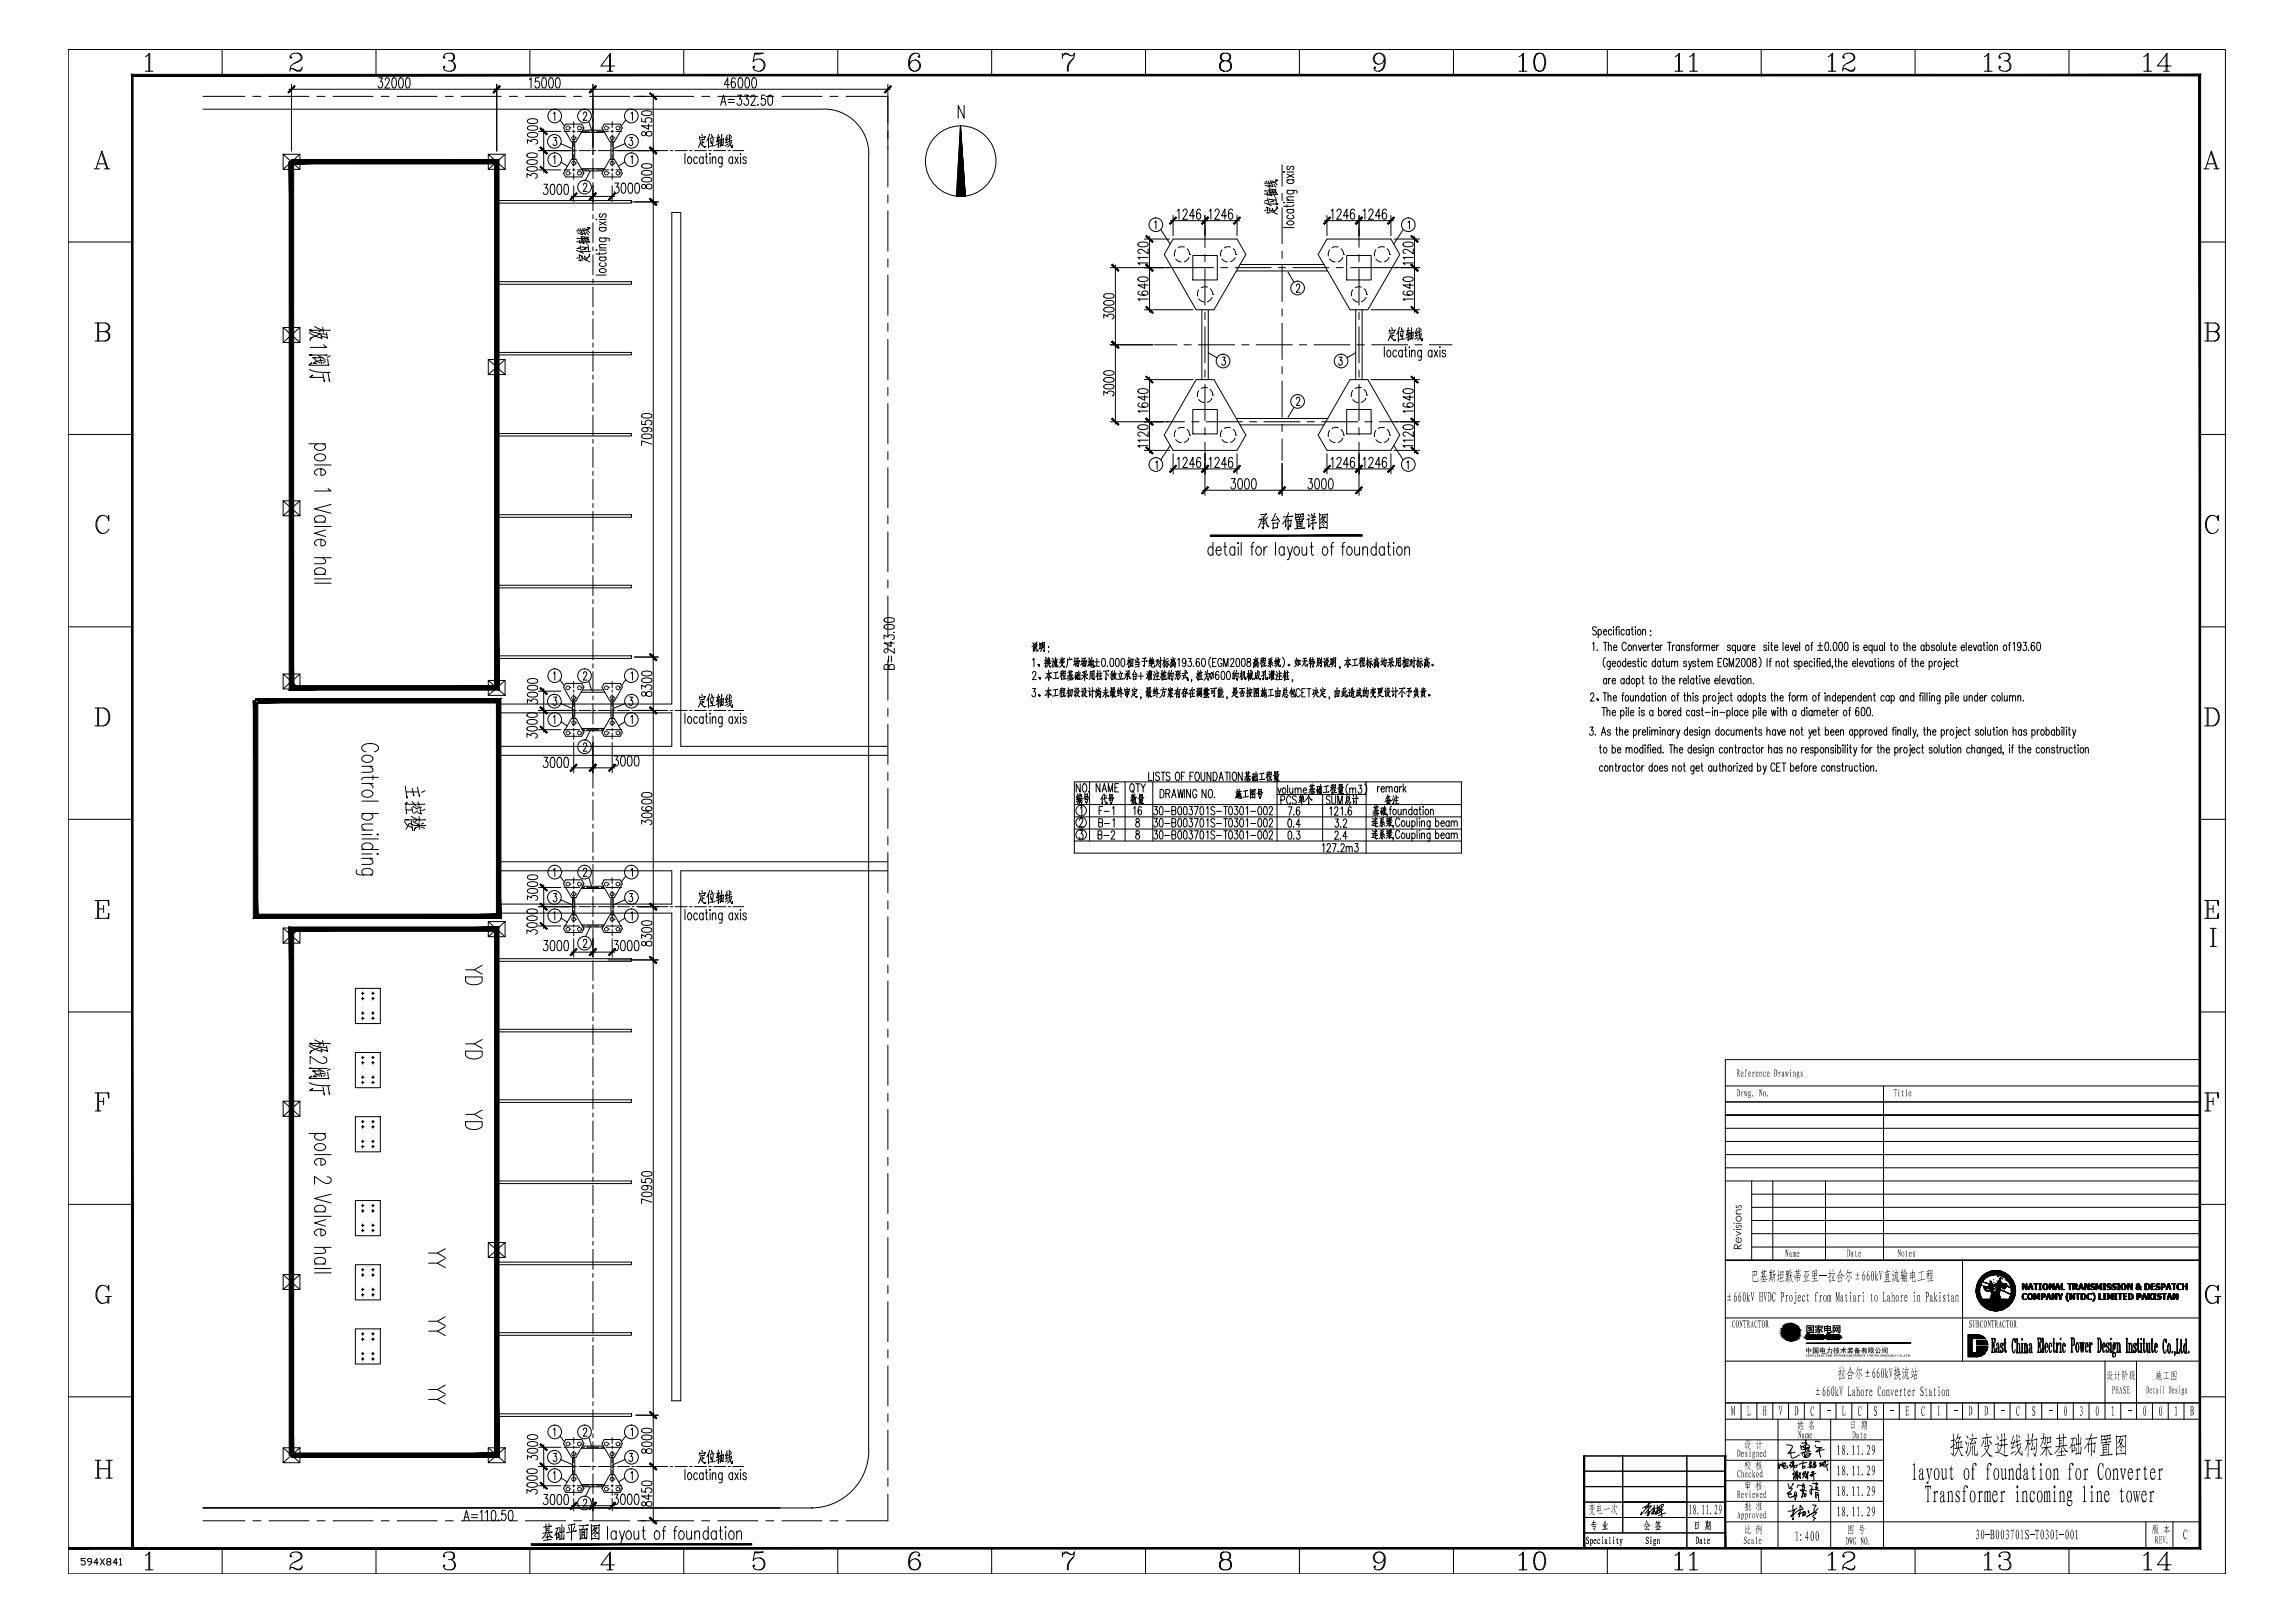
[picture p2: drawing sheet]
<svg xmlns="http://www.w3.org/2000/svg" width="841mm" height="594mm" viewBox="0 0 841 594" stroke-linecap="round" stroke-linejoin="round" font-family="sans-serif">
<!-- layer: GPDRAW -->
<g fill="#000">
<path d="M639.1 399.8h.4l.1 1.4 .2-.8-.2-.6h.3l.2 1.4v-1.4h.4l-.4 1.8-.3-1.1-.3 1.1zM639.6 391.8h.1a.27 .27 0 0 1 .4-.2 .27 .27 0 0 1 0 .5l-.1-.2a.3 .3 0 0 0-.4 .1 .3 .3 0 0 0 .1 .4l-.1 .2h.3l-.3 .1v1.3l.3 .3h-.6zM642.1 392.7l.4-.2v.4l.2-.4 .3 .2-.5 .2v1.2l.2 .2h-.7l.3-.2zM644.7 392.7l.3-.2v.4a.36 .36 0 0 1 .5-.3 .36 .36 0 0 1 .2 .5l.2 1.2h-.6l.2-1.2a.3 .3 0 0 0-.2-.4 .3 .3 0 0 0-.3 .3l.2 1.3h-.6l.2-.2zM644.7 399h.3l.6 1.7-.1-1.7h.4l-.2 2.6-.7-2.1 .1 2h-.4zM646.4 392.6l.5-.1 .2 .5-.6-.4-.2 1a.4 .4 0 0 0 .4 .5 .4 .4 0 0 0 .4-.5l-.3 .7-.6-.2-.1-.9zM651.6 392.7l.4-.2v.4l.5-.4v.4a.37 .37 0 0 0-.6 .1 .37 .37 0 0 0 .2 .5l-.1 .6 .3 .2h-.7l.3-.2v-1.2zM654.2 392.5h.3l.1 1.4v-1.4h.4l.1 1.4 .1-1.4h.3l-.4 1.8-.3-1-.2 1zM657 392.7l.3-.2v.3a.36 .36 0 0 1 .6-.2 .36 .36 0 0 1 .1 .5l.2 1.2h-.5v-1.6l-.4 .2 .2 1.4h-.5l.2-.2zM659.9 392.7l.7-.2-.1 .6a.28 .28 0 0 0-.1-.4 .28 .28 0 0 0-.4 .2l.6 .8a.4 .4 0 0 1-.1 .5 .4 .4 0 0 1-.5 0l-.1-.5a.33 .33 0 0 0 .3 .5 .33 .33 0 0 0 .4-.4 .33 .33 0 0 0-.4-.3zM693.9 399h1.2v.6l-.2-.5h-.3l.1 2.4h-.5l.2-2.3-.3-.1-.2 .5zM697.2 399.2v.6h.3l-.3 .1v1.4l.4-.1a.29 .29 0 0 1-.3 .4 .29 .29 0 0 1-.3-.3l-.2-1.5z"/>
<path d="M698.3 399.1l.4-.2v2.5l.2 .1h-.6l.2-.1v-2.2zM638 400l.4-.3v.4l.3-.4 .1 .4a.29 .29 0 0 0-.4 0 .29 .29 0 0 0 0 .4v.7l.2 .3h-.6l.2-.2v-1.2zM636.1 450.8l2.1 1.1-2.1 .9v-.2l1.6-.7-1.6-.7zM636.2 443.2l.5-.2h1.5v.2h-1.4l-.5 .3 .3 .9 1.6 .1v.3h-2.1v-.3h.4l-.4-.5zM636.3 448.6l.2 .2-.2 .3a.36 .36 0 0 0 .4 .4 .36 .36 0 0 0 .3-.4l.5-.5 .5 .1 .2 .3-.2 .9-.2-.2 .2-.5a.46 .46 0 0 0-.6-.3 .46 .46 0 0 0-.3 .6l-.3 .3-.7-.2zM636.3 441.3l.2 .3a.37 .37 0 0 0 0 .6 .37 .37 0 0 0 .5-.4l.8-.5 .4 .4-.2 .9-.2-.2 .2-.4a.39 .39 0 0 0-.4-.4 .39 .39 0 0 0-.4 .5l-.3 .4h-.6l-.2-.4zM654.3 457.7h.3l.6 1.7-.1-1.7h.3l-.2 2.6-.6-2.1 .1 2.1h-.4zM657.2 458.5v.3l.3-.3 .2 .3v-.2a.28 .28 0 0 1 .5 0 .28 .28 0 0 1-.1 .4l.1 1.3h-.3v-1.6l-.2 .1 .1 1.5h-.4v-1.6l-.2 .2 .1 1.4h-.3zM680.1 457.9v.6h.4l-.4 .1v1.3l.2 .2 .3-.2a.29 .29 0 0 1-.3 .4 .29 .29 0 0 1-.3-.3l-.2-1.5zM695.4 457.6h.3l.6 1.7-.2-1.7h.4l-.1 2.6-.8-2.1 .2 2.1h-.4zM698.6 457.9l.1 .6h.2l-.2 .1v1.4h.4a.29 .29 0 0 1-.3 .3 .29 .29 0 0 1-.3-.3l-.2-1.5zM701 458.6l.7-.1v.5a.3 .3 0 0 0-.2-.4 .3 .3 0 0 0-.4 .2 .3 .3 0 0 0 .3 .4l.4 .4-.1 .5-.7 .2 .1-.6a.31 .31 0 0 0 .2 .4 .31 .31 0 0 0 .4-.3 .31 .31 0 0 0-.3-.3z"/>
<path d="M635.1 483.7l.3-.2 .3 .3 .1-.2v.8l-.1-.2a.41 .41 0 0 0-.5-.5 .41 .41 0 0 0-.2 .7l.1 1.4 .3 .3 .4-.6-.1 .4a.48 .48 0 0 1-.6 .2 .48 .48 0 0 1-.3-.6l-.1-1.1zM637.4 483.6h.3l.7 1.7-.2-1.7h.4l-.2 2.6-.7-2.1 .2 2.1h-.4l.1-2.5zM638.8 483.6h1.1v.6l-.1-.4-.4 .1 .2 2.3h-.5l.2-2.3-.3-.1-.2 .4zM643.2 483.7l.7-.1 .1 .8-.2-.3a.31 .31 0 0 0-.3-.4 .31 .31 0 0 0-.3 .4v1.6a.37 .37 0 0 0 .5 .3 .37 .37 0 0 0 .2-.5l-.1 .7-.7-.2-.2-1.6zM644.3 483.6h1.1v.6l-.2-.4-.3 .1 .2 2.3h-.5l.2-2.3-.3-.1-.2 .4zM721.7 483.8l.8-.3v.9l-.3-.7-.5 .3 .9 1.3-.2 .8-.9 .1 .2-.7a.42 .42 0 0 0 .3 .5 .42 .42 0 0 0 .5-.3 .42 .42 0 0 0-.3-.5l-.6-.6zM722.9 483.6h.4l-.1 2a.35 .35 0 0 0 .3 .5 .35 .35 0 0 0 .3-.6l-.2-1.9h.4l-.3 2.5a.5 .5 0 0 1-.6-.1 .5 .5 0 0 1-.1-.6zM725.9 483.7l.8-.1v.8l-.2-.5a.32 .32 0 0 0-.4-.2 .32 .32 0 0 0-.2 .5v1.4a.41 .41 0 0 0 .5 .5 .41 .41 0 0 0 .3-.6l-.3 .7-.5-.1-.3-1.6zM728.3 483.6h.4l.5 1.7-.1-1.7h.4l-.1 2.6-.8-2.1 .2 2.1h-.4zM729.7 483.6h1.1v.6l-.4-.4 .2 2.4h-.6l.2-2.3-.3-.1-.2 .4zM734.1 483.7l.8-.1v.8l-.3-.7-.5 .3 .1 1.8a.33 .33 0 0 0 .4 .2 .33 .33 0 0 0 .2-.4l-.3 .7-.6-.7-.1-1.1zM735.2 483.6h1.1v.6l-.5-.4 .2 2.4h-.6l.2-2.3-.3-.1-.1 .4z"/>
<path d="M634.4 515h.3l.4 2.5 .4-2.5h.4l-.2 .3 .2 3.1h-.5l.1-2.7-.4 2.7-.5-2.7 .1 2.7h-.3zM640.3 515h.6l-.3 .4v2.6l.6 .2 .4-.8-.2 1h-1.1l.2-.3v-2.8zM646.1 515h.5l-.2 1.6h.6l-.1-1.6h.5l-.2 .3 .2 3.1h-.5l.1-1.7h-.6l.2 1.7h-.5zM651.9 515h.5l-.2 .5 .3 2.1 .3-2.6h.4l-.7 3.5zM663.8 515.2l.5-.2 .3 .4v-.4v1.2l-.1-.5a.41 .41 0 0 0-.5-.5 .41 .41 0 0 0-.2 .7v2a.45 .45 0 0 0 .6 .4 .45 .45 0 0 0 .2-.7l-.1 .8-.6 .2-.5-1.7zM669.7 516.4h1.2v.2h-1.2zM675.1 515h.6l-.3 .3v2.8l.6 .1 .3-.8-.1 1h-1.1l.2-.2zM681.2 515.2l.5-.2 .3 .4v-.4v1.2l-.1-.5a.4 .4 0 0 0-.4-.5 .4 .4 0 0 0-.3 .6v1.9a.46 .46 0 0 0 .5 .6 .46 .46 0 0 0 .3-.7l-.1 .8-.6 .2-.5-1.5zM687 515.1l.6 .2 .2-.3v1.1l-.2-.4a.44 .44 0 0 0-.7-.2 .44 .44 0 0 0 .2 .7l.7 .9v1a.47 .47 0 0 1-.4 .5 .47 .47 0 0 1-.5-.3l-.2 .3v-1.2l.2 .5a.48 .48 0 0 0 .7 .2 .48 .48 0 0 0 0-.8l-.9-1.1zM692.9 516.4h1.2v.2h-1.2zM698.2 515h1.2v.9l-.2-.7h-.6v1.4a.41 .41 0 0 0 .6-.1 .41 .41 0 0 0 0-.5l.1 1.2-.2-.5h-.5v1.3l.7 .1 .1-.6v.9h-1.2l.2-.2zM704.4 515.2l.4-.2 .4 .4 .1-.4-.1 1.2-.1-.5a.35 .35 0 0 0-.3-.5 .35 .35 0 0 0-.3 .4l-.1 2.3a.47 .47 0 0 0 .6 .4 .47 .47 0 0 0 .3-.7l-.2 .8-.6 .2-.4-1.1v-1.4z"/>
<path d="M710 515h.9l-.3 .3v2.8l.3 .3h-.9l.4-.2v-3zM716.1 516.4h1.2v.2h-1.2zM733.5 516.4h1.2v.2h-1.2zM739.3 515.1l.3-.1 .4 .4v-.4v1.2l-.1-.5a.4 .4 0 0 0-.4-.5 .4 .4 0 0 0-.3 .6v2a.41 .41 0 0 0 .3 .5 .41 .41 0 0 0 .5-.5v-.2l-.3 1h-.4l-.4-.7-.1-1.4zM745 515.1l.6 .2 .1-.3v1.1l-.2-.4a.39 .39 0 0 0-.5-.4 .39 .39 0 0 0-.1 .7l.9 1.1-.1 1.1a.51 .51 0 0 1-.4 .4 .51 .51 0 0 1-.5-.3l-.1 .3v-1.2l.1 .4a.47 .47 0 0 0 .6 .4 .47 .47 0 0 0 .1-.8l-.8-1.2zM750.9 516.4h1.2v.2h-1.2zM762.4 515.2l.5-.2 .2 .5-.2 1.1 .3 .4-.1 1.1a.41 .41 0 0 1-.5 .5 .41 .41 0 0 1-.3-.6h.2a.34 .34 0 0 0 .5 .2 .34 .34 0 0 0 .1-.5l-.2-.7-.3-.2 .3-.9a.33 .33 0 0 0-.2-.6 .33 .33 0 0 0-.3 .5zM773.8 515.5l.6-.5v3.2l.3 .3h-.9l.4-.4v-2.4zM775.3 507.8h.4l-.2 1.2h.6l-.2-1.2h.4v2.5h-.4l.2-1.2h-.6l.2 1.2h-.4zM778.2 507.8l.7-.1v.9l-.1-.2a.31 .31 0 0 0-.2-.5 .31 .31 0 0 0-.4 .4l.8 1.1-.1 .7-.8 .3v-.8a.43 .43 0 0 0 .3 .6 .43 .43 0 0 0 .6-.4 .43 .43 0 0 0-.4-.5l-.5-.6zM779.8 516.4h1.2v.2h-1.2zM779.3 507.8h1v.6l-.1-.5h-.6v1h.5l.1-.4v.9l-.1-.3h-.5v1h.6l.2-.5-.1 .7h-1l.2-.2z"/>
<path d="M789.3 508.1l.1 .5h.2l-.2 .1v1.4l.3-.1-.1 .4-.4-.1zM792.7 508l.3-.3 .2 2.6h-.5l.2-.2zM797 515.5l.6-.5v3.2l.3 .3h-.9l.4-.3v-2.5zM797.3 508.7l.6-.1-.1 .6a.29 .29 0 0 0 0-.5 .29 .29 0 0 0-.4 .2l.5 1.1a.36 .36 0 0 1-.1 .4 .36 .36 0 0 1-.5-.1l-.1-.5 .2 .3a.31 .31 0 0 0 .4-.2 .31 .31 0 0 0-.3-.3zM800.6 508.8l.3-.2v.3l.1-.3h.4l.2 1.7h-.4v-1.6l-.3 .3 .1 1.3h-.4zM637 538.5h.7v.8l-.2-.5a.41 .41 0 0 0-.6-.1 .41 .41 0 0 0 0 .6l.1 1.3a.32 .32 0 0 0 .4 .3 .32 .32 0 0 0 .3-.4l-.4 .6-.5-.4-.2-1.3zM639.6 531.9l.7-.2-.1 .7a.3 .3 0 0 0-.1-.5 .3 .3 0 0 0-.4 .3l.6 .9a.4 .4 0 0 1-.2 .5 .4 .4 0 0 1-.5-.2v-.5l.2 .5a.33 .33 0 0 0 .4-.3 .33 .33 0 0 0-.4-.3l-.3-.6zM642.1 538.7l.3-.3v1.7l.3-.8h.5l-.6 .7 .6 1.1h-.5l-.3-1v.8l.3 .2h-.6l.2-.2zM643.4 532l.4-.3v.4l.2-.4 .4 .2 .2 1.6h-.5l.1-1.6-.4 .3 .1 1.3h-.5l.2-.2zM658.9 524.2h.3l.6 1.7-.1-1.7h.4l-.2 2.6-.7-2.1 .2 2.1h-.4zM661.9 524.9v.4l.3-.4 .1 .4 .1-.3 .3 .1 .2 1.7h-.3v-1.6l-.3 .2 .1 1.4h-.4l.1-1.6-.2 .1 .1 1.5h-.4v-1.5zM673.2 529.8l.7-.5v3.2l.4 .3h-1l.4-.3v-2.6z"/>
<path d="M673.2 537.3l.7-.5v3.3l.4 .2h-1l.4-.2v-2.7zM678.7 529.8l.7-.5v3.2l.4 .3h-1.1l.4-.3v-2.6zM678.7 537.3l.7-.5v3.3l.4 .2h-1.1l.4-.2v-2.7zM680.5 529.8l.7-.5v3.1l.3 .4h-.9l.4-.3v-2.5zM680.5 537.3l.7-.5v3.2l.3 .3h-.9l.4-.3v-2.6zM682 524.5l.1 .6h.3l-.3 .1 .1 1.5 .4-.2-.3 .3-.3-.1v-1.5h-.2zM684.3 529.4l.5-.1 .4 .8-.2 1.1-.6 1.2 .9-.2-.1 .6h-1.1l.8-1.9v-.8a.4 .4 0 0 0-.4-.5 .4 .4 0 0 0-.3 .6zM684.3 537l.7-.1 .2 .7-.2 1.1-.6 1.2 .9-.2-.1 .6h-1.1l.8-1.9v-.8a.37 .37 0 0 0-.3-.5 .37 .37 0 0 0-.3 .5zM700.9 536.4l.8-.6v5.7l.5 .5h-1.3l.5-.5v-4.8zM715.1 536.6v1.4h.7v.2h-.7v2.9a.38 .38 0 0 0 .3 .5 .38 .38 0 0 0 .4-.5v.5a.5 .5 0 0 1-.7 .5 .5 .5 0 0 1-.3-.7v-3.2h-.4v-.2l.5-.7zM723.1 536l.7-.2a.55 .55 0 0 1 .5 .5 .55 .55 0 0 1-.3 .6v-.1a.48 .48 0 0 0-.2-.5 .48 .48 0 0 0-.5-.1l-.2 1.8h.6v.2h-.6v3.3l.5 .4h-1.2l.3-.4v-3.3h-.3v-.2h.3zM728.7 535.9l.6-.1a.55 .55 0 0 1 .5 .5 .55 .55 0 0 1-.4 .6v-.1a.48 .48 0 0 0-.1-.5 .48 .48 0 0 0-.6-.1l-.1 1.8h.6v.2h-.6v3.3l.4 .4h-1.2l.5-.6v-3.1h-.4v-.2h.4v-1.2z"/>
<path d="M735.9 538.4l.6-.6v.8l.5-.7a.74 .74 0 0 1 .8 .2 .74 .74 0 0 1 .1 .9v2.5l.3 .5h-1l.3-.5v-2.4a.55 .55 0 0 0-.3-.8 .55 .55 0 0 0-.7 .6v2.6l.3 .5h-1l.4-.6v-2.4zM745.1 536.6l.1 1.4h.6v.2h-.6v2.9a.37 .37 0 0 0 .3 .5 .37 .37 0 0 0 .4-.5l-.2 .7a.46 .46 0 0 1-.6 .2 .46 .46 0 0 1-.2-.6v-3.2h-.4v-.2l.5-.6zM752.3 538.4l.6-.6v.8l.5-.7a.74 .74 0 0 1 .8 .2 .74 .74 0 0 1 0 .9v2.5l.4 .5h-1l.3-.4v-2.5a.55 .55 0 0 0-.3-.8 .55 .55 0 0 0-.7 .6v2.6l.3 .5h-.9l.3-.6v-2.6zM758.7 535.9l.5-.1a.57 .57 0 0 1 .6 .4 .57 .57 0 0 1-.3 .7l-.1-.2a.44 .44 0 0 0-.5-.6 .44 .44 0 0 0-.3 .7v1.2h.6v.2h-.6v3.2l.5 .5h-1.2l.4-.5v-3.2h-.4v-.2h.4l.1-1.5zM763.5 538.4l.7-.6v.8l.4-.6a.38 .38 0 0 1 .6 0 .38 .38 0 0 1-.3 .6v-.2a.43 .43 0 0 0-.5 .1 .43 .43 0 0 0-.1 .5v1.2a.98 .98 0 0 0 .4 1.5v.3h-1.2v-.3l.4-.1v-3zM769.4 536.1l.7-.2 .5 .5 .2-.5 .1 2-.6-1.5a.47 .47 0 0 0-.6-.3 .47 .47 0 0 0-.3 .6l-.3 2.8 .4 1.7a.64 .64 0 0 0 .8 .4 .64 .64 0 0 0 .4-.8l.1-.4-.1 .9-.6 .8-.6-.1-.6-1.1-.2-2.9zM774.1 538.4l.7-.6v.8l.4-.8 .7 .2 .2 3.4 .4 .6h-1l.3-.4v-2.5a.55 .55 0 0 0-.4-.8 .55 .55 0 0 0-.6 .6v2.6l.3 .5h-1l.3-.6v-2.7zM776.9 537.9h1l-.4 .6 .6 2.6 .5-2.4-.3-.8h.8l-1 4.2zM782.6 538.3l.8-.5v.8l.3-.6a.34 .34 0 0 1 .5-.1 .34 .34 0 0 1 0 .5 .34 .34 0 0 1-.5-.1l-.3 .8v1.5a.64 .64 0 0 0-.1 .7 .64 .64 0 0 0 .5 .4v.3h-1.2l.5-.5v-2.7zM786.1 536.6l.1 1.4h.6v.2h-.6v3a.37 .37 0 0 0 .4 .5 .37 .37 0 0 0 .3-.6l-.3 .9a.45 .45 0 0 1-.6 0 .45 .45 0 0 1-.1-.6v-3.2h-.4v-.2l.5-.7zM790.8 538.3l.8-.5v.8l.2-.5a.36 .36 0 0 1 .4-.3 .36 .36 0 0 1 .3 .3 .36 .36 0 0 1-.3 .4 .48 .48 0 0 0-.6 .1 .48 .48 0 0 0 0 .6v1.4a.64 .64 0 0 0-.1 .7 .64 .64 0 0 0 .5 .4v.3h-1.2l.5-.5v-2.7zM587.7 552.8l2.1-.4 .2 .2-2 .3z"/>
<path d="M619 551.6l.6-.5v3.2l.3 .3h-.8l.3-.3v-2.6zM623.7 551.5l.6-.4v3.2l.3 .3h-.9l.4-.3v-2.6zM625.3 551.5l.5-.4v3.2l.3 .3h-.8l.3-.3v-2.6zM626.7 554.2h.4l-.2 .5zM628.5 551.3l.5-.2 .3 .8-.7 2.4h.5l.2-.3-.1 .6h-.9l.7-2.6a.37 .37 0 0 0-.1-.5 .37 .37 0 0 0-.5 0 .37 .37 0 0 0 .1 .6zM638 538.7l.3-.3v1.2l.2-.3 .4 .1 .2 1.7h-.4v-1.6l-.4 .2 .2 1.4h-.5l.2-.3zM639.4 546.8h.5l-.2 .2 .2 1.2 .2-1.4h.4l-.6 1.8zM640.9 554.5l.4-.2v.4l.1-.4h.3v.4a.4 .4 0 0 0-.5 .1 .4 .4 0 0 0 .1 .6l.2 .7h-.7l.3-.2zM640.9 539.5h.1a.35 .35 0 0 1 .5-.3 .35 .35 0 0 1 0 .6 .29 .29 0 0 0-.2-.4 .29 .29 0 0 0-.3 .3v.6a.41 .41 0 0 0 .3 .6 .41 .41 0 0 0 .4-.5l-.1 .5a.59 .59 0 0 1-.8-.1 .59 .59 0 0 1 0-.8zM643.4 546.8h.3l.1 1.4 .2-.8-.2-.6h.4l.1 1.4 .1-1.4h.3l-.4 1.8-.3-1-.2 1zM643.5 554.3h.4l-.1 .3 .3 1.1 .1-1.4h.4l-.5 1.8zM673.2 544.8l.7-.5v3.2l.4 .3h-1l.4-.3v-2.6z"/>
<path d="M673.2 552.3l.7-.5v3.3l.4 .2h-1l.4-.2v-2.7zM678.7 544.8l.7-.5v3.2l.4 .3h-1.1l.4-.3v-2.6zM678.7 552.3l.7-.5v3.3l.4 .2h-1.1l.4-.2v-2.7zM680.5 544.8l.7-.5v3.2l.3 .3h-.9l.4-.3v-2.5zM680.5 552.3l.7-.5v3.2l.3 .3h-.9l.4-.3v-2.5zM682.2 539.9l.1-.1a.28 .28 0 0 1 .4 .1 .28 .28 0 0 1-.1 .4 .28 .28 0 0 1-.4-.1zM684.3 544.4l.5-.1 .4 .8-.8 2.4h.6l.3-.3-.1 .6h-1.1l.8-1.8v-.9a.4 .4 0 0 0-.4-.5 .4 .4 0 0 0-.3 .7zM684.3 552.1l.6-.2 .3 .7-.2 1.2-.6 1.2 .9-.3-.1 .6h-1.1l.8-1.8v-.9a.36 .36 0 0 0-.4-.5 .36 .36 0 0 0-.2 .6zM705.9 537.9h.9l-.2 .8 .4 2.4 .6-2.4-.4-.8h.9l-.3 .6-1 4.3a.48 .48 0 0 1-.2 .7 .48 .48 0 0 1-.6-.3 .48 .48 0 0 1 .2-.6 .37 .37 0 0 0 .6 .1 .37 .37 0 0 0 0-.6l-.6-3.6zM705.4 544.2h2.2v1.4l-.1-.3a.54 .54 0 0 0-.2-.6 .54 .54 0 0 0-.6 0v5.1l.4 .3h-1.1l.4-.5v-4.8a.59 .59 0 0 0-.8 0 .59 .59 0 0 0-.1 .8zM708.4 546.6l.8-.6v.8l.1-.3a.44 .44 0 0 1 .3-.6 .44 .44 0 0 1 .5 .4 .44 .44 0 0 1-.3 .5 .38 .38 0 0 0-.6-.1 .38 .38 0 0 0 0 .6v1.3a1.25 1.25 0 0 0 .4 1.5h-1.3l.5-.5v-2.6zM711.3 537.9h.6v2.8a.61 .61 0 0 0 .5 .9 .61 .61 0 0 0 .6-.9v-1a1.26 1.26 0 0 0-.3-1.6v-.2h.6v3.4l.3 .1-.6 .5v-.6l-.3 .4a.58 .58 0 0 1-.9 .3 .58 .58 0 0 1-.2-.9v-2.8z"/>
<path d="M713.5 546.6l.7-.6v.8l.5-.8 .6 .1 .3 3.7 .3 .3h-1l.4-.5v-2.3a.57 .57 0 0 0-.5-.8 .57 .57 0 0 0-.6 .6v2.6l.3 .4h-1l.4-.4v-2.9zM716.9 546.2l.3-.2 .7 .2 .2-.2v1.4l-.2-.2a.57 .57 0 0 0-.2-.8 .57 .57 0 0 0-.7 .1v.8l1.2 1.5-.3 1.3-.6 .2-.5-.3-.1 .3v-1.4l.3 .7a.55 .55 0 0 0 .9 .2 .55 .55 0 0 0-.2-.9l-1-1.5zM719.9 544.2l.4-.2 .7 .2a.38 .38 0 0 1 .2 .6 .38 .38 0 0 1-.5 .1 .41 .41 0 0 0-.6-.5 .41 .41 0 0 0-.1 .7l-.1 1h.6v.3h-.6v3.1l.4 .6h-1.1l.4-.5v-3.2h-.4v-.3h.4zM724.8 546.6l.7-.6v.8l.3-.5a.4 .4 0 0 1 .5-.4 .4 .4 0 0 1 .2 .6 .4 .4 0 0 1-.6 0l-.3 .4-.1 1.7a.97 .97 0 0 0 .5 1.4l.1 .1h-1.4l.5-.4v-2.8zM727.6 546v.7a.52 .52 0 0 1 .5-.7 .52 .52 0 0 1 .4 .8v-.1a.46 .46 0 0 1 .4-.7 .46 .46 0 0 1 .5 .5l.3 3.6h-.7l.2-3.1a.39 .39 0 0 0-.4-.5 .39 .39 0 0 0-.3 .6l.2 3h-.7l.2-2.8a.44 .44 0 0 0 0-.6 .44 .44 0 0 0-.5-.1l.1 3.5h-.7l.2-.3-.2-3.3zM733 546.6l.7-.6v.8l.3-.5a.4 .4 0 0 1 .5-.4 .4 .4 0 0 1 .2 .6 .4 .4 0 0 1-.6 0l-.3 .4-.1 1.7a1.25 1.25 0 0 0 .5 1.5h-1.3l.5-.4v-2.8zM733.1 537.9h.7v2.9a.58 .58 0 0 0 .6 .8 .58 .58 0 0 0 .4-.9v-1a1.26 1.26 0 0 0-.3-1.6v-.2h.6v3.3l.4 .4-.7 .3v-.6l-.4 .6a.62 .62 0 0 1-.8 0 .62 .62 0 0 1-.1-.8v-2.7zM740.8 546.6l.7-.6v.8l.4-.7 .5-.1 .3 .2 .2 3.5 .3 .4h-1l.4-.5v-2.3a.57 .57 0 0 0-.4-.8 .57 .57 0 0 0-.7 .6v2.6l.4 .4h-1.1l.4-.4v-2.9zM744.4 546.1h.9a.62 .62 0 0 1 .4 .6 .62 .62 0 0 1-.4 .6l-.1-.2a.52 .52 0 0 0 0-.6 .52 .52 0 0 0-.5-.2l-.6 1.2 .2 1.7a.58 .58 0 0 0 .4 .5 .58 .58 0 0 0 .6-.2l.3-.9-.2 1.2-.5 .5-.6-.1-.5-.9v-1.9zM749.4 546v.7l.2-.4a.41 .41 0 0 1 .6-.3 .41 .41 0 0 1 .1 .7h.1a.46 .46 0 0 1 .3-.7 .46 .46 0 0 1 .6 .4l.2 3.7h-.7l.2-2.8a.43 .43 0 0 0 .1-.6 .43 .43 0 0 0-.6-.1l-.1 3.2 .2 .3h-.7l.2-2.8a.43 .43 0 0 0 0-.6 .43 .43 0 0 0-.6-.1l-.1 3 .3 .5h-.7v-3.5zM754.6 546.6l.6-.6v.8l.4-.7 .4-.1 .3 .2 .2 3.5 .3 .4h-.9l.3-.4v-2.4a.57 .57 0 0 0-.4-.8 .57 .57 0 0 0-.7 .6v2.5l.4 .5h-1l.3-.3v-3zM763.3 544.6l.7-.5v5.5l.5 .5h-1.2l.4-.4v-4.8z"/>
<path d="M768.2 546.6l.7-.6v.8l.2-.5a.6 .6 0 0 1 .8-.2 .6 .6 0 0 1 .2 .8l.1 2.8 .3 .4h-1l.4-.4v-2.4a.57 .57 0 0 0-.4-.8 .57 .57 0 0 0-.7 .6v2.5l.4 .5h-1l.3-.3v-3zM777.4 544.8l.2 1.3h.5v.3h-.5v2.9a.37 .37 0 0 0 .2 .5 .37 .37 0 0 0 .4-.5l-.2 .8a.48 .48 0 0 1-.7 .1 .48 .48 0 0 1-.1-.6v-3.2h-.4v-.3l.4-.4zM781.7 546.1h.7l-.3 .6 .5 2.7 .3-2-.3-1.3h.7l-.2 .5 .4 2.8 .4-2.7-.2-.6h.6l-.8 4.2-.5-2.4-.6 2.4zM787.6 546.6l.7-.6v.8l.2-.3a.42 .42 0 0 1 .4-.5 .42 .42 0 0 1 .5 .3 .42 .42 0 0 1-.4 .5 .37 .37 0 0 0-.6-.1 .37 .37 0 0 0 0 .5l-.1 1.4a1.36 1.36 0 0 0 .6 1.5h-1.3l.4-.4v-2.9zM581.4 563l.8-.2v.9l-.2-.3a.37 .37 0 0 0-.4-.3 .37 .37 0 0 0-.3 .5 .37 .37 0 0 0 .4 .3l.6 .7v.4l-.3 .5-.6-.2-.1 .2v-.8l.2 .5a.49 .49 0 0 0 .6-.4 .49 .49 0 0 0-.4-.6l-.4-.5zM585.5 563.9l.5-.2 .4 .3-.2 .2-.2-.4-.3 .1v1.1a.34 .34 0 0 0 .4 .2 .34 .34 0 0 0 .2-.4l-.1 .5-.6 .2zM589.7 563.1l.3-.3v2.4l.3 .3h-.6l.2-.2v-2.1zM592.6 563.2l.1 .5h.3l-.3 .2v1.3l.4-.1-.2 .4h-.3l-.1-1.6h-.2zM593.5 563.7h.5l.1 1.4 .3-1-.2-.4h.5l-.9 2.4-.2-.3h.3l.1-.3zM603.2 563l.9-.2-.2 .7a.38 .38 0 0 0-.4-.3 .38 .38 0 0 0-.3 .4 .38 .38 0 0 0 .4 .3l.5 .5v.6l-.3 .5-.6-.2-.1 .2v-.8l.3 .5a.43 .43 0 0 0 .5-.3 .43 .43 0 0 0-.3-.5l-.4-.5zM607.2 563.9l.3-.2v.4a.37 .37 0 0 1 .5-.4 .37 .37 0 0 1 .1 .6l.2 1.2h-.5l.1-1.6-.4 .2 .1 1.4h-.4zM624.6 563.2l.1 .5h.3l-.3 .1v1.3h.5l-.4 .4-.2-.1v-1.6h-.2z"/>
<path d="M639.4 562.8l.5 .2 .1-.2v.9l-.2-.3a.32 .32 0 0 0-.4-.3 .32 .32 0 0 0-.1 .5l.7 .8 .1 .6-.6 .5h-.4v-.9l.1 .3a.43 .43 0 0 0 .7 .2 .43 .43 0 0 0-.3-.7l-.5-.5zM640.6 563.8l.7-.1 .1 .4-.2 .1a.34 .34 0 0 0-.5-.4 .34 .34 0 0 0-.1 .6v.3a.41 .41 0 0 0 .4 .6 .41 .41 0 0 0 .4-.5l-.2 .7-.6-.2zM643.4 563l.4-.2v2.5l.2 .2h-.6l.2-.2zM658 561.3l.6-.5v3.1l.5 .3h-1.1l.4-.1v-2.7zM677.7 563.1h.3l.1 1.8-.1-1.8h.4l.2 1.8 .1-1.8h.3l-.5 2.7-.2-1.7-.3 1.7zM679.4 563.2l.7-.2-.1 .8a.41 .41 0 0 0-.1-.5 .41 .41 0 0 0-.5 0 .41 .41 0 0 0 0 .6l.2 1.7 .3-.1-.1-.9h.4l-.3 1.1-.6-.2-.2-.6zM681.9 563.1h.3l.5 1.7-.1-1.7h.4l-.2 2.6-.7-2.1 .1 2.1h-.3zM724.3 560.4l.5-.2 .4 .5-.3 1.1 .4 1.1-.3 .6a.34 .34 0 0 1-.5 .4 .34 .34 0 0 1-.1-.6 .5 .5 0 0 0 .7-.1 .5 .5 0 0 0-.1-.7l-.1-.3-.4-.2 .5-.9a.38 .38 0 0 0-.3-.5 .38 .38 0 0 0-.4 .4zM727.4 562h1.6v.2h-1.6zM735.3 560.4h.1a.67 .67 0 0 1 .7 .3 .67 .67 0 0 1-.1 .8l.2 1.5-.5 .7a.33 .33 0 0 1-.5 0 .33 .33 0 0 1 .1-.5 .4 .4 0 0 0 .6 .2 .4 .4 0 0 0 .1-.6l-.1-.6-.5-.2 .5-.9a.36 .36 0 0 0-.2-.5 .36 .36 0 0 0-.4 .4zM737 560.3h.9l-.6 3.5 .4-3.2h-.6l-.3 .5zM740.5 560.8l.6-.6v3.2l.4 .3h-1l.4-.2v-2.6z"/>
<path d="M742.4 560.4l.4-.2 .5 .3 .1-.3v1.2l-.2-.5a.47 .47 0 0 0-.8-.2 .47 .47 0 0 0 .2 .8l.9 1.2v.6l-.5 .5-.7-.3-.1 .3v-1.1l.4 .8h.3l.3-.3-.1-.8-.9-.9zM743.8 562h1.7v.2h-1.7zM745.7 560.3h1.5l-.1 .7a.35 .35 0 0 0-.1-.4 .35 .35 0 0 0-.4 0v2.9l.2 .2h-.7l.3-.2v-2.9h-.4l-.3 .5zM749.9 560.3h.5l.2 1a.49 .49 0 0 0-.2 .5 .49 .49 0 0 0 .3 .4l.1 .8-.4 .6-.7 .1-.1-.3 .3-.2a.48 .48 0 0 0 .7 .1 .48 .48 0 0 0 0-.7l-.6-.6 .4-.9a.36 .36 0 0 0-.2-.5 .36 .36 0 0 0-.4 .4zM753.2 560.7l.7-.5v3.3l.3 .2h-1l.5-.3v-2.4zM754.8 562h1.6v.2h-1.6zM760.5 560.7l.7-.5v3.3l.3 .2h-1l.4-.2v-2.7zM791.1 562.7h1l.1 .7-.3-.6h-.4v1.1h.4l.1-.4v.9l-.2-.4h-.3v1l.5 .1 .2-.5v.7h-1.1l.2-.2zM792.5 562.7h.4l.2 2 .1-2h.4l-.6 2.6zM793.9 564.9l.4 .1-.2 .4zM800.5 560.4l.5-.2 .4 .4 .1-.4-.1 1.3-.2-.8a.43 .43 0 0 0-.6-.2 .43 .43 0 0 0-.1 .6v1.9a.52 .52 0 0 0 .6 .5 .52 .52 0 0 0 .4-.7l-.3 .9h-.7l-.4-1v-1.3z"/>
<path d="M636.5 391.7l.8 .2 .1 .7-.2 .4 .5 1.3h-.4l-.3-1.2-.2 .1 .2 1.1h-.5zM636.8 391.9l.2 1.1 .2-1z"/>
<path d="M638 392.7a.51 .51 0 0 1 .7-.1 .51 .51 0 0 1 .2 .6h-.9l.2 .6a.37 .37 0 0 0 .5 .3 .37 .37 0 0 0 .2-.5l-.1 .5-.6 .2-.3-.6zM638.2 392.7l-.2 .4h.7l-.2-.4z"/>
<path d="M640.8 392.7a.52 .52 0 0 1 .7-.1 .52 .52 0 0 1 .2 .6h-.9l.2 .9h.4l.3-.5-.2 .5-.5 .2-.4-.6zM640.9 392.7l-.1 .4h.6l-.1-.4z"/>
<path d="M643.5 392.7a.46 .46 0 0 1 .6-.1 .46 .46 0 0 1 .2 .5l-.8 .1 .3 .9h.3l.3-.5-.1 .5-.6 .2-.3-.6zM643.8 392.7l-.3 .4h.6v-.4z"/>
<path d="M647.6 392.7l.5-.2 .4 .4v.3h-.9l.1 .7a.42 .42 0 0 0 .5 .1 .42 .42 0 0 0 .3-.4l-.2 .6a.78 .78 0 0 1-.8-.4 .78 .78 0 0 1 0-.8zM647.8 392.7l-.2 .4h.7z"/>
<path d="M650.2 391.7l.8 .1 .2 .5v1.3l-.5 .7h-.5zM650.6 391.8l-.1 2.3h.2l.4-.6v-1z"/>
<path d="M653 392.7a.37 .37 0 0 1 .5-.2 .37 .37 0 0 1 .2 .5v1.1h.2l-.3 .2-.1-.2a.42 .42 0 0 1-.7-.1 .42 .42 0 0 1 .4-.6l.3-.2v-.5h-.3v.5zM653.3 393.4l-.1 .2a.35 .35 0 0 0-.1 .5 .35 .35 0 0 0 .5 0 .35 .35 0 0 0-.1-.5z"/>
<path d="M656 391.9a.2 .2 0 0 1 .4 0 .2 .2 0 0 1-.4 0zM655.9 392.7l.4-.2v1.6l.2 .2h-.6l.2-.2z"/>
<path d="M658.6 392.5l.8 .1-.2 .9-.5 .1a.3 .3 0 0 0 .1 .4 .3 .3 0 0 0 .4-.1l.1 .8-.3 .3-.5-.2zM658.5 394.4a.4 .4 0 0 0 .8 0 .4 .4 0 0 0-.8 0zM658.7 392.6v.8a.4 .4 0 0 0 .5-.3 .4 .4 0 0 0-.3-.4z"/>
<path d="M695.6 399.1a.2 .2 0 0 1 .4 0 .2 .2 0 0 1-.4 0zM695.6 400l.4-.3v1.7l.2 .1h-.6l.2-.1z"/>
<path d="M636.5 399h.8l.3 .5v1.4l-.6 .6h-.5zM636.9 399.1l-.1 2.2 .3 .1 .3-1.6z"/>
<path d="M640.8 399.9l.9-.1-.2 .9-.5 .2a.28 .28 0 0 0 .1 .4 .28 .28 0 0 0 .4-.1l.1 .7-.8 .2-.2-.2zM640.8 401.6a.37 .37 0 0 0 .7 0 .37 .37 0 0 0-.7 0zM641 399.8l-.1 .4a.33 .33 0 0 0 .1 .5 .33 .33 0 0 0 .5-.2 .33 .33 0 0 0-.2-.4z"/>
<path d="M646.3 399.8l.4-.1 .4 .5v.9l-.3 .5-.6-.4zM646.5 399.8l-.2 1.3 .4 .4 .3-1-.1-.5z"/>
<path d="M699.6 399.8h.5l.3 .7h-.8v.2a.43 .43 0 0 0 .3 .6 .43 .43 0 0 0 .5-.5l-.2 .7-.6-.1zM699.8 399.9l-.2 .5h.6l-.1-.5z"/>
<path d="M635.2 450.4a.25 .25 0 0 1 .5 0 .25 .25 0 0 1-.5 0zM636.1 450.2h2.1v.3h-2.1z"/>
<path d="M635.2 448.1a.25 .25 0 0 1 .5 0 .25 .25 0 0 1-.5 0zM636.1 447.9h2.1v.3h-2.1z"/>
<path d="M635.5 456l.4-.3 .6 .1 .4 .9 1.3-1v.3l-1.3 1.1 1.3 .1v.3h-2.8zM635.8 456.1l-.2 1.1h1l-.1-1.1z"/>
<path d="M636.1 446.4a1.1 1.1 0 0 1 2.2 0 1.1 1.1 0 0 1-2.2 0zM636.3 446.4a.85 .85 0 0 0 1.7 0 .85 .85 0 0 0-1.7 0z"/>
<path d="M636.3 453.5l.9-.4v1.9h.3l.5-.5v-.6l-.5-.5 .3-.2 .4 .6-.1 1-.8 .5-.7-.1-.5-.7zM636.6 453.6l-.3 .9 .7 .5v-1.6z"/>
<path d="M655.8 458.6h.1a.33 .33 0 0 1 .4-.1 .33 .33 0 0 1 .2 .5v1.1l.2-.1-.2 .4-.2-.4a.44 .44 0 0 1-.7 0 .44 .44 0 0 1 .4-.7l.3-.1v-.6l-.4 .1v.5zM655.9 459.6l-.1 .4 .3 .2 .2-.9z"/>
<path d="M658.6 458.7l.5-.2 .3 .7h-.8v.3a.41 .41 0 0 0 .4 .6 .41 .41 0 0 0 .4-.5l-.3 .7-.5-.2zM658.8 458.6l-.2 .5h.6l-.1-.4z"/>
<path d="M678.4 458.6l.5-.1 .2 .3v1.3l.2-.1-.2 .3-.2-.3a.44 .44 0 0 1-.7-.1 .44 .44 0 0 1 .4-.6l.3-.1v-.6h-.3l-.2 .5zM678.6 459.4l-.1 .2a.32 .32 0 0 0-.1 .5 .32 .32 0 0 0 .5 0 .32 .32 0 0 0 0-.5v-.4z"/>
<path d="M681.2 458.6l.1-.1 .6 .1 .1 .6h-.8l.3 .8 .5-.5-.3 .7h-.4l-.2-.3zM681.4 458.6l-.2 .4h.6l-.1-.4z"/>
<path d="M697 458.6l.5-.1 .3 .4v1l-.4 .4-.6-.4zM697.2 458.5l-.2 1a.43 .43 0 0 0 .4 .7 .43 .43 0 0 0 .3-.7l-.1-.7z"/>
<path d="M699.8 458.5a.53 .53 0 0 1 .6 .1 .53 .53 0 0 1 .1 .6h-.8l.1 .5a.37 .37 0 0 0 .4 .3 .37 .37 0 0 0 .3-.5l-.2 .7-.6-.1-.2-1zM699.8 458.6l-.1 .4h.6l-.1-.4z"/>
<path d="M676.9 457.6l.7 .1 .4 1-.2 1.3-.7 .2h-.2zM677.2 457.8v2.2h.3l.3-1.5-.3-.7z"/>
<path d="M636.4 483.6l.6 .1 .2 1-.1 1.1-.4 .5-.4-.3-.2-.8zM636.6 483.7l-.3 1.8a.39 .39 0 0 0 .4 .6 .39 .39 0 0 0 .3-.7v-1.2z"/>
<path d="M640.2 483.6l.8 .3-.2 1 .5 1.3h-.3l-.3-1.2-.2 .1 .1 1.1h-.4zM640.5 483.8v.9a.45 .45 0 0 0 .4-.2 .45 .45 0 0 0-.1-.5z"/>
<path d="M642.1 483.5l.6 2.6h-.5v-.8h-.3v.8h-.4zM642 484.2l-.1 1h.3z"/>
<path d="M645.9 483.7l.5-.1 .3 .5-.1 1.8a.56 .56 0 0 1-.8 .2 .56 .56 0 0 1-.1-.8zM646.1 483.7l-.2 1.6 .1 .7 .3 .1 .2-1.6-.1-.6z"/>
<path d="M647 483.6h.6l.3 .3-.2 1 .4 1.3h-.3l-.3-1.2-.2 .1 .1 1.1h-.4zM647.3 483.8l.2 1.1 .2-.9z"/>
<path d="M724.2 483.6l1.1 .3v.7l-.3 .3 .4 .3v.6l-.4 .3-.8 .1 .2-.2zM724.6 484.9v1.1a.51 .51 0 0 0 .6-.6 .51 .51 0 0 0-.6-.5zM724.7 483.7l-.1 1a.49 .49 0 0 0 .5-.2 .49 .49 0 0 0-.1-.6z"/>
<path d="M727.3 483.7l.5-.1 .3 .8-.1 1.5-.4 .4-.4-.2-.2-.6zM727.4 483.7l-.2 .6 .1 1.2a.32 .32 0 0 0-.1 .4 .32 .32 0 0 0 .4 .1 .32 .32 0 0 0 .2-.4v-1.5z"/>
<path d="M731.1 483.6l.9 .3-.2 1 .4 1.3h-.3l-.3-1.2h-.2l.1 1.2h-.4zM731.4 483.8l.2 1.1 .2-.8z"/>
<path d="M733 483.5l.5 2.6h-.4v-.8h-.3v.8h-.4zM733 484.2l-.2 1h.3z"/>
<path d="M736.8 483.6h.5l.3 .6v1.4l-.4 .7-.5-.3-.2-.8zM737 483.7l-.2 .5v1.6a.38 .38 0 0 0 .6 .1 .38 .38 0 0 0 0-.6v-1.3z"/>
<path d="M737.9 483.6l.9 .3-.2 1 .4 1.3h-.3l-.3-1.2-.2 .1 .2 1.1h-.5zM738.2 483.8l.2 1.1 .2-1z"/>
<path d="M657.7 515l.9 .1 .3 .7-.1 2.2-.6 .4h-.5l.2-.3zM658 515.2v3h.4l.3-.7v-1.6l-.4-.7z"/>
<path d="M721.4 515l.9 .1 .4 1-.1 1.9-.7 .4h-.5l.2-.3zM721.8 515.2v3h.3l.3-.6 .1-1.3-.2-.9z"/>
<path d="M727.3 515l.8 .1 .4 .8-.1 1.9-.7 .6h-.4zM727.6 515.2v2.9l.3 .1 .3-.6 .1-1.5-.3-.8z"/>
<path d="M756.8 515h.3l.3 .9-.2 2.4a.34 .34 0 0 1-.4 .3 .34 .34 0 0 1-.2-.5l-.2-1.6zM756.8 515.2l-.1 2.6a.29 .29 0 0 0 0 .4 .29 .29 0 0 0 .5-.1v-2.2z"/>
<path d="M768.3 515.2l.4-.2 .3 .7-.1 2.4a.42 .42 0 0 1-.5 .5 .42 .42 0 0 1-.2-.6l-.2-1.9zM768.5 515.2l-.3 1.9 .1 1.1 .3 .2 .3-2.1z"/>
<path d="M773 504.2l1.3 1.2-.4 .1zM772.3 505l.7-.5-.6 .7zM772.9 503.8l1-.1-.7 1.4-.6 .5 1-1.6zM771.9 503.5l.6-.3 .2 .2-.3 1.7 .1-1.6zM773 502.1l.2 1-.4 .7zM773.1 502.4l.5-.2 .1 1.1 .5 .1-.5 .1-.1-1zM772.2 502.3l.4 .2 .1 .4z"/>
<path d="M773.9 507.8h.8l.3 .6-.3 .8-.5-.1v1l.2 .2h-.5l.2-.2zM774.3 507.9l-.1 1a.51 .51 0 0 0 .6-.4 .51 .51 0 0 0-.5-.6z"/>
<path d="M775.1 502.1l.3 .8zM774.7 503.5l.8-.1-.3 1.8v-1.7zM775.1 505.1l.7-.6-.5 .9zM776.2 502l.2 .3-.1 3.4zM775.6 503.5l1.5-.1-1.4 .3z"/>
<path d="M777.2 507.7l.5 2.6h-.4v-.9h-.4v.9h-.3zM777.1 508.4l-.2 1h.4z"/>
<path d="M778.6 503.4l.3 .1-.1 1.1-.7 1 .5-1.1zM778.9 501.9l.2 .3-.8 1.6zM778.9 502.3l.9 1.2-.3 .1zM777.8 502.4l.5-.3 .1 .2-.3 .7 .3 .7-.2 .7-.3-.5h.3v-1.4zM777.7 502.1l.1 3.5zM779.1 503.4l.1 2.2z"/>
<path d="M781.3 502.1l.2 1.1-.3 .6zM781.4 502.3l.5-.2 .1 1.2h.4l-.5 .1v-1zM781.2 503.8l1-.1-.5 1.1-.8 .7 1-1.5v-.2l-.5 .2zM781.2 504l1.4 1.3-.5 .1zM780.2 504.5l1-.4-.9 .6zM780.5 502.2l.2 3.3zM780.6 502.5l.6-.5 .1 .3zM780.6 503h.5l-.5 .2zM780.6 503.5l.5 .1-.5 .1z"/>
<path d="M785.7 515.2a.77 .77 0 0 1 .7 1l-.1 1.8a.45 .45 0 0 1-.5 .5 .45 .45 0 0 1-.3-.7l-.1-1.8zM785.9 515.2l-.3 2.2 .4 1 .3-1.7-.1-1.1z"/>
<path d="M786.6 507.8h.5l.4 .6v1.4l-.6 .5h-.3zM786.9 507.9l-.1 2.2 .2 .1 .3-.6v-1.1z"/>
<path d="M788 508.7l.3-.1 .3 .7h-.7v.3a.38 .38 0 0 0 .3 .5 .38 .38 0 0 0 .4-.5l-.1 .6-.4 .2-.3-.6zM788 508.7l-.1 .5h.5l-.1-.5z"/>
<path d="M790 503.1l1-.1-.9 .3zM791.1 503l1.1-.1-.9 .3zM791.3 502l.2 .2-.6 1.3zM790.4 503.1l.2 .3-.2 .9-.5 1.1zM790.4 503.7h.5l-.3 1.6-.2-.4 .2 .2 .2-1.3zM790.8 504.2l1.1-.7 .1 .2-.2 1.2-.3-.3h.3v-.8l-.8 .5zM791.4 503l.1 2.1zM791 503.5l.3 .2-.1 1a.54 .54 0 0 0 .2 .7 .54 .54 0 0 0 .7-.1l.1-.7v.9l-1.1-.1zM790.4 502.1l.2 .7z"/>
<path d="M790.3 508.7l.3-.1 .2 .2v1.4h.1l-.1 .2-.2-.2a.44 .44 0 0 1-.6-.2 .44 .44 0 0 1 .4-.6l.2-.6-.2-.1-.1 .6zM790.4 509.4l-.1 .2a.33 .33 0 0 0-.2 .5 .33 .33 0 0 0 .5 .1 .33 .33 0 0 0 0-.5v-.3z"/>
<path d="M791.5 507.9a.25 .25 0 0 1 .5 0 .25 .25 0 0 1-.5 0zM791.8 508.5v1.6l.2 .2h-.5l.1-.1-.1-1.4z"/>
<path d="M791.5 515.2a.56 .56 0 0 1 .6 .1 .56 .56 0 0 1 .1 .6l-.1 2.3a.42 .42 0 0 1-.6 .3 .42 .42 0 0 1-.2-.6l-.1-1.7zM791.6 515.2l-.1 2.7 .3 .5 .2-2.3-.1-.8z"/>
<path d="M793 502.8l1.6-.1-1.5 .3zM792.7 505l2.3-.2zM793.7 502.8l.3 .2-.1 1.9z"/>
<path d="M794.8 507.8h.5l.4 .6v1.2l-.6 .7h-.3zM795.1 507.9l-.1 2.2 .2 .1 .3-.6v-1.1z"/>
<path d="M796.2 508.7l.3-.1 .3 .3v.4h-.7l.1 .5a.34 .34 0 0 0 .4 .3 .34 .34 0 0 0 .2-.5l-.1 .6-.4 .2-.3-.6zM796.2 508.7l-.1 .5h.5l-.1-.5z"/>
<path d="M796.4 504l.4 .4zM796.3 504.5l.5 .2v.3zM796.4 503l.5-.2 .1 .2-1 1.4 .8-1.3zM796.3 503.2l1.1 .9-.4 .1zM796.5 502.4l.1 .3-.6 1zM795.6 502.2l.2 3.4zM795.8 505.1l1.6 .1-1.6 .1zM795.8 502.5l1.7-.4 .1 .2-.2 3.2v-3z"/>
<path d="M798.6 507.9a.2 .2 0 0 1 .4 0 .2 .2 0 0 1-.4 0zM798.8 508.5l.2 1.8h-.5l.2-.2-.2-1.3z"/>
<path d="M799.6 508.6h.7l-.1 1h-.4l-.1 .4a.47 .47 0 0 1 .6 .2 .47 .47 0 0 1-.2 .6 .47 .47 0 0 1-.6-.2zM799.6 510.5a.33 .33 0 0 0 .6 0 .33 .33 0 0 0-.6 0zM799.7 508.7v.7l.3 .2v-.7z"/>
<path d="M802.6 515h.9l.3 .7v.7l-.3 .3 .3 .3 .1 .8-.2 .5-.4 .1a.28 .28 0 0 1-.4 .1 .28 .28 0 0 1-.1-.4v-2.9zM803 516.7v1.5h.4l.2-1.2zM803.1 515.2l-.1 1.4h.3l.3-1z"/>
<path d="M636.6 531h.8l.4 .7-.1 1.2-.6 .6h-.5zM637 531.1v2.2l.2 .1 .3-.6v-1.1z"/>
<path d="M638.3 531.8l.4-.1 .4 .8h-.9v.4a.39 .39 0 0 0 .5 .4 .39 .39 0 0 0 .3-.5l-.2 .7-.6-.1-.2-1zM638.4 531.9l-.2 .5h.6v-.3z"/>
<path d="M640.4 536.6l.8 1.3 .5 .4h-.5zM641 536.4l-.1 1-.9 1 .6-.6zM639.8 534.7l.2 .5-.1 3.2zM639.3 535.9h1zM640.3 535.7l1.2-.1-1 .3zM640.5 536l.2 .2-.6 .8zM639.8 535.9l.1 .3-.6 1.2zM639.9 536.1l.4 .5zM640.6 534.8l.3 .6zM641 535.9l.5 .7z"/>
<path d="M640.3 529.4l1.4 1.3-.5 .1zM640.3 529.7l-.5 .8zM640.3 529.1l.8-.3 .1 .2-.5 1.1-.8 .8 1.1-1.6zM639.2 528.8l.6-.3 .2 .2-.3 1.6 .1-1.5zM640.4 527.4l.1 1-.4 .7zM640.5 527.7l.5-.2v1.1l.5 .1-.5 .1-.1-1zM639.6 527.6l.4 .3v.3z"/>
<path d="M641.1 531.1a.21 .21 0 0 1 .4 0 .21 .21 0 0 1-.4 0zM641 532l.4-.3v1.7l.3 .1h-.7l.2-.1z"/>
<path d="M642.4 531.8h.7l-.2 1-.4 .1a.3 .3 0 0 0 .1 .4 .3 .3 0 0 0 .4-.1l.1 .7-.7 .2-.2-.1zM642.3 533.6a.4 .4 0 0 0 .8 0 .4 .4 0 0 0-.8 0zM642.4 531.9v.2a.35 .35 0 0 0-.1 .5 .35 .35 0 0 0 .6 0 .35 .35 0 0 0-.1-.5z"/>
<path d="M643.8 527.4l.3 .8zM643.4 528.8l.6-.3 .1 .2-.1 1.8-.1-1.7zM643.8 530.5l.7-.7-.6 .9zM644.9 527.3l.1 3.7zM644.3 528.8l1.5-.1z"/>
<path d="M643.8 534.8l.3 .3-.1 3.4zM643.9 536v.7l-.5 .8zM643.4 536.1l1-.2zM644.8 535.7l.2 .2-.4 .7 .6-.2-.7 .4zM645.2 535.9l.1 .4-1 1.4zM645.3 536.6l.2 .4-.3 .6-1.1 .9 1-1.1zM645 537.6l.6 .4-.1 .3zM644.8 534.8l.2 .6zM643.9 536.2l.4 .2v.4zM644.4 535.7l1.3-.2-1.2 .4z"/>
<path d="M645 531.9l.5-.2 .4 .4v.4h-.9v.3a.42 .42 0 0 0 .4 .5 .42 .42 0 0 0 .5-.5l-.2 .6h-.7zM645.2 531.9l-.2 .5h.7l-.1-.4z"/>
<path d="M646.7 531.2l.4-.3 .2 2.5-.8 .2-.3-1.3 .3-.6 .5 .2v-.6zM646.6 531.9l-.2 1a.36 .36 0 0 0 .2 .4 .36 .36 0 0 0 .5-.1 .36 .36 0 0 0-.1-.4l-.1-.8z"/>
<path d="M659.8 521.4l.9-.1 .2 .1-1 .2zM659.8 522.3l.9-.2 .2 .2zM659.5 523.5l1.4-.3 .1 .2zM658.6 521.4l.8-.1zM659.1 520.1l.1 .6-.3 1.6 .7 1-.8-1zM659.9 520.5l.2 .3-.5 1.5zM659.4 521.1l.2 .2-.2 1.1-.7 1.3 .5-1.3zM660.2 520.1l.3 .4-.1 3z"/>
<path d="M660.4 525.3h.1a.34 .34 0 0 1 .4-.3 .34 .34 0 0 1 .2 .4v1.1l.2 .1-.3 .2v-.3a.42 .42 0 0 1-.7-.1 .42 .42 0 0 1 .3-.6l.4-.2-.1-.5-.3 .1v.4zM660.5 526.1a.34 .34 0 0 0 .1 .5 .34 .34 0 0 0 .5-.1 .34 .34 0 0 0-.1-.5l-.1-.2z"/>
<path d="M663.3 525.1l.5-.1 .3 .4v.3h-.8l.1 .7a.37 .37 0 0 0 .5 .1 .37 .37 0 0 0 .1-.5l-.1 .7-.5 .1-.3-.8zM663.4 525.1l-.1 .5h.6z"/>
<path d="M663.6 522.4l1-.3-.1 1.2v-.9zM663.6 520.9l.9-.3 .1 .2-.7 1.2-1.2 1 1.6-2zM663.5 522.2l.2 1.6zM663.8 520.1l.2 .3-1.1 1.5zM663.6 523.4l1-.1zM663.4 521.3l.4 .5z"/>
<path d="M675.2 529.5a.71 .71 0 0 1 .9 .2 .71 .71 0 0 1-.1 1l-.2 .3 .4 1.2-.4 .6-.7-.2v-1.1a.72 .72 0 0 0 0-1.2zM675.6 531.2l-.3 .9a.44 .44 0 0 0 .2 .5 .44 .44 0 0 0 .6-.2 .44 .44 0 0 0-.2-.6zM675.5 529.4l-.2 .4 .1 .8a.36 .36 0 0 0 .5 0 .36 .36 0 0 0 .1-.5l-.2-.6z"/>
<path d="M675.2 537l.8-.1 .1 1.1a.87 .87 0 0 0 .1 1.4l-.2 .8h-.8l-.2-.8 .4-.8-.3-.6zM675.6 538.7l-.3 .9a.42 .42 0 0 0 .5 .5 .42 .42 0 0 0 .1-.7zM675.4 537l-.1 .6 .3 .7 .4-.9-.2-.4z"/>
<path d="M678.4 520.5l.2 2.9zM678.6 520.8l.8-.1 .2-.3 .2 .3-.2 2.6v-2.5zM678.6 521.8l.8-.1zM678.6 522.9l1 .1-1 .1z"/>
<path d="M678.9 524.2l.7 .1 .4 .5-.1 1.5-.6 .5h-.4zM679.2 524.4l-.1 2.2 .3 .1 .3-.5 .1-1.1-.2-.6z"/>
<path d="M680.6 525l.4 .3v1.4l.3-.1-.2 .2-.3-.2a.38 .38 0 0 1-.6 .1 .38 .38 0 0 1 .1-.6l.5-.4-.1-.6-.4 .5zM680.5 526.1a.35 .35 0 0 0-.1 .5 .35 .35 0 0 0 .5 0 .35 .35 0 0 0-.1-.5v-.3z"/>
<path d="M683.1 525.2l.5-.2 .4 .4v.4h-.9l.1 .3a.39 .39 0 0 0 .4 .5 .39 .39 0 0 0 .4-.5l-.2 .7-.6-.1zM683.3 525.2l-.2 .4h.7l-.1-.3z"/>
<path d="M683.4 520.3l.2 1.7-.5 1.7 .4-1.7zM683.6 520.6h.7l-.2 3.1-.4-.5 .3 .2v-2.7zM682.6 521.9l.3-.1zM682.6 521.4h.3zM683.6 521.4l.4 .1zM683.6 522.1h.4zM682 522.5l1.3-.2 .1 .2-1.2 .2zM682.1 520.9l1.3-.1-1.2 .3zM682.5 522.8l.2 .2-.7 .7zM682.9 522.7l.3 .3-.1 .3zM682.4 520.1l.2 2.4zM683 520l.1 2.4z"/>
<path d="M686.2 529.4a.78 .78 0 0 1 .9 .3 .78 .78 0 0 1 0 .9l-.4 1.8-.7 .4 .6-.6 .2-1a.51 .51 0 0 1-.7 .1 .51 .51 0 0 1-.1-.6zM686.3 529.5l-.1 1.3a.37 .37 0 0 0 .5 .4 .37 .37 0 0 0 .2-.6l-.2-1.1z"/>
<path d="M686.2 536.9h.7l.2 1.7-.4 1.3-.7 .5 .5-.5 .3-1.2a.67 .67 0 0 1-.8-.1 .67 .67 0 0 1-.1-.8zM686.4 537l-.2 1.1a.44 .44 0 0 0 .1 .6 .44 .44 0 0 0 .6-.2 .44 .44 0 0 0 0-.5l-.2-.9z"/>
<path d="M703.5 538.1l.4-.3 .7 .3 .2 3.5 .3-.3a.43 .43 0 0 1 0 .6 .43 .43 0 0 1-.6-.1l-.1-.2a.64 .64 0 0 1-.8 .5 .64 .64 0 0 1-.4-.9l.2-1.1 1-.7v-.6a.48 .48 0 0 0-.1-.7 .48 .48 0 0 0-.7 .1 .48 .48 0 0 0 .2 .7l-.3 .5-.2-.3zM704 539.9l-.5 1a.55 .55 0 0 0 .4 .9 .55 .55 0 0 0 .5-.9v-1.2z"/>
<path d="M709.1 538.1l.4-.3h.5l.7 1.4-.1 2.1-.7 .8-.7-.2-.4-.8-.1-1.7zM709.4 538.1l-.4 1.1 .3 2.3a.52 .52 0 0 0 .7 .3 .52 .52 0 0 0 .2-.7l.1-2.4-.4-.6z"/>
<path d="M714.9 527.5l1.3-.3 .3 .2-1.4 .5zM716.1 530.4l3.1-.6 .2 .3-3 .7zM716.7 528l.3 .3v2.1h-.2zM717.5 524.9l.2 .7-1.2 2.6zM716.9 528.3l1.6-.2 .2-.4 .3 .4-.3 2.1h-.2l.1-1.9-1.7 .3zM717.6 528.3l.4 .6-.3 1.9-.5 1.4-1.1 1.3 1.3-2.6zM717.6 530.3l1.2 2.3 .7 .7h-.8zM714.6 530.2l1.8-1.4-1.4 1.7zM715.6 524.9l.5 .7-.3 7.8-.9-1.2 .7 .4zM717.2 526.6l.9-.2 .3-.4 .2 .5-1 1.8h-.2l.7-1.6-1 .2z"/>
<path d="M720 538.1l.5-.3h.5l.7 1.4-.2 2-.7 .9-.8-.4-.4-.9v-1.8zM720.4 538.1l-.4 1.1 .2 2.3a.49 .49 0 0 0 .6 .3 .49 .49 0 0 0 .4-.6l.1-2.2-.3-.7z"/>
<path d="M720.6 525.8l.6 .3v.9zM720.1 527.9l.5 .3a.66 .66 0 0 1 .1 1.1zM722.6 525l.5 .8-.1 .7zM723.4 527.5l.7 .9v.6zM721.5 528.1l-.8 4.5-.5-1.1 .4 .3zM723.3 528.9l.4 .7-.1 2.3a.59 .59 0 0 0 0 .7 .59 .59 0 0 0 .8 .2l.3-1.4 .1 1.7h-1.1l-.3-.3zM722.7 527l.4 .5-.9 1.3 1.8-.5v.3l-1.9 .7-.4-.5 .4-.3zM722.1 529.3l.3 .7-.2 1.3-.5 1.1-.8 1 1-1.9zM721.5 527l2.8-.5 .2 .3-2.7 .6zM722.6 529.3l.4 .6-.1 3.2-.3-.7z"/>
<path d="M727.1 530.4h.5l1.3 2.2 1.3 .8-1 .1zM727 529.7l1.6-.3 .2-.4 .4 .4-1.4 2.8-1.7 1.5 1.7-1.8 .9-2.3-1.3 .4zM726.9 527.4l.2 .7-1.1 1.8zM728.9 527.5l1 .9-.1 .7zM727.8 524.7l.2 .4a.67 .67 0 0 1 .1 1.1zM727.5 526.6h.2v2.8l-.3-.6zM728.3 526.5h.2v2.8l-.4-.5zM726.2 526.7l3.5-.7 .2 .3-3.4 .7z"/>
<path d="M730.9 538.1l.5-.3 .6 .1 .6 1.3-.1 2-.8 .9-.8-.4-.3-.9-.1-1.4zM731.3 538.1l-.4 1.1 .1 2a.6 .6 0 0 0 .7 .6 .6 .6 0 0 0 .4-.8v-2.3l-.2-.6z"/>
<path d="M731.6 525.8l.7 .7v.9zM731 529l1.2-.4 .2-.3 .2 .5-.2 .4a1.07 1.07 0 0 0 0 1.5v.7l-.6 .6 .3-.6-.1-1.4 .2-1.1-.9 .4zM731.1 531.9l1.6 .1 3.3 1.1-1.1 .4-1.9-1.1-1.7-.2zM733.4 524.9l.4 .6-.2 3.8-.4 1.5-.6 1.1 .8-2.5zM734.3 524.7l.5 .7-.2 7-.3-.7zM732.5 529.3l2.9-.5 .4 .3-3 .5zM732.7 527.5l2.4-.5 .3 .4-2.4 .5z"/>
<path d="M739.8 536.4l.7-.6v5.3a.34 .34 0 0 1 .3 .5 .34 .34 0 0 1-.6 .1l-.9 .4-.4-.6-.2-2.2 .3-1.1a.63 .63 0 0 1 .6-.4 .63 .63 0 0 1 .6 .4v-1.4zM739.5 538.1l-.4 1 .1 1.9a.53 .53 0 0 0 .6 .6 .53 .53 0 0 0 .3-.8v-2.4z"/>
<path d="M738.9 525.1l.4 .7v2.3l.4 2.9 1.1 1.6 .2-1.2 .2 1.9-1.1-.9-.6-1.2zM740.4 529.3l.2 1-1 1.5-1.2 1.3 1.3-1.9zM736.8 532.2l1.9-.7-1.6 1.2zM738.2 527.2l.2 .7-1 2.3 1-.3v.2l-1.2 .7-.2-.6 .8-1.4zM737.7 525.6l.3 .7-.9 2.2 1-.3v.2l-1.1 .6-.2-.5 .6-1.1zM738.5 528.2l1.6-.9 .3 .4-1.6 .7zM738.4 529.6l2.1-1 .3 .2-2 1.1zM739.6 525.6l.6 .5v.7z"/>
<path d="M741.8 538.1l.7-.3 .4 .4 .2 3.4 .2-.3a.42 .42 0 0 1 .1 .5 .42 .42 0 0 1-.5 .2 .42 .42 0 0 1-.2-.5l-.1 .1a.67 .67 0 0 1-.9 .4 .67 .67 0 0 1-.3-.9l.3-1 1-.7-.1-.7a.41 .41 0 0 0-.1-.6 .41 .41 0 0 0-.5 .1 .41 .41 0 0 0 0 .5 .31 .31 0 0 1 .1 .4 .31 .31 0 0 1-.4 .2 .31 .31 0 0 1-.2-.4zM742.1 540.1l-.4 .7a.58 .58 0 0 0 .1 .8 .58 .58 0 0 0 .8 0 .58 .58 0 0 0 0-.8l.1-1.1z"/>
<path d="M744.8 528l.4 .7-.7 2 1.1-.3v.2l-1.3 .6-.2-.4 .5-1.1zM744.5 527.4l1.6-.3 .3-.4 .3 .4-.3 .4-.2 4.6-.4 1.5-.8-1.5 .8 .8 .4-5.5-1.4 .4zM743.1 527.6l.2 1-1.3 2.8zM744.7 524.9l.5 .9-1.1 3.5zM743.2 528.3a.57 .57 0 0 1 .6 .3 .57 .57 0 0 1-.1 .7zM745.2 529.4l.6 1.1-.1 .7zM743 524.9l.5 .7-.2 8-.3-.9zM742.1 527.7l1.7-.5 .3 .3-1.6 .5z"/>
<path d="M747.6 536a.41 .41 0 0 1 .6 .4 .41 .41 0 0 1-.6 .4zM747.4 538.3l.7-.6v3.6l.5 .7h-1.2l.4-.5v-2.9h-.4z"/>
<path d="M749.6 528.8l.5 .8-.2 4-.3-.9zM750.1 526.1l.3 .5-.1 2.5-.2-.6zM748.8 524.7l.4 .6-.3 2-.2 .9-1.1 1.8 1.1-2.7zM747.7 526.8l1.7-.3 .2-.4 .3 .3-.5 2.9-.6-1.1 .5 .5 .2-2-1.4 .4zM750.3 526.6l1-.2 .2-.3 .3 .3-.3 1.8h-.2v-1.5l-1.1 .2zM748 530.2l3.5-.6 .3 .4-3.5 .6zM750.3 528.2l1.2-.3 .2 .4-1.4 .3zM749.5 530.1h.4l-.6 1.4-1.5 1.6-.1-.2 1.1-1.2zM749.9 530l1.5 2.2 .8 .7h-.9z"/>
<path d="M750.1 538l.4-.2 .6 .1 .6 1.3-.1 2-.7 .9-.9-.4-.3-1v-1.6zM750.4 538.1l-.4 1.1 .1 2a.61 .61 0 0 0 .8 .6 .61 .61 0 0 0 .4-.9v-2.1l-.3-.7z"/>
<path d="M753.5 526.8l3.5-.7 .3 .4-3.6 .7zM754.8 527.6l.7-.2 .1 .4-.8 .1zM754.8 528.6l.7-.3 .2 .4-.9 .2zM753.1 529.8l4.1-.7 .3 .2-4.1 .8zM754.2 531.8l1.8-.5 .3 .2-1.7 .6zM753.5 533.1l3.3-.5 .3 .3-3.3 .6zM754.6 529.7l.4-.1-.6 1.3-1.6 1.5 1.3-1.6zM755.2 530.1l.4 .6-.1 2.3h-.2zM755.7 529.6h.3l1 1.6 .9 .6-.9 .1zM754.5 525l.4 .7v4h-.3zM756 524.9l.4 .7-.2 3.9h-.2z"/>
<path d="M761 538l.4-.2 .7 .1 .5 1.3v1.8l-.8 1.1-.9-.4-.3-1v-1.6zM761.4 538.1l-.5 1.3 .2 1.9a.57 .57 0 0 0 .7 .5 .57 .57 0 0 0 .4-.8v-2.2l-.3-.7z"/>
<path d="M760.6 526.5l.5 .7-.1 1.6 1.4-.2v.3l-1.3 .2-.2 .3zM760.5 529.9l.5 .7-.1 1.8 1.6-.4v.3l-1.8 .6zM759.3 529.3l.7-.2 .2-.4 .2 .4-.2 2.3h-.2v-2l-.7 .2zM759.3 531.4l.9-.3 .1 .4-1 .2zM758.8 526.9l1.5-.5 .2 .3-1.5 .5zM759.1 529.1l.3 .2v3.1l-.3-.8zM759.6 526.8l.3 .6-.6 1.8-.9 1.4 .9-2.2zM762.5 529.7l.4 .6-.5 2.7zM762.4 526.3l.4 .6-.3 2.4-.3-.4zM761.5 524.9l.4 .7-.2 6.8h-.2z"/>
<path d="M764.2 527l3.8-.5 .2-.3 .3 .3v.2l-4.1 .7zM765.2 528.6l.3 .3-.1 3.2-.3-.7zM765.4 528.9l2.1-.4 .2-.4 .3 .4-.5 3.8-.7-1.4 .6 .7 .2-2.8-2.2 .4zM766.2 526.9l.4 .7-.1 6-.3-.7zM766.2 524.9l.4 .8-.6 1.5-1 1.9-1.2 1.7 1.8-3.3z"/>
<path d="M769.9 525.4l.4 .6-.1 2.1zM770.4 528.8l.4 .3v3.8h-.2zM769.7 528.4l3.7-.7 .3 .3v.2l-3.7 .6zM769.4 532.9l4.4-.5 .4 .4v.1l-4.3 .4zM770.7 529.1l1.9-.2 .3-.3 .1 .4-.1 3.8h-.3l.1-3.6-2 .2zM770.2 525.9l2.8-.3 .2-.4 .3 .4-.2 1.3h-.3l.1-1-2.9 .3zM772.1 525.8h.2v1.3h-.3zM771.1 526h.2v1.2l-.2 .1zM770.2 527.2l2.7-.3 .3-.2 .3 .2v.2l-3.3 .4zM770.7 530l1.3-.4 .2 .4-1.5 .3zM770.7 530.9l1.3-.4 .3 .3-1.6 .4zM770.7 531.9l1.3-.4 .3 .4-1.6 .3zM771.6 527.1l.4 .6-.2 1.5h-.3z"/>
<path d="M772 538l.9-.2 .6 1.3-.1 2.2-.7 .8-.9-.4-.3-1v-1.5zM772.3 538.1l-.5 1.3 .2 1.9a.57 .57 0 0 0 .8 .5 .57 .57 0 0 0 .3-.8v-2.4l-.4-.6z"/>
<path d="M776.9 529.7l.1 .1a.67 .67 0 0 1 .5 1zM776.8 530.8l.8 .5v.7zM776.8 527.3l.8-.1 .2-.4 .3 .5-1 2-1.2 1.2 1.2-1.6 .5-1.4-.9 .1zM776.6 527.8l1 1.3 1.2 .9-.7 .1-1.6-2zM777 526l.2 .7-1.2 2.3zM775.4 525.4l.3 .7v7.3l-.3-1zM775.6 532.4l2.5-.2 .3-.2 .5 .5-3.3 .2zM775.6 526.1l3.2-.3 .2-.4 .3 .4-.4 7.4-.3-.8 .3-6.3-3.3 .3z"/>
<path d="M780.2 538l1-.1 .4 .8 .1 .8h-1.7l.1 1.3 .5 .7 .6-.1 .6-1.1-.3 1.2-.5 .5-.8-.1-.5-1.3 .1-1.7zM780.3 538.3l-.3 .9h1.2v-.4a.58 .58 0 0 0-.2-.5 .58 .58 0 0 0-.7 0z"/>
<path d="M788.4 538l1-.1 .4 .8 .1 .8h-1.7l.1 1.3 .5 .7 .6-.1 .6-1.1-.3 1.1-.5 .6h-.6l-.4-.4-.3-1 .1-1.7zM788.5 538.3l-.3 .9h1.2v-.4a.58 .58 0 0 0-.2-.5 .58 .58 0 0 0-.7 0z"/>
<path d="M584 556.8l.2 .3-.5 2 1-.3 .1 .2-.6 1.1 .4-1-.9 .3-.1-.2zM583.6 559.7l1 .7zM583.4 557.8l1.4-.2-1.2 .4zM582.9 558.5l2.3-.3-2.2 .5z"/>
<path d="M584 556.8l.2 .3-.5 2 1-.3 .1 .2-.6 1.1 .4-1-.9 .3-.1-.2zM583.6 559.7l1 .7zM583.4 557.8l1.4-.2-1.2 .4zM582.9 558.5l2.3-.3-2.2 .5z"/>
<path d="M582.9 553.3l1.5 1.5h-.5zM582.9 552.9l.8-.3 .2 .2-.7 1.4-.8 .7 .8-.8 .5-1.2zM582.8 551.7l.1 .4-.5 .9zM583.8 551.8l.5 .4v.4zM583.2 550.4l.2 .8zM583.1 551.4l.1 1.4zM583.5 551.3l.1 1.4zM582.4 551.4l1.8-.4 .1 .2-1.6 .3z"/>
<path d="M585.1 551.4l.2 2.4zM585.8 550.5l.2 3.7 1 .1 .1-.7-.1 .9h-1.1zM585.3 551.7l1.2-.2 .2-.2v1.8l-.1-1.4-1.3 .2zM585.3 553.3l1.3-.3 .1 .2-1.4 .3zM585.5 552.5l.7-.2 .3 .2-.9 .2z"/>
<path d="M587.3 558l.4 1.4zM589 557.9l.1 .4-.7 1.1zM587.9 557.2l.2 2.9zM588.3 556.9l.2 3.2zM587.1 560.1l2.2-.1-2.1 .3z"/>
<path d="M587.3 558l.4 1.4zM589 557.9l.1 .4-.7 1.1zM587.9 557.2l.2 2.9zM588.3 556.9l.2 3.2zM587.1 560.1l2.2-.1-2.1 .3z"/>
<path d="M590.6 551.2l.5 .4-.1 .4zM591.7 552.1v1l-.8 1.6 .7-1.4zM591.7 550.5l.2 .5-.7 1.8zM591.6 551.9l.8-.4 .2 .3-.5 .8 .2-.7zM591.7 552.7l.6 1.6 .5 .3-.5 .1zM591.2 552l-.5 2-.3-.7 .3 .3z"/>
<path d="M603.4 556.8l.2 .4-1.2 1.8 .9-1.5zM603.4 557.1l1.4 1.7h-.5zM603 558.5h.9zM602.6 559.2l1.8-.2zM603.4 559.2l.1 .3-.6 .7 1.2-.1-1.2 .3-.2-.2zM603.7 559.5l.6 .7-.1 .3z"/>
<path d="M603.4 556.8l.2 .4-1.2 1.8 .9-1.5zM603.4 557.1l1.4 1.7h-.5zM603 558.5h.9zM602.6 559.2l1.8-.2zM603.4 559.2l.1 .3-.6 .7 1.2-.1-1.2 .3-.2-.2zM603.7 559.5l.6 .7-.1 .3z"/>
<path d="M607.1 556.9l.1 .4-.6 1.2zM607.9 556.8l.2 .5-.5 .8zM607.5 557.9l.2 .3-.3 .4-.9 .9zM607.6 558.2l1.3 1.1-.5 .1zM607.9 559.1l.2 .4-.3 .7zM608 557.6l.3 .7zM607.1 557.7l.2 .6zM607 559.3l.2 .8zM607.5 559.2l.1 .7zM606.7 560.3l1.8-.1-1.7 .3zM607.1 559l.9-.1zM607 557.6l.7 .1zM607.9 557.5h.7z"/>
<path d="M607.1 556.9l.1 .4-.6 1.2zM607.9 556.8l.2 .5-.5 .8zM607.5 557.9l.2 .3-.3 .4-.9 .9zM607.6 558.2l1.3 1.1-.5 .1zM607.9 559.1l.2 .4-.3 .7zM608 557.6l.3 .7zM607.1 557.7l.2 .6zM607 559.3l.2 .8zM607.5 559.2l.1 .7zM606.7 560.3l1.8-.1-1.7 .3zM607.1 559l.9-.1zM607 557.6l.7 .1zM607.9 557.5h.7z"/>
<path d="M620.8 551.2l.3-.1 .4 .4v.8l-.4 .5 .4 .7v.8a.63 .63 0 0 1-1 0 .63 .63 0 0 1 .1-.9l.3-.5-.4-.9zM621 553.1l-.3 .9a.41 .41 0 0 0 .7 .3 .41 .41 0 0 0-.1-.7zM620.9 551.3l-.2 .5 .2 .6a.37 .37 0 0 0 .4-.1 .37 .37 0 0 0 0-.4l-.1-.5z"/>
<path d="M621.1 557.3l.2 2.9zM621.3 557.6l1-.3 .2 .2-.2 2.6-.1-2.5-.9 .2zM621.3 558.5h.8zM621.3 559.7h.9l-.9 .2z"/>
<path d="M621.1 557.3l.2 2.9zM621.3 557.6l1-.3 .2 .2-.2 2.6-.1-2.5-.9 .2zM621.3 558.5h.8zM621.3 559.7h.9l-.9 .2z"/>
<path d="M626.2 557.1l.2 1.5-.6 2 .4-1.9zM626.3 557.5l.5-.3 .1 .2-.1 3.1-.4-.6 .3 .2v-2.6zM625.3 558.7h.4zM625.3 558.2h.4zM626.3 558.2l.4 .1zM626.3 558.8l.4 .1-.5 .1zM624.8 559.4l1.2-.4 .2 .2zM624.8 557.8l1.3-.2zM625.2 559.5l.2 .3-.6 .6zM625.6 559.5l.3 .2-.1 .4zM625.2 556.9l.1 2.4zM625.7 556.8l.2 .3-.1 2.1z"/>
<path d="M626.2 557.1l.2 1.5-.6 2 .4-1.9zM626.3 557.5l.5-.3 .1 .2-.1 3.1-.4-.6 .3 .2v-2.6zM625.3 558.7h.4zM625.3 558.2h.4zM626.3 558.2l.4 .1zM626.3 558.8l.4 .1-.5 .1zM624.8 559.4l1.2-.4 .2 .2zM624.8 557.8l1.3-.2zM625.2 559.5l.2 .3-.6 .6zM625.6 559.5l.3 .2-.1 .4zM625.2 556.9l.1 2.4zM625.7 556.8l.2 .3-.1 2.1z"/>
<path d="M630.1 551.2l.4-.1 .3 .4 .1 1.7-.4 1-.6 .5 .6-.8 .2-.9a.57 .57 0 0 1-.8-.1 .57 .57 0 0 1 0-.7zM630.2 551.3l-.1 1.3a.35 .35 0 0 0 .3 .5 .35 .35 0 0 0 .3-.6l-.2-1.1z"/>
<path d="M636.6 546h.7l.2 .3-.2 1 .5 1.3h-.3l-.3-1.2h-.2l.1 1.2h-.5zM637 546.1v1.1h.2l.1-.7z"/>
<path d="M637.2 553.5l.6 2.6h-.5v-.9h-.3v.9h-.4zM637.2 554.2l-.2 .9h.3z"/>
<path d="M638.2 546.9l.5-.1 .4 .6-.9 .1v.4a.4 .4 0 0 0 .4 .5 .4 .4 0 0 0 .4-.5l-.2 .7-.6-.1-.2-.5zM638.4 547l-.2 .4h.6l-.1-.4z"/>
<path d="M638 554.5l.4-.2v.2a.55 .55 0 0 1 .7 .1 .55 .55 0 0 1 0 .8l-.3 .7-.4-.1 .2 .7h-.6l.2-.2v-1.9zM638.5 554.5l-.1 1.2a.37 .37 0 0 0 .6 .1 .37 .37 0 0 0-.1-.6l-.1-.7z"/>
<path d="M639.6 539.5l.3-.3 .4 .3 .1 .5h-.8l.3 .9 .6-.5-.4 .7-.6-.3zM639.8 539.4l-.2 .5h.6z"/>
<path d="M639.6 558.7l.3 .3-.2 2.5zM640.5 558.4l.2 .3-.1 2.8 .7 .1 .2-.8v.9l-.8 .1-.2-.3zM639.8 559.9h.5zM639.6 561.5l.8-.6-.6 .8zM641.2 559.4l.1 .3-.7 .9z"/>
<path d="M639.4 551.1l.9-.1-.8 .3zM640.5 551.5h.3zM640.3 550.3l.3 .3-.2 2.4zM640.9 549.9l.3 .3-.1 2.2a.36 .36 0 0 0-.1 .5 .36 .36 0 0 0 .5 .1l.1-.6 .1 .8-.7-.1zM641.4 551l.1 .4-.5 .5zM639.8 549.9l.3 .2-.2 3.4-.4-.6 .4 .2zM639.3 552.1l1-.6-.9 .8zM640.3 552.9l.6-.3-.4 .6z"/>
<path d="M640.3 543.2l.2 2.8zM639.8 543.5l.1 1.8zM640 544.3l.9-.1zM639.9 544.8l1.2 .1-1.2 .1zM639.8 543.8l1.4-.3-.1 1.6-.1-1.3-1.2 .2zM639.6 543.1l1.8-.3 .1 .2-.3 .5 .1-.5zM639.6 542.8l-.1 .9zM640.2 542.3l.3 .2v.4z"/>
<path d="M639.4 554.5l.7-.2 .4 .4-.1 1.2-.3 .2-.3-.1 .1 .7h-.5l.2-.3zM639.9 554.5l-.1 1.4a.56 .56 0 0 0 .6-.3 .56 .56 0 0 0-.1-.7z"/>
<path d="M641.1 546.2a.21 .21 0 0 1 .4 0 .21 .21 0 0 1-.4 0zM641 547l.4-.3v1.7l.3 .2h-.7l.2-.2z"/>
<path d="M642.3 547l.5-.2 .3 .4v.3h-.8l.1 .5a.39 .39 0 0 0 .4 .4 .39 .39 0 0 0 .3-.5v.3a.57 .57 0 0 1-.9 .2 .57 .57 0 0 1 0-.9zM642.5 547l-.2 .4h.6l-.1-.4z"/>
<path d="M642.3 554.5l.5-.2 .3 .4 .1 .9-.3 .5h-.5l-.2-.4zM642.5 554.4l-.2 1 .4 .7 .3-1.3z"/>
<path d="M643.7 539.4l.6-.1 .2 .5v.2h-.8v.4a.4 .4 0 0 0 .4 .5 .4 .4 0 0 0 .4-.5l-.2 .6-.6-.1-.2-.5zM643.9 539.4l-.2 .5h.6v-.4z"/>
<path d="M643.5 550.5l.4 .3-.1 .4zM644.9 550l.3 .7zM644 551.1l-.4 1.7-.2-.6 .2 .2zM644.5 550.8l1.1-.1zM644.5 552.9l1.2-.1-1.2 .3zM644.5 551.5l1-.1-.8 .3zM644.5 552.2l1-.1zM645 550.8l.1 2.1zM644.4 550.8l.1 2.8zM644.6 549.8l.2 .3-.8 1.7z"/>
<path d="M643.8 542.3l.3 .4-.1 3.3zM643.9 543.5v.7l-.5 .9zM643.4 543.5h1zM644.8 543.2l.2 .3-.4 .6 .6-.2-.7 .4zM645.2 543.4l.1 .4-1 1.4zM645.3 544.1v.8l-1.2 1.1 .9-1zM645 545.1l.6 .4v.3zM644.8 542.3l.2 .6zM643.9 543.8l.4 .2v.3zM644.4 543.2l1.3-.1z"/>
<path d="M645.4 538.7l.4-.3 .2 2.5h-.4a.5 .5 0 0 1-.7 0 .5 .5 0 0 1-.1-.7l.2-.8 .2-.2 .4 .2zM645.2 539.4l-.1 1.3a.41 .41 0 0 0 .6-.1 .41 .41 0 0 0-.1-.5l-.1-.6z"/>
<path d="M645 547l.5-.2 .4 .4v.3h-.9l.1 .5a.39 .39 0 0 0 .4 .4 .39 .39 0 0 0 .4-.5l-.1 .3a.57 .57 0 0 1-.8 .2 .57 .57 0 0 1-.1-.9zM645.2 547l-.2 .4h.7l-.2-.4z"/>
<path d="M645.1 554.4l.4-.1 .4 .4v.3h-.9l.1 .6a.39 .39 0 0 0 .4 .3 .39 .39 0 0 0 .4-.4l-.2 .5a.77 .77 0 0 1-.8-.4 .77 .77 0 0 1 .1-.9zM645.2 554.5l-.2 .4h.7l-.1-.4z"/>
<path d="M646.7 546.2l.4-.2 .2 2.4h-.3a.62 .62 0 0 1-.8-.2 .62 .62 0 0 1 0-.8l.3-.6 .5 .2v-.7zM646.6 546.9l-.2 .9a.38 .38 0 0 0 0 .5 .38 .38 0 0 0 .6 0 .38 .38 0 0 0 0-.5l-.1-.8z"/>
<path d="M646.7 553.7l.4-.2 .2 2.4-.9 .1-.1-1.2a.4 .4 0 0 1 .2-.4 .4 .4 0 0 1 .5 .1v-.7zM646.5 554.5l-.1 1.1 .4 .4 .2-1.3z"/>
<path d="M675.3 544.4a.79 .79 0 0 1 .9 .5 .79 .79 0 0 1-.4 1l.4 1-.3 .9-.7-.1-.1-1.2a.66 .66 0 0 0 0-1zM675.4 546.3l-.1 .8a.44 .44 0 0 0 .2 .6 .44 .44 0 0 0 .6-.3 .44 .44 0 0 0-.2-.6zM675.4 544.5l-.1 .6 .3 .8 .4-1-.2-.4z"/>
<path d="M675.1 552.1l.3-.2 .6 .1 .1 1.1a.72 .72 0 0 0 0 1.2l-.1 1h-.7l-.3-.9 .4-.8-.3-.6zM675.6 553.8l-.3 .9a.44 .44 0 0 0 .6 .4 .44 .44 0 0 0 0-.8zM675.5 552l-.2 .4 .1 .7a.36 .36 0 0 0 .5 0 .36 .36 0 0 0 .1-.5l-.2-.5z"/>
<path d="M686.2 544.5a.77 .77 0 0 1 .8 .2 .77 .77 0 0 1 .1 .9l-.2 1.5-.5 .6-.4 .2 .6-.6 .2-.8v-.3l-.6 .3-.2-.5zM686.4 544.5l-.2 1.4a.4 .4 0 0 0 .7 .2 .4 .4 0 0 0 0-.6l-.2-.9z"/>
<path d="M686.2 551.9l.7 .1 .2 1.6-.3 1.2-.8 .6 .5-.5 .3-1.1a.64 .64 0 0 1-.8-.1 .64 .64 0 0 1-.1-.8zM686.4 552.1l-.2 1.3a.44 .44 0 0 0 .6 .2 .44 .44 0 0 0 .1-.7l-.2-.7z"/>
<path d="M711.4 546.2l.5-.2 .4 .4 .2 3.4 .3-.3a.43 .43 0 0 1 0 .7 .43 .43 0 0 1-.7-.4l-.2 .3a.75 .75 0 0 1-1-.2 .75 .75 0 0 1 0-1l.4-.8 .8-.5v-.6a.43 .43 0 0 0 0-.6 .43 .43 0 0 0-.5-.1l-.2 1.1a.54 .54 0 0 1-.4-.4 .54 .54 0 0 1 .2-.5zM711.6 548.2l-.3 .8a.57 .57 0 0 0 0 .8 .57 .57 0 0 0 .7 0 .57 .57 0 0 0 .1-.7v-1.2z"/>
<path d="M722.2 546.3l.4-.3h.7l.6 1.2-.1 2.1-.7 1-.9-.3-.3-.9v-1.7zM722.7 546.2l-.5 1 .2 2.3a.51 .51 0 0 0 .6 .5 .51 .51 0 0 0 .4-.5l.1-2.5-.2-.6z"/>
<path d="M730.5 546.3l.9-.3 .6 1.2v.5h-1.6v1.2l.4 .7h.7l.6-1.1-.3 1.3-.7 .5-.6-.3-.4-1v-1.3zM730.8 546.4l-.4 1h1.2v-.3a.6 .6 0 0 0-.8-.7z"/>
<path d="M738.9 544.2a.41 .41 0 0 1 .7 .3 .41 .41 0 0 1-.6 .4zM738.8 546.5l.7-.6v3.7l.5 .5h-1.3l.4-.5v-2.7z"/>
<path d="M746.8 546.3l.3-.3h.7l.7 1.2v1.9l-.3 .7-.5 .5-.9-.3-.3-.9-.1-1.6zM747.3 546.3l-.5 1 .2 2.2a.52 .52 0 0 0 .6 .5 .52 .52 0 0 0 .4-.7l.1-2.4-.4-.6z"/>
<path d="M752.6 544.2a.45 .45 0 0 1 .7 .3 .45 .45 0 0 1-.5 .6zM752.4 546.5l.7-.6v3.7l.5 .5h-1.3l.5-.4v-2.9h-.4z"/>
<path d="M757.9 546.1l1.5 .1v.4h-.4l-.1 1.6-.3 .4h-.5a.61 .61 0 0 0 0 .8 .61 .61 0 0 0 .8 0l.5 .4-.1 1-.6 .8-.6 .1-.7-.7 .4-1.2-.3-.7a.86 .86 0 0 0 0-1.3v-1.1zM757.6 550.5a.8 .8 0 0 0 1.6 0 .8 .8 0 0 0-1.6 0zM758 546.3l-.1 1.3a.49 .49 0 0 0 .4 .8 .49 .49 0 0 0 .5-.8l-.2-.7a.5 .5 0 0 0-.1-.5 .5 .5 0 0 0-.5-.1z"/>
<path d="M766.3 544.2a.49 .49 0 0 1 .7 .3 .49 .49 0 0 1-.5 .6l-.3-.2zM766.1 546.5l.7-.6v3.7l.5 .5h-1.3l.4-.4v-2.9h-.3z"/>
<path d="M771.5 546.2l.5-.2 .5 .1 .5 .9v.7h-1.7l.1 1.1 .6 .9 .7-.2 .4-1-.4 1.4-.6 .4-.6-.3-.4-1.1v-1.6zM771.8 546.4l-.5 1h1.3l-.2-.9z"/>
<path d="M779.6 546.3l.6-.3 .5 .1 .5 1v2l-.3 .9-.4 .3-.9-.4-.3-.9-.1-1.4zM780 546.3l-.4 1.1 .1 1.9a.6 .6 0 0 0 .7 .7 .6 .6 0 0 0 .5-.8v-2.4l-.4-.5z"/>
<path d="M785.2 546.2l.5-.2 .4 .1 .6 1.4v.2h-1.7v1.1l.6 .9 .7-.2 .5-1-.4 1.3-.7 .5-.6-.3-.4-1.1v-1.5zM785.4 546.4l-.4 1h1.2l-.1-.8z"/>
<path d="M788.9 558.5l.3 .3-.1 1.3-.4 1.9zM789 559.7l.9-.1zM789.4 558.3l.2 1.4zM789 560.2h.6l-.1 1.8-.1-1.7-.4 .1zM789.9 558.5l.2 1.5-.4 1.6zM790 560.1l.2-.1 .5 1.3 .5 .4-.6-.1zM790 559.7l.8-.3 .1 .1-.6 1.8-.6 .6 .9-2v-.2zM790 558.8l.8-.5 .1 .3z"/>
<path d="M793 559.4l1.9-.1-1.7 .3zM793.3 560.9l1.1-.3 .1 .2zM793.8 559.4h.2l-.4 1.1-.8 .9zM793.9 558.3l.1 3.7zM794 559.4l.7 1.3 .5 .4h-.4z"/>
<path d="M582.7 563.9l.2-.2 .1 .2a.61 .61 0 0 1 .7 .2 .61 .61 0 0 1 0 .7l-.3 .7-.4-.1 .2 .7h-.5zM583 563.9v1.4l.3 .1 .2-1.2z"/>
<path d="M582.7 563.9l.2-.2 .1 .2a.61 .61 0 0 1 .7 .2 .61 .61 0 0 1 0 .7l-.3 .7-.4-.1 .2 .7h-.5zM583 563.9v1.4l.3 .1 .2-1.2z"/>
<path d="M584.3 563.7h.3l.4 .4v.3h-.9l.3 .9h.4l.2-.5-.4 .7h-.3l-.3-.6zM584.3 563.9l-.2 .4h.7l-.1-.4z"/>
<path d="M584.3 563.7h.3l.4 .4v.3h-.9l.3 .9h.4l.2-.5-.4 .7h-.3l-.3-.6zM584.3 563.9l-.2 .4h.7l-.1-.4z"/>
<path d="M587 563.1a.25 .25 0 0 1 .5 0 .25 .25 0 0 1-.5 0zM587.3 563.6v1.7l.3 .2h-.7l.3-.2-.2-1.4z"/>
<path d="M587 563.1a.25 .25 0 0 1 .5 0 .25 .25 0 0 1-.5 0zM587.3 563.6v1.7l.3 .2h-.7l.3-.2-.2-1.4z"/>
<path d="M588.3 563.8l.3-.1 .2 .2v1.3l.3 .1-.3 .2-.1-.2a.44 .44 0 0 1-.7-.2 .44 .44 0 0 1 .4-.6l.3-.6h-.4v.5zM588.3 564.7v.1a.33 .33 0 0 0 0 .5 .33 .33 0 0 0 .5 0 .33 .33 0 0 0-.1-.5v-.3z"/>
<path d="M588.3 563.8l.3-.1 .2 .2v1.3l.3 .1-.3 .2-.1-.2a.44 .44 0 0 1-.7-.2 .44 .44 0 0 1 .4-.6l.3-.6h-.4v.5zM588.3 564.7v.1a.33 .33 0 0 0 0 .5 .33 .33 0 0 0 .5 0 .33 .33 0 0 0-.1-.5v-.3z"/>
<path d="M591.2 563a.2 .2 0 0 1 .4 0 .2 .2 0 0 1-.4 0zM591.1 563.9l.3-.3v1.7l.3 .2h-.6l.1-.2z"/>
<path d="M591.2 563a.2 .2 0 0 1 .4 0 .2 .2 0 0 1-.4 0zM591.1 563.9l.3-.3v1.7l.3 .2h-.6l.1-.2z"/>
<path d="M604.8 562.9l.3-.1v.5zM604.7 563.9l.4-.3v1.7l.2 .2h-.6l.2-.2z"/>
<path d="M604.8 562.9l.3-.1v.5zM604.7 563.9l.4-.3v1.7l.2 .2h-.6l.2-.2z"/>
<path d="M606 563.7l.9 .1-.3 .9-.4 .1a.3 .3 0 0 0 .1 .4 .3 .3 0 0 0 .4-.1l.2 .6-.4 .4a.44 .44 0 0 1-.6-.2 .44 .44 0 0 1 .1-.6zM606 565.6a.36 .36 0 0 0 .7 0 .36 .36 0 0 0-.7 0zM606.2 563.8l-.1 .3a.31 .31 0 0 0 0 .4 .31 .31 0 0 0 .4 0l-.1-.6z"/>
<path d="M606 563.7l.9 .1-.3 .9-.4 .1a.3 .3 0 0 0 .1 .4 .3 .3 0 0 0 .4-.1l.2 .6-.4 .4a.44 .44 0 0 1-.6-.2 .44 .44 0 0 1 .1-.6zM606 565.6a.36 .36 0 0 0 .7 0 .36 .36 0 0 0-.7 0zM606.2 563.8l-.1 .3a.31 .31 0 0 0 0 .4 .31 .31 0 0 0 .4 0l-.1-.6z"/>
<path d="M621.5 562.8l.7 .1 .3 .6v1.4l-.9 .6zM621.7 563v2.3h.3l.4-1.5-.3-.8z"/>
<path d="M621.5 562.8l.7 .1 .3 .6v1.4l-.9 .6zM621.7 563v2.3h.3l.4-1.5-.3-.8z"/>
<path d="M623 563.8h.6v1.5l.2-.2-.2 .4-.2-.3-.2 .3-.3-.2v-.7l.5-.2v-.7l-.3 .1v.5zM623.2 564.6l-.2 .7 .2 .1 .2-1z"/>
<path d="M623 563.8h.6v1.5l.2-.2-.2 .4-.2-.3-.2 .3-.3-.2v-.7l.5-.2v-.7l-.3 .1v.5zM623.2 564.6l-.2 .7 .2 .1 .2-1z"/>
<path d="M625.7 563.9a.49 .49 0 0 1 .7-.2 .49 .49 0 0 1 .1 .7h-.8l.3 .9 .6-.5-.3 .7-.5-.1zM626 563.8l-.3 .4h.7z"/>
<path d="M625.7 563.9a.49 .49 0 0 1 .7-.2 .49 .49 0 0 1 .1 .7h-.8l.3 .9 .6-.5-.3 .7-.5-.1zM626 563.8l-.3 .4h.7z"/>
<path d="M642 563.7l.5 .2v1.4l.3-.1-.3 .3-.1-.2a.4 .4 0 0 1-.7-.2 .4 .4 0 0 1 .3-.5l.4-.3-.1-.6-.3 .6-.1-.1zM642 564.8v.5a.43 .43 0 0 0 .5-.2 .43 .43 0 0 0-.1-.5z"/>
<path d="M644.3 559.7l.5-.2v.2l-.3 1.4-.6 .7 .7-1.8v-.3zM644.4 559l.2 .2-.7 1.4zM643.9 558.3l.2 .4-.8 1.5zM644.1 560.1l.3 .5zM643.7 559.5l.1 2.4zM644.9 559.2l.2 1.7zM645.3 558.4l.2 .3-.1 3.3-.5-.6 .4 .2zM644 559l1-.2z"/>
<path d="M644.7 563.8l.5-.1 .3 .5-.9 .2 .1 .3a.41 .41 0 0 0 .3 .6 .41 .41 0 0 0 .5-.5l-.2 .6-.7-.1zM644.9 563.8l-.2 .4h.6l-.1-.3z"/>
<path d="M659.7 562.2a.3 .3 0 0 1 .6 0 .3 .3 0 0 1-.6 0zM659.7 564.1a.27 .27 0 0 1 .5 0 .27 .27 0 0 1-.5 0z"/>
<path d="M662.5 560.8l.2 2.5-.3 .9v-.9h-.9v-.4zM662.4 561.3l-.7 1.7h.7z"/>
<path d="M663.9 560.8l.5 .1 .2 .7 .1 1.6-.2 .8a.55 .55 0 0 1-.8 .1 .55 .55 0 0 1-.1-.7l-.1-1.5zM664 560.9l-.2 2.5 .3 .8 .4-2.1-.2-.9z"/>
<path d="M665.7 560.9l.4-.1 .4 .9-.2 2.4a.58 .58 0 0 1-.8 .1 .58 .58 0 0 1-.2-.8v-1.7zM665.9 560.9l-.3 .6v2a.38 .38 0 0 0 .3 .6 .38 .38 0 0 0 .3-.6v-1.9z"/>
<path d="M676.4 563.1l.8 .1 .3 .9-.2 1.4-.8 .2zM676.8 563.2l-.2 2.3h.4l.3-1.6z"/>
<path d="M678 560.4l.4 .2v.3zM678 560.9l.4 .2v.3zM678 559.4h.6l-.4 .8-.7 .6 .9-1.3zM677.9 559.6l1.1 1h-.4zM678.1 558.8l.1 .3-.6 1zM677.3 558.6l.2 3.4zM677.4 561.6l1.4-.2 .3 .2zM677.4 558.9l1.9-.2-.2 3.3v-3.1z"/>
<path d="M681.9 560.1h.2l-.1 .5 .8-.2 .1 .2-.5 1.5-.5-.6 .5 .3 .2-.7a.34 .34 0 0 0 0-.5 .34 .34 0 0 0-.5 .2l-.3-.2zM681.2 560.1l2-.4 .1 .2zM681.8 559.5l.9-.1 .1 .1-1 .2zM681.8 558.8l.9-.3v1l-.1-.7zM681.7 558.5l.2 1.4z"/>
<path d="M683.4 563.2h.1a.6 .6 0 0 1 .7 .2 .6 .6 0 0 1 .1 .7l-.1 1.2-.2 .4h-.4l-.4-1.1zM683.7 563.2l-.3 1.8 .2 .6h.3l.2-1.9z"/>
<path d="M726.2 560.4l.5-.2 .4 .8-.2 2.3a.42 .42 0 0 1-.4 .5 .42 .42 0 0 1-.4-.5l-.2-1.8zM726.4 560.4l-.2 2.6a.37 .37 0 0 0 .1 .5 .37 .37 0 0 0 .5 0 .37 .37 0 0 0 0-.5v-2.2l-.1-.4z"/>
<path d="M729.3 560.3h.9l.5 .3 .1 .9-.5 .5 .4 .2 .2 .5-.3 .9-1.3 .1 .2-.2v-3zM729.9 562l-.1 1.5h.4l.4-.9-.4-.5zM729.9 560.5l-.1 1.3 .3 .1 .3-.2 .1-.6-.3-.6z"/>
<path d="M731.7 560.4h.6l.3 1-.1 1.7-.4 .7-.4-.1-.3-.7v-1.5zM731.8 560.4v3a.33 .33 0 0 0 .5 .1 .33 .33 0 0 0 0-.5v-2.2l-.2-.4z"/>
<path d="M733.5 560.4a.75 .75 0 0 1 .8 .3 .75 .75 0 0 1 .1 .8l-.1 1.7-.2 .5-.4 .1-.5-1.1zM733.7 560.4l-.2 .7 .1 2.4a.41 .41 0 0 0 .5-.1 .41 .41 0 0 0 0-.6v-1.9z"/>
<path d="M739.1 560.2l.5 .2 .2 .7-.1 2.3a.41 .41 0 0 1-.4 .4 .41 .41 0 0 1-.4-.4l-.2-2.1zM739.2 560.4l-.3 .7 .1 1.9a.37 .37 0 0 0 .1 .5 .37 .37 0 0 0 .5 0 .37 .37 0 0 0 0-.5v-2.1z"/>
<path d="M748.1 560.4a.74 .74 0 0 1 .9 1v1.4l-.3 .8a.68 .68 0 0 1-.8-.2 .68 .68 0 0 1-.1-.8zM748.3 560.4l-.3 1.1 .1 1.5a.37 .37 0 0 0 .1 .5 .37 .37 0 0 0 .5 0 .37 .37 0 0 0 0-.5v-1.9z"/>
<path d="M751.8 560.3a.97 .97 0 0 1 .8 1.3l-.2 1.8a.52 .52 0 0 1-.7 .3 .52 .52 0 0 1-.2-.8v-1.7zM752 560.4l-.3 .6v2a.4 .4 0 0 0 .1 .5 .4 .4 0 0 0 .5 0 .4 .4 0 0 0 0-.5v-2z"/>
<path d="M757.2 560.3a.97 .97 0 0 1 .9 1.3l-.2 1.8a.52 .52 0 0 1-.8 .3 .52 .52 0 0 1-.1-.8l-.1-1.7zM757.4 560.4l-.2 .6v2a.32 .32 0 0 0 .1 .5 .32 .32 0 0 0 .4-.3l.1-2.2z"/>
<path d="M759 560.4h.1a.74 .74 0 0 1 .8 1v1.4l-.3 .8a.68 .68 0 0 1-.8-.2 .68 .68 0 0 1 0-.8zM759.3 560.4l-.4 1.2 .2 1.5a.33 .33 0 0 0 .1 .4 .33 .33 0 0 0 .4 0 .33 .33 0 0 0 0-.5v-1.9z"/>
<path d="M789.7 562.7l.9 .3-.2 1 .5 1.3h-.3l-.3-1.2h-.2l.1 1.2h-.5zM790.1 562.8v1.1h.2l.1-.8z"/>
<circle cx="642.2" cy="401.4" r=".2"/>
<circle cx="647.7" cy="401.4" r=".2"/>
<circle cx="677" cy="532.5" r=".27"/>
<circle cx="682.5" cy="532.6" r=".26"/>
<circle cx="622.2" cy="554.4" r=".27"/>
<circle cx="677" cy="540.1" r=".29"/>
<circle cx="677" cy="547.6" r=".3"/>
<circle cx="677" cy="555.1" r=".3"/>
<circle cx="682.5" cy="547.6" r=".26"/>
<circle cx="682.5" cy="555.1" r=".29"/>
<circle cx="684.9" cy="565.5" r=".22"/>
</g>
<!-- layer: 0 -->
<g fill="none" stroke="#000" stroke-width=".37">
<path d="M25 18.1h790.5v558.3h-790.5zM54.5 19.8v6.3M81.4 18.1v9.4M109.1 19.5a1.59 1.59 0 0 1 .9 2.5l-2.1 1.2M137.8 18.1v9.4M165.3 19.5l.6 .3 .3 .6v1l-.3 .6-.6 .3a1.93 1.93 0 0 1 1.6 1.9 1.93 1.93 0 0 1-1.6 1.9l-2.2-.3-.6-1 .3-.6 .3 .3-.3 .3M194.2 18.1v9.4M250.6 18.1v9.4M276.6 19.8l3.1-.3h-3.1l-.6 3.1a2.37 2.37 0 0 1 3.4-.7 2.37 2.37 0 0 1 .4 3.5 2.37 2.37 0 0 1-3.5 0l-.3-.6 .3-.6 .3 .3-.3 .3M307 18.1v9.4M335.2 19.5a4 4 0 0 0-.9 6.3l.6 .3M363.4 18.1v9.4"/>
<path d="M389.3 19.5v1.9M419.8 18.1v9.4M448.5 19.5l-1 .3-.3 .6v1a2.29 2.29 0 0 0 3.8 0v-1a2.18 2.18 0 0 0-3.1-.6l-.4 .6v1l.4 .6 .6 .3M449.7 19.5l.6 .3 .4 .6v1l-.4 .6-.6 .3 1 .3 .6 .9v1.3l-.3 .6a2.57 2.57 0 0 1-4.1-.6v-1.3l.3-.6 1.3-.6-1 .6-.3 .6v1.3l.3 .6 1 .7M476.2 18.1v9.4M505.1 19.5a2.12 2.12 0 0 0-1.6 2 2.12 2.12 0 0 0 1.6 2M505.7 19.5l.6 .3a4.2 4.2 0 0 1-.9 6.3M532.6 18.1v9.4M558 19.8v6.3M563.9 19.5a3 3 0 0 0-1.9 3.7l.3 1.6a2 2 0 0 0 1.9 1.3 2 2 0 0 0 1.9-1.3 5.4 5.4 0 0 0-.6-5 1.76 1.76 0 0 0-2.8 1 5.4 5.4 0 0 0 .6 5l.6 .3M564.6 19.5l.6 .3a5.3 5.3 0 0 1 0 6l-.6 .3M589 18.1v9.4"/>
<path d="M615.1 19.8v6.3M620.5 19.8v6.3M645.4 18.1v9.4M671.3 19.8v6.3M678.1 19.5a1.59 1.59 0 0 1 1 2.5l-2.2 1.2M701.8 18.1v9.4M728.5 19.8v6.3M735.3 19.5l.7 .3 .3 .6v1l-.3 .6-.7 .3a1.93 1.93 0 0 1 1.6 1.9 1.93 1.93 0 0 1-1.6 1.9h-1.2l-.9-.3-.7-1 .3-.6 .4 .3-.4 .3M758.2 18.1v9.4M786.9 19.8v6.3M53.3 20.8l1.6-1.3v6.6M53.3 26.1h2.8"/>
<path d="M105.8 32.7h220.5M106.6 20.8l.3 .3-.3 .3-.3-.3a2.35 2.35 0 0 1 2.1-1.7 2.35 2.35 0 0 1 2.3 1.4v.6a6 6 0 0 1-3.5 2.1l-.6 .7-.3 1.9M106.8 30.8v24.6M110.7 25.1l-1 .7h-.9l-1.6-.7h-.6l-.3 .3M110.7 24.5v.6l-.7 1h-1.2l-1.6-1M138.8 28.5h1.3l-.7 1.4a1.13 1.13 0 0 1 .8 1.4 1.13 1.13 0 0 1-1.4 .8l-.3-.6M141.2 29.4l.5-.9 .7 .1 .3 .6a4.5 4.5 0 0 1-1.7 3h1.8M143.9 28.6l.6-.1a2.27 2.27 0 0 1 .7 3l-.3 .6-.6 .1a3.3 3.3 0 0 1-.4-3.6zM146.4 28.6l.7-.1a2.27 2.27 0 0 1 .6 3l-.3 .6-.6 .1a3.1 3.1 0 0 1-.4-3.6zM149 28.6l.5-.1a2.27 2.27 0 0 1 .7 3l-.3 .6-.6 .1a3.3 3.3 0 0 1-.3-3.6zM162.8 20.8l.3 .3-.3 .3-.3-.3 .3-1a2.94 2.94 0 0 1 3.4-.3l.4 .6v1l-.4 .6-1.9 .3M166.2 22.9a2.04 2.04 0 0 1-.9 3.2"/>
<path d="M182 30.8v24.6M194 29.2l.6-.7v3.7M197.5 28.5h-1.2l-.2 1.6a.92 .92 0 0 1 1.2-.3 .92 .92 0 0 1 .5 1 1 1 0 0 1-.4 1.2 1 1 0 0 1-1.3-.1l-.1-.4M198.9 28.6l.6-.1a2.27 2.27 0 0 1 .6 3l-.2 .6-.6 .1a3.1 3.1 0 0 1-.4-3.6zM201.4 28.6l.6-.1a2.27 2.27 0 0 1 .7 3l-.3 .6-.6 .1a3.1 3.1 0 0 1-.4-3.6zM203.9 28.6l.6-.1a2.27 2.27 0 0 1 .7 3l-.3 .6-.6 .1a3.1 3.1 0 0 1-.4-3.6zM217.3 30.8v25.8M222.4 26.1h2.2M223.4 20.1v6M225.2 24.2h-5l3.5-4.7v6.6M232.2 35.3h9M239.4 34.3v523.6"/>
<path d="M267.3 31h-1.9l1.3-2.5v3.7M269.4 29l-.1-.4-.6-.1a2.1 2.1 0 0 0-.7 2.5l.3 1.1a1.08 1.08 0 0 0 1.3-.7 1.08 1.08 0 0 0-.4-1.3l-.4-.2-.5 .2-.3 .9M270.8 28.6l.7-.1a2.27 2.27 0 0 1 .6 3l-.3 .6-.6 .1a3.1 3.1 0 0 1-.4-3.6zM273.4 28.6l.5-.1a2.27 2.27 0 0 1 .7 3l-.3 .6-.6 .1a3.3 3.3 0 0 1-.3-3.6zM275.8 28.6l.7-.1a2.27 2.27 0 0 1 .6 3l-.2 .6-.7 .1a3.1 3.1 0 0 1-.4-3.6zM278.5 21.6a2.37 2.37 0 0 1 1.5 2.3 2.37 2.37 0 0 1-1.5 2.2M325.4 30.8v23.4M335.5 22a2.16 2.16 0 0 1 1.6 2 2.16 2.16 0 0 1-1.6 2.1M336.7 20.4l-.3 .4 .3 .3 .4-.3-.4-1a2.52 2.52 0 0 0-3.7 2.5v1.9a2.16 2.16 0 0 0 2.2 2.1 2.16 2.16 0 0 0 2.1-2.2 2.16 2.16 0 0 0-2.1-2.1l-.9 .3-.7 .6-.3 1M389.3 20.8l1-1.3h.6l1.5 .9h.7l.6-.9-.3 1.9a5.2 5.2 0 0 0-1.9 4.7M389.6 20.1l1.3-.3 1.5 .6M393.4 21.4a4.6 4.6 0 0 0-2.2 4.7"/>
<path d="M449.7 22.3l1 .6 .3 .6v1.3l-.3 .6-1 .7M507.3 21.6a2.04 2.04 0 0 1-2.3 1.9 2.04 2.04 0 0 1-1.8-2.4 2.04 2.04 0 0 1 2.5-1.6l1 .3a4.5 4.5 0 0 1-.4 6l-1.9 .3-.5-.3-.4-.7 .4-.6 .2 .3-.2 .3M556.7 20.8l1.6-1.3v6.6M556.7 26.1h2.9M613.8 20.8l1.6-1.3v6.6M613.8 26.1h2.9M619.2 20.8l1.6-1.3v6.6M619.2 26.1h2.8M670 20.8l1.6-1.3v6.6M670 26.1h2.8M675.6 20.8l.4 .3-.4 .3-.3-.3a2.35 2.35 0 0 1 2.1-1.7 2.35 2.35 0 0 1 2.3 1.4v.6a6 6 0 0 1-3.4 2.1l-.7 .7-.3 1.9M679.7 25.1l-1 .7h-.9l-1.5-.7h-.7l-.3 .3"/>
<path d="M679.7 24.5v.6l-.6 1h-1.3l-1.5-1M727.2 20.8l1.6-1.3v6.6M727.2 26.1h2.8M732.8 20.8l.4 .3-.4 .3-.3-.3 .3-1a2.94 2.94 0 0 1 3.5-.3l.3 .6v1l-.3 .6-1.9 .3M736.3 22.9a2.04 2.04 0 0 1-1 3.2M785.6 20.8l1.6-1.3v6.6M785.6 26.1h2.9M792.9 26.1h2.1M793.8 20.1v6M795.6 24.2h-5l3.5-4.7v6.6M35.8 60h2.8M37.3 56.2l1.9 5.6"/>
<path d="M193.3 52.5v-1.3l1.4 .7v-.4a1.14 1.14 0 0 1 1.6-.5 1.14 1.14 0 0 1 .4 1.6l-.4 .2M193.3 58.9l1.4-.4a1.71 1.71 0 0 1 2.2 1 2.73 2.73 0 0 1-3.8 0zM193.3 56.4l1.4-.4a1.71 1.71 0 0 1 2.2 1 1.88 1.88 0 0 1-2.2 .7l-1.4-.3-.2-.4zM193.5 48.9l1.4-.4a1.63 1.63 0 0 1 2.1 1 2.65 2.65 0 0 1-3.7 0zM193.5 46.4l1.4-.4a1.67 1.67 0 0 1 2.1 1 2.65 2.65 0 0 1-3.7 0zM193.5 43.9l1.4-.4a1.63 1.63 0 0 1 2.1 1 2.65 2.65 0 0 1-3.7 0zM197.4 55.2h12.1M197.4 48.1h8.1M199.3 47.2v15.9M205.2 44l1.7 2.2M205.5 52.6l4.3 1.9M205.6 59.4l2.4 1.5"/>
<path d="M206.7 48.1h2.2M207.3 45.5h5.9l.8 1.3-2.9 5.1h-1.7l-2.9-5.1zM207.6 46.5l-.2 .5M207.6 47.3l.4 .2M208.3 46.2l-.5 .1M208.6 46.3l.2 .5M208.7 47.2l-.4 .3M208.8 46.8h.1M209.4 58.3h1.7l2.9 5.1-.8 1.4h-5.9l-.8-1.4zM209.7 59.4l-.2 .5M209.7 50.2l-.2 .5M209.7 50.9l.5 .3"/>
<path d="M209.8 48.1h.9M209.8 51.9v6.4M209.9 49.9h.5M210.2 44.6v2.2M210.2 47.7v.9M210.2 49.4v4.4M210.2 54.7v.9M210.2 56.4v4.5M210.4 55.2h.9M210.4 59.1l-.5 .1M210.6 51.9v6.4M210.7 59.2l.2 .5"/>
<path d="M210.7 50l.2 .5M210.9 50.8l-.5 .4M210.9 59.7h.1M210.9 50.5h.1M211.6 48.1h4.4M211.8 46.5l-.1 .5M211.8 47.3l.5 .2M212.1 55.2h4.5M212.5 46.2l-.5 .1M212.8 46.3l.2 .5M213 47.2l-.5 .3M213 46.8h.1"/>
<path d="M213 48.5h8.5M213.5 47.7h7.5M215.8 44.4l1 3.3M216.8 48.1h.9M217.3 58.1v7.3M217.4 55.2h.9M218.6 48.1h4.4M219.2 55.2h4.4M221.4 45.5h5.9l.8 1.3-2.9 5.1h-1.7l-2.9-5.1zM221.7 46.5l-.2 .5M221.7 47.3l.4 .2M222.4 46.2l-.5 .1"/>
<path d="M222.7 46.3l.2 .5M222.8 47.2l-.4 .3M222.9 46.8h.1M223.5 58.3h1.7l2.9 5.1-.8 1.4h-5.9l-.8-1.4zM223.8 59.4l-.2 .5M223.8 50.2l-.2 .5M223.8 50.9l.5 .3M223.9 48.1h.9M223.9 51.9v6.4M224 49.9h.5M224.3 44.6v2.2M224.3 47.7v.9"/>
<path d="M224.3 49.4v4.4M224.3 54.7v.9M224.3 56.4v4.5M224.5 59.1l-.5 .1M224.5 55.2h.9M224.7 51.9v6.4M224.8 59.2l.2 .5M224.8 50l.2 .5M225 50.8l-.5 .4M225 59.7h.1M225 50.5h.1M225.5 55.2h19.3"/>
<path d="M225.7 48.1h2.1M225.9 46.5l-.1 .5M225.9 47.3l.5 .2M226.6 46.2l-.5 .1M226.9 46.3l.2 .5M227.1 47.2l-.5 .3M227.1 46.8h.1M228.9 59.4l-2.3 1.5M229 52.6l-4.3 1.9M229.3 44l-1.7 2.2M235.1 43.4v1.2l1.7 .1a.81 .81 0 0 1-.4-.8 .81 .81 0 0 1 .5-.7l.6-.1a1.01 1.01 0 0 1 1.2 .3 1.01 1.01 0 0 1 .1 1.2l-.6 .2M235.3 48.4a.81 .81 0 0 0 .1 1.2 .81 .81 0 0 0 1.2-.3 1.13 1.13 0 0 1 1.2-1.3 1.13 1.13 0 0 1 1 1.6 1.51 1.51 0 0 1-2.4-1.2z"/>
<path d="M235.3 40.9l1.5-.3a1.85 1.85 0 0 1 2.1 .7v.3a2.31 2.31 0 0 1-3.1 .6l-.7-.6zM237.7 45.5v1.9l-2.6-1.3h3.8M245.7 55.2h.8M247.4 55.2h4.4M252.7 55.2h.9M254.4 55.2h4.5M259.8 55.2h.9M261.5 55.2h4.4M266.8 55.2h.9M268.5 55.2h4M808.9 60h2.7M810.4 56.2l1.9 5.6"/>
<path d="M34.5 61.8h1.9M35.2 61.8l2.1-6.5 2.3 6.5M38.3 61.8h1.9M182 73.5h49.4v.9h-49.4zM193.1 65v-1.4l1.5 .8a1.13 1.13 0 0 1 1.4-.9 1.13 1.13 0 0 1 .7 1.5l-.6 .3M193.3 61.4l1.4-.4a1.71 1.71 0 0 1 2.2 1 2.58 2.58 0 0 1-3 .6l-.6-.2-.2-.4zM197.4 62.2h8.1M199.3 67.5h1.4l-.7 1.4a1.13 1.13 0 0 1 .8 1.4 1.13 1.13 0 0 1-1.5 .7l-.2-.5M202 67.7l.6-.2a2.45 2.45 0 0 1 .6 3l-.2 .5-.6 .2a3 3 0 0 1-.4-3.5zM204.5 67.7l.6-.2a2.65 2.65 0 0 1 0 3.7h-.3a3 3 0 0 1-.3-3.5zM206.7 62.2h2.2M207 67.7l.6-.2a2.45 2.45 0 0 1 .6 3l-.2 .5-.6 .2a3 3 0 0 1-.4-3.5z"/>
<path d="M207.6 63l-.2 .5M207.6 63.8l.4 .3M207.8 62.8h.5M208.6 62.9l.2 .5M208.7 63.7l-.4 .4M208.8 63.4h.1M209.3 71.9h16M209.7 60.2l.5 .2M209.8 62.2h.9M210.2 61.8v.9M210.2 63.5v2.2M210.2 68.1v5.7"/>
<path d="M210.9 60.1l-.5 .3M211.6 62.2h4.4M211.8 63l-.1 .5M211.8 63.8l.5 .3M212 62.8h.5M212.8 62.9l.2 .5M213 63.7l-.5 .4M213 63.4h.1M213 61.8h8.5M213.5 62.6h7.5M216.3 62.6l-1.7 3.5M216.8 62.2h.9"/>
<path d="M217.3 66.9v10.2M217.3 78.6v1.5M218.6 62.2h4.4M221.7 63l-.2 .5M221.7 63.8l.4 .3M221.9 62.8h.5M222.7 62.9l.2 .5M222.8 63.7l-.4 .4M222.9 63.4h.1M223.8 60.2l.5 .2M223.9 62.2h.9M224.3 61.8v.9"/>
<path d="M224.3 63.5v2.2M224.3 68.1v5.7M225 60.1l-.5 .3M225.4 67h1.4l-.8 1.5a1.1 1.1 0 0 1 .8 1.4 1.1 1.1 0 0 1-1.4 .7l-.3-.5M225.7 62.2h2.1M225.9 63l-.1 .5M225.9 63.8l.5 .3M226.1 62.8h.5M226.9 62.9l.2 .5M227.1 63.7l-.5 .4M227.1 63.4h.1M228 67.2l.6-.2a2.65 2.65 0 0 1 0 3.8h-.3a3 3 0 0 1-.3-3.6z"/>
<path d="M230.5 67.2l.6-.2a1.77 1.77 0 0 1 .7 2.2l-.3 1.4-.6 .2a3 3 0 0 1-.4-3.6zM231.1 74h10.1M233 67.2l.6-.2a2.65 2.65 0 0 1 0 3.8h-.2a3 3 0 0 1-.4-3.6zM235.3 67.7l-.2 .9a.81 .81 0 0 0 .7 .5 .81 .81 0 0 0 .8-.4 1.14 1.14 0 0 1 1.2-1.4 1.14 1.14 0 0 1 1 1.6 1.51 1.51 0 0 1-2.4-1.2zM235.3 65.3l1.5-.4a1.64 1.64 0 0 1 2.1 1 2.31 2.31 0 0 1-3.1 .6l-.7-.6zM235.3 62.8l1.5-.4a1.85 1.85 0 0 1 2.1 .8v.2a2.31 2.31 0 0 1-3.1 .7l-.7-.7zM235.3 60.3l1.5-.4a1.64 1.64 0 0 1 2.1 1 2.31 2.31 0 0 1-3.1 .6l-.7-.6zM429.9 78.9v7.4M431.4 77.3l.6-.7v3.7M433.6 77.5v-.2a.81 .81 0 0 1 1.1-.7 .81 .81 0 0 1 .2 1.4l-1.5 2.3h1.8M437.8 79h-1.9l1.3-2.4v3.7M439.9 77.1l-.1-.3-.6-.2a3.1 3.1 0 0 0-.4 3.5 1.1 1.1 0 0 0 1.4-.8 1.1 1.1 0 0 0-.9-1.3l-.5 .2-.3 .8"/>
<path d="M441.6 78.9v11.7M443.2 77.3l.5-.7v3.7M445.3 77.5l.1-.6a.81 .81 0 0 1 1.2-.1 .81 .81 0 0 1 .1 1.2l-1.6 2.3h1.8M449.5 79h-1.8l1.2-2.4v3.7M451.7 77.1l-.2-.3-.6-.2a3 3 0 0 0-.4 3.5 1.11 1.11 0 0 0 1.4-.8 1.11 1.11 0 0 0-.9-1.3 .97 .97 0 0 0-.9 1M453.3 78.9v7.4M469.8 60.4v7.8M469.8 70.9v2.6M469.8 76.1v13.2M486.3 78.9v7.4M487.8 77.3l.6-.7v3.7M490 77.5l.1-.6a.81 .81 0 0 1 1.2-.1 .81 .81 0 0 1 .1 1.2l-1.6 2.3h1.8"/>
<path d="M494.2 79h-1.9l1.3-2.4v3.7M496.4 77.1l-.2-.3-.6-.2a3 3 0 0 0-.4 3.5l.4 .2a1.25 1.25 0 0 0 .8-1.2 1.25 1.25 0 0 0-.8-1.1l-.4 .2-.4 .8M498 78.9v11.7M499.5 77.3l.7-.7v3.7M501.6 77.5l.2-.6a.81 .81 0 0 1 1.1-.1 .81 .81 0 0 1 .1 1.2l-1.5 2.3h1.8M505.9 79h-1.8l1.2-2.4v3.7M508.1 77.1l-.2-.3-.6-.2a3 3 0 0 0-.4 3.5 1.11 1.11 0 0 0 1.4-.8 1.11 1.11 0 0 0-.9-1.3 .97 .97 0 0 0-.9 1M509.7 78.9v7.4M807.6 61.8h1.9M808.2 61.8l2.2-6.5 2.2 6.5M811.3 61.8h1.9M25 88.6h23.5"/>
<path d="M217.3 81.6v7.3M217.3 90.4v1.5M217.3 93.3v7.3M406.8 98h37.9M408.7 97.1v58.3M417.2 89l1.4-.4a1.63 1.63 0 0 1 2.1 1 2.65 2.65 0 0 1-3.7 0zM419.3 87.6h9.4M420.7 96.3h-3.7l.7 .7M420.7 94.3h-3.7l.7 .6M420.7 91.2v1.7a4.2 4.2 0 0 0-3-1.6l-.7 .5v.5l.9 .5M421.3 86.6v27.8M425.4 84.1l3.4 5.3"/>
<path d="M428.9 80.8h25.4M429.9 87.6h23.4l3.3 5.6-11.7 20.3h-6.6l-11.7-20.3zM430.8 91.5l-.3 .8-.1 1.5M430.8 94.9l.7 .6 1.4 .4M434 90.5l-.9-.2-1.4 .5M435 91.1l.8 1.2 .2 .9M435.7 94.3l-.9 1.2-.8 .4M436 93.2h.1M437.1 93.6h9v8.9h-9zM441.6 93.2v2.7M441.6 98.5v13.2M447.4 98h2.6"/>
<path d="M447.8 91.5l-.4 .8v1.5M447.8 94.9l.6 .6 1.4 .4M450.9 90.5h-1.7l-.5 .3M451.9 91.1l.8 1.2 .2 .9M452.6 94.3l-.9 1.2-.8 .4M452.6 98h13.2M452.9 93.2h.1M453.1 99.2h33.4M454.4 96.9h30.8M468.5 98h2.6M469.8 92v2.7M469.8 97.3v13.2"/>
<path d="M472 99.7l2.2 3.7M473.8 98h13.2M485.3 80.8h25.4M486.3 87.6h23.4l3.2 5.6-11.6 20.3h-6.6l-11.7-20.3zM487.2 91.5l-.4 .8v1.5M487.2 94.9l.7 .6 1.4 .4M489.6 98h2.6M490.4 90.5l-.9-.2-1.4 .5M491.4 91.1l.8 1.2 .2 .9M492.1 94.3l-.9 1.2-.8 .4M492.4 93.2h.1M493.5 93.6h9v8.9h-9z"/>
<path d="M494.9 98h25.3M498 93.2v2.7M498 98.5v13.2M504.2 91.5l-.6 1.7 .1 .6M504.2 94.9l.6 .6 1.4 .4M507.4 90.5l-.9-.2-1.4 .5M508.3 91.1l.8 1.2 .2 .9M509 94.3l-.9 1.2-.7 .4M509.3 93.2h.1M510.9 87.6h9.3M514.2 84.1l-3.4 5.3M514.3 89l1.4-.4a1.63 1.63 0 0 1 2.2 1 2.65 2.65 0 0 1-3.7 0z"/>
<path d="M517.9 96.3h-3.7l.7 .7M517.9 94.3h-3.7l.7 .6M517.9 91.2v1.7a4.5 4.5 0 0 0-3-1.6l-.7 .5v.5l.8 .5M518.3 86.6v27.8M806.1 88.6h9.4M34.9 118.3h3.7l1 .3a1.54 1.54 0 0 1 0 2.5l-1 .4M35.8 118.3v6.6M36.1 118.3v6.6M38.6 118.3a1.62 1.62 0 0 1 1.3 1.6 1.62 1.62 0 0 1-1.3 1.6h-2.5M182 103.2h49.4v.9h-49.4zM217.3 102.2v1.4M217.3 105.1v7.3"/>
<path d="M217.3 113.9v1.5M217.3 116.8v7.4M404.5 116.6v-1.4l1.4 .7a1.13 1.13 0 0 1 1.4-.8 1.13 1.13 0 0 1 .7 1.5l-.5 .2M404.7 112.9l1.4-.4a1.63 1.63 0 0 1 2.1 1 2.65 2.65 0 0 1-3.7 0zM404.7 110.4l1.4-.4a1.63 1.63 0 0 1 2.1 1 2.65 2.65 0 0 1-3.7 0zM404.7 107.9l1.4-.3a1.77 1.77 0 0 1 2.1 .7v.2a2.65 2.65 0 0 1-3.7 0zM417.2 101.8l1.4-.4a1.63 1.63 0 0 1 2.1 1 2.82 2.82 0 0 1-3.7 0zM417.5 106.7l-.5 .7a3 3 0 0 0 3.6 .3 1.07 1.07 0 0 0-.9-1.3 1.07 1.07 0 0 0-1.2 .9l.1 .4 .9 .4M419.3 113.5h17.9M419.5 103.7v1.9l-2.5-1.2h3.7M420.7 109.5h-3.7l.7 .7M439.3 106.2l-.4 .8-.1 1.4"/>
<path d="M439.3 109.5l.6 .6 1.4 .5M440.4 113.5v25.6M441.6 114.3v2.7M441.6 119.7v13.2M442.5 105.1l-.9-.1-1.4 .4M442.8 113.5v25.6M443.5 105.8l.8 1.2 .1 .8M444.2 109l-.9 1.1-.8 .4M444.4 107.8h.1M469.8 113.1v2.7M469.8 118.4v13.3M495.7 106.2l-.4 .8v1.4"/>
<path d="M495.7 109.5l1.4 1 .6 .1M496.8 113.5v25.6M498 114.3v2.7M498 119.7v13.2M498.8 105.1l-.8-.1-1.4 .4M499.2 113.5v25.6M499.9 105.8l.4 .4 .5 1.6M500.6 109l-.9 1.1-.9 .4M500.8 107.8h.1M502.4 113.5h17.8M514.3 101.8l1.4-.4a1.63 1.63 0 0 1 2.2 1 2.82 2.82 0 0 1-3.7 0zM514.7 106.7l-.5 .7a3 3 0 0 0 3.5 .3 1.1 1.1 0 0 0-.8-1.3 1.1 1.1 0 0 0-1.4 .9l.2 .4 .9 .4"/>
<path d="M516.6 103.7v1.9l-2.4-1.2h3.7M517.9 109.5h-3.7l.7 .7M807.9 118.3h3.7l1 .3a1.54 1.54 0 0 1 0 2.5l-1 .4M808.9 118.3v6.6M809.2 118.3v6.6M811.6 118.3a1.62 1.62 0 0 1 1.4 1.6 1.62 1.62 0 0 1-1.4 1.6h-2.4M34.9 124.9h3.7a1.72 1.72 0 0 0 1.6-1.7 1.72 1.72 0 0 0-1.6-1.7 1.77 1.77 0 0 1 1.3 1.7 1.77 1.77 0 0 1-1.3 1.7M182 129.1h49.4v.9h-49.4zM217.3 125.7v1.4M217.3 128.6v7.3M217.3 137.4v1.5M404.7 138.6l1.4-.4a1.63 1.63 0 0 1 2.1 1 2.65 2.65 0 0 1-3.7 0z"/>
<path d="M404.7 136.1l1.4-.4a1.67 1.67 0 0 1 2.1 1 2.65 2.65 0 0 1-3.7 0zM406.8 126.3h15.7M419.3 139.1h17.9M421.3 138.1v27.8M422.9 126.3h8.4M433.9 126.3h2.7M438.3 139.1h6.6l11.7 20.3-3.3 5.6h-23.4l-3.3-5.6zM439.2 126.3h13.2M441.6 135.5v2.7M442.8 129.2l3.2 1.8M455 126.3h2.7M460.4 126.3h13.2"/>
<path d="M469.8 134.3v2.7M469.8 139.6v13.2M476.2 126.3h2.6M481.5 126.3h13.2M494.7 139.1h6.6l11.6 20.3-3.2 5.6h-23.4l-3.3-5.6zM496.8 129.2l-3.2 1.8M497.3 126.3h2.7M498 135.5v2.7M502.4 139.1h17.8M502.7 126.3h13.2M518.3 138.1v27.8M518.5 126.3h2.6"/>
<path d="M523.8 126.3h8.3M807.9 124.9h3.7a1.72 1.72 0 0 0 1.7-1.7 1.72 1.72 0 0 0-1.7-1.7 1.77 1.77 0 0 1 1.4 1.7 1.77 1.77 0 0 1-1.4 1.7M25 159.1h23.5M182 158.8h49.4v.9h-49.4zM217.3 140.3v7.4M217.3 149.1v1.5M217.3 152.1v7.3M235.1 154.2v1.2l1.7 .2a.85 .85 0 0 1-.4-.8 .85 .85 0 0 1 .5-.8l.6-.1a1 1 0 0 1 1.2 .4 1 1 0 0 1-.1 1.3l-.4 .1M235.3 159.3l1.5-.4a1.85 1.85 0 0 1 2.1 .8v.2a2.31 2.31 0 0 1-3.1 .7l-.7-.7zM235.3 151.8l1.5-.4a1.85 1.85 0 0 1 2.1 .8v.2a2.82 2.82 0 0 1-3.8 0zM236.4 156.6a.97 .97 0 0 1 1.1 .9 1.29 1.29 0 0 1-1.2 .7 1.29 1.29 0 0 1-1.2-.9 2.82 2.82 0 0 1 3.7-.3v.9l-.4 .1M404.5 144.8v-1.4l1.4 .7a1.13 1.13 0 0 1 1.4-.8 1.13 1.13 0 0 1 .7 1.5l-.5 .2"/>
<path d="M404.7 141.1l1.4-.3a1.67 1.67 0 0 1 2.1 .9 2.65 2.65 0 0 1-3.7 0zM406.8 154.5h27.3M417.2 155.9l1.4-.3a1.63 1.63 0 0 1 2.1 1 2.65 2.65 0 0 1-3.7 0zM417.2 142.7l1.4-.3a1.63 1.63 0 0 1 2.1 1 2.65 2.65 0 0 1-3.7 0zM417.5 147.6l-.3 .2-.2 .6a3 3 0 0 0 3.6 .4 1.08 1.08 0 0 0-.8-1.4 1.08 1.08 0 0 0-1.3 .9l.1 .5 .9 .3M419.5 144.8v1.8l-2.5-1.2h3.7M420.7 158.1v1.8a4.2 4.2 0 0 0-3-1.7l-.7 .5v.5l.9 .6M420.7 150.5h-3.7l.7 .6M430.8 157.7l-.3 .8-.1 1.4M434 156.6l-.9-.1-1.4 .5M435 157.3l.8 1.2 .2 .9M436 159.4h.1"/>
<path d="M436.7 154.5h2.7M437.1 150h9v8.9h-9zM439.3 143.1l-.4 .7-.1 1.5M439.3 146.4l.6 .6 1.4 .5M441.6 140.8v13.2M441.6 156.6v2.7M442 154.5h13.3M442.5 142l-.9-.2-1.4 .5M443.5 142.6l.8 1.2 .1 .9M444.2 145.8l-.9 1.2-.8 .4M444.4 144.7h.1M447.8 157.7l-.4 .8v1.4"/>
<path d="M450.9 156.6l-.8-.1-1.4 .5M451.9 157.3l.8 1.2 .2 .9M452.9 159.4h.1M453.1 153.3h33.4M454.4 155.6h30.8M457.9 154.5h2.7M463.2 154.5h13.2M469.8 155.4v2.7M474.2 149.2l-2.2 3.6M479 154.5h2.7M484.4 154.5h13.2M487.2 157.7l-.4 .8v1.4"/>
<path d="M490.4 156.6l-.9-.1-1.4 .5M491.4 157.3l.8 1.2 .2 .9M492.4 159.4h.1M493.5 150h9v8.9h-9zM495.7 143.1l-.4 .7v1.5M495.7 146.4l.7 .6 1.3 .5M498 140.8v13.2M498 156.6v2.7M498.8 142l-.8-.2-1.4 .5M499.9 142.6l.8 1.2 .1 .9M500.2 154.5h2.6M500.6 145.8l-.9 1.2-.9 .4"/>
<path d="M500.8 144.7h.1M504.2 157.7l-.6 1.7 .1 .5M505.5 154.5h14.7M507.4 156.6l-.9-.1-1.4 .5M508.3 157.3l.8 1.2 .2 .9M509.3 159.4h.1M514.3 155.9l1.4-.3a1.63 1.63 0 0 1 2.2 1 2.65 2.65 0 0 1-3.7 0zM514.3 142.7l1.4-.3a1.63 1.63 0 0 1 2.2 1 2.65 2.65 0 0 1-3.7 0zM514.7 147.6l-.4 .2-.1 .6a3 3 0 0 0 3.5 .4 1.11 1.11 0 0 0-.8-1.4 1.11 1.11 0 0 0-1.4 .9 .97 .97 0 0 0 1.1 .8M516.6 144.8v1.8l-2.4-1.2h3.7M517.9 158.1v1.8a4.5 4.5 0 0 0-3-1.7l-.7 .5v.5l.8 .6M517.9 150.5h-3.7l.7 .6"/>
<path d="M806.1 159.1h9.4M217.3 160.9v1.5M217.3 163.8v7.4M217.3 172.6v1.5M217.3 175.6v7.3M238.9 162.7l-3.8-1.2v1.7M419.3 165h9.4M420.7 163.2h-3.7l.7 .7M420.7 161.2h-3.7l.7 .6M428.8 163.2l-3.4 5.3M428.9 171.8h25.4M429.9 166.2v7.4"/>
<path d="M430.8 161l.7 .7 1.4 .4M431.4 168.2l.6-.7v3.7M433.6 168.4v-.2a.83 .83 0 0 1 1.2-.6 .83 .83 0 0 1 .1 1.4l-1.5 2.2h1.8M435.7 160.5l-.9 1.2-.8 .3M437.8 170h-1.9l1.3-2.5v3.7M439.9 168.1l-.1-.4-.6-.2a2.46 2.46 0 0 0 .1 3.7 1.21 1.21 0 0 0 .7-1.1 1.21 1.21 0 0 0-.8-1.1l-.6 .5-.1 .5M440.7 179.6h58.2M441.6 162v19.5M443.2 168.2l.5-.7v3.7M445.3 168.4l.1-.5a.84 .84 0 0 1 1.2-.2 .84 .84 0 0 1 .1 1.3l-1.6 2.2h1.8M447.8 161l.6 .7 1.4 .4M449.5 170h-1.8l1.2-2.5v3.7"/>
<path d="M451.3 175.3h1.4l-.8 1.5a1.13 1.13 0 0 1 .9 1.4 1.13 1.13 0 0 1-1.5 .7l-.3-.5M451.7 168.1l-.2-.4-.6-.2a3 3 0 0 0-.4 3.6l.4 .1a1.18 1.18 0 0 0 .9-1.1 1.18 1.18 0 0 0-.9-1.1l-.4 .1-.4 .9M452.6 160.5l-.9 1.2-.8 .3M453.3 166.2v7.4M454 175.5l.6-.2a2.73 2.73 0 0 1 0 3.8h-.3a3.1 3.1 0 0 1-.3-3.6zM456.4 175.5l.7-.2a2.73 2.73 0 0 1 0 3.8h-.3a3.1 3.1 0 0 1-.4-3.6zM459 175.5l.6-.2a2.73 2.73 0 0 1 0 3.8h-.2a3.1 3.1 0 0 1-.4-3.6zM469.8 160.8v7.8M469.8 169.7v11.8M479.5 175.3h1.4l-.8 1.5a1.12 1.12 0 0 1 .9 1.4 1.12 1.12 0 0 1-1.5 .7l-.2-.5M482.1 175.5l.7-.2a2.73 2.73 0 0 1 0 3.8h-.3a3.1 3.1 0 0 1-.4-3.6zM484.6 175.5l.7-.2a2.73 2.73 0 0 1 0 3.8h-.3a1.88 1.88 0 0 1-.7-2.1z"/>
<path d="M485.3 171.8h25.4M486.3 166.2v7.4M487.2 175.5l.6-.2a2.73 2.73 0 0 1 0 3.8h-.3a3.1 3.1 0 0 1-.3-3.6zM487.2 161l.7 .7 1.4 .4M487.8 168.2l.6-.7v3.7M490 168.4l.1-.5a.84 .84 0 0 1 1.2-.2 .84 .84 0 0 1 .1 1.3l-1.6 2.2h1.8M492.1 160.5l-.9 1.2-.8 .3M494.2 170h-1.9l1.3-2.5v3.7M496.4 168.1l-.2-.4-.6-.2a3 3 0 0 0-.4 3.6l.4 .1a1.2 1.2 0 0 0 .8-1.1 1.2 1.2 0 0 0-.8-1.1l-.4 .1-.4 .9M498 162v19.5M499.5 168.2l.7-.7v3.7M501.6 168.4l.2-.5a.84 .84 0 0 1 1.2-.2 .84 .84 0 0 1 0 1.3l-1.5 2.2h1.8"/>
<path d="M504.2 161l.6 .7 1.4 .4M505.9 170h-1.8l1.2-2.5v3.7M508.1 168.1l-.2-.4-.6-.2a3 3 0 0 0-.4 3.6l.4 .1a1.18 1.18 0 0 0 .9-1.1 1.18 1.18 0 0 0-.9-1.1l-.4 .1-.4 .9M509 160.5l-.9 1.2-.7 .3M509.7 166.2v7.4M510.8 163.2l3.4 5.3M510.9 165h9.3M517.9 163.2h-3.7l.7 .7M517.9 161.2h-3.7l.7 .6M37.3 188.8a3.8 3.8 0 0 0 0 6.6M39.6 189.7l.3 1v-1.9l-.3 .9a2.44 2.44 0 0 0-2.8-.8 2.44 2.44 0 0 0-1.6 2.4 2.88 2.88 0 0 0 .6 3.1 2.88 2.88 0 0 0 3.1 .7l1-1.3M182 188.5h49.4v1h-49.4z"/>
<path d="M217.3 184.4v1.5M217.3 187.3v7.4M217.3 196.1v1.5M217.3 199.1v7.3M810.4 188.8a3.8 3.8 0 0 0 0 6.6M812.6 189.7l.3 1v-1.9l-.3 .9a2.44 2.44 0 0 0-2.8-.8 2.44 2.44 0 0 0-1.6 2.4 2.88 2.88 0 0 0 .7 3.1 2.88 2.88 0 0 0 3.1 .7l.9-1.3M182 214.4h49.4v.9h-49.4zM217.3 207.9v1.4M217.3 210.8v7.4M217.3 219.6v1.5M25 229.6h23.5M217.3 222.6v7.3"/>
<path d="M217.3 231.4v1.4M217.3 234.3v7.4M806.1 229.6h9.4M34.9 259.3h3.1a3.5 3.5 0 0 1 2.3 3.3 3.5 3.5 0 0 1-2.3 3.3h-3.1M35.8 259.3v6.6M36.1 259.3v6.6M38 259.3a3.7 3.7 0 0 1 0 6.6M182 240.2h49.4v1h-49.4zM182 256.7v10.6M193.3 257.5v-1.4l1.4 .8a1.1 1.1 0 0 1 1.4-.8 1.1 1.1 0 0 1 .7 1.4l-.5 .3M193.5 253.9l1.4-.4a1.63 1.63 0 0 1 2.1 1.1 2.65 2.65 0 0 1-3.7 0zM193.5 251.4l1.4-.4a1.63 1.63 0 0 1 2.1 1 2.65 2.65 0 0 1-3.7 0z"/>
<path d="M193.5 248.9l1.4-.4a1.63 1.63 0 0 1 2.1 1 2.65 2.65 0 0 1-3.7 0zM197.4 253.2h8.1M199.3 252.2v15.9M205.2 249l1.6 2.1M205.5 257.7l4.3 1.8M207.3 250.3h5.9l.8 1.4-2.9 5.1h-1.7l-2.9-5.1zM207.6 251.5l-.2 .6M207.6 252.3l.4 .3M208.3 251.3h-.5M208.6 251.4l.2 .5M208.7 252.2l-.4 .4M208.8 251.9h.1"/>
<path d="M209.7 255.2l-.2 .5M209.7 256l.5 .3M209.8 256.8v6.4M209.9 254.9h.5M210.2 249.6v2.2M210.2 252.7v.8M210.2 254.4v4.5M210.2 259.8v.8M210.6 256.8v6.4M210.7 255.1l.2 .5M210.9 255.8l-.5 .4M210.9 255.6h.1"/>
<path d="M211.8 251.5l-.1 .6M211.8 252.3l.5 .3M212.5 251.3h-.5M212.8 251.4l.2 .5M213 252.2l-.5 .4M213 251.9h.1M213 253.5h8.5M213.5 252.7h7.5M215.8 249.5l1 3.2M217.3 243.1v1.5M217.3 246v7.4M217.3 254.9v1.4"/>
<path d="M217.3 257.8v7.4M221.4 250.3h5.9l.8 1.4-2.9 5.1h-1.7l-2.9-5.1zM221.7 251.5l-.2 .6M221.7 252.3l.4 .3M222.4 251.3h-.5M222.7 251.4l.2 .5M222.8 252.2l-.4 .4M222.9 251.9h.1M223.8 255.2l-.2 .5M223.8 256l.5 .3M223.9 256.8v6.4M224 254.9h.5"/>
<path d="M224.3 249.6v2.2M224.3 252.7v.8M224.3 254.4v4.5M224.3 259.8v.8M224.7 256.8v6.4M224.8 255.1l.2 .5M225 255.8l-.5 .4M225 255.6h.1M225.9 251.5l-.1 .6M225.9 252.3l.5 .3M226.6 251.3h-.5M226.9 251.4l.2 .5"/>
<path d="M227.1 252.2l-.5 .4M227.1 251.9h.1M229 257.7l-4.3 1.8M229.3 249l-1.6 2.1M232.5 240.7h8.7M235.1 252.3v-1.4l1.5 .8a1.13 1.13 0 0 1 1.4-.9 1.13 1.13 0 0 1 .8 1.5l-.6 .3M235.3 253.5l-.2 .9a.81 .81 0 0 0 .7 .6 .81 .81 0 0 0 .8-.4 1.14 1.14 0 0 1 1.2-1.4 1.14 1.14 0 0 1 1 1.6 1.51 1.51 0 0 1-2.4-1.3zM235.3 248.7l1.5-.4a1.85 1.85 0 0 1 2.1 .7v.3a2.31 2.31 0 0 1-3.1 .6l-.7-.6zM235.3 246.2l1.5-.4a1.85 1.85 0 0 1 2.1 .8v.2a2.31 2.31 0 0 1-3.1 .6l-.7-.6zM807.9 259.3h3.1a3.5 3.5 0 0 1 2.3 3.3 3.5 3.5 0 0 1-2.3 3.3h-3.1M808.9 259.3v6.6M809.2 259.3v6.6"/>
<path d="M811 259.3a3.7 3.7 0 0 1 0 6.6M193.1 270.1v-1.4l1.5 .7a1.13 1.13 0 0 1 1.4-.8 1.13 1.13 0 0 1 .7 1.5l-.6 .2M193.3 266.4l1.4-.3a1.76 1.76 0 0 1 2.2 .9 2.73 2.73 0 0 1-3.8 0zM193.3 263.9l1.4-.4a1.71 1.71 0 0 1 2.2 1 2.73 2.73 0 0 1-3.8 0zM193.3 261.4l1.4-.4a1.71 1.71 0 0 1 2.2 1.1 2.91 2.91 0 0 1-3.8 0zM197.4 260.2h12.1M197.4 267.3h8.1M199.3 277.4h1.4l-.7 1.4a1.13 1.13 0 0 1 .8 1.4 1.13 1.13 0 0 1-1.5 .8l-.2-.6M202 277.5l.6-.1a2.45 2.45 0 0 1 .6 3l-.2 .6-.6 .1a2.31 2.31 0 0 1-.7-3zM204.5 277.5l.6-.1a3.1 3.1 0 0 1 .4 3.6l-.7 .1a2.31 2.31 0 0 1-.6-3zM205.6 264.4l2.3 1.5M206.7 267.3h5.7"/>
<path d="M207 277.5l.6-.1a2.45 2.45 0 0 1 .6 3l-.2 .6-.6 .1a2.31 2.31 0 0 1-.7-3zM207.6 268l-.2 .6M207.6 268.8l.4 .4M207.8 267.8h.5M208.6 268l.2 .5M208.7 268.7l-.4 .4M208.8 268.5h.1M209.4 263.2h1.7l2.9 5.1-.8 1.4h-5.9l-.8-1.4zM209.7 264.4l-.2 .5M209.7 265.2l.5 .3M210.2 261.5v4.4M210.2 266.8v.9"/>
<path d="M210.2 268.5v2.2M210.2 272v11.1M210.4 260.2h.9M210.4 264.1l-.5 .1M210.7 264.3l.2 .5M210.9 265.1l-.5 .3M210.9 264.8h.1M211.8 268l-.1 .6M211.8 268.8l.5 .4M212 267.8h.5M212.1 260.2h4.5M212.8 268l.2 .5"/>
<path d="M213 268.7l-.5 .4M213 268.5h.1M213 266.8h8.5M213.3 267.3h.9M213.5 267.6h7.5M215.1 267.3h4.3M216.3 267.6l-1.7 3.5M217.3 266.6v1.5M217.3 269.5v19.2M217.4 260.2h.9M219.2 260.2h4.4M220.3 267.3h.9"/>
<path d="M221.7 268l-.2 .6M221.7 268.8l.4 .4M221.9 267.8h.5M222.1 267.3h5.7M222.7 268l.2 .5M222.8 268.7l-.4 .4M222.9 268.5h.1M223.5 263.2h1.7l2.9 5.1-.8 1.4h-5.9l-.8-1.4zM223.8 264.4l-.2 .5M223.8 265.2l.5 .3M224.3 261.5v4.4M224.3 266.8v.9"/>
<path d="M224.3 268.5v2.2M224.3 272v11.1M224.5 264.1l-.5 .1M224.5 260.2h.9M224.8 264.3l.2 .5M225 265.1l-.5 .3M225 264.8h.1M225.1 276.8h1.4l-.8 1.5a1.1 1.1 0 0 1 .9 1.4 1.1 1.1 0 0 1-1.5 .7l-.3-.5M225.9 268l-.1 .6M225.9 268.8l.5 .4M226.1 267.8h.5M226.2 260.2h4.5"/>
<path d="M226.9 268l.2 .5M227.1 268.7l-.5 .4M227.1 268.5h.1M227.8 277l.6-.2a2.65 2.65 0 0 1 0 3.8h-.3a3 3 0 0 1-.3-3.6zM228.9 264.4l-2.2 1.5M230.2 277l.7-.2a2.65 2.65 0 0 1 0 3.8h-.3a3 3 0 0 1-.4-3.6zM231.6 260.2h.8M232.5 260.2h12.3M232.8 277l.6-.2a2.65 2.65 0 0 1 0 3.8h-.2a3 3 0 0 1-.4-3.6zM245.7 260.2h.8M247.4 260.2h4.4M252.7 260.2h.9"/>
<path d="M254.4 260.2h4.5M259.8 260.2h.9M261.5 260.2h4.4M266.8 260.2h.9M268.5 260.2h4M209.3 281.2h16M217.3 290.1v1.5M217.3 293v7.4M235.3 298.1l1.5-.4a1.85 1.85 0 0 1 2.1 .8v.3a2.31 2.31 0 0 1-3.1 .6l-.7-.6zM235.3 293.1l1.5-.4a1.85 1.85 0 0 1 2.1 .8v.2a2.31 2.31 0 0 1-3.1 .7l-.7-.7zM235.3 290.6l1.5-.4a1.85 1.85 0 0 1 2.1 .8v.3a2.31 2.31 0 0 1-3.1 .6l-.7-.6zM235.7 295.5l-.4 .1-.2 .7a3.1 3.1 0 0 0 3.7 .4 1.11 1.11 0 0 0-.9-1.4 1.11 1.11 0 0 0-1.3 .8l.2 .6 .9 .3"/>
<path d="M25 300.1h23.5M217.3 301.9v1.4M217.3 304.8v7.4M217.3 313.6v1.5M217.3 316.6v7.3M235.1 301.8v-1.4l1.5 .8a1.13 1.13 0 0 1 1.4-.9 1.13 1.13 0 0 1 .8 1.5l-.6 .3M806.1 300.1h9.4M34.9 329.8h5v1.8l-.3-1.8M34.9 336.3h5v-1.8l-.3 1.8M35.8 329.8v6.5M36.1 329.8v6.5M36.1 332.9h1.9"/>
<path d="M38 331.6v2.6M193.3 329.5v-1.4l1.4 .8a1.1 1.1 0 0 1 1.4-.9 1.1 1.1 0 0 1 .7 1.5l-.5 .2M193.3 338.3l1.4-.4a1.71 1.71 0 0 1 2.2 1 2.73 2.73 0 0 1-3.8 0zM193.3 335.8l1.4-.3a1.76 1.76 0 0 1 2.2 .9 2.73 2.73 0 0 1-3.8 0zM193.3 333.3l1.4-.4a1.71 1.71 0 0 1 2.2 1 2.73 2.73 0 0 1-3.8 0zM193.5 325.8l1.4-.4a1.63 1.63 0 0 1 2.1 1 2.65 2.65 0 0 1-3.7 0zM193.5 323.3l1.4-.4a1.63 1.63 0 0 1 2.1 1.1 2.65 2.65 0 0 1-3.7 0zM193.5 320.8l1.4-.4a1.63 1.63 0 0 1 2.1 1 2.65 2.65 0 0 1-3.7 0zM197.4 332.1h12.1M197.4 325h8.1M197.4 339.1h8.1M199.3 324.1v16"/>
<path d="M205.2 320.9l1.6 2.1M205.5 329.6l4.3 1.9M205.6 336.3l2.3 1.4M206.7 325h5.7M206.7 339.1h5.7M207.3 322.2h5.9l.8 1.4-2.9 5.1h-1.7l-2.9-5.1zM207.6 340l-.2 .5M207.6 323.4l-.2 .6M207.6 324.2l.4 .3M207.8 323.2h.5M208.3 339.7l-.5 .1M208.6 339.8l.2 .5"/>
<path d="M208.6 323.3l.2 .5M208.7 324.1l-.4 .4M208.8 323.8h.1M209.4 335.1h1.7l2.9 5.1-.8 1.4h-5.9l-.8-1.4zM209.7 336.3l-.2 .6M209.7 337.1l.5 .3M209.7 327.1l-.2 .5M209.7 327.9l.5 .3M209.8 328.7v6.4M210.2 321.5v2.2M210.2 324.6v.9M210.2 326.4v4.4"/>
<path d="M210.2 331.6v.9M210.2 333.4v4.4M210.2 338.7v.9M210.4 332.1h.9M210.4 336l-.5 .1M210.4 326.8l-.5 .1M210.6 328.7v6.4M210.7 336.2l.2 .5M210.7 326.9l.2 .6M210.9 337l-.5 .4M210.9 327.8l-.5 .4M210.9 336.7h.1"/>
<path d="M210.9 327.5h.1M211.8 340l-.1 .5M211.8 323.4l-.1 .6M211.8 324.2l.5 .3M212 323.2h.5M212.1 332.1h4.5M212.5 339.7l-.5 .1M212.8 339.8l.2 .5M212.8 323.3l.2 .5M213 324.1l-.5 .4M213 323.8h.1M213 325.4h8.5"/>
<path d="M213 338.8h8.5M213.3 325h.9M213.3 339.1h.9M213.5 324.6h7.5M213.5 339.5h7.5M215.1 325h4.3M215.1 339.1h4.3M215.8 321.4l1 3.2M216.3 339.5l-1.7 3.5M217.3 325.4v1.4M217.3 328.3v7.3M217.3 337.1v1.5"/>
<path d="M217.4 332.1h.9M219.2 332.1h4.4M220.3 325h.9M220.3 339.1h.9M221.4 322.2h5.9l.8 1.4-2.9 5.1h-1.7l-2.9-5.1zM221.7 340l-.2 .5M221.7 323.4l-.2 .6M221.7 324.2l.4 .3M221.9 323.2h.5M222.1 325h5.7M222.1 339.1h5.7M222.4 339.7l-.5 .1"/>
<path d="M222.7 339.8l.2 .5M222.7 323.3l.2 .5M222.8 324.1l-.4 .4M222.9 323.8h.1M223.5 335.1h1.7l2.9 5.1-.8 1.4h-5.9l-.8-1.4zM223.8 336.3l-.2 .6M223.8 337.1l.5 .3M223.8 327.1l-.2 .5M223.8 327.9l.5 .3M223.9 328.7v6.4M224.3 321.5v2.2M224.3 324.6v.9"/>
<path d="M224.3 326.4v4.4M224.3 331.6v.9M224.3 333.4v4.4M224.3 338.7v.9M224.5 336l-.5 .1M224.5 326.8l-.5 .1M224.5 332.1h.9M224.7 328.7v6.4M224.8 336.2l.2 .5M224.8 326.9l.2 .6M225 337l-.5 .4M225 327.8l-.5 .4"/>
<path d="M225 336.7h.1M225 327.5h.1M225.9 340l-.1 .5M225.9 323.4l-.1 .6M225.9 324.2l.5 .3M226.1 323.2h.5M226.2 332.1h4.5M226.6 339.7l-.5 .1M226.9 339.8l.2 .5M226.9 323.3l.2 .5M227.1 324.1l-.5 .4M227.1 323.8h.1"/>
<path d="M228.9 336.3l-2.2 1.4M229 329.6l-4.3 1.9M229.3 320.9l-1.6 2.1M231.6 332.1h.8M233.3 332.1h11.5M235.3 337.6l1.5-.4a1.97 1.97 0 0 1 2.1 .7v.3a2.31 2.31 0 0 1-3.1 .6l-.7-.6zM245.7 332.1h.8M247.4 332.1h4.4M252.7 332.1h.9M254.4 332.1h4.5M259.8 332.1h.9M261.5 332.1h4.4"/>
<path d="M266.8 332.1h.9M268.5 332.1h4M807.9 329.8h5v1.8l-.3-1.8M807.9 336.3h5v-1.8l-.3 1.8M808.9 329.8v6.5M809.2 332.9h1.8M809.2 329.8v6.5M811 331.6v2.6M182 351.1h49.4v1h-49.4zM193.1 341.9v-1.3l1.5 .7a1.2 1.2 0 0 1 1.2-.8 1.2 1.2 0 0 1 1.1 1.1l-.8 .6M199.3 344.5h1.4l-.7 1.4a1.13 1.13 0 0 1 .8 1.5 1.13 1.13 0 0 1-1.5 .7l-.2-.6M202 344.7l.6-.2a2.45 2.45 0 0 1 .6 3l-.2 .6-.6 .1a2.31 2.31 0 0 1-.7-3z"/>
<path d="M204.5 344.7l.6-.2a3.1 3.1 0 0 1 .4 3.6l-.7 .1a2.31 2.31 0 0 1-.6-3zM207 344.7l.6-.2a2.45 2.45 0 0 1 .6 3l-.2 .6-.6 .1a2.31 2.31 0 0 1-.7-3zM207.6 340.8l.4 .2M208.7 340.7l-.4 .3M208.8 340.3h.1M209.3 348.7h16M210.2 340.5v2.2M210.2 343.8v6.8M211.8 340.8l.5 .2M213 340.7l-.5 .3M213 340.3h.1M217.3 340.1v10.5"/>
<path d="M217.3 351.8v7.3M221.7 340.8l.4 .2M222.8 340.7l-.4 .3M222.8 351.6h18.4M222.9 340.3h.1M224.3 340.5v2.2M224.3 343.8v6.8M225.1 344.5h1.4l-.8 1.4a1.13 1.13 0 0 1 .9 1.5 1.13 1.13 0 0 1-1.5 .7l-.3-.6M225.9 340.8l.5 .2M227.1 340.7l-.5 .3M227.1 340.3h.1M227.8 344.7l.6-.2a3.1 3.1 0 0 1 .4 3.6l-.7 .1a2.31 2.31 0 0 1-.6-3z"/>
<path d="M230.2 344.7l.7-.2a3.1 3.1 0 0 1 .4 3.6l-.7 .1a2.31 2.31 0 0 1-.6-3zM232.8 344.7l.6-.2a3.1 3.1 0 0 1 .4 3.6l-.6 .1a2.31 2.31 0 0 1-.7-3zM235.1 343.7v-1.4l1.5 .8a1.13 1.13 0 0 1 1.4-.9 1.13 1.13 0 0 1 .8 1.5l-.6 .3M235.3 345l-.2 .9a.81 .81 0 0 0 .7 .5 .81 .81 0 0 0 .8-.4 1.14 1.14 0 0 1 1.2-1.4 1.14 1.14 0 0 1 1 1.7 1.51 1.51 0 0 1-2.4-1.3zM235.3 340.1l1.5-.4a1.85 1.85 0 0 1 2.1 .8v.2a2.31 2.31 0 0 1-3.1 .7l-.7-.7zM810 340h2.2M810 346.6h2.2M810.9 340v6.6M811.2 340v6.6M25 370.6h23.5M182 377h49.4v.9h-49.4zM217.3 360.6v1.5"/>
<path d="M217.3 363.6v7.3M217.3 372.3v1.6M217.3 375.3v7.3M806.1 370.6h9.4M217.3 384.1v1.5M217.3 387.1v7.3M217.3 395.9v1.5M217.3 398.8v7.3M34.9 400.3h5v1.9l-.3-1.9M34.9 406.9h2.1M35.8 400.3v6.6M36.1 400.3v6.6"/>
<path d="M36.1 403.4h1.9M38 402.2v2.5M182 402.8h49.4v1h-49.4zM217.3 407.7v1.4M217.3 410.6v7.3M217.3 419.4v1.5M807.9 400.3h5v1.9l-.3-1.9M807.9 406.9h2.2M808.9 400.3v6.6M809.2 403.4h1.8M809.2 400.3v6.6M811 402.2v2.5"/>
<path d="M182 432.5h49.4v1h-49.4zM217.3 422.3v7.4M217.3 431.2v1.4M217.3 434.1v7.3M235.1 431.8v1.3l1.7 .1a.81 .81 0 0 1-.4-.8 .81 .81 0 0 1 .5-.7l.6-.1a1.01 1.01 0 0 1 1.2 .3 1.01 1.01 0 0 1 .1 1.2l-.6 .2M235.3 437l1.5-.4a1.64 1.64 0 0 1 2.1 1 2.31 2.31 0 0 1-3.1 .6l-.7-.6zM235.3 429.4l1.5-.3a1.85 1.85 0 0 1 2.1 .7v.3a2.31 2.31 0 0 1-3.1 .6l-.7-.6zM236.4 434.2a.97 .97 0 0 1 1.1 .9 1.25 1.25 0 0 1-1.2 .8 1.25 1.25 0 0 1-1.2-.9 2.82 2.82 0 0 1 3.7-.4 .72 .72 0 0 1-.4 1.1M25 441.1h23.5M217.3 442.9v1.5M217.3 445.8v7.4M217.3 454.6v1.5"/>
<path d="M217.3 457.6v7.3M238.9 440.4l-3.8-1.3v1.8M806.1 441.1h9.4M37.3 470.8a3.8 3.8 0 0 0 0 6.6M38.6 474.8h2.2M39.6 471.7l.3 1v-1.9l-.3 .9a2.44 2.44 0 0 0-2.8-.8 2.44 2.44 0 0 0-1.6 2.4 2.88 2.88 0 0 0 .6 3.1 2.88 2.88 0 0 0 3.1 .7l.7-.7M39.6 474.8v2.6M39.9 474.8v2.6M182 462.3h49.4v.9h-49.4zM217.3 466.4v1.5M217.3 469.3v7.4M217.3 478.1v1.5"/>
<path d="M666.9 467.3h2.6M810.4 470.8a3.8 3.8 0 0 0 0 6.6M811.6 474.8h2.3M812.6 471.7l.3 1v-1.9l-.3 .9a2.44 2.44 0 0 0-2.8-.8 2.44 2.44 0 0 0-1.6 2.4 2.88 2.88 0 0 0 .7 3.1 2.88 2.88 0 0 0 3.1 .7l.6-.7M812.6 474.8v2.6M812.9 474.8v2.6M182 488.1h49.4v1h-49.4zM217.3 481.1v7.3M217.3 489.9v1.4M217.3 492.8v7.4M25 511.6h23.5M182.1 517.8h49.4v1h-49.4z"/>
<path d="M217.3 501.6v1.5M217.3 504.6v7.3M217.3 513.4v1.4M217.3 516.3v7.4M233 518.3h8.2M638 513.8v6M643.8 513.8v6M649.7 513.8v6M655.4 513.8v6M661.2 513.8v6M667 513.8v6M672.8 513.8v6"/>
<path d="M678.6 513.8v6M684.4 513.8v6M690.2 513.8v6M696 513.8v6M701.8 513.8v6M707.6 513.8v6M713.4 513.8v6M719.2 513.8v6M725 513.8v6M730.8 513.8v6M736.6 513.8v6M742.4 513.8v6"/>
<path d="M748.2 513.8v6M754 513.8v6M759.8 513.8v6M765.5 513.8v6M771.4 513.8v6M777.2 513.8v6M782.9 513.8v6M788.8 513.8v6M794.6 513.8v6M800.3 513.8v6M806.1 511.6h9.4M34.9 534.8h2.1"/>
<path d="M35.8 534.8v6.6M36.1 534.8v6.6M36.1 538h3.8M38.9 534.8h2.2M39.9 534.8v6.6M40.2 534.8v6.6M193.3 534.5v-1.4l1.4 .8a1.09 1.09 0 0 1 1.4-.9 1.09 1.09 0 0 1 .7 1.5l-.5 .2M193.3 538.3l1.4-.3a1.71 1.71 0 0 1 2.2 1 2.73 2.73 0 0 1-3.8 0zM193.5 530.8l1.4-.3a1.63 1.63 0 0 1 2.1 1 2.65 2.65 0 0 1-3.7 0zM193.5 528.4l1.4-.4a1.63 1.63 0 0 1 2.1 1 1.77 1.77 0 0 1-2.1 .7l-1.4-.3-.2-.4zM193.5 525.8l1.4-.4a1.63 1.63 0 0 1 2.1 1.1 2.65 2.65 0 0 1-3.7 0zM197.4 537.1h12.1"/>
<path d="M197.4 530.1h8.1M199.3 529.1v16M205.2 526l1.6 2.1M205.5 534.6l4.3 1.8M206.7 530.1h5.7M207.3 527.2h5.9l.8 1.5-2.9 5.1h-1.7l-2.9-5.1zM207.6 528.4l-.2 .6M207.6 529.3l.4 .2M208.3 528.2h-.5M208.6 528.4l.2 .5M208.7 529.1l-.4 .4M208.8 528.9h.1"/>
<path d="M209.7 532.1l-.2 .6M209.7 532.9l.5 .3M209.8 533.8v6.3M210.2 526.5v2.3M210.2 529.6v.9M210.2 531.4v4.4M210.2 536.7v.9M210.2 538.5v4.3M210.4 537.1h.9M210.4 531.9h-.5M210.6 533.8v6.3M210.7 532l.2 .5"/>
<path d="M210.9 532.8l-.5 .4M210.9 532.5h.1M211.8 528.4l-.1 .6M211.8 529.3l.5 .2M212.1 537.1h4.5M212.5 528.2h-.5M212.8 528.4l.2 .5M213 529.1l-.5 .4M213 528.9h.1M213 530.5h8.5M213.3 530.1h.9M213.5 529.6h7.5"/>
<path d="M215.1 530.1h4.3M215.8 526.4l1 3.2M217.3 525.1v1.5M217.3 528.1v7.3M217.3 536.9v1.4M217.3 539.8v7.4M217.4 537.1h.9M219.2 537.1h4.4M220.3 530.1h.9M221.4 527.2h5.9l.8 1.5-2.9 5.1h-1.7l-2.9-5.1zM221.7 528.4l-.2 .6M221.7 529.3l.4 .2"/>
<path d="M222.1 530.1h5.7M222.4 528.2h-.5M222.7 528.4l.2 .5M222.8 529.1l-.4 .4M222.9 528.9h.1M223.8 532.1l-.2 .6M223.8 532.9l.5 .3M223.9 533.8v6.3M224.3 526.5v2.3M224.3 529.6v.9M224.3 531.4v4.4M224.3 536.7v.9"/>
<path d="M224.3 538.5v4.3M224.5 531.9h-.5M224.5 537.1h.9M224.7 533.8v6.3M224.8 532l.2 .5M225 532.8l-.5 .4M225 532.5h.1M225.9 528.4l-.1 .6M225.9 529.3l.5 .2M226.2 537.1h4.5M226.6 528.2h-.5M226.9 528.4l.2 .5"/>
<path d="M227.1 529.1l-.5 .4M227.1 528.9h.1M229 534.6l-4.3 1.8M229.3 526l-1.6 2.1M231.6 537.1h.8M233 537.1h11.8M235.3 530.8l-.2 .9a.81 .81 0 0 0 .7 .6 .81 .81 0 0 0 .8-.4 1.14 1.14 0 0 1 1.2-1.4 1.14 1.14 0 0 1 1 1.6 1.51 1.51 0 0 1-2.4-1.3zM235.3 528.5l1.5-.4a1.85 1.85 0 0 1 2.1 .8v.2a2.82 2.82 0 0 1-3.8 0zM235.3 526l1.5-.4a1.85 1.85 0 0 1 2.1 .7v.3a2.31 2.31 0 0 1-3.1 .6l-.7-.6zM235.3 523.5l1.5-.4a1.85 1.85 0 0 1 2.1 .8v.2a2.45 2.45 0 0 1-3.1 .6l-.7-.6zM245.7 537.1h.8M247.4 537.1h4.4"/>
<path d="M252.7 537.1h.9M254.4 537.1h4.5M259.8 537.1h.9M261.5 537.1h4.4M266.8 537.1h.9M268.5 537.1h4M580.6 533.3h51.7M580.6 538.8h51.7M594.7 533.3v16.8M618.2 533.3v16.8M632.3 533.3h.1M651.7 536.2h.3l-.3 .4 .2 1.4 .7-1.9 .1 .8 1.5-1.2v1.4l-.5-.3"/>
<path d="M653.3 535.5v1.8l.4-.7v1.2l1.5-.4-.5-.6M656.1 535.7l.2-.2a1.2 1.2 0 0 1-.6 1.4l.6-.1v.8M656.8 536.1l.2-.4 .5-.1-.6 .7 .4 .1-.1 .2-.9 .6M657.2 535.9l-.2-.9 .2 3.5M657.2 536.4a.76 .76 0 0 0 .3 .8 .76 .76 0 0 0 .8 .1l.3-.7-2.4 .7M657.7 538.7l-.8 1.2 .6-.1-.3 2 .7-1.2M658 539.9l.5-.3-.5 .6h.5l-.5 .6 .7-.3-.8 1.4M658.3 539.4l.5-.3-.1 2.7-.3-.4M658.7 538.7l-.8 .8 .1 1.3-.5 .4M660.6 535l-.1 3 .1-.8h1l-.8 .7M661 539.2l.7-.3-.2 1.3M661 539.2l-.3 1v-.8"/>
<path d="M661.3 539.6l-.7 1.8M661.8 539.9l.9-.7-.2-.2-.1 2.8-.4-.7 .3-1.2-.7 1.4M662 535.5l-2.8 .8M663.6 535l-.4 .6 .6-.1v.2l-.9 .7 .7-.4 .1 .3M663.7 539.3l.9-.1-.2-.3-.4 .6h.5l-.4 .5-.8 .4 2.2-.8M663.9 536.8l-.4 .9-.2-.1v-1.1l.3 .3-1.1 .6M664.5 535.5h.9l-.3 .9M664.5 540l-.7 .8v-.4M664.6 536.4h.5l-.3-.5 .3-.1a1.1 1.1 0 0 0-.5 1.8 .98 .98 0 0 0 1-1l-.7 .3 .4 .3M664.6 539.9l.2 2.2-.4 .2M667.1 535.7l-.1 1.4 .9-1.4-.2 1.2 .8-.7-.2 .7-.2 .1M667.4 535.8l-.7 .4"/>
<path d="M667.9 535.8l1.3-.4-.7-.2 .8 1.4 .6 2M669.7 534.8l.2 .6M670 536.1l-1.4 1.3M807.9 534.8h2.2M808.9 534.8v6.6M809.2 538h3.7M809.2 534.8v6.6M812 534.8h2.2M812.9 534.8v6.6M813.2 534.8v6.6M34.9 541.4h2.1M38.9 541.4h2.2"/>
<path d="M193.1 547v-1.4l1.5 .7a1.2 1.2 0 0 1 1.2-.8 1.2 1.2 0 0 1 1.1 1.1l-.8 .6M193.3 543.4l1.4-.4a1.71 1.71 0 0 1 2.2 1 2.73 2.73 0 0 1-3.8 0zM193.3 540.8l1.4-.3a2.16 2.16 0 0 1 2.2 .7v.3a2.73 2.73 0 0 1-3.8 0zM197.4 544.2h8.1M199.3 547.4h1.4l-.7 1.4a1.1 1.1 0 0 1 .8 1.4 1.1 1.1 0 0 1-1.5 .7l-.2-.5M202 547.5l.6-.1a2.45 2.45 0 0 1 .6 3l-.2 .5-.6 .2a3 3 0 0 1-.4-3.6zM204.5 547.5l.6-.1a2.65 2.65 0 0 1 0 3.7h-.3a3 3 0 0 1-.3-3.6zM205.6 541.3l2.3 1.5M206.7 544.2h2.2M207 547.5l.6-.1a2.45 2.45 0 0 1 .6 3l-.2 .5-.6 .2a3 3 0 0 1-.4-3.6zM207.6 545l-.2 .5M207.6 545.8l.4 .3"/>
<path d="M208.3 544.8h-.5M208.6 544.9l.2 .5M208.7 545.7l-.4 .3M208.8 545.4h.1M209.3 551.5h16M209.4 540.1h1.7l2.9 5.1-.8 1.4h-5.9l-.8-1.4zM209.7 541.3l-.2 .6M209.7 542.1l.5 .3M209.8 544.2h.9M210.2 543.7v.9M210.2 545.5v2.2M210.2 548.9v4.5"/>
<path d="M210.4 541.1h-.5M210.7 541.2l.2 .5M210.9 542l-.5 .4M210.9 541.7h.1M211.6 544.2h4.4M211.8 545l-.1 .5M211.8 545.8l.5 .3M212.5 544.8h-.5M212.8 544.9l.2 .5M213 545.7l-.5 .3M213 545.4h.1M213 543.7h8.5"/>
<path d="M213.5 544.6h7.5M216.3 544.6l-1.7 3.5M216.8 544.2h.9M217.3 548.6v8.4M218.6 544.2h4.4M221.7 545l-.2 .5M221.7 545.8l.4 .3M222.4 544.8h-.5M222.7 544.9l.2 .5M222.8 545.7l-.4 .3M222.9 545.4h.1M223.5 540.1h1.7l2.9 5.1-.8 1.4h-5.9l-.8-1.4z"/>
<path d="M223.8 541.3l-.2 .6M223.8 542.1l.5 .3M223.9 544.2h.9M224.3 543.7v.9M224.3 545.5v2.2M224.3 548.9v4.5M224.5 541.1h-.5M224.8 541.2l.2 .5M225 542l-.5 .4M225 541.7h.1M225.1 547.2h1.4l-.8 1.5a1.13 1.13 0 0 1 .9 1.4 1.13 1.13 0 0 1-1.5 .7l-.3-.5M225.7 544.2h2.1"/>
<path d="M225.9 545l-.1 .5M225.9 545.8l.5 .3M226.6 544.8h-.5M226.9 544.9l.2 .5M227.1 545.7l-.5 .3M227.1 545.4h.1M227.8 547.4l.6-.2a2.73 2.73 0 0 1 0 3.8h-.3a3.1 3.1 0 0 1-.3-3.6zM228.9 541.3l-2.2 1.5M230.2 547.4l.7-.2a2.73 2.73 0 0 1 0 3.8h-.3a3.1 3.1 0 0 1-.4-3.6zM232.8 547.4l.6-.2a2.73 2.73 0 0 1 0 3.8h-.2a3.1 3.1 0 0 1-.4-3.6zM234.9 557h6.3M235.1 545.2v1.2l1.7 .1a.81 .81 0 0 1-.4-.7 .81 .81 0 0 1 .5-.7l.6-.2a1.01 1.01 0 0 1 1.2 .3 1.01 1.01 0 0 1 .1 1.2l-.6 .3"/>
<path d="M235.3 550.2a.81 .81 0 0 0 .1 1.3 .81 .81 0 0 0 1.2-.3 1.13 1.13 0 0 1 1.2-1.3 1.13 1.13 0 0 1 1 1.5 1.51 1.51 0 0 1-2.4-1.2zM235.3 542.8l1.5-.4a1.85 1.85 0 0 1 2.1 .8v.2a2.31 2.31 0 0 1-3.1 .7l-.7-.7zM237.7 547.3v1.9l-2.6-1.3h3.8M580.6 544.5h51.7M602.9 552.3l.9-.5 1.3-.3-2.3 2.9M604.1 551.7l-2.8 3.1 .3-1M604.1 550.1l-.2 2.9 .3 .5-.4 .7 .4-.1a.67 .67 0 0 1 0 .7 .67 .67 0 0 1-.6 .3l1.9-2.3M605.1 550.2l-3.2 2.2M605.3 554.2l1.2 .3 .4-.2M605.5 552.7l.9-.5-1.3 2.1M605.8 553.6l.6-.5-1 1.6M606.2 551.3l-.2 2.1"/>
<path d="M606.8 552.6l1.1-.6-1.4 2.2M607.3 551.2l.1 1.4a2.03 2.03 0 0 1-.6 2.2M607.5 553.5l1.3-1.1 .8-1.4a1.39 1.39 0 0 0-1.4 .7 1.39 1.39 0 0 0 .1 1.6v.7M608.9 551.6l-.2 1.2 .3 .1v2.6M609.5 552.9l-1.7 1.4-1-.5M610.4 554.2l-2.6 1M632.3 550.1h-51.7v5.7h51.7v5.7h-51.7v5.5h51.7M655.2 543.4l.6 1.8M656.8 543.6l.4-.2-1.4 1.8 .8-.1 .2 .4-1.9 1.5 1.6 .4-.6-.7a.94 .94 0 0 0-.5 1.1 .94 .94 0 0 0 1 .7l.3-.4 .5 .2 .8-1.9 .5 1.3-.3 .3-.4-.6 .1 2 .3-.8M657.2 551.4l-.2-.1v5.3l.2-.5M657.7 553l-1.4 2.4 1.3-.9a4.2 4.2 0 0 1 3.2-1.7l-1.2-1.4 .1 2.2-.4 2-.1-.2M658.5 552.4l-1.3 .8-2 .3"/>
<path d="M658.6 544.8l.3-.9 2.4 .4-.6-.9-.2 3.1-.8-.8h1.2l1.1 .4M658.8 540.6l1.1-1-.4-.2 .3 2.1-.7-.6 .2-.2M659.6 554.2l-.3-.1-.4 .6 2.3-1.1 .4 .1 .1 .5-.4 .9-.2-.2v-1.1l-.3 .1-.2 1.3 .4-.2M661.1 540.4l.5 .6M661.5 544.8h-.3l-.9 3.7 .5-1.7 1 .7 .1 .3-.7 .4v-.5l.7-.9M662.6 553.4l.2 .1 .1 .7zM663.1 544.2l.3-.1 .4 .3M664.1 544.4l-.3 3.1a1.52 1.52 0 0 1-.1-2.1M664.1 551.2l1.4 .2-.7 1.2v1.2M664.2 543.5l.2-.3 1.8 .5-.7-.7 .1 2.6M664.3 545.4l-.2 .1 2.5 .5M665.3 545l.2-.4 .7 .4-1 .5"/>
<path d="M665.5 547.2l.7 .3M665.5 547.9h.8M665.7 548.5l-.1 .2-.3-.3 .2-1.9 .7 .1 .5 3.2M666.2 552.5l-1.6 1.5-2.6 1.6 2.3-1.4 1.4-.4-.9 1a.62 .62 0 0 0-.4 .9 .62 .62 0 0 0 .9 .3l-.8 .9M807.9 541.4h2.2M812 541.4h2.2M48.5 567h.1M53.3 569.7l1.6-1.3v6.6M53.3 575h2.8M54.5 568.8v6.2M81.4 567v9.4M106.6 569.7l.3 .3-.3 .3-.3-.3a2.35 2.35 0 0 1 2.1-1.7 2.35 2.35 0 0 1 2.3 1.4v.6a5.7 5.7 0 0 1-3.5 2.2l-.6 .6-.3 1.9"/>
<path d="M109.1 568.4a1.59 1.59 0 0 1 .9 2.5l-2.1 1.3M110.7 574.1l-1 .6h-.9l-1.6-.6h-.6l-.3 .3M110.7 573.5v.6l-.7 .9h-1.2l-1.6-.9M137.8 567v9.4M162.8 569.7l.3 .3-.3 .3-.3-.3 .3-.9a2.94 2.94 0 0 1 3.4-.3l.4 .6-.4 1.5-1.9 .3M165.3 568.4a1.53 1.53 0 0 1 .6 2.5l-.6 .3a1.89 1.89 0 0 1 1.6 1.9 1.89 1.89 0 0 1-1.6 1.9l-2.2-.3-.6-.9 .3-.7 .3 .4-.3 .3M166.2 571.9a1.96 1.96 0 0 1-.9 3.1M194.2 567v9.4M222.4 575h2.2M223.4 569.1v5.9M225.2 573.1h-5l3.5-4.7v6.6M250.6 567v9.4"/>
<path d="M276.6 568.8l3.1-.4h-3.1l-.6 3.1a2.38 2.38 0 0 1 3.6-.4 2.38 2.38 0 0 1-.2 3.6 2.51 2.51 0 0 1-3.4-.9l.3-.7 .3 .4-.3 .3M278.5 570.6a2.33 2.33 0 0 1 1.5 2.2 2.33 2.33 0 0 1-1.5 2.2M307 567v9.4M335.2 568.4a4 4 0 0 0-.9 6.3l.6 .3M335.5 570.9a2.12 2.12 0 0 1 1.6 2 2.12 2.12 0 0 1-1.6 2.1M336.7 569.4l-.3 .3 .3 .3 .4-.3-.4-.9a2.52 2.52 0 0 0-3.7 2.4v1.9a2.14 2.14 0 0 0 2.1 2.1 2.14 2.14 0 0 0 2.2-2 2.14 2.14 0 0 0-1.8-2.3 2.07 2.07 0 0 0-2.2 1.9M363.4 567v9.4M389.3 569.7l1-1.3h.6l1.5 1h.7l.6-1-.3 1.9a5.4 5.4 0 0 0-1.9 4.7M389.3 568.4v1.9M389.6 569.1l1.3-.3 1.5 .6M393.4 570.3a4.7 4.7 0 0 0-2.2 4.7M419.8 567v9.4"/>
<path d="M448.5 568.4l-1 .4-.3 .6 .3 1.5 1 .3 2.2-.3 .3-1.5a2.18 2.18 0 0 0-3.1-.6 1.53 1.53 0 0 0 .6 2.4M449.7 568.4a1.53 1.53 0 0 1 .6 2.5l-.6 .3 1 .3 .6 1v1.3l-.3 .6a2.68 2.68 0 0 1-4.1-.6v-1.3l.3-.6 1.3-.7-.6 .3-.7 1v1.3l.3 .6 1 .6M449.7 571.2l.6 .3 .7 1v1.3l-.3 .6-1 .6M476.2 567v9.4M505.1 568.4a2.11 2.11 0 0 0-1.6 2.1 2.11 2.11 0 0 0 1.6 2M505.7 568.4l.6 .4a4.5 4.5 0 0 1-.3 5.9l-.6 .3M507.3 570.6a2.04 2.04 0 0 1-2.3 1.9 2.04 2.04 0 0 1-1.8-2.4 2.04 2.04 0 0 1 2.5-1.7l1 .4a4.5 4.5 0 0 1-.4 5.9 1.8 1.8 0 0 1-2.8-.6l.4-.6 .2 .3-.2 .3M532.6 567v9.4M556.7 569.7l1.6-1.3v6.6M556.7 575h2.9M558 568.8v6.2M563.9 568.4a3 3 0 0 0-1.9 3.8l.3 1.6a2.04 2.04 0 0 0 1.9 1.2 2.04 2.04 0 0 0 1.9-1.2 5.4 5.4 0 0 0-.6-5 1.76 1.76 0 0 0-2.8 .9 5.4 5.4 0 0 0 .6 5l.6 .3"/>
<path d="M564.6 568.4l.6 .4a5.3 5.3 0 0 1 0 5.9l-.6 .3M580.6 567h14.1M589 567v9.4M594.7 561.5v-11.4h23.5v16.9M613.8 569.7l1.6-1.3v6.6M613.8 575h2.9M615.1 568.8v6.2M619.2 569.7l1.6-1.3v6.6M619.2 575h2.8M620.5 568.8v6.2M632.3 567h.1M645.4 567v9.4"/>
<path d="M670 569.7l1.6-1.3v6.6M670 575h2.8M671.3 568.8v6.2M675.6 569.7l.4 .3-.4 .3-.3-.3a2.35 2.35 0 0 1 2.1-1.7 2.35 2.35 0 0 1 2.3 1.4v.6a5.7 5.7 0 0 1-3.4 2.2l-.7 .6-.3 1.9M678.1 568.4a1.59 1.59 0 0 1 1 2.5l-2.2 1.3M679.7 574.1l-1 .6h-.9l-1.5-.6h-.7l-.3 .3M679.7 573.5v.6l-.6 .9h-1.3l-1.5-.9M701.8 567v9.4M727.2 569.7l1.6-1.3v6.6M727.2 575h2.8M728.5 568.8v6.2M732.8 569.7l.4 .3-.4 .3-.3-.3 .3-.9a2.94 2.94 0 0 1 3.5-.3l.3 .6-.3 1.5-1.9 .3"/>
<path d="M735.3 568.4a1.53 1.53 0 0 1 .7 2.5l-.7 .3a1.89 1.89 0 0 1 1.6 1.9 1.89 1.89 0 0 1-1.6 1.9l-2.1-.3-.7-.9 .3-.7 .4 .4-.4 .3M736.3 571.9a1.96 1.96 0 0 1-1 3.1M758.2 567v9.4M785.6 569.7l1.6-1.3v6.6M785.6 575h2.9M786.9 568.8v6.2M792.9 575h2.1M793.8 569.1v5.9M795.6 573.1h-5l3.5-4.7v6.6M806.1 567h.1M815.5 576.4h.1"/>
<circle cx="203.2" cy="51.8" r="2.51"/>
<circle cx="203.3" cy="42.5" r="2.51"/>
<circle cx="203.3" cy="58.5" r="2.51"/>
<circle cx="214.2" cy="42.5" r="2.51"/>
<circle cx="231.4" cy="58.5" r="2.51"/>
<circle cx="231.4" cy="42.5" r="2.51"/>
<circle cx="231.4" cy="51.8" r="2.51"/>
<circle cx="214.2" cy="68.5" r="2.51"/>
<circle cx="423.6" cy="82.3" r="2.51"/>
<circle cx="516.1" cy="82.3" r="2.51"/>
<circle cx="475.5" cy="105.5" r="2.51"/>
<circle cx="448.2" cy="132.2" r="2.51"/>
<circle cx="491.5" cy="132.2" r="2.51"/>
<circle cx="475.5" cy="147" r="2.51"/>
<circle cx="423.6" cy="170.1" r="2.51"/>
<circle cx="516.1" cy="170.1" r="2.51"/>
<circle cx="203.2" cy="256.8" r="2.51"/>
<circle cx="203.3" cy="247.5" r="2.51"/>
<circle cx="214.2" cy="247.5" r="2.51"/>
<circle cx="231.4" cy="247.5" r="2.51"/>
<circle cx="231.4" cy="256.8" r="2.51"/>
<circle cx="203.3" cy="263.5" r="2.51"/>
<circle cx="214.2" cy="273.5" r="2.51"/>
<circle cx="231.4" cy="263.5" r="2.51"/>
<circle cx="203.3" cy="319.4" r="2.51"/>
<circle cx="214.2" cy="319.4" r="2.51"/>
<circle cx="231.4" cy="319.4" r="2.51"/>
<circle cx="203.2" cy="328.7" r="2.51"/>
<circle cx="203.3" cy="335.4" r="2.51"/>
<circle cx="231.4" cy="335.4" r="2.51"/>
<circle cx="231.4" cy="328.7" r="2.51"/>
<circle cx="214.2" cy="345.5" r="2.51"/>
<circle cx="203.2" cy="533.7" r="2.51"/>
<circle cx="203.3" cy="524.5" r="2.51"/>
<circle cx="214.2" cy="524.5" r="2.51"/>
<circle cx="231.4" cy="524.5" r="2.51"/>
<circle cx="231.4" cy="533.7" r="2.51"/>
<circle cx="203.3" cy="540.5" r="2.51"/>
<circle cx="214.2" cy="550.5" r="2.51"/>
<circle cx="231.4" cy="540.5" r="2.51"/>
</g>
<g fill="#000" stroke="#000" stroke-width=".37">
<path d="M653.2 487.6h.1zM653.2 488.2h.1zM653.4 487.5h.2zM653.4 488h.2zM653.4 488.1h.2zM653.3 488.4h.2zM653.3 488.8h.2zM653.5 486.7h.2zM653.3 489.1h.2zM653.5 489.3h.2zM653.5 486.6h.2zM653.5 487.3h.2z"/>
<path d="M653.7 489.1h.2zM653.7 489.6h.2zM653.8 489.3h.2zM653.7 489.4h.2zM653.9 489.5h.2zM653.8 489.6h.2zM653.9 489.8h.2zM654 485.8h.2zM653.9 489.9h.1zM654 485.6h.2zM654 486h.2zM654 489.8h.2z"/>
<path d="M654.2 486h.2zM654.3 486.3l.2-.1zM654.6 488.3l.1 .1zM654.6 488.7l.2 .1zM654.6 485.3h.1zM654.4 490.2h.2zM654.6 485.2h.2zM654.5 490.5h.2zM654.7 487.9v.2zM654.7 485.1h.2zM654.7 485.3h.2zM654.8 485.1h.2z"/>
<path d="M654.8 485.3h.2zM654.8 490.4h.2zM654.9 485.2h.2zM654.9 490.7h.2zM655 490.7h.2zM655.1 485.9l.2-.1zM655.2 490.8h.2zM655.2 490.7h.2zM655.4 490.7h.2zM655.5 485.6h.2zM655.5 485.1h.2zM655.5 484.9h.2z"/>
<path d="M655.6 485.2h.2zM655.8 484.8h.2zM655.8 485h.2zM655.8 485.1h.2zM655.9 488.6h.3zM655.9 490.8h.2zM656.2 489.2h.2zM656.2 490.6h.2zM656.3 491h.2zM656.5 485.1h.2zM656.6 491h.2zM656.7 485.1h.2z"/>
<path d="M656.7 490.1h.2zM657 490.3h.2zM657.2 490.7h.2zM657.1 490.7h.2zM657.1 490.9h.2zM657.5 485.4h.2zM657.3 485.4h.2zM657.3 490.8h.2zM657.5 485.1h.2zM657.7 490.2h.2zM657.6 490.7h.2zM658 489.9h.2z"/>
<path d="M657.9 490.5h.2zM658.2 488.7h.2zM658.1 490.3h.2zM658.4 488.2h.2zM658.7 486.7h.2zM658.7 488.9h.2zM658.8 486.6h.2zM658.7 486.8h.2zM658.9 486.6h.2zM658.9 487.2h.2zM658.8 487.2h.2zM658.9 488.1h.2z"/>
<path d="M658.8 488.7h.2zM658.9 488.8h.2zM659 487h.2zM658.9 487.3h.2zM658.9 487.5h.2zM659.1 486.9h.1zM658.9 487.1h.2zM658.9 487.7h.2zM658.9 488h.2zM659.1 487.2h.2zM659.1 487.4h.2zM659.2 487.9h.2z"/>
<path d="M659.2 487.7h.2zM661.9 489.8h.2zM661.9 490h.3zM662 490.5h.2zM662.3 489.7h1zM662.6 490.5h.3zM662.6 490.5h.1zM662.8 489h.4zM662.8 490.2h.5zM663.3 489.4h.2zM663.8 490.3h.5zM664.5 489.4h.2z"/>
<path d="M665 489.3h.5zM665.7 489.4h.2zM667.9 489.2h.4zM667.9 490.2h.4zM668.3 490h.2zM669.5 488.9h1.1zM669.8 490.5h.2zM670.2 489.8h.7zM670.5 489.3h.2zM670.9 489.2h.6zM671.6 489.6h.5zM671.8 489.6h.4z"/>
<path d="M671.9 489.4h.3zM672.5 489.3h.4zM674.1 489.6h.4z"/>
<path d="M107.9 31.4l-2.1 2.6 2.3-2.3zM105.5 33.8l2.4-2.4-2.1 2.6z"/>
<path d="M180.7 33.8l.3 .2 2.1-2.6zM183.1 31.4l.2 .3-2.3 2.3z"/>
<path d="M183.1 31.4l-2.1 2.6 2.3-2.3zM180.7 33.8l2.4-2.4-2.1 2.6z"/>
<path d="M216 33.8l.2 .2 2.1-2.6zM218.3 31.4l.3 .3-2.4 2.3z"/>
<path d="M218.3 31.4l-2.1 2.6 2.4-2.3zM216 33.8l2.3-2.4-2.1 2.6z"/>
<path d="M238.1 34.2l2.3 2.4 .3-.3zM238.1 34.2l.2-.2 2.4 2.3z"/>
<path d="M324.1 33.8l.3 .2 2-2.6zM326.4 31.4l.3 .3-2.3 2.3z"/>
<path d="M106 59.2l1.6 191.9v-191.9zM106 59.2l1.6 191.9-1.6 1.7zM107.6 251.1l-1.6 1.7 75.2-1.7zM106 252.8l75.2-1.7 1.7 1.7zM181.2 60.1v191l1.7 1.7zM182.9 58.4v194.4l-1.7-192.7zM106.8 60.1h74.4l1.7-1.7zM106.8 58.4h76.1l-76.1 1.7z"/>
<path d="M198.2 53.8l-.3 .3 2.6 2.1zM197.9 54.1l2.6 2.1-.2 .2z"/>
<path d="M197.9 47l2.4 2.4 .2-.3zM197.9 47l.3-.2 2.3 2.3z"/>
<path d="M197.9 54.1l2.4 2.3 .2-.2zM198.2 53.8l2.3 2.4-2.6-2.1z"/>
<path d="M238.3 53.8l-.2 .3 2.6 2.1zM238.1 54.1l2.6 2.1-.3 .2z"/>
<path d="M238.1 54.1l2.3 2.3 .3-.2zM238.3 53.8l2.4 2.4-2.6-2.1z"/>
<path d="M197.9 61.1l2.6 2.1-2.3-2.3zM197.9 61.1l2.6 2.1-.2 .3z"/>
<path d="M211.3 70.7l-2.1 2.5 2.3-2.3zM211.3 70.7l-2.1 2.5-.3-.2z"/>
<path d="M216 73l.2 .2 2.1-2.5zM218.3 70.7l.3 .2-2.4 2.3z"/>
<path d="M218.3 70.7l-2.1 2.5 2.4-2.3zM218.3 70.7l-2.1 2.5-.2-.2z"/>
<path d="M223 73l.3 .2 2.1-2.5zM225.4 70.7l.2 .2-2.3 2.3z"/>
<path d="M238.3 72.6l-.2 .3 2.6 2.1zM238.1 72.9l2.6 2.1-.3 .2z"/>
<path d="M238.1 72.9l2.3 2.3 .3-.2zM238.1 72.9l.2-.3 2.4 2.4z"/>
<path d="M430.9 79.5l-2.1 2.6 2.4-2.4zM430.9 79.5l-2.1 2.6-.2-.3z"/>
<path d="M442.7 79.5l-2.1 2.6 2.3-2.4zM442.7 79.5l-2.1 2.6-.3-.3z"/>
<path d="M487.4 79.5l-2.1 2.6 2.3-2.4zM487.4 79.5l-2.1 2.6-.3-.3z"/>
<path d="M499 79.5l-2.1 2.6 2.4-2.4zM499 79.5l-2.1 2.6-.2-.3z"/>
<path d="M407.4 97l2.4 2.4 .2-.3zM407.4 97l.3-.2 2.3 2.3z"/>
<path d="M420.2 96.8l-.3 .2 2.6 2.1zM419.9 97l2.6 2.1-.2 .3z"/>
<path d="M419.9 86.5l2.4 2.3 .2-.2zM419.9 86.5l.3-.3 2.3 2.4z"/>
<path d="M419.9 97l2.4 2.4 .2-.3zM420.2 96.8l2.3 2.3-2.6-2.1z"/>
<path d="M440.3 81.8l.3 .3 2.1-2.6zM442.7 79.5l.2 .2-2.3 2.4z"/>
<path d="M452 81.8l.2 .3 2.1-2.6zM454.3 79.5l.3 .2-2.4 2.4z"/>
<path d="M496.7 81.8l.2 .3 2.1-2.6zM499 79.5l.3 .2-2.4 2.4z"/>
<path d="M508.4 81.8l.3 .3 2.1-2.6zM510.8 79.5l.2 .2-2.3 2.4z"/>
<path d="M517.3 96.8l-.2 .2 2.6 2.1zM517.1 97l2.6 2.1-.3 .3z"/>
<path d="M517.1 86.5l2.3 2.3 .3-.2zM517.1 86.5l.2-.3 2.4 2.4z"/>
<path d="M517.1 97l2.3 2.4 .3-.3zM517.3 96.8l2.4 2.3-2.6-2.1z"/>
<path d="M420.2 112.2l-.3 .2 2.6 2.1zM419.9 112.4l2.6 2.1-.2 .3z"/>
<path d="M517.3 112.2l-.2 .2 2.6 2.1zM517.1 112.4l2.6 2.1-.3 .3z"/>
<path d="M407.7 125l-.3 .2 2.6 2.1zM407.4 125.2l2.6 2.1-.2 .3z"/>
<path d="M407.4 125.2l2.4 2.4 .2-.3zM407.4 125.2l.3-.2 2.3 2.3z"/>
<path d="M407.7 153.1l-.3 .3 2.6 2.1zM407.4 153.4l2.6 2.1-.2 .3z"/>
<path d="M420.2 153.1l-.3 .3 2.6 2.1zM419.9 153.4l2.6 2.1-.2 .3z"/>
<path d="M419.9 153.4l2.4 2.4 .2-.3zM419.9 153.4l.3-.3 2.3 2.4z"/>
<path d="M419.9 138l2.4 2.3 .2-.2zM419.9 138l.3-.2 2.3 2.3z"/>
<path d="M517.3 153.1l-.2 .3 2.6 2.1zM517.1 153.4l2.6 2.1-.3 .3z"/>
<path d="M517.1 153.4l2.3 2.4 .3-.3zM517.1 153.4l.2-.3 2.4 2.4z"/>
<path d="M517.1 138l2.3 2.3 .3-.2zM517.1 138l.2-.2 2.4 2.3z"/>
<path d="M420.2 163.7l-.3 .2 2.6 2.1zM419.9 163.9l2.6 2.1-.2 .3z"/>
<path d="M430.9 170.4l-2.1 2.6 2.4-2.3zM430.9 170.4l-2.1 2.6-.2-.2z"/>
<path d="M440.3 172.8l.3 .2 2.1-2.6zM442.7 170.4l.2 .3-2.3 2.3z"/>
<path d="M442.7 178.3l-2.1 2.6 2.3-2.4zM442.7 178.3l-2.1 2.6-.3-.3z"/>
<path d="M442.7 170.4l-2.1 2.6 2.3-2.3zM442.7 170.4l-2.1 2.6-.3-.2z"/>
<path d="M452 172.8l.2 .2 2.1-2.6zM454.3 170.4l.3 .3-2.4 2.3z"/>
<path d="M470.8 178.3l-2.1 2.6 2.4-2.4zM470.8 178.3l-2.1 2.6-.2-.3z"/>
<path d="M487.4 170.4l-2.1 2.6 2.3-2.3zM487.4 170.4l-2.1 2.6-.3-.2z"/>
<path d="M496.7 172.8l.2 .2 2.1-2.6zM499 170.4l.3 .3-2.4 2.3z"/>
<path d="M499 170.4l-2.1 2.6 2.4-2.3zM499 170.4l-2.1 2.6-.2-.2z"/>
<path d="M508.4 172.8l.3 .2 2.1-2.6zM510.8 170.4l.2 .3-2.3 2.3z"/>
<path d="M517.3 163.7l-.2 .2 2.6 2.1zM517.1 163.9l2.6 2.1-.3 .3z"/>
<path d="M468.5 180.6l.2 .3 2.1-2.6zM470.8 178.3l.3 .2-2.4 2.4z"/>
<path d="M496.7 180.6l.2 .3 2.1-2.6zM499 178.3l.3 .2-2.4 2.4z"/>
<path d="M238.3 239.4l-.2 .2 2.6 2.1zM238.1 239.6l2.6 2.1-.3 .3z"/>
<path d="M93.7 255.8v1.7l89.9-1.7zM93.7 257.5l89.9-1.7-1.7 1.7zM181.9 257.5l1.7 78.9v-80.6zM181.9 257.5l1.7 78.9-1.7-1.6zM92.8 336.4h90.8l-1.7-1.6zM92.8 336.4l1.7-1.6h87.4zM92.8 256.7v79.7l1.7-1.6zM92.8 256.7h1.7v78.1z"/>
<path d="M198.2 258.9l-.3 .2 2.6 2.1zM197.9 259.1l2.6 2.1-.2 .3z"/>
<path d="M197.9 252.1l2.4 2.3 .2-.2zM197.9 252.1l.3-.3 2.3 2.4z"/>
<path d="M238.3 258.9l-.2 .2 2.6 2.1zM238.1 259.1l2.6 2.1-.3 .3z"/>
<path d="M238.1 239.6l2.3 2.4 .3-.3zM238.1 239.6l.2-.2 2.4 2.3z"/>
<path d="M198.2 265.9l-.3 .3 2.6 2.1zM197.9 266.2l2.6 2.1-.2 .2z"/>
<path d="M197.9 259.1l2.4 2.4 .2-.3zM197.9 259.1l.3-.2 2.3 2.3z"/>
<path d="M238.1 259.1l2.3 2.4 .3-.3zM238.3 258.9l2.4 2.3-2.6-2.1z"/>
<path d="M211.3 279.9l-2.1 2.6 2.3-2.4zM211.3 279.9l-2.1 2.6-.3-.3z"/>
<path d="M216 282.2l.2 .3 2.1-2.6zM218.3 279.9l.3 .2-2.4 2.4z"/>
<path d="M218.3 279.9l-2.1 2.6 2.4-2.4zM218.3 279.9l-2.1 2.6-.2-.3z"/>
<path d="M225.4 279.9l-2.4 2.3 .3 .3zM225.4 279.9l.2 .2-2.3 2.4z"/>
<path d="M197.9 331l2.6 2.2-2.3-2.4zM197.9 331l2.6 2.2-.2 .2z"/>
<path d="M197.9 338.1l2.6 2.1-2.3-2.3zM197.9 338.1l2.6 2.1-.2 .2z"/>
<path d="M197.9 324l2.4 2.3 .2-.2zM197.9 324l.3-.3 2.3 2.4z"/>
<path d="M197.9 331l2.4 2.4 .2-.2zM197.9 331l.3-.2 2.3 2.4z"/>
<path d="M238.1 331l2.6 2.2-2.4-2.4zM238.1 331l2.6 2.2-.3 .2z"/>
<path d="M238.1 331l2.3 2.4 .3-.2zM238.1 331l.2-.2 2.4 2.4z"/>
<path d="M211.3 347.4l-2.1 2.6 2.3-2.4zM211.3 347.4l-2.1 2.6-.3-.3z"/>
<path d="M216 349.7l.2 .3 2.1-2.6zM218.3 347.4l.3 .2-2.4 2.4z"/>
<path d="M218.3 347.4l-2.1 2.6 2.4-2.4zM218.3 347.4l-2.1 2.6-.2-.3z"/>
<path d="M225.4 347.4l-2.4 2.3 .3 .3zM225.4 347.4l.2 .2-2.3 2.4z"/>
<path d="M238.3 350.3l-.2 .3 2.6 2.1zM238.1 350.6l2.6 2.1-.3 .2z"/>
<path d="M238.1 350.6l2.3 2.3 .3-.2zM238.1 350.6l.2-.3 2.4 2.4z"/>
<path d="M653.2 487.5h.4zM653.2 487.5h.4z"/>
<path d="M653.2 487.5h.4zM653.2 487.5h.4z"/>
<path d="M653.2 487.5h.4zM653.2 487.5h.4zM653.2 487.5h.4zM653.2 487.5h.4z"/>
<path d="M653.2 487.5h.4zM653.2 487.5h.4z"/>
<path d="M653.2 487.5l.2 .1zM653.2 487.5h.3z"/>
<path d="M653.2 487.8h.3zM653.2 487.8h.3z"/>
<path d="M653.2 487.8l.4 .1zM653.2 487.8l.4 .1z"/>
<path d="M653.2 487.9h.4zM653.2 487.9h.4z"/>
<path d="M653.2 488.2h.4zM653.2 488.2h.4z"/>
<path d="M653.2 488.2h.4zM653.2 488.2h.4z"/>
<path d="M653.2 488.2h.3zM653.2 488.2h.3z"/>
<path d="M653.2 488.2h.2zM653.2 488.2h.2z"/>
<path d="M653.2 488.2h.2zM653.2 488.2h.2z"/>
<path d="M653.2 488.2h.1zM653.2 488.2h.1z"/>
<path d="M653.2 488.2h.1zM653.2 488.2h.1z"/>
<path d="M653.2 488.4h.1zM653.2 488.4h.1z"/>
<path d="M653.2 488.4h.1zM653.2 488.4h.1z"/>
<path d="M653.2 488.4l.1 .1zM653.2 488.4l.1 .1z"/>
<path d="M653.2 487.1h.5zM653.2 487.1h.5z"/>
<path d="M653.2 487.1h.5zM653.2 487.1h.5z"/>
<path d="M653.2 487.1h.5zM653.2 487.1h.5z"/>
<path d="M653.2 488.2h.4zM653.3 488.2h.3z"/>
<path d="M653.2 488.5h.1zM653.2 488.5h.1z"/>
<path d="M653.3 487.5h.3zM653.3 487.5h.3z"/>
<path d="M653.3 487.5h.3zM653.3 487.5h.3z"/>
<path d="M653.3 487.5h.3zM653.3 487.5h.3zM653.3 487.5h.3zM653.3 487.5h.3z"/>
<path d="M653.3 487.5h.3zM653.3 487.5h.3z"/>
<path d="M653.3 487.9h.3zM653.3 487.9h.3z"/>
<path d="M653.3 488.1l.3 .1zM653.3 488.1l.3 .1z"/>
<path d="M653.3 488.2h.3zM653.3 488.2h.3z"/>
<path d="M653.3 488.2h.3zM653.3 488.2h.3z"/>
<path d="M653.3 488.3h.2zM653.3 488.3h.2z"/>
<path d="M653.3 488.3l.2 .1zM653.3 488.3l.2 .1z"/>
<path d="M653.3 488.4h.2zM653.3 488.4h.2z"/>
<path d="M653.3 488.8h.2zM653.3 488.7h.2z"/>
<path d="M653.3 487.1h.4zM653.3 487.1h.4z"/>
<path d="M653.3 487.3h.2zM653.3 487.3h.2z"/>
<path d="M653.3 487.5h.3zM653.3 487.5h.3z"/>
<path d="M653.3 487.5h.3zM653.3 487.5h.3z"/>
<path d="M653.2 487.6h.1zM653.2 487.6h.2z"/>
<path d="M653.2 487.8h.1zM653.2 487.8h.1z"/>
<path d="M653.3 488.1h.3zM653.4 488.1h.2z"/>
<path d="M653.3 488.3h.2zM653.3 488.3h.2z"/>
<path d="M653.3 488.3h.2zM653.3 488.3h.2z"/>
<path d="M653.2 488.4h.1zM653.2 488.4h.1z"/>
<path d="M653.3 488.7h.4zM653.4 488.7h.3z"/>
<path d="M653.3 488.7h.4zM653.3 488.7h.4z"/>
<path d="M653.3 488.7h.4zM653.3 488.7h.4z"/>
<path d="M653.3 489h.3zM653.3 489h.3z"/>
<path d="M653.3 489.1h.3zM653.3 489.1h.3z"/>
<path d="M653.3 489.1h.3zM653.3 489.1h.3zM653.3 489.1h.3zM653.3 489.1h.3z"/>
<path d="M653.3 489.1h.3zM653.3 489.1h.3z"/>
<path d="M653.3 489.1h.2zM653.3 489.1h.2z"/>
<path d="M653.4 486.7l.3 .1zM653.4 486.7l.3 .1z"/>
<path d="M653.4 486.8h.3zM653.4 486.8h.3z"/>
<path d="M653.4 486.8h.3zM653.4 486.8h.3z"/>
<path d="M653.4 486.8h.3zM653.4 486.8h.3z"/>
<path d="M653.4 486.8h.3zM653.4 486.8h.3z"/>
<path d="M653.4 486.8h.3zM653.4 486.8h.3z"/>
<path d="M653.3 487.1h.4zM653.3 487.1h.4z"/>
<path d="M653.4 487.1h.3zM653.4 487.1h.3z"/>
<path d="M653.2 487.3h.2zM653.2 487.3h.2zM653.2 487.3h.2zM653.2 487.3h.2z"/>
<path d="M653.4 487.5h.2zM653.4 487.5h.2z"/>
<path d="M653.4 487.5h.2zM653.4 487.5h.2z"/>
<path d="M653.4 488h.2zM653.4 488h.2z"/>
<path d="M653.4 488h.2zM653.4 488h.2z"/>
<path d="M653.4 488h.2zM653.4 488h.2z"/>
<path d="M653.2 488.2h.2zM653.2 488.2h.3z"/>
<path d="M653.4 488.7h.3zM653.5 488.7h.2z"/>
<path d="M653.4 488.7h.3zM653.4 488.7h.3z"/>
<path d="M653.4 489.2h.3zM653.4 489.2h.3z"/>
<path d="M653.4 489.2l.3 .1zM653.4 489.2l.3 .1z"/>
<path d="M653.4 489.3h.3zM653.4 489.3h.3z"/>
<path d="M653.4 489.3h.3zM653.4 489.3h.3zM653.4 489.3h.3zM653.4 489.3h.3z"/>
<path d="M653.4 489.3h.3zM653.4 489.3h.3zM653.4 489.3h.3zM653.4 489.3h.3zM653.4 489.3h.3zM653.4 489.3h.3z"/>
<path d="M653.4 489.3h.3zM653.4 489.3h.3z"/>
<path d="M653.4 489.3h.3zM653.4 489.3h.3z"/>
<path d="M653.4 489.3h.3zM653.4 489.3h.3z"/>
<path d="M653.5 486.5h.2zM653.5 486.5h.2zM653.5 486.5h.2zM653.5 486.5h.2zM653.5 486.5h.2zM653.5 486.5h.2z"/>
<path d="M653.5 486.5h.2zM653.5 486.5h.2z"/>
<path d="M653.5 486.5h.2zM653.5 486.5h.2z"/>
<path d="M653.5 486.5h.2zM653.5 486.5h.2z"/>
<path d="M653.5 486.5h.2zM653.5 486.5h.2z"/>
<path d="M653.4 486.8h.2zM653.4 486.8h.3z"/>
<path d="M653.3 487h.2zM653.3 487h.2z"/>
<path d="M653.4 487.1l.3 .1zM653.4 487.1l.3 .1z"/>
<path d="M653.5 487.3h.2zM653.5 487.3h.2z"/>
<path d="M653.5 487.3h.2zM653.5 487.3h.2z"/>
<path d="M653.5 487.3h.2zM653.5 487.3h.2z"/>
<path d="M653.5 487.3h.2zM653.5 487.3h.2z"/>
<path d="M653.5 487.3h.2zM653.5 487.3h.2zM653.5 487.3h.2zM653.5 487.3h.2z"/>
<path d="M653.4 487.4h.2zM653.4 487.4h.2z"/>
<path d="M653.2 487.8h.3zM653.2 487.8h.3zM653.2 487.8h.3zM653.2 487.8h.3z"/>
<path d="M653.3 487.9h.3zM653.3 487.9h.3z"/>
<path d="M653.2 488.2h.3zM653.2 488.2h.3zM653.2 488.2h.3zM653.2 488.2h.3z"/>
<path d="M653.3 488.4h.2zM653.3 488.4h.2z"/>
<path d="M653.5 489.2h.2zM653.5 489.2h.2z"/>
<path d="M653.5 486.7h.4zM653.6 486.7h.3z"/>
<path d="M653.5 486.7h.2zM653.5 486.7h.2z"/>
<path d="M653.5 486.7h.2zM653.5 486.7h.2z"/>
<path d="M653.5 486.7h.2zM653.5 486.7h.2z"/>
<path d="M653.5 486.7h.2zM653.5 486.7h.2z"/>
<path d="M653.3 487.4h.2zM653.3 487.4h.2zM653.3 487.3l.2 .1zM653.3 487.3l.2 .1z"/>
<path d="M653.2 487.5h.3zM653.2 487.5h.3zM653.2 487.5h.3zM653.2 487.5h.4z"/>
<path d="M653.2 487.8h.3zM653.2 487.8h.3z"/>
<path d="M653.3 488.7h.2zM653.3 488.7h.3z"/>
<path d="M653.5 489.2h.3zM653.6 489.2h.2z"/>
<path d="M653.5 489.2h.3zM653.5 489.2h.3z"/>
<path d="M653.5 489.2h.3zM653.5 489.2h.3z"/>
<path d="M653.5 489.2h.2zM653.5 489.2h.2z"/>
<path d="M653.5 489.2h.2zM653.5 489.2h.2z"/>
<path d="M653.6 486.6h.3zM653.7 486.6h.2z"/>
<path d="M653.6 486.6h.3zM653.6 486.6h.3z"/>
<path d="M653.6 486.6h.3zM653.6 486.6h.3z"/>
<path d="M653.6 486.6h.3zM653.6 486.6h.3z"/>
<path d="M653.6 486.6l.3 .1zM653.6 486.6l.3 .1z"/>
<path d="M653.2 487.1h.4zM653.2 487.1h.4zM653.2 487.1h.4zM653.3 487l.3 .1z"/>
<path d="M653.5 487.2h.2zM653.5 487.2h.2z"/>
<path d="M653.3 487.9h.3zM653.3 487.9h.3zM653.3 487.9h.3zM653.3 487.9h.3z"/>
<path d="M653.3 489.1h.3zM653.3 489.1h.3zM653.3 489.1h.3zM653.3 489.1h.3zM653.3 489l.3 .1zM653.3 489l.3 .1z"/>
<path d="M653.6 489.2h.3zM653.7 489.1l.2 .1z"/>
<path d="M653.6 489.2h.3zM653.6 489.2h.3z"/>
<path d="M653.6 489.2h.3zM653.6 489.2h.3z"/>
<path d="M653.6 489.2h.2zM653.6 489.2h.2zM653.6 489.2h.2zM653.6 489.2h.2z"/>
<path d="M653.6 489.4h.3zM653.7 489.4h.2z"/>
<path d="M653.5 486.5h.2zM653.5 486.5h.2z"/>
<path d="M653.5 486.6h.2zM653.5 486.6h.2zM653.5 486.5l.2 .1zM653.5 486.5l.2 .1z"/>
<path d="M653.2 487.1h.5zM653.2 487.1h.5z"/>
<path d="M653.5 487.3h.2zM653.5 487.3h.2zM653.5 487.3h.2zM653.5 487.3h.2zM653.5 487.3h.2z"/>
<path d="M653.5 489.3h.2zM653.5 489.3h.2zM653.4 489.3h.3zM653.4 489.3h.3z"/>
<path d="M653.7 489.3h.3zM653.7 489.3h.3z"/>
<path d="M653.7 489.3l.2 .1zM653.7 489.3h.3z"/>
<path d="M653.7 489.4h.2zM653.7 489.4h.2z"/>
<path d="M653.7 489.6h.2zM653.7 489.6h.2zM653.7 489.6h.2zM653.7 489.6h.2z"/>
<path d="M653.7 489.6h.2zM653.7 489.6h.2z"/>
<path d="M653.7 489.6h.2zM653.7 489.6h.2z"/>
<path d="M653.7 489.6l.2 .1zM653.7 489.6l.2 .1z"/>
<path d="M653.7 489.7h.2zM653.7 489.7h.2z"/>
<path d="M653.7 489.7h.2zM653.7 489.7h.2z"/>
<path d="M653.5 489.2h.2zM653.5 489.2h.3z"/>
<path d="M653.7 489.4h.2zM653.7 489.4h.2z"/>
<path d="M653.7 489.7h.2zM653.7 489.7h.2z"/>
<path d="M653.9 487.2l-.1 .2zM653.9 487.2v.2z"/>
<path d="M653.8 487.4l.1 .3zM653.8 487.4l.1 .3z"/>
<path d="M653.8 487.7v.2zM653.8 487.7v.2z"/>
<path d="M653.8 488.2l.1 .2zM653.8 488.2l.1 .2z"/>
<path d="M653.8 489.6h.2zM653.8 489.6h.2z"/>
<path d="M653.8 489.6h.2zM653.8 489.6h.2z"/>
<path d="M653.8 489.6h.2zM653.8 489.6h.2zM653.8 489.6h.2zM653.8 489.6h.2z"/>
<path d="M653.8 489.9h.2zM653.9 489.8l.1 .1z"/>
<path d="M653.8 489.9h.2zM653.8 489.9h.2z"/>
<path d="M653.9 487v.2zM653.9 487v.2z"/>
<path d="M653.8 487.9l.1 .3zM653.8 487.9l.1 .3z"/>
<path d="M653.8 488.4l.1 .3zM653.8 488.4l.1 .3z"/>
<path d="M653.9 489.6h.3zM653.9 489.6h.3z"/>
<path d="M653.9 489.6h.2zM653.9 489.6h.2zM653.9 489.6h.2zM653.9 489.6h.2z"/>
<path d="M653.9 489.6h.1zM653.9 489.6h.1z"/>
<path d="M653.9 489.6h.1zM653.9 489.6h.1z"/>
<path d="M653.7 489.7h.2zM653.7 489.7h.2z"/>
<path d="M653.8 489.9h.2zM653.8 489.9h.2z"/>
<path d="M653.9 489.9h.1zM653.9 489.9h.1z"/>
<path d="M653.9 489.9h.1zM653.9 489.9h.1z"/>
<path d="M653.9 486h.1zM653.9 486h.1z"/>
<path d="M653.9 488.7l.1 .2zM653.9 488.7l.1 .2z"/>
<path d="M653.9 489.5h.2zM653.9 489.5h.2z"/>
<path d="M653.9 489.5h.2zM653.9 489.5h.2z"/>
<path d="M653.9 489.5h.2zM653.9 489.5h.2z"/>
<path d="M653.9 489.5l.2 .1zM653.9 489.5l.2 .1z"/>
<path d="M653.9 489.8h.2zM653.9 489.8h.2z"/>
<path d="M653.9 489.8h.2zM653.9 489.8h.2z"/>
<path d="M653.9 489.8h.2zM653.9 489.8h.2z"/>
<path d="M654 487.5h.7zM654 487.4h.7z"/>
<path d="M654 487.5h.7zM654 487.5h.7z"/>
<path d="M654 487.5h.7zM654 487.5h.7zM654 487.5h.7zM654 487.5h.7z"/>
<path d="M654 487.5h.7zM654 487.5h.7z"/>
<path d="M654 487.5v.2h.7zM654 487.5h.7v.2z"/>
<path d="M654 487.7l.7 .2zM654 487.7l.7 .2z"/>
<path d="M654 487.9h.7zM654 487.9h.7z"/>
<path d="M654 487.9v.2h.7zM654 487.9h.7v.2z"/>
<path d="M654 488.1l.3 .1zM654 488.1l.3 .1z"/>
<path d="M654 488.2h.3zM654 488.2h.3z"/>
<path d="M654 485.8h.2zM654 485.8h.2z"/>
<path d="M654 485.8h.2zM654 485.8h.2z"/>
<path d="M654 485.8h.2zM654 485.8h.2z"/>
<path d="M654 485.8h.4zM654 485.8h.4z"/>
<path d="M654 485.8h.4zM654 485.8h.4z"/>
<path d="M654 485.8l.4 .1zM654 485.8l.4 .1z"/>
<path d="M654 486.8v.2zM654 486.8v.2z"/>
<path d="M653.8 489.6h.2zM653.8 489.6h.2zM653.8 489.6h.2zM653.9 489.6h.1z"/>
<path d="M654 489.8h.2zM654 489.8h.2z"/>
<path d="M654 489.8h.2zM654 489.8h.2zM654 489.8h.2zM654 489.8h.2z"/>
<path d="M654 489.8h.2zM654 489.8h.2z"/>
<path d="M653.9 490h.4zM653.9 490h.4z"/>
<path d="M654 490l.2 .1zM654 490h.3z"/>
<path d="M654 490.1h.2zM654 490.1h.2z"/>
<path d="M654 487.2h.7zM654.1 487.2h.6z"/>
<path d="M654 487.2v.2h.7zM654 487.2h.7v.2z"/>
<path d="M654 488.2l.4 .1zM654 488.2l.4 .1z"/>
<path d="M654 485.6h.2zM654 485.6h.2z"/>
<path d="M654 485.6h.2zM654 485.6h.2z"/>
<path d="M654 485.9h.4zM654 485.9h.4z"/>
<path d="M654 485.9h.2zM654 485.9h.2z"/>
<path d="M654 485.9h.2zM654 485.9h.2z"/>
<path d="M654 486h.2zM654 486h.2z"/>
<path d="M654 488.9l.1 .2zM654 488.9l.1 .2z"/>
<path d="M654 489.7h.3zM654.1 489.7h.2z"/>
<path d="M654 489.7h.3zM654 489.7h.3z"/>
<path d="M654 489.7l.3 .1zM654 489.7l.3 .1z"/>
<path d="M654 489.8h.3zM654 489.8h.3z"/>
<path d="M654 489.8h.2zM654 489.8h.2z"/>
<path d="M654 489.8h.2zM654 489.8h.2z"/>
<path d="M653.9 489.8h.1zM653.9 489.8h.1zM653.9 489.8h.1zM653.9 489.8h.2z"/>
<path d="M654 490h.3zM654.1 490h.2z"/>
<path d="M654 490.1h.2zM654 490.1h.2z"/>
<path d="M654.2 486.9l.5 .1zM654.2 486.9h.6z"/>
<path d="M654.1 487l.6 .2zM654.1 487l.6 .2z"/>
<path d="M654 488.3l.5 .1zM654 488.3l.5 .1z"/>
<path d="M654 485.9h.2zM654 485.9h.2z"/>
<path d="M654 486.2h.2zM654 486.2h.3z"/>
<path d="M653.9 489.6h.2zM653.9 489.6h.3z"/>
<path d="M654.2 486.9h.6zM654.2 486.9h.6z"/>
<path d="M654.1 488.4h.5zM654.1 488.4h.5z"/>
<path d="M654.2 485.8h.2zM654.2 485.8h.2z"/>
<path d="M654.2 485.8h.2zM654.2 485.8h.2z"/>
<path d="M654.2 486h.2zM654.2 486h.2z"/>
<path d="M654.2 486h.2zM654.2 486h.2z"/>
<path d="M654.2 486h.2zM654.2 486h.2z"/>
<path d="M654.1 488.8l.2 .1zM654.1 488.8l.2 .1z"/>
<path d="M654 489.1l.2 .2zM654 489.1l.2 .2z"/>
<path d="M654.3 486.7l-.1 .2h.6zM654.3 486.7h.6l-.1 .2z"/>
<path d="M654.2 488.1h.5zM654.2 488.1h.5z"/>
<path d="M654 488.1h.2zM654 488.1h.2z"/>
<path d="M654.2 488.1h.5zM654.2 488.1h.5zM654.2 488.1h.5zM654.2 488.1h.5z"/>
<path d="M654.2 488.4l.5 .1zM654.2 488.4l.5 .1z"/>
<path d="M654.2 488.5l.5 .1zM654.2 488.5l.5 .1z"/>
<path d="M654.2 485.7h.2zM654.2 485.7h.2z"/>
<path d="M654.2 485.9h.2zM654.2 485.9h.2z"/>
<path d="M654.2 485.9h.2zM654.2 485.9h.2z"/>
<path d="M654.2 485.9h.2zM654.2 485.9h.2z"/>
<path d="M654.2 488.9l.3 .1zM654.2 488.9l.3 .1z"/>
<path d="M654.2 489l.3 .1zM654.2 489l.3 .1z"/>
<path d="M654.4 486.6l.5 .1zM654.4 486.6h.5z"/>
<path d="M654.2 488.1l.5 .1zM654.2 488.1l.5 .1z"/>
<path d="M654.2 488.6h.5zM654.2 488.6h.5z"/>
<path d="M654.2 485.7l.2 .1zM654.2 485.7l.2 .1z"/>
<path d="M654 486h.3zM654 486h.3z"/>
<path d="M654.2 489.1h.5zM654.2 489.1h.5z"/>
<path d="M654.3 489.1l.5 .1zM654.3 489.1l.5 .1z"/>
<path d="M654.2 489.3l.2 .2zM654.2 489.3l.2 .2z"/>
<path d="M654.1 489.7h.2zM654.1 489.7h.2z"/>
<path d="M654.1 490h.2zM654.1 490h.2zM654.1 490h.2z"/>
<path d="M654.4 486.6h.5zM654.5 486.5l.4 .1z"/>
<path d="M654.4 486.6h.5zM654.4 486.6h.5z"/>
<path d="M654.4 486.6h.5zM654.4 486.6h.5z"/>
<path d="M654.3 485.8h.2zM654.3 485.8h.2z"/>
<path d="M654.3 489.2h.6zM654.3 489.2h.6z"/>
<path d="M654.4 489.2h.5zM654.4 489.2h.5z"/>
<path d="M654.4 489.2l.5 .1zM654.4 489.2l.5 .1z"/>
<path d="M654.3 488.2h.4zM654.3 488.2h.4z"/>
<path d="M654 488.3h.4zM654 488.3h.4z"/>
<path d="M654.3 488.6l.5 .1zM654.3 488.6l.5 .1z"/>
<path d="M654.4 489.3h.6zM654.4 489.3h.6z"/>
<path d="M654.4 490.1h.4zM654.5 490.1h.3z"/>
<path d="M654.4 490.1h.2zM654.4 490.1h.2z"/>
<path d="M654.4 490.1l.2 .1zM654.4 490.1l.2 .1z"/>
<path d="M654.4 490.5h.2zM654.4 490.5h.2z"/>
<path d="M654.4 490.5h.3zM654.4 490.5h.3z"/>
<path d="M654.4 490.5h.3zM654.4 490.5h.3z"/>
<path d="M654.5 486.5h.4zM654.6 486.3h.4z"/>
<path d="M654.5 486.5h.4zM654.5 486.5h.4z"/>
<path d="M654.4 488.7h.4zM654.4 488.7h.4z"/>
<path d="M654.4 489.3l.7 .1zM654.4 489.3l.7 .1z"/>
<path d="M654.5 489.4h.6zM654.5 489.4h.6z"/>
<path d="M654.3 489.5l.3 .1zM654.3 489.5l.3 .1z"/>
<path d="M654.5 490.1h.2zM654.6 490.1h.1z"/>
<path d="M654.5 490.1h.2zM654.5 490.1h.2z"/>
<path d="M654.5 490.1h.2zM654.5 490.1h.2z"/>
<path d="M654.4 490.5h.3zM654.4 490.5h.3z"/>
<path d="M654.5 490.5h.2zM654.5 490.5h.2z"/>
<path d="M654.5 490.5h.2zM654.5 490.5h.2zM654.5 490.5h.2zM654.5 490.5h.2z"/>
<path d="M654.4 488.2l.3 .1zM654.4 488.2l.3 .1z"/>
<path d="M654.5 488.7h.3zM654.5 488.7h.3z"/>
<path d="M654.6 485.3h.1zM654.6 485.3h.1z"/>
<path d="M654.5 489.4l.6 .1zM654.5 489.4l.6 .1z"/>
<path d="M654.7 486.2l.3 .1zM654.7 486.2h.4z"/>
<path d="M654.6 486.3h.4zM654.6 486.3h.4z"/>
<path d="M654.6 489.5l.5 .1zM654.6 489.5l.5 .1z"/>
<path d="M654.5 489.7l.2 .1zM654.5 489.7l.2 .1z"/>
<path d="M654.4 490.1h.2zM654.4 490.1h.3z"/>
<path d="M654.4 490.5h.2zM654.4 490.5h.2z"/>
<path d="M654.7 486.2h.4zM654.7 486.2h.4z"/>
<path d="M654.7 487.5v.2zM654.7 487.5v.2z"/>
<path d="M654.7 485.3h.2zM654.7 485.3h.2z"/>
<path d="M654.7 485.3h.2zM654.7 485.3h.2z"/>
<path d="M654.6 489.6h.6zM654.6 489.6h.6z"/>
<path d="M654.7 486.2h.4zM654.8 486.1h.3z"/>
<path d="M654.7 487.2v.2zM654.7 487.2v.2z"/>
<path d="M654.7 485.1h.3zM654.7 485.1h.3z"/>
<path d="M654.7 485.1h.3zM654.7 485.1h.3z"/>
<path d="M654.7 485.1h.2zM654.7 485.1h.2z"/>
<path d="M654.7 485.1h.2zM654.7 485.1h.2z"/>
<path d="M654.7 485.1h.2zM654.7 485.1h.2z"/>
<path d="M654.7 485.1h.2zM654.7 485.1h.2z"/>
<path d="M654.7 485.1h.2zM654.7 485.1h.2z"/>
<path d="M654.7 485.3h.2zM654.7 485.3h.2z"/>
<path d="M654.7 485.3h.2zM654.7 485.3h.2z"/>
<path d="M654.7 485.3h.2zM654.7 485.3h.2z"/>
<path d="M654.7 485.3h.2zM654.7 485.3h.2z"/>
<path d="M654.7 485.3h.2zM654.7 485.3h.2z"/>
<path d="M654.7 485.3h.2zM654.7 485.3h.2z"/>
<path d="M654.7 485.3h.2zM654.7 485.3h.2z"/>
<path d="M654.7 485.4h.3zM654.8 485.4h.3z"/>
<path d="M654.8 486.1h.3zM654.9 486.1h.3z"/>
<path d="M654.8 486.9l-.1 .3zM654.8 486.9l-.1 .3z"/>
<path d="M654.8 485.4h.2zM654.8 485.4h.2z"/>
<path d="M654.8 485.4h.3zM654.8 485.4h.3zM654.8 485.4h.3zM654.8 485.4h.3z"/>
<path d="M654.8 485.4h.3zM654.8 485.4h.3z"/>
<path d="M654.7 489.6l.5 .1zM654.7 489.6l.5 .1z"/>
<path d="M654.7 489.8l.2 .2zM654.7 489.8l.2 .2z"/>
<path d="M654.8 490.7h.3zM654.8 490.7h.3z"/>
<path d="M654.9 486.1h.3zM655 486h.2z"/>
<path d="M654.9 485.1h.2zM654.9 485.1h.2z"/>
<path d="M654.9 485.1h.2zM654.9 485.1h.2z"/>
<path d="M654.9 485.1h.2zM654.9 485.1h.2z"/>
<path d="M654.9 485.2h.2zM654.9 485.2h.2z"/>
<path d="M654.9 488h.4zM654.9 488h.4z"/>
<path d="M654.9 488h.4zM654.9 488h.4z"/>
<path d="M654.9 488h.4zM654.9 488h.4z"/>
<path d="M654.8 489.7l.5 .1zM654.8 489.7l.5 .1z"/>
<path d="M654.9 490.3h.2zM654.9 490.3h.2z"/>
<path d="M654.9 490.3h.2zM654.9 490.3h.2z"/>
<path d="M654.9 490.3h.2zM654.9 490.3h.2z"/>
<path d="M654.9 490.3l.3 .1zM654.9 490.3l.3 .1z"/>
<path d="M654.8 490.7h.3zM654.8 490.7h.3z"/>
<path d="M654.9 490.7h.2zM654.9 490.7h.2z"/>
<path d="M654.9 490.7l.2 .1zM654.9 490.7h.2z"/>
<path d="M654.9 486.6l-.1 .3zM654.9 486.6l-.1 .3z"/>
<path d="M654.7 485.1h.2zM654.7 485.1h.3z"/>
<path d="M654.7 485.3h.2zM654.7 485.3h.2zM654.7 485.3h.2zM654.7 485.3h.2z"/>
<path d="M655 487.3l-.1 .2h.4zM655 487.3l.3 .2z"/>
<path d="M654.9 487.5l.4 .1zM654.9 487.5l.4 .1z"/>
<path d="M654.9 487.6v.3h.4zM654.9 487.6h.4v.3z"/>
<path d="M654.9 487.9h.4zM654.9 487.9h.4z"/>
<path d="M654.9 487.9h.4zM654.9 487.9h.4z"/>
<path d="M654.9 487.9h.4zM654.9 487.9h.4z"/>
<path d="M654.9 488h.4zM654.9 488h.4z"/>
<path d="M654.9 488h.4zM654.9 488h.4z"/>
<path d="M654.9 488l.4 .1zM654.9 488l.4 .1z"/>
<path d="M654.9 488.1l.4 .1zM654.9 488.1l.4 .1z"/>
<path d="M654.9 488.2l.4 .1zM654.9 488.2l.4 .1z"/>
<path d="M654.9 488.3l.4 .1zM654.9 488.3l.4 .1z"/>
<path d="M654.9 488.4h.4zM654.9 488.4h.4z"/>
<path d="M654.9 488.4h.4zM654.9 488.4h.4z"/>
<path d="M654.9 488.6l.2 .1zM654.9 488.6l.2 .1z"/>
<path d="M654.4 489.2h.5zM654.4 489.2h.5z"/>
<path d="M654.9 489.8h.4zM654.9 489.8h.4z"/>
<path d="M654.9 490.8h.2zM654.9 490.8h.2z"/>
<path d="M655 486h.2zM655.1 486h.2z"/>
<path d="M655 486h.2zM655 486h.2z"/>
<path d="M654.8 485.4h.2zM654.8 485.4h.2z"/>
<path d="M655.1 487l-.1 .2h.4zM655.1 487h.3v.2z"/>
<path d="M655 487.2l.4 .1zM655 487.2l.4 .1z"/>
<path d="M655 487.3h.3zM655 487.3h.4z"/>
<path d="M654.9 488.7h.5zM654.9 488.7h.5z"/>
<path d="M655 488.7l.4 .1zM655 488.7l.4 .1z"/>
<path d="M655 488.8l.4 .1zM655 488.8l.4 .1z"/>
<path d="M655 488.9h.4zM655 488.9h.4z"/>
<path d="M654.4 489.3h.6zM654.4 489.3h.6z"/>
<path d="M654.9 490l.2 .1zM654.9 490l.2 .1z"/>
<path d="M655 490.7h.2zM655 490.7h.2z"/>
<path d="M655.1 486.7v.2h.3zM655.1 486.7h.4l-.1 .2z"/>
<path d="M655.1 486.9l.3 .1zM655.1 486.9l.3 .1z"/>
<path d="M654.9 489.8l.5 .1zM654.9 489.8l.5 .1z"/>
<path d="M655.1 489.9h.3zM655.1 489.9h.3z"/>
<path d="M655 490.1h.2zM655 490.1h.2z"/>
<path d="M655.1 485.9l.2 .1zM655.1 485.9l.2 .1z"/>
<path d="M655.1 486.7h.4zM655.2 486.7h.3z"/>
<path d="M654.9 488.5h.4zM654.9 488.5h.4z"/>
<path d="M654.9 490.3h.2zM654.9 490.3h.2z"/>
<path d="M655.1 485.4l.2 .1zM655.1 485.4l.2 .1z"/>
<path d="M655.2 486.5v.2h.3zM655.2 486.5h.4l-.1 .2z"/>
<path d="M655.1 489.9l.4 .1zM655.1 489.9l.4 .1z"/>
<path d="M655.2 490h.3zM655.2 490h.3z"/>
<path d="M655.1 490.1l.2 .1zM655.1 490.1l.2 .1z"/>
<path d="M655.2 490.2h.2zM655.2 490.2h.2z"/>
<path d="M655 490.4h.2zM655 490.4h.2z"/>
<path d="M655.2 490.8h.2zM655.2 490.8h.2z"/>
<path d="M655.2 490.8h.2zM655.2 490.8h.2z"/>
<path d="M655.2 490.8h.2zM655.2 490.8h.2z"/>
<path d="M655.2 490.8h.2zM655.2 490.8h.2z"/>
<path d="M655.2 490.8h.2zM655.2 490.8h.2zM655.2 490.8h.2zM655.2 490.8h.2zM655.2 490.8h.2zM655.2 490.8h.2z"/>
<path d="M655.2 490.8h.2zM655.2 490.8h.2z"/>
<path d="M655.2 490.8h.2zM655.2 490.8h.2zM655.2 490.8h.2zM655.2 490.8h.2z"/>
<path d="M655.1 485.4h.1zM655.1 485.4h.1z"/>
<path d="M655.4 486.3l-.2 .2h.4zM655.4 486.3h.3l-.1 .2z"/>
<path d="M655.2 486.5h.4zM655.2 486.5h.4z"/>
<path d="M655.1 488.5l.2 .1zM655.1 488.5l.2 .1z"/>
<path d="M655 488.9l.4 .1zM655 488.9l.4 .1z"/>
<path d="M655.2 489.3l.4 .2zM655.2 489.3l.4 .2z"/>
<path d="M655.2 489.5h.4zM655.2 489.5h.4z"/>
<path d="M655.2 490h.4zM655.2 490h.4z"/>
<path d="M655.2 490h.4zM655.2 490h.4z"/>
<path d="M655.2 490.7h.2zM655.2 490.7h.2z"/>
<path d="M655.2 490.7h.2zM655.2 490.7h.2z"/>
<path d="M655.2 490.7h.2zM655.2 490.7h.2z"/>
<path d="M655.2 490.7h.4zM655.2 490.7h.4z"/>
<path d="M655.2 490.7h.4zM655.2 490.7h.4z"/>
<path d="M655.2 490.7h.4zM655.2 490.7h.4z"/>
<path d="M655.2 490.8l.2 .1zM655.2 490.8l.2 .1z"/>
<path d="M655.1 485.4h.1zM655.1 485.4h.1zM655.1 485.4h.1zM655.1 485.4h.1z"/>
<path d="M655.1 485.4h.2zM655.1 485.4h.2zM655.1 485.4h.2zM655.1 485.4h.2z"/>
<path d="M655.1 485.4h.2zM655.1 485.4h.2zM655.1 485.4h.2zM655.1 485.4h.2z"/>
<path d="M654.9 488h.4zM654.9 488h.4zM654.9 487.9l.4 .1zM654.9 487.9l.4 .1z"/>
<path d="M654.9 488.5h.4zM654.9 488.5h.4zM654.9 488.5h.4zM654.9 488.5h.4zM654.9 488.4l.4 .1zM654.9 488.4l.4 .1z"/>
<path d="M655.2 489.5l.5 .1zM655.2 489.5l.5 .1z"/>
<path d="M655.3 489.6l.5 .1zM655.3 489.6l.5 .1z"/>
<path d="M655.2 490h.9zM655.2 490h.9z"/>
<path d="M655.3 490.5h.2zM655.3 490.5h.2z"/>
<path d="M655.3 490.5h.2zM655.3 490.5h.2z"/>
<path d="M655.3 490.5h.2zM655.3 490.5h.2z"/>
<path d="M655.3 490.5h.3zM655.3 490.5h.3z"/>
<path d="M655.3 490.5h.3zM655.3 490.5h.3z"/>
<path d="M655.3 490.5h.3zM655.3 490.5h.3z"/>
<path d="M655.4 486.3h.4zM655.4 486.2h.4z"/>
<path d="M655.4 486.3h.3zM655.4 486.3h.4z"/>
<path d="M655.1 489.3h.3zM655.1 489.3h.3z"/>
<path d="M655.3 489.7l.5 .1zM655.3 489.7l.5 .1z"/>
<path d="M655.3 490h.8zM655.3 490h.8z"/>
<path d="M655.3 490.2l.2 .1zM655.3 490.2l.2 .1z"/>
<path d="M655.4 490.7h.2zM655.4 490.7h.2z"/>
<path d="M655.4 490.7h.2zM655.4 490.7h.2z"/>
<path d="M655.4 486.2h.4zM655.6 486.1h.3z"/>
<path d="M655.2 489l.2 .1zM655.2 489l.2 .1z"/>
<path d="M655.4 489.8h.5zM655.4 489.8h.5z"/>
<path d="M655.4 489.8l.5 .1zM655.4 489.8l.5 .1z"/>
<path d="M655.4 490l.7 .1zM655.4 490l.7 .1z"/>
<path d="M655.4 490.7h.2zM655.4 490.7h.2z"/>
<path d="M655.5 484.9h.5zM655.6 484.9h.4z"/>
<path d="M655.5 484.9h.5zM655.5 484.9h.5z"/>
<path d="M655.5 484.9h.5zM655.5 484.9h.5z"/>
<path d="M655.5 484.9h.4zM655.5 484.9h.4z"/>
<path d="M655.5 484.9h.4zM655.5 484.9h.4zM655.5 484.9h.4zM655.5 484.9h.4z"/>
<path d="M655.5 484.9h.3zM655.5 484.9h.4z"/>
<path d="M655.5 484.9h.3zM655.5 484.9h.3z"/>
<path d="M655.5 484.9h.3zM655.5 484.9h.3z"/>
<path d="M655.5 484.9h.3zM655.5 484.9h.3z"/>
<path d="M655.5 484.9h.3zM655.5 484.9h.3z"/>
<path d="M655.5 484.9h.2zM655.5 484.9h.2zM655.5 484.9h.2zM655.5 484.9h.2z"/>
<path d="M655.5 484.9h.2zM655.5 484.9h.2z"/>
<path d="M655.5 485h.5zM655.5 485h.5z"/>
<path d="M655.5 485h.4zM655.5 485h.4z"/>
<path d="M655.5 485l.4 .1zM655.5 485l.4 .1z"/>
<path d="M655.5 485.1h.3zM655.5 485.1h.3z"/>
<path d="M655.5 485.1h.3zM655.5 485.1h.3z"/>
<path d="M655.5 485.1h.3zM655.5 485.1h.3zM655.5 485.1h.3zM655.5 485.1h.3z"/>
<path d="M655.5 485.1h.3zM655.5 485.1h.3z"/>
<path d="M655.5 485.6h.2zM655.6 485.5h.2z"/>
<path d="M655.6 487.3l2.9 .1zM655.6 487.3l2.9 .1z"/>
<path d="M655.5 487.4h3zM655.5 487.4h3z"/>
<path d="M655.5 487.4l3.1 .1zM655.5 487.4l3.1 .1z"/>
<path d="M655.5 487.5l3 .1zM655.5 487.5l3 .1z"/>
<path d="M655.5 487.6h3zM655.5 487.6h3z"/>
<path d="M655.5 487.6l2.9 .1zM655.5 487.6h3z"/>
<path d="M655.5 487.7l2.9 .1zM655.5 487.7l2.9 .1z"/>
<path d="M655.5 487.8h2.9zM655.5 487.8h2.9z"/>
<path d="M655.5 487.8h2.9zM655.5 487.8h2.9z"/>
<path d="M655.5 487.8l2.7 .1zM655.5 487.8h2.8z"/>
<path d="M655.5 487.9l2.5 .1zM655.5 487.9h2.7z"/>
<path d="M655.5 488l2.4 .2zM655.5 488h2.5z"/>
<path d="M655.4 490.3h.3zM655.4 490.3h.3z"/>
<path d="M655.3 490.5h.2zM655.3 490.5h.2z"/>
<path d="M655.4 490.5h.2zM655.4 490.5h.2z"/>
<path d="M655.6 484.9h.4zM655.6 484.9h.4zM655.6 484.9h.4zM655.6 484.9h.4zM655.6 484.9h.4zM655.6 484.9h.4z"/>
<path d="M655.6 485.1l.5 .1zM655.6 485.1l.5 .1z"/>
<path d="M655.6 485.2h.5zM655.6 485.2h.5z"/>
<path d="M655.6 485.2h.3zM655.6 485.2h.3z"/>
<path d="M655.6 485.2h.3zM655.6 485.2h.3z"/>
<path d="M655.6 485.2h.3zM655.6 485.2h.3z"/>
<path d="M655.6 485.2h.3zM655.6 485.2h.3z"/>
<path d="M655.6 485.2h.2zM655.6 485.2h.2z"/>
<path d="M655.6 485.2h.2zM655.6 485.2h.2z"/>
<path d="M655.6 485.2h.2zM655.6 485.2h.2z"/>
<path d="M655.6 485.2h.2zM655.6 485.2h.2zM655.6 485.2h.2zM655.6 485.2h.2z"/>
<path d="M655.6 485.5h.2zM655.7 485.5h.3z"/>
<path d="M655.6 486.1h.3zM655.7 486h.3z"/>
<path d="M655.6 486.1h.3zM655.6 486.1h.3z"/>
<path d="M655.6 486.9l2.8 .1zM655.6 486.9l2.8 .1z"/>
<path d="M655.6 487l2.8 .2zM655.6 487l2.8 .2z"/>
<path d="M655.6 487.2h2.8zM655.6 487.2h2.8z"/>
<path d="M655.6 487.2l2.9 .1zM655.6 487.2l2.9 .1z"/>
<path d="M655.5 488.2h2.2zM655.5 488.2h2.4z"/>
<path d="M655.6 488.2l2.1 .1zM655.6 488.2h2.1z"/>
<path d="M655.6 488.3l1.9 .1zM655.6 488.3h2.1z"/>
<path d="M655.6 488.4h1.6zM655.6 488.4h1.9z"/>
<path d="M655.6 488.4l1.4 .1zM655.6 488.4h1.6z"/>
<path d="M655.6 488.5l1.4 .1zM655.6 488.5h1.4z"/>
<path d="M655.2 489.3h.4zM655.2 489.3h.4zM655.1 489.3h.5zM655.1 489.3h.5z"/>
<path d="M655.4 489.9l.5 .1zM655.4 489.9l.5 .1z"/>
<path d="M655.2 490h.4zM655.2 490h.4z"/>
<path d="M655.6 490h.4zM655.6 490h.4z"/>
<path d="M655.6 490h.4zM655.6 490h.4z"/>
<path d="M655.4 490.1h.8zM655.4 490.1h.8z"/>
<path d="M655.6 490.1h.6zM655.6 490.1h.6z"/>
<path d="M655.5 490.3h.3zM655.5 490.3h.3z"/>
<path d="M655.3 490.5h.3zM655.3 490.5h.3z"/>
<path d="M655.6 485h.4zM655.6 485h.4z"/>
<path d="M655.6 485h.4zM655.6 485h.4z"/>
<path d="M655.6 485.1h.5zM655.7 485.1h.4z"/>
<path d="M655.6 485.1h.5zM655.6 485.1h.5z"/>
<path d="M655.6 485.1h.5zM655.6 485.1h.5z"/>
<path d="M655.6 485.1h.5zM655.6 485.1h.5z"/>
<path d="M655.7 486.7l2.6 .1zM655.7 486.7l2.6 .1z"/>
<path d="M655.6 486.8l2.7 .1zM655.6 486.8l2.7 .1z"/>
<path d="M655.3 490.5h.3zM655.3 490.5h.3zM655.3 490.5h.3zM655.3 490.5h.3z"/>
<path d="M655.7 484.8l.3 .1zM655.7 484.8l.3 .1z"/>
<path d="M655.7 484.9h.3zM655.7 484.9h.3zM655.7 484.9h.3zM655.7 484.9h.3z"/>
<path d="M655.7 485h.3zM655.7 485h.3z"/>
<path d="M655.7 485h.3zM655.7 485h.3z"/>
<path d="M655.7 485h.3zM655.7 485h.3z"/>
<path d="M655.7 485h.3zM655.7 485h.3z"/>
<path d="M655.7 485h.3zM655.7 485h.3z"/>
<path d="M655.5 485.1h.2zM655.5 485.1h.2zM655.5 485.1h.2zM655.5 485.1h.3z"/>
<path d="M655.7 485.1h.4zM655.8 485.1h.3z"/>
<path d="M655.7 485.5h.3zM655.8 485.5h.5z"/>
<path d="M655.7 486h.3zM655.8 485.8h.3z"/>
<path d="M655.7 486h.3zM655.7 486h.3z"/>
<path d="M655.8 486.5l2.4 .1zM655.8 486.5l2.4 .1z"/>
<path d="M655.7 486.6l2.5 .1zM655.7 486.6l2.5 .1z"/>
<path d="M655.7 488.8h2.2zM655.7 488.8h2.2z"/>
<path d="M655.7 488.8l2.1 .1zM655.7 488.8h2.2z"/>
<path d="M655.6 490.3h.4zM655.6 490.3h.4z"/>
<path d="M655.7 491h.2zM655.7 491h.2z"/>
<path d="M655.7 491h.2zM655.7 491h.2z"/>
<path d="M655.7 491h.2zM655.7 491h.2z"/>
<path d="M655.7 491h.2zM655.7 491h.2z"/>
<path d="M655.7 491h.2zM655.7 491h.2z"/>
<path d="M655.8 484.8h.2zM655.8 484.8h.2z"/>
<path d="M655.8 484.8h.2zM655.8 484.8h.2z"/>
<path d="M655.8 485.1h.3zM655.8 485.1h.3z"/>
<path d="M655.8 485.1h.3zM655.8 485.1h.3z"/>
<path d="M655.8 485.1h.3zM655.8 485.1h.3z"/>
<path d="M655.8 485.1h.3zM655.8 485.1h.3z"/>
<path d="M655.8 485.3h.3zM655.8 485.3h.3z"/>
<path d="M655.8 485.3h.3zM655.8 485.3h.3z"/>
<path d="M655.8 485.3h.3zM655.8 485.3h.3z"/>
<path d="M655.8 485.3h.3zM655.8 485.3h.3z"/>
<path d="M655.8 485.3h.3zM655.8 485.3h.3z"/>
<path d="M655.8 485.5h1zM656 485.4l.8 .1z"/>
<path d="M655.8 485.5h1zM655.8 485.5h1z"/>
<path d="M655.8 485.5h1zM655.8 485.5h1z"/>
<path d="M655.8 486.3l2.2 .2zM655.8 486.3l2.2 .2z"/>
<path d="M655.8 486.5h2.2zM655.8 486.5h2.2z"/>
<path d="M655.6 488.6h.7zM655.6 488.6h.9z"/>
<path d="M655.7 488.9l1.8 .1zM655.7 488.9h2.1z"/>
<path d="M655.8 489l1.5 .1zM655.8 489h1.7z"/>
<path d="M655.8 489.1h1.1zM655.8 489.1h1.4z"/>
<path d="M655.6 490.1h.7zM655.6 490.1h.7z"/>
<path d="M655.8 490.1l.5 .1zM655.8 490.1l.5 .1z"/>
<path d="M655.7 490.3l.5 .1zM655.7 490.3l.5 .1z"/>
<path d="M655.8 490.4h1zM655.8 490.4h1zM655.8 490.4h1zM655.8 490.4h1z"/>
<path d="M655.8 490.6h.1zM655.8 490.6h.1z"/>
<path d="M655.8 490.6h.2zM655.8 490.6h.2z"/>
<path d="M655.8 490.6h.2zM655.8 490.6h.2z"/>
<path d="M655.8 490.6h.3zM655.8 490.6h.3z"/>
<path d="M655.8 490.8h.3zM655.8 490.8h.3zM655.8 490.8h.3zM655.8 490.8h.3z"/>
<path d="M655.8 490.8h.2zM655.8 490.8h.3z"/>
<path d="M655.8 490.8h.2zM655.8 490.8h.2z"/>
<path d="M655.8 485h.2zM655.8 485h.2z"/>
<path d="M655.8 485h.2zM655.8 485h.2z"/>
<path d="M655.5 485.1h.3zM655.5 485.1h.4z"/>
<path d="M655.8 485.1h.3zM655.8 485.1h.3z"/>
<path d="M655.6 485.2h.2zM655.6 485.2h.3z"/>
<path d="M655.8 485.3h.1zM655.8 485.3h.1z"/>
<path d="M655.8 485.8h1.4zM655.9 485.8h1.3z"/>
<path d="M655.8 485.8h.4zM655.8 485.8h.4z"/>
<path d="M655.8 486.3h2.1zM655.9 486.3h2z"/>
<path d="M655.8 488.6h.5zM655.8 488.6h.5z"/>
<path d="M655.8 489.1h1.1zM655.8 489.1h1.1z"/>
<path d="M655.8 489.1h1zM655.8 489.1h1z"/>
<path d="M655.5 484.9h.4zM655.5 484.9h.4z"/>
<path d="M655.5 485.1h.4zM655.5 485.1h.4z"/>
<path d="M655.6 485.2h.3zM655.6 485.2h.3z"/>
<path d="M655.9 485.3h.2zM655.9 485.3h.2z"/>
<path d="M655.9 485.3h.2zM655.9 485.3h.2z"/>
<path d="M655.9 485.3h.2zM655.9 485.3h.2z"/>
<path d="M655.9 485.8h1.3zM656 485.7l1.2 .1z"/>
<path d="M655.9 485.8h1.3zM655.9 485.8h1.3z"/>
<path d="M655.9 486.1l1.8 .1zM655.9 486.1l1.8 .1z"/>
<path d="M655.9 486.2l2 .1zM655.9 486.2l2 .1z"/>
<path d="M655.8 488.6h.5zM655.8 488.6h.5z"/>
<path d="M655.9 488.6h.3zM655.9 488.6h.3zM655.9 488.6h.3zM655.9 488.6h.3zM655.9 488.6h.3zM655.9 488.6h.4z"/>
<path d="M655.9 489.4h.2zM655.9 489.4h.2zM655.9 489.4h.2zM655.9 489.4h.2zM655.9 489.4h.2zM655.9 489.4h.2z"/>
<path d="M655.8 490.2h.5zM655.8 490.2h.5z"/>
<path d="M655.9 490.8h.2zM655.9 490.8h.2z"/>
<path d="M655.7 491h.2zM655.7 491h.2z"/>
<path d="M655.7 491h.2zM655.7 491h.2z"/>
<path d="M655.9 485.3h.2zM655.9 485.3h.2z"/>
<path d="M655.8 485.3h.1zM655.8 485.3h.2z"/>
<path d="M655.9 486.1h1.8zM656 486l1.7 .1z"/>
<path d="M655.7 488.8h.2zM655.7 488.8h.2z"/>
<path d="M655.8 489.1h.9zM655.8 489.1h1z"/>
<path d="M655.9 489.4h2.1zM655.9 489.4h2.1z"/>
<path d="M655.9 489.4h2.1zM655.9 489.4h2.1z"/>
<path d="M655.9 489.4h2.1zM655.9 489.4h2.1z"/>
<path d="M655.8 490.6h.1zM655.8 490.6h.1z"/>
<path d="M655.9 490.7h.2zM655.9 490.7h.2z"/>
<path d="M655.7 484.9h.3zM655.7 484.9h.3zM655.7 484.9h.3zM655.6 484.9h.4z"/>
<path d="M655.6 484.9h.4zM655.6 484.9h.4zM655.6 484.9h.4zM655.6 484.9h.4z"/>
<path d="M655.6 485h.4zM655.6 485h.4zM655.6 485h.4zM655.7 485h.3z"/>
<path d="M655.8 485.3h.2zM655.8 485.3h.3z"/>
<path d="M656 485.7h.9zM656.1 485.7h.8z"/>
<path d="M656 486h1.6zM656.1 486h1.5z"/>
<path d="M655.6 490h.4zM655.6 490h.4z"/>
<path d="M655.8 490.6h.2zM655.8 490.6h.2z"/>
<path d="M655.8 485.1h.3zM655.8 485.1h.3z"/>
<path d="M655.8 485.3h.3zM655.8 485.3h.3z"/>
<path d="M656.1 485.7h.7zM656.1 485.6l.7 .1z"/>
<path d="M656.1 485.9h1.2zM656.1 485.8l1.2 .1z"/>
<path d="M656.1 485.9l1.3 .1zM656.1 485.9l1.3 .1z"/>
<path d="M655.9 489.4l2 .2zM655.9 489.4h2.1z"/>
<path d="M656.1 489.6h1.7zM656.1 489.6h1.8z"/>
<path d="M656 490.2h.4zM656 490.2h.4z"/>
<path d="M655.8 490.6h.3zM655.8 490.6h.3z"/>
<path d="M655.8 490.7h.3zM655.8 490.7h.3zM655.8 490.6l.3 .1zM655.8 490.6l.3 .1z"/>
<path d="M655.9 485.3h.2zM655.9 485.3h.2zM655.9 485.3h.2z"/>
<path d="M656.1 485.6h.5zM656.2 485.6h.4z"/>
<path d="M656.1 485.6h.5zM656.1 485.6h.5z"/>
<path d="M655.8 485.8h.3zM655.8 485.8h.4z"/>
<path d="M656.1 485.8h1.2zM656.2 485.8h1.1z"/>
<path d="M655.9 488.6h.2zM655.9 488.6h.2z"/>
<path d="M655.9 489.1l.6 .1zM655.9 489.1h.8z"/>
<path d="M656.1 489.4h1.9zM656.4 489.4h1.6z"/>
<path d="M656.1 489.4h1.9zM656.1 489.4h1.9z"/>
<path d="M656.1 489.6l1.6 .1zM656.1 489.6h1.7z"/>
<path d="M656.1 490.2h.3zM656.1 490.2h.3z"/>
<path d="M656.2 485.6h.3zM656.3 485.6h.2z"/>
<path d="M656.2 488.8h1.7zM656.4 488.8h1.5z"/>
<path d="M655.7 488.8h.5zM655.7 488.8h.5z"/>
<path d="M656.1 489.7l1.6 .1zM656.1 489.7h1.6z"/>
<path d="M656.1 490.2h.2zM656.1 490.2h.3z"/>
<path d="M656.2 490.6l.3 .1zM656.2 490.6l.3 .1z"/>
<path d="M656.2 490.7h.3zM656.2 490.7h.3z"/>
<path d="M656.2 490.7h.3zM656.2 490.7h.3z"/>
<path d="M656.1 491h.2zM656.1 491h.2z"/>
<path d="M656.2 491h.3zM656.2 491h.3z"/>
<path d="M656.2 491h.3zM656.2 491h.3z"/>
<path d="M656.2 489.2h.2zM656.1 489.2h.3zM656.1 489.2h.4z"/>
<path d="M656.2 489.8h1.3zM656.2 489.8h1.5z"/>
<path d="M656.3 490.4h.5zM656.3 490.4h.5z"/>
<path d="M655.8 490.4h.5zM655.8 490.4h.5z"/>
<path d="M656 490.4h.3zM656 490.4h.5z"/>
<path d="M656.2 491h.3zM656.2 491h.3z"/>
<path d="M656.3 489.8l1.2 .1zM656.3 489.8h1.2z"/>
<path d="M656.3 490.4h.5zM656.5 490.3h.3z"/>
<path d="M656.4 488.8h1.5zM656.6 488.8h1.3z"/>
<path d="M656.4 489.4h1.6zM656.6 489.4h1.4z"/>
<path d="M656.3 489.9l1 .1zM656.3 489.9h1.2z"/>
<path d="M656 490.2h.4zM656 490.2h.4zM655.9 490.2h.5zM655.9 490.2h.5z"/>
<path d="M656.1 490.2h.3zM656.1 490.2h.3zM656.1 490.2h.3zM656.1 490.2h.3zM656.1 490.2h.3zM656.1 490.2h.3z"/>
<path d="M656.5 485.1h.1zM656.5 485.1h.1z"/>
<path d="M655.6 488.6h.9zM655.6 488.6h.9zM655.6 488.6h.9zM655.6 488.6h.9zM655.6 488.6h.9zM655.6 488.6h1.1z"/>
<path d="M656.4 490h.9zM656.4 490h.9z"/>
<path d="M656.5 484.8h.4zM656.5 484.8h.4z"/>
<path d="M656.5 484.8h.5zM656.5 484.8h.5zM656.5 484.8h.5zM656.5 484.8h.5z"/>
<path d="M656 485.4h.5zM656 485.4h.5zM656 485.4h.5zM656.2 485.4h.3z"/>
<path d="M656.3 485.5h.5zM656.3 485.5h.5z"/>
<path d="M656.5 490h.7zM656.5 490h.8z"/>
<path d="M656.5 490.3h.3zM656.8 490.3h.2z"/>
<path d="M656 490.4h.5zM656 490.4h.5zM655.8 490.4h.7zM655.8 490.4h1z"/>
<path d="M656.5 490.6h.4zM656.6 490.6h.3z"/>
<path d="M656.5 490.6h.4zM656.5 490.6h.4zM656.5 490.6h.4zM656.5 490.6h.4z"/>
<path d="M656.5 490.6h.4zM656.5 490.6h.4z"/>
<path d="M656.5 490.7h.2zM656.5 490.7h.2z"/>
<path d="M656.5 490.7h.2zM656.5 490.7h.2z"/>
<path d="M656.6 484.9h.4zM656.6 484.9h.4z"/>
<path d="M656.6 484.9h.4zM656.6 484.9h.4z"/>
<path d="M656.6 485h.2zM656.6 485h.2z"/>
<path d="M656.6 489.4h1.4zM656.8 489.3h1.3z"/>
<path d="M656.5 490l.6 .1zM656.5 490h.7z"/>
<path d="M656.6 490.6h.3zM656.6 490.6h.3z"/>
<path d="M656.6 490.6h.3zM656.6 490.6h.3z"/>
<path d="M656.5 490.7h.2zM656.5 490.7h.2z"/>
<path d="M656.6 491h.2zM656.6 491h.2z"/>
<path d="M656.6 491h.2zM656.6 491h.2z"/>
<path d="M656.6 491h.2zM656.6 491h.2z"/>
<path d="M656.6 491h.2zM656.6 491h.2z"/>
<path d="M656.6 491h.2zM656.6 491h.2z"/>
<path d="M656.6 488.8h1.3zM656.8 488.8h1.2z"/>
<path d="M656.6 490.6h.3zM656.7 490.6h.2z"/>
<path d="M656.6 490.8h.3zM656.6 490.8h.3z"/>
<path d="M656.6 490.8h.3zM656.6 490.8h.3z"/>
<path d="M656.6 490.8h.3zM656.6 490.8h.3z"/>
<path d="M656.5 484.8h.2zM656.5 484.8h.2z"/>
<path d="M656.6 484.9h.4zM656.6 484.9h.4z"/>
<path d="M656.7 485h.2zM656.7 485h.2z"/>
<path d="M656.7 485h.2zM656.7 485h.2z"/>
<path d="M656.7 485.1l.2 .1zM656.7 485.1l.2 .1z"/>
<path d="M656.7 485.2h.2zM656.7 485.2h.2z"/>
<path d="M656.7 485.2h.2zM656.7 485.2h.2z"/>
<path d="M655.6 488.6h1.1zM655.6 488.6h1.1zM655.6 488.6h1.1zM655.6 488.6h1.4z"/>
<path d="M656.6 490.1h.4zM656.6 490.1h.5z"/>
<path d="M656.5 490.6h.2zM656.5 490.6h.3z"/>
<path d="M656.5 490.7h.2zM656.5 490.7h.2zM656.5 490.6l.2 .1zM656.5 490.6l.2 .1z"/>
<path d="M656.7 490.8h.2zM656.7 490.8h.2z"/>
<path d="M656.7 484.9h.3zM656.7 484.9h.3z"/>
<path d="M656.7 485h.2zM656.7 485h.2z"/>
<path d="M656.5 485.5h.5zM656.5 485.5h.5z"/>
<path d="M656.8 485.5l.2 .1zM656.8 485.5l.2 .1z"/>
<path d="M655.8 489.1h1zM655.8 489.1h1z"/>
<path d="M656.8 489.3h1.3zM656.8 489.3h1.3z"/>
<path d="M656.8 490.3h.2zM657 490.3h.2z"/>
<path d="M656.8 490.6h.2zM656.8 490.6h.2z"/>
<path d="M656.5 484.8h.3zM656.5 484.8h.3z"/>
<path d="M656.8 484.9h.2zM656.8 484.9h.2z"/>
<path d="M656.6 485h.2zM656.6 485h.2z"/>
<path d="M656.1 485.7h.7zM656.1 485.7h.7z"/>
<path d="M656.8 488.8h1.2zM657 488.7h1z"/>
<path d="M655.8 489.1h1zM655.8 489.1h1.1z"/>
<path d="M656.8 489.3h1.3zM657 489.3h1.1z"/>
<path d="M656.8 490.6h.2zM656.8 490.6h.2z"/>
<path d="M656.8 490.8h.2zM656.8 490.8h.2z"/>
<path d="M656.8 490.9h.2zM656.8 490.9h.2z"/>
<path d="M656.6 491h.2zM656.6 491h.2z"/>
<path d="M656.5 484.8h.4zM656.5 484.8h.4z"/>
<path d="M656.8 484.9h.2zM656.8 484.9h.2z"/>
<path d="M656.7 490.1h.2zM656.7 490.1h.3z"/>
<path d="M656.7 490.6h.2zM656.7 490.6h.2zM656.7 490.6h.2z"/>
<path d="M656.7 490.8h.2zM656.7 490.8h.2zM656.7 490.8h.2zM656.7 490.8h.2zM656.7 490.8h.2z"/>
<path d="M656.8 490.9h.2zM656.8 490.9h.2z"/>
<path d="M656.5 484.8h.5zM656.5 484.8h.5z"/>
<path d="M656.5 484.9h.5zM656.5 484.9h.5zM656.5 484.8l.5 .1zM656.5 484.8l.5 .1z"/>
<path d="M656.8 485.6h.4zM656.8 485.6h.4z"/>
<path d="M657 488.7h1zM657 488.7h1z"/>
<path d="M657 489.3h1.1zM657.2 489.3h1z"/>
<path d="M656.8 490.3h.2zM656.8 490.3h.2z"/>
<path d="M656.5 490.6h.5zM656.5 490.6h.5z"/>
<path d="M656.5 484.9h.5zM656.5 484.9h.5zM656.5 484.9h.5zM656.5 484.9h.5z"/>
<path d="M656.6 484.9h.4zM656.6 484.9h.4zM656.6 484.9h.4zM656.6 484.9h.4z"/>
<path d="M657 488.7h1zM657.2 488.7h.9z"/>
<path d="M656.8 490.9h.2zM656.8 490.9h.2z"/>
<path d="M657 485.6h.2zM657 485.6h.2z"/>
<path d="M657.1 490.5h.2zM657.1 490.5h.2z"/>
<path d="M657.1 490.7h.3zM657.1 490.7h.3z"/>
<path d="M657.1 490.7h.3zM657.1 490.7h.3z"/>
<path d="M657.1 490.7h.3zM657.1 490.7h.3zM657.1 490.7h.3zM657.1 490.7h.3zM657.1 490.7h.3zM657.1 490.7h.3z"/>
<path d="M657.1 490.7h.2zM657.1 490.7h.2z"/>
<path d="M657.1 490.7h.2zM657.1 490.7h.2z"/>
<path d="M657.1 490.8h.2zM657.1 490.8h.2z"/>
<path d="M657.1 490.8l.2 .1zM657.1 490.8l.2 .1z"/>
<path d="M657.1 490.9h.2zM657.1 490.9h.2z"/>
<path d="M657.2 489.3h1zM657.3 489.2l.9 .1z"/>
<path d="M657.2 490.7h.2zM657.2 490.7h.2z"/>
<path d="M657.2 490.7h.2zM657.2 490.7h.2z"/>
<path d="M657.1 485.6l.2 .1zM657.1 485.6l.2 .1z"/>
<path d="M656.2 485.8h1zM656.2 485.8h1z"/>
<path d="M657.2 488.7h.9zM657.3 488.7h.9z"/>
<path d="M655.8 489.1h1.4zM655.8 489.1h1.5z"/>
<path d="M657.2 490.6h.1zM657.2 490.6h.1z"/>
<path d="M657.2 490.6l.2 .1zM657.2 490.6l.2 .1z"/>
<path d="M657.2 490.7h.2zM657.2 490.7h.2z"/>
<path d="M657.2 490.7h.2zM657.2 490.7h.2z"/>
<path d="M657.2 490.7h.2zM657.2 490.7h.2z"/>
<path d="M657.2 490.7h.2zM657.2 490.7h.2z"/>
<path d="M657.3 488.7h.9zM657.4 488.7h.8z"/>
<path d="M657.1 490.5h.2zM657.1 490.5h.2zM657.1 490.5h.2zM657.1 490.5h.2z"/>
<path d="M657.2 490.7h.2zM657.2 490.7h.2z"/>
<path d="M657.1 490.8h.2zM657.1 490.8h.2z"/>
<path d="M657.3 485.2h.3zM657.3 485.2h.3z"/>
<path d="M657.3 485.2h.3zM657.3 485.2h.3z"/>
<path d="M657.3 485.4h.3zM657.3 485.4h.3z"/>
<path d="M657.3 485.4h.2zM657.3 485.4h.2z"/>
<path d="M657.3 485.5h.2zM657.3 485.5h.2z"/>
<path d="M657.2 485.7l.3 .1zM657.2 485.7l.3 .1z"/>
<path d="M657.3 489.2h.9zM657.5 489.1h.7z"/>
<path d="M657.4 490.3l.2 .1zM657.4 490.3l.2 .1z"/>
<path d="M657.3 490.4h.3zM657.3 490.4h.3z"/>
<path d="M657.3 490.4h.3zM657.3 490.4h.3zM657.3 490.4h.3zM657.3 490.4h.3zM657.3 490.4h.3zM657.3 490.4h.3z"/>
<path d="M657.3 490.8h.2zM657.3 490.8h.2z"/>
<path d="M657.3 490.8h.2zM657.3 490.8h.2z"/>
<path d="M657.3 490.8h.2zM657.3 490.8h.2z"/>
<path d="M657.3 490.8h.2zM657.3 490.8h.2z"/>
<path d="M657.3 490.8h.2zM657.3 490.8h.2z"/>
<path d="M657.4 485.2h.3zM657.5 485.2h.2z"/>
<path d="M657.4 485.2h.3zM657.4 485.2h.3z"/>
<path d="M657.4 485.2h.3zM657.4 485.2h.3z"/>
<path d="M657.3 485.2l.2 .1zM657.3 485.2h.3z"/>
<path d="M657.4 485.4h.2zM657.5 485.4h.2z"/>
<path d="M657.4 485.4h.2zM657.4 485.4h.2z"/>
<path d="M657.3 485.5h.2zM657.3 485.5h.2z"/>
<path d="M657.4 485.5l.2 .1zM657.4 485.5l.2 .1z"/>
<path d="M657.3 485.8h.2zM657.3 485.8h.2z"/>
<path d="M657.4 488.7h.8zM657.5 488.6h.7z"/>
<path d="M657.5 485.2h.2zM657.5 485.2h.2z"/>
<path d="M657.5 485.2h.2zM657.5 485.2h.2z"/>
<path d="M657.5 485.4h.2zM657.5 485.4h.2z"/>
<path d="M657.5 485.4h.2zM657.5 485.4h.2z"/>
<path d="M657.5 485.4h.2zM657.5 485.4h.2zM657.5 485.4h.2zM657.5 485.4h.2z"/>
<path d="M657.5 485.4h.2zM657.5 485.4h.2z"/>
<path d="M657.4 485.6h.3zM657.4 485.6h.3z"/>
<path d="M657.5 485.6h.2zM657.5 485.6h.2z"/>
<path d="M657.5 485.6h.2zM657.5 485.6h.2z"/>
<path d="M657.5 489.1h.7zM657.5 489.1h.7z"/>
<path d="M657.5 490.3h.2zM657.5 490.3h.2z"/>
<path d="M657.5 490.3h.2zM657.5 490.3h.2z"/>
<path d="M657.3 490.7h.2zM657.3 490.7h.2z"/>
<path d="M657.3 490.7h.2zM657.3 490.7h.2z"/>
<path d="M657.5 485.1h.2zM657.5 485.1h.2z"/>
<path d="M657.5 485.1l.2 .1zM657.5 485.1l.2 .1z"/>
<path d="M657.3 485.4h.2zM657.3 485.4h.2zM657.3 485.4h.2zM657.3 485.4h.3z"/>
<path d="M657.3 485.5h.2zM657.3 485.5h.2zM657.3 485.5h.2zM657.3 485.5h.2z"/>
<path d="M657.5 485.6h.2zM657.5 485.6h.2z"/>
<path d="M657.5 485.6h.2zM657.5 485.6h.2z"/>
<path d="M657.4 485.8l.3 .1zM657.4 485.8l.3 .1z"/>
<path d="M657.5 488.6h.8zM657.7 488.6h.6z"/>
<path d="M657.5 489.1h.7zM657.7 489.1h.5z"/>
<path d="M657.3 490.8h.2zM657.3 490.8h.2z"/>
<path d="M657.3 485.2h.3zM657.3 485.2h.4z"/>
<path d="M657.4 485.4h.2zM657.4 485.4h.2zM657.4 485.4h.2zM657.4 485.4h.2z"/>
<path d="M657.3 485.4h.3zM657.3 485.4h.3zM657.3 485.4h.3zM657.4 485.4h.2z"/>
<path d="M657.5 485.6h.2zM657.5 485.6h.2z"/>
<path d="M657.5 485.9h.2zM657.5 485.9h.2z"/>
<path d="M657.5 490.6h.2zM657.5 490.6h.2z"/>
<path d="M657.6 490.6l.2 .1zM657.6 490.6l.2 .1z"/>
<path d="M657.6 490.7h.2zM657.6 490.7h.2z"/>
<path d="M657.6 490.7h.2zM657.6 490.7h.2z"/>
<path d="M657.6 490.7h.2zM657.6 490.7h.2z"/>
<path d="M657.6 490.7h.2zM657.6 490.7h.2z"/>
<path d="M657.6 490.7h.2zM657.6 490.7h.2z"/>
<path d="M657.7 488.6h.7zM657.7 488.6h.7z"/>
<path d="M657.7 488.6h.6zM657.7 488.6h.7z"/>
<path d="M657.7 489.1h.5zM657.8 489h.5z"/>
<path d="M657.7 490.2h.2zM657.7 490.2h.2z"/>
<path d="M657.7 490.2h.2zM657.7 490.2h.2z"/>
<path d="M657.7 490.2h.2zM657.7 490.2h.2z"/>
<path d="M657.6 485.9l.3 .1zM657.6 485.9l.3 .1z"/>
<path d="M657.7 488.6h.8zM657.9 488.5l.6 .1z"/>
<path d="M657.7 488.6h.8zM657.7 488.6h.8zM657.7 488.6h.8zM657.7 488.6h.8z"/>
<path d="M657.7 490.2h.2zM657.7 490.2h.2z"/>
<path d="M657.7 490.2h.2zM657.7 490.2h.2zM657.7 490.2h.2zM657.7 490.2h.2z"/>
<path d="M657.7 486h.2zM657.7 486h.2z"/>
<path d="M657.8 489h.5zM657.9 488.9l.4 .1z"/>
<path d="M657.9 488.5h.6zM658 488.4l.5 .1z"/>
<path d="M657.8 490.3h.2zM657.8 490.3h.2z"/>
<path d="M657.8 486l.2 .1zM657.8 486l.2 .1z"/>
<path d="M657.9 488.9h.5zM658 488.9h.4z"/>
<path d="M657.7 490.2h.2zM657.7 490.2h.2z"/>
<path d="M657.7 490.2l.2 .1zM657.7 490.2l.2 .1z"/>
<path d="M657.9 490.4h.1zM657.9 490.4h.1z"/>
<path d="M657.9 490.4h.2zM657.9 490.4h.2z"/>
<path d="M657.9 490.4h.2zM657.9 490.4h.2z"/>
<path d="M657.9 490.4h.2zM657.9 490.4h.2z"/>
<path d="M657.9 490.4l.2 .1zM657.9 490.4l.2 .1z"/>
<path d="M657.9 490.5h.2zM657.9 490.5h.2z"/>
<path d="M657.9 490.5h.2zM657.9 490.5h.2z"/>
<path d="M657.9 490.5h.2zM657.9 490.5h.2z"/>
<path d="M657.9 490.5h.2zM657.9 490.5h.2z"/>
<path d="M658 490h.3zM658 490h.3z"/>
<path d="M658 490h.3zM658 490h.3z"/>
<path d="M657.9 490.1l.2 .1zM657.9 490.1l.2 .1z"/>
<path d="M658 490.3h.2zM658 490.3h.2z"/>
<path d="M658 488.4h.5zM658.2 488.4h.4z"/>
<path d="M658 488.9h.4zM658.2 488.7h.2z"/>
<path d="M658 489.9l.3 .1zM658 489.9l.3 .1z"/>
<path d="M658 490h.3zM658 490h.3z"/>
<path d="M658 490.3h.2zM658 490.3h.2z"/>
<path d="M658 490.3h.2zM658 490.3h.2z"/>
<path d="M658 490.3h.4zM658 490.3h.4z"/>
<path d="M658 490.3h.3zM658 490.3h.4z"/>
<path d="M658 490.3h.3zM658 490.3h.3z"/>
<path d="M657.9 490.4h.1zM657.9 490.4h.1z"/>
<path d="M658 486.2l.2 .1zM658 486.2l.2 .1z"/>
<path d="M658.1 490h.2zM658.1 490h.2z"/>
<path d="M658 490.3h.3zM658 490.3h.3z"/>
<path d="M655.5 487.9h2.7zM655.5 487.9h2.7z"/>
<path d="M658.2 488.3h.4zM658.3 488.2l.3 .1z"/>
<path d="M658.2 488.3l.4 .1zM658.2 488.3l.4 .1z"/>
<path d="M658.2 488.7h.2zM658.2 488.7h.2z"/>
<path d="M658.2 488.7h.2zM658.2 488.7h.2z"/>
<path d="M658.2 489.3v.2zM658.2 489.3v.2z"/>
<path d="M658.2 489.8h.5zM658.2 489.8h.5z"/>
<path d="M658.2 489.8h.2zM658.2 489.8h.2z"/>
<path d="M658.2 489.8h.2zM658.2 489.8h.2z"/>
<path d="M658.2 489.8h.2zM658.2 489.8h.2z"/>
<path d="M658.1 490h.2zM658.1 490h.2z"/>
<path d="M658.2 490h.2zM658.2 490h.2z"/>
<path d="M658.2 490h.2zM658.2 490h.2z"/>
<path d="M658 490.3h.2zM658 490.3h.2z"/>
<path d="M658.2 486l.2 .1zM658.2 486h.2z"/>
<path d="M658.2 486.2l.2 .1zM658.2 486.2l.2 .1z"/>
<path d="M658.2 486.3h.2zM658.2 486.3h.2zM658.2 486.3h.2zM658.2 486.3h.2z"/>
<path d="M658.2 486.3h.2zM658.2 486.3h.2zM658.2 486.3h.2zM658.2 486.3h.2z"/>
<path d="M657.5 488.6h.7zM657.5 488.6h.8z"/>
<path d="M658.2 489.7h.3zM658.3 489.7h.2z"/>
<path d="M658.2 489.7l.4 .1zM658.2 489.7l.4 .1z"/>
<path d="M658.2 489.8h.4zM658.2 489.8h.4z"/>
<path d="M658.2 489.8h.5zM658.2 489.8h.5z"/>
<path d="M658.2 490h.2zM658.2 490h.2z"/>
<path d="M658.2 486.3h.2zM658.2 486.3h.2z"/>
<path d="M655.5 487.8h2.8zM655.5 487.8h2.9z"/>
<path d="M658.3 488.2h.3zM658.4 488.2h.2z"/>
<path d="M657.9 488.9h.4zM657.9 488.9h.5z"/>
<path d="M658.4 489.1l-.1 .2zM658.4 489.1v.2z"/>
<path d="M658.2 490.1h.2zM658.2 490.1h.2z"/>
<path d="M658.3 485.8h.2zM658.3 485.8h.2z"/>
<path d="M658.1 485.9h.3zM658.1 485.9h.3zM658.1 485.9h.3zM658.2 485.8l.2 .1z"/>
<path d="M658.4 489.6h.2zM658.4 489.6h.2z"/>
<path d="M658.3 489.8h.4zM658.3 489.8h.4z"/>
<path d="M658.4 489.8h.3zM658.4 489.8h.3z"/>
<path d="M658.4 489.8h.3zM658.4 489.8h.3zM658.4 489.8h.3zM658.4 489.8h.3z"/>
<path d="M658.2 489.8h.2zM658.2 489.8h.2z"/>
<path d="M658.2 486.2h.2zM658.2 486.2h.3z"/>
<path d="M658.5 488.9l-.1 .2zM658.5 488.9v.2z"/>
<path d="M658.4 489.8h.3zM658.4 489.8h.3z"/>
<path d="M658.4 489.8h.3zM658.4 489.8h.3z"/>
<path d="M658.4 489.8h.3zM658.4 489.8h.3z"/>
<path d="M658.4 490h.2zM658.4 490h.2z"/>
<path d="M658.4 490h.2zM658.4 490h.2z"/>
<path d="M658.4 485.8h.2zM658.4 485.8h.2z"/>
<path d="M658.4 486.8l.2 .2zM658.4 486.8l.2 .2z"/>
<path d="M655.5 487.5h3zM655.5 487.5h3.1z"/>
<path d="M658.6 488.7l-.1 .2zM658.6 488.7v.2z"/>
<path d="M658.4 489.8h.3zM658.4 489.8h.3z"/>
<path d="M658.5 489.8h.2zM658.5 489.8h.2z"/>
<path d="M658.4 490h.2zM658.4 490h.2z"/>
<path d="M658.5 485.8h.2zM658.5 485.8h.2z"/>
<path d="M658.4 489.6h.2zM658.4 489.6h.2z"/>
<path d="M658.2 489.7h.4zM658.2 489.7h.4z"/>
<path d="M658.5 487l.1 .2zM658.5 487l.1 .2z"/>
<path d="M658.6 487.2l.1 .2zM658.6 487.2l.1 .2z"/>
<path d="M658.6 489.1h.5zM658.7 489.1h.4z"/>
<path d="M658.6 489.3l.2 .1zM658.6 489.3l.2 .1z"/>
<path d="M658.6 489.4h.2zM658.6 489.4h.2z"/>
<path d="M658.5 489.8l.2 .1zM658.5 489.8l.2 .1z"/>
<path d="M658.7 486.8h.5zM658.7 486.8h.5z"/>
<path d="M658.7 486.8h.5zM658.7 486.8h.5z"/>
<path d="M658.7 486.8h.5zM658.7 486.8h.5z"/>
<path d="M658.7 486.8h.4zM658.7 486.8h.4zM658.7 486.8h.4zM658.7 486.8h.4zM658.7 486.8h.4zM658.7 486.8h.4z"/>
<path d="M658.7 486.8h.4zM658.7 486.8h.4z"/>
<path d="M658.7 487.4v.3zM658.7 487.4v.3z"/>
<path d="M658.7 487.7v.2zM658.7 487.7v.2z"/>
<path d="M658.7 487.9v.3zM658.7 487.9v.3z"/>
<path d="M658.7 488.2v.2zM658.7 488.2v.2z"/>
<path d="M658.7 488.4l-.1 .3zM658.7 488.4l-.1 .3z"/>
<path d="M658.7 489.1h.3zM658.7 489.1h.3zM658.7 489.1h.3zM658.7 489.1h.3z"/>
<path d="M658.6 489.4h.3zM658.6 489.4h.3z"/>
<path d="M658.7 489.4h.2zM658.7 489.4h.2z"/>
<path d="M658.7 489.4h.4zM658.7 489.4h.4zM658.7 489.4h.4zM658.7 489.4h.4z"/>
<path d="M658.7 486.7h.2zM658.7 486.7h.2z"/>
<path d="M658.7 487h.5zM658.7 487h.5z"/>
<path d="M658.7 487h.5zM658.7 487h.5z"/>
<path d="M658.7 487h.4zM658.7 487h.4z"/>
<path d="M658.7 487h.3zM658.7 487h.4z"/>
<path d="M658.7 487h.3zM658.7 487h.3z"/>
<path d="M658.7 488.9h.2zM658.7 488.9h.2z"/>
<path d="M658.7 488.9h.2zM658.7 488.9h.2z"/>
<path d="M658.7 488.9h.3zM658.7 488.9h.3z"/>
<path d="M658.7 488.9h.3zM658.7 488.9h.3z"/>
<path d="M658.7 488.9h.3zM658.7 488.9h.3z"/>
<path d="M658.7 488.9h.3zM658.7 488.9h.3z"/>
<path d="M658.7 488.9h.4zM658.7 488.9h.4z"/>
<path d="M658.7 488.9h.4zM658.7 488.9h.4z"/>
<path d="M658.7 488.9h.5zM658.7 488.9h.5z"/>
<path d="M658.7 488.9h.5zM658.7 488.9h.5z"/>
<path d="M658.7 489.1h.4zM658.7 489.1h.4z"/>
<path d="M658.2 489.8h.5zM658.2 489.8h.5zM658.2 489.8h.5zM658.2 489.8h.5z"/>
<path d="M658.8 486.6h.2zM658.8 486.6h.2z"/>
<path d="M658.8 486.8h.4zM658.9 486.8h.3z"/>
<path d="M658.8 486.8h.4zM658.8 486.8h.4z"/>
<path d="M658.7 487h.2zM658.7 487h.3z"/>
<path d="M658.8 487.2h.2zM658.8 487.2h.2z"/>
<path d="M658.8 487.2h.2zM658.8 487.2h.2z"/>
<path d="M658.7 489.1h.4zM658.7 489.1h.4z"/>
<path d="M658.9 486.6h.2zM658.9 486.6h.2z"/>
<path d="M658.9 486.6h.2zM658.9 486.6h.2z"/>
<path d="M658.9 486.8h.3zM658.9 486.8h.3z"/>
<path d="M658.9 486.8h.3zM658.9 486.8h.3z"/>
<path d="M658.9 487h.3zM658.9 487h.3z"/>
<path d="M658.9 487h.3zM658.9 487h.3z"/>
<path d="M658.9 487h.3zM658.9 487h.3z"/>
<path d="M658.9 487.2h.2zM658.9 487.2h.2z"/>
<path d="M658.9 487.2l.2 .1zM658.9 487.2h.2z"/>
<path d="M658.9 487.3h.2zM658.9 487.3h.2z"/>
<path d="M658.9 487.4h.4zM658.9 487.4h.4zM658.9 487.4h.4zM658.9 487.4h.4z"/>
<path d="M658.9 487.5h.5zM658.9 487.5h.5z"/>
<path d="M658.9 487.5h.3zM658.9 487.5h.3z"/>
<path d="M658.9 487.5h.3zM658.9 487.5h.3z"/>
<path d="M658.9 487.5h.2zM658.9 487.5h.2z"/>
<path d="M658.9 487.5h.2zM658.9 487.5h.2z"/>
<path d="M658.8 488.9h.4zM658.8 488.9h.4z"/>
<path d="M658.9 488.9h.3zM658.9 488.9h.3z"/>
<path d="M658.9 488.9h.3zM658.9 488.9h.3z"/>
<path d="M658.8 489.1l.3 .1zM658.8 489.1l.3 .1z"/>
<path d="M658.9 489.2h.2zM658.9 489.2h.2z"/>
<path d="M658.9 486.8h.3zM658.9 486.8h.3z"/>
<path d="M658.9 486.8h.3zM658.9 486.8h.3z"/>
<path d="M658.7 486.8h.2zM658.7 486.8h.3z"/>
<path d="M658.9 487h.3zM659 487h.2z"/>
<path d="M658.9 487h.3zM658.9 487h.3z"/>
<path d="M658.9 487h.3zM658.9 487h.3z"/>
<path d="M658.9 487h.3zM658.9 487h.3zM658.9 487h.3zM658.9 487h.3z"/>
<path d="M658.9 487h.3zM658.9 487h.3z"/>
<path d="M658.9 487.1h.2zM659 487h.2z"/>
<path d="M658.9 487.4h.4zM659 487.4h.3z"/>
<path d="M658.9 487.7h.5zM658.9 487.7h.5z"/>
<path d="M658.9 487.7h.5zM658.9 487.7h.5z"/>
<path d="M658.9 487.7h.5zM658.9 487.7h.5zM658.9 487.7h.5zM658.9 487.7h.5zM658.9 487.7h.5zM658.9 487.7h.5z"/>
<path d="M658.9 487.7h.3zM658.9 487.7h.3z"/>
<path d="M658.9 487.7h.3zM658.9 487.7h.3zM658.9 487.7h.3zM658.9 487.7h.3zM658.9 487.7h.3zM658.9 487.7h.3z"/>
<path d="M658.9 487.9h.5zM658.9 487.9h.5z"/>
<path d="M658.9 487.9h.5zM658.9 487.9h.5z"/>
<path d="M658.9 487.9l.5 .1zM658.9 487.9l.5 .1z"/>
<path d="M658.9 488h.5zM658.9 488h.5z"/>
<path d="M658.9 488h.3zM658.9 488h.3z"/>
<path d="M658.9 488h.3zM658.9 488h.3z"/>
<path d="M658.9 488h.2zM658.9 488h.2z"/>
<path d="M658.9 488.1h.2zM658.9 488.1h.2z"/>
<path d="M658.9 488.1h.2zM658.9 488.1h.2z"/>
<path d="M658.9 488.4h.3zM658.9 488.4h.3z"/>
<path d="M658.9 488.4h.5zM658.9 488.4h.5z"/>
<path d="M658.9 488.8h.2zM658.9 488.8h.2z"/>
<path d="M658.9 488.8h.2zM658.9 488.8h.2zM658.9 488.8h.2zM658.9 488.8h.2z"/>
<path d="M658.9 488.8h.2zM658.9 488.8h.2z"/>
<path d="M658.9 488.9l.3 .1zM658.9 488.9l.3 .1z"/>
<path d="M658.7 489.1h.2zM658.7 489.1h.2zM658.7 489.1h.2zM658.7 489.1h.2z"/>
<path d="M658.9 489.2h.2zM658.9 489.2h.2z"/>
<path d="M658.7 489.4h.2zM658.7 489.4h.2z"/>
<path d="M658.7 489.4l.2 .1zM658.7 489.4h.3z"/>
<path d="M658.7 486.8h.3zM658.7 486.8h.4z"/>
<path d="M659 487h.2zM659 487h.2z"/>
<path d="M659 487h.2zM659 487h.2z"/>
<path d="M658.8 487.2h.2zM658.8 487.2h.2zM658.8 487.2h.2z"/>
<path d="M659 487.2h.2zM659 487.2h.2z"/>
<path d="M658.9 488.4h.4zM658.9 488.4h.5z"/>
<path d="M659 488.4h.3zM659 488.4h.3z"/>
<path d="M658.8 488.7h.2zM658.8 488.7h.2zM658.8 488.7h.2z"/>
<path d="M658.9 488.8h.2zM658.9 488.8h.2z"/>
<path d="M658.9 489h.3zM658.9 489h.3z"/>
<path d="M658.7 489.1h.3zM658.7 489.1h.3zM658.7 489.1h.3zM658.7 489.1h.3z"/>
<path d="M658.7 489.4h.3zM658.7 489.4h.3zM658.7 489.4h.3zM658.7 489.4h.4z"/>
<path d="M658.7 489.4h.3zM658.7 489.4h.3zM658.7 489.4h.3zM658.7 489.4h.3z"/>
<path d="M659.1 487.4h.2zM659.1 487.4h.2z"/>
<path d="M659.1 487.4h.2zM659.1 487.4h.2z"/>
<path d="M659.1 487.7h.3zM659.1 487.7h.3z"/>
<path d="M659.1 487.9h.3zM659.1 487.9h.3z"/>
<path d="M659.1 487.9h.3zM659.1 487.9h.3z"/>
<path d="M659 488.4h.3zM659 488.4h.3z"/>
<path d="M659.1 488.4l.1 .1zM659.1 488.4h.2z"/>
<path d="M659 489h.2zM659 489h.2z"/>
<path d="M658.9 486.6h.2zM658.9 486.6h.2z"/>
<path d="M659.1 487.2h.2zM659.1 487.2h.2z"/>
<path d="M659.1 487.2h.2zM659.1 487.2h.2z"/>
<path d="M658.9 487.2h.2zM658.9 487.2h.3z"/>
<path d="M658.9 487.5h.2zM658.9 487.5h.3z"/>
<path d="M659.1 487.9h.3zM659.1 487.9h.3z"/>
<path d="M658.9 488h.2zM658.9 488h.3z"/>
<path d="M658.9 488.4h.2zM658.9 488.4h.2z"/>
<path d="M659.1 488.5h.1zM659.1 488.5h.1z"/>
<path d="M658.9 488.8h.2zM658.9 488.8h.2z"/>
<path d="M658.7 488.9h.4zM658.7 488.9h.4zM658.7 488.9h.4zM658.7 488.9h.4z"/>
<path d="M659 486.8h.2zM659 486.8h.2zM659 486.8h.2z"/>
<path d="M658.9 487h.3zM658.9 487h.3z"/>
<path d="M658.9 487.2h.3zM658.9 487.2h.3zM658.9 487.2h.3zM659 487.2h.2z"/>
<path d="M658.9 487.5h.3zM658.9 487.5h.3zM658.9 487.5h.3zM658.9 487.5h.3z"/>
<path d="M658.9 487.7h.3zM658.9 487.7h.3z"/>
<path d="M658.9 488h.3zM658.9 488h.3z"/>
<path d="M658.9 488.4h.3zM658.9 488.4h.3z"/>
<path d="M659.2 488.4h.2zM659.2 488.4h.2z"/>
<path d="M659 487h.2zM659 487h.2zM659 487h.2zM659.1 486.9l.1 .1z"/>
<path d="M659 487.2h.3zM659 487.2h.3zM659 487.2h.3zM659.1 487.2h.2z"/>
<path d="M659 487.4h.3zM659 487.4h.3zM659 487.4h.3zM659 487.4h.3zM659 487.4h.3zM659.1 487.4h.2z"/>
<path d="M658.9 487.5h.5zM658.9 487.5h.5zM658.9 487.4l.5 .1zM658.9 487.4l.5 .1z"/>
<path d="M659.2 487.7h.2zM659.2 487.7h.2zM659.2 487.7h.2zM659.1 487.7h.3z"/>
<path d="M659.1 487.7h.3zM659.1 487.7h.3zM659.1 487.7h.3zM659.1 487.7h.3z"/>
<path d="M659.1 487.9h.3zM659.1 487.9h.3zM659.1 487.9h.3zM659.1 487.9h.3z"/>
<path d="M659.2 488.4h.2zM659.2 488.4h.2zM659.2 488.4h.2z"/>
<path d="M661.9 489.8h.2zM661.9 489.8h.2z"/>
<path d="M661.9 489.1h.4zM661.9 489.1h.4z"/>
<path d="M661.9 489.1h.4zM661.9 489.1h.4z"/>
<path d="M661.9 489.1l.5 .1zM661.9 489.1l.5 .1z"/>
<path d="M661.9 489.2l.6 .1zM661.9 489.2l.6 .1z"/>
<path d="M661.9 489.8h.2zM661.9 489.8h.2z"/>
<path d="M661.9 489.8h.2zM661.9 489.8h.2zM661.9 489.8h.2zM661.9 489.8h.2z"/>
<path d="M661.9 489.8l.3 .1zM661.9 489.8l.3 .1z"/>
<path d="M661.9 489.9h.3zM661.9 489.9h.3z"/>
<path d="M661.9 489.9l.3 .1zM661.9 489.9l.3 .1z"/>
<path d="M662 488.9h.4zM662 488.9h.4z"/>
<path d="M662 488.9h.4zM662 488.9h.4z"/>
<path d="M662 488.9l.4 .1zM662 488.9l.4 .1z"/>
<path d="M662 489l.3 .1zM662 489l.3 .1z"/>
<path d="M661.9 489.3l1 .1zM661.9 489.3l1 .1z"/>
<path d="M661.9 490h.3zM661.9 490h.3zM661.9 490h.3z"/>
<path d="M662 490l.3 .1zM662 490l.3 .1z"/>
<path d="M662 490.1h.4zM662 490.1h.4z"/>
<path d="M662 490.1h.4zM662 490.1h.4z"/>
<path d="M662 490.1l.5 .1zM662 490.1l.5 .1z"/>
<path d="M662 488.9h.4zM662 488.9h.5z"/>
<path d="M662 489.6h1.3zM662.1 489.6h1.2zM662.1 489.6h1.2z"/>
<path d="M662 490.2h1.3zM662 490.2h1.3z"/>
<path d="M662 490.2l1.2 .1zM662 490.2h1.3z"/>
<path d="M662 490.4h.2zM662 490.4h.2z"/>
<path d="M662.1 488.7h.8zM662.2 488.7h.7z"/>
<path d="M662.1 488.7l1 .1zM662.1 488.7l1 .1z"/>
<path d="M662 489.6h1.3zM662 489.5l1.3 .1zM662 489.5l1.3 .1z"/>
<path d="M662 490.5h.2zM662 490.4l.2 .1zM662 490.4l.2 .1z"/>
<path d="M662.2 488.7h.7zM662.2 488.7h.7z"/>
<path d="M662.2 488.7h.7zM662.2 488.7h.7z"/>
<path d="M662.2 488.7h.6zM662.3 488.7h.5z"/>
<path d="M662.2 489.6h1.1zM662.2 489.6h1.1z"/>
<path d="M661.9 490h.3zM661.9 490h.3z"/>
<path d="M662 490.4h.2zM662 490.4h.2zM662 490.3l.2 .1zM662 490.3l.2 .1z"/>
<path d="M662.3 488.7h.4zM662.4 488.7h.3z"/>
<path d="M662 489h.3zM662 489h.4z"/>
<path d="M661.9 489.1h.4zM661.9 489.1h.4zM661.9 489.1h.4zM662 489.1h.3z"/>
<path d="M662.2 490.3l.9 .1zM662.2 490.3h.9z"/>
<path d="M662.4 488.7h.3zM662.4 488.7h.3z"/>
<path d="M662.3 489.7h1zM662.2 489.6l1.1 .1zM662.2 489.6l1.1 .1z"/>
<path d="M662 490.1h.4zM662 490.1h.4z"/>
<path d="M662.3 490.4h.7zM662.3 490.4h.8z"/>
<path d="M661.9 489.2h.5zM661.9 489.2h.5zM661.9 489.2h.5zM661.9 489.2h.5z"/>
<path d="M662.4 489.7h.9zM662.4 489.7h.9z"/>
<path d="M662.4 490.4h.6zM662.4 490.4h.6z"/>
<path d="M662 488.9h.5zM662 488.9h.6z"/>
<path d="M662.4 490.4l.5 .1zM662.4 490.4h.6z"/>
<path d="M662.4 488.7h.2zM662.4 488.7h.2zM662.4 488.7h.2z"/>
<path d="M661.9 489.3h.7zM661.9 489.3h.7z"/>
<path d="M662.6 488.9h.6zM662.6 488.9h.6z"/>
<path d="M661.9 489.3h.7zM661.9 489.3h.7z"/>
<path d="M662 490.2h.6zM662 490.2h.6z"/>
<path d="M662.6 489.8h.7zM662.6 489.8h.7z"/>
<path d="M662 490.2h.7zM662 490.2h.7z"/>
<path d="M662.7 488.9h.5zM662.7 488.9h.5z"/>
<path d="M661.9 489.3h.8zM661.9 489.3h.8zM661.9 489.3h.8zM661.9 489.3h.8z"/>
<path d="M662.7 489.8h.6zM662.7 489.8h.6z"/>
<path d="M662.7 490.2h.6zM662.8 490.2h.5zM662.9 490.2h.4z"/>
<path d="M661.9 489.3h.9zM661.9 489.3h.9zM661.9 489.3h.9zM661.9 489.3h.9z"/>
<path d="M662.7 489.8h.6zM662.7 489.8h.6z"/>
<path d="M662.8 489h.4zM662.7 488.9l.5 .1zM662.7 488.9l.5 .1z"/>
<path d="M662.9 489h.3zM662.9 489h.3z"/>
<path d="M662.8 489.8h.5zM662.8 489.8h.5z"/>
<path d="M662.9 489.8l.4 .1zM662.9 489.8l.4 .1z"/>
<path d="M662.9 490.1h.4zM662.9 490.1h.4z"/>
<path d="M662.9 490.1l.4 .1zM662.9 490.1l.4 .1z"/>
<path d="M662.6 490.5h.3zM662.6 490.5h.3zM662.5 490.5h.4zM662.5 490.5h.4z"/>
<path d="M662.9 488.7h.2zM662.9 488.7h.2z"/>
<path d="M662.9 488.7h.2zM662.9 488.7h.2z"/>
<path d="M662.9 488.7h.2zM662.9 488.7h.2z"/>
<path d="M662.9 488.7h.2zM662.9 488.7h.2zM662.9 488.7h.2zM662.9 488.7h.2z"/>
<path d="M662.9 488.7h.2zM662.9 488.7h.2z"/>
<path d="M662.9 489l.3 .1zM662.9 489l.3 .1z"/>
<path d="M662.9 489.1h.3zM662.9 489.1h.3z"/>
<path d="M662.9 489.9h.4zM662.9 489.9h.4z"/>
<path d="M662.9 489.9l.4 .1zM662.9 489.9l.4 .1z"/>
<path d="M662.9 490.1h.4zM663 490l.3 .1z"/>
<path d="M662.9 490.1h.4zM662.9 490.1h.4z"/>
<path d="M662.9 490.1h.4zM662.9 490.1h.4z"/>
<path d="M662.9 489.1h.4zM662.9 489.1h.4z"/>
<path d="M663 489.1l.3 .1zM663 489.1l.3 .1z"/>
<path d="M663 489.2h.3zM663 489.2h.3zM663 489.2h.3zM663 489.2h.3z"/>
<path d="M662.9 490h.4zM662.9 490h.4z"/>
<path d="M663 490h.3zM663 490h.3z"/>
<path d="M663 489.2h.2zM663 489.2h.3z"/>
<path d="M662 489.4h1.1zM662 489.4h1.1zM662 489.4h1.1zM662 489.4h1.1z"/>
<path d="M662 488.9h1.1zM662 488.9h1.1zM662 488.9h1.1zM662.1 488.8l1 .1z"/>
<path d="M662 490.3h1.1zM662 490.3h1.1zM662 490.3h1.1zM662 490.3h1.2z"/>
<path d="M662 488.9h1.2zM662 488.9h1.2z"/>
<path d="M662.7 488.9h.5zM662.7 488.9h.5zM662.6 488.9h.6zM662.6 488.9h.6z"/>
<path d="M662 489.4h1.2zM662 489.4h1.2zM662 489.4h1.2zM662 489.4h1.2z"/>
<path d="M662 489.5h1.3zM662 489.5h1.3zM662 489.4l1.3 .1zM662 489.4l1.3 .1z"/>
<path d="M662.7 490.2h.6zM662.7 490.2h.6zM662.7 490.2h.6zM662.7 490.2h.6z"/>
<path d="M662.2 489.6h1.1zM662.2 489.6h1.1zM662.1 489.6h1.2zM662.1 489.6h1.2z"/>
<path d="M662.6 489.8h.7zM662.6 489.8h.7zM662.4 489.7l.9 .1zM662.4 489.7l.9 .1z"/>
<path d="M662.6 489.8h.7zM662.6 489.8h.7zM662.6 489.8h.7zM662.6 489.8h.7z"/>
<path d="M663 490h.3zM663 490h.3zM663 490h.3zM663 490h.3z"/>
<path d="M663.4 489.1h1.2zM663.4 489.1h1.2z"/>
<path d="M663.4 489.1l1.2 .1zM663.4 489.1l1.2 .1z"/>
<path d="M663.4 489.2l.2 .1zM663.4 489.2h.3z"/>
<path d="M663.4 489.3h.2zM663.4 489.3h.2z"/>
<path d="M663.4 489h1.2zM663.4 489h1.2z"/>
<path d="M663.3 489.4h.2zM663.3 489.4h.2zM663.3 489.3l.2 .1zM663.3 489.3h.3z"/>
<path d="M663.4 489.3h.2zM663.4 489.3h.2z"/>
<path d="M663.3 489.3h.3zM663.3 489.3h.3zM663.3 489.3h.3zM663.4 489.3h.2z"/>
<path d="M663.6 490.3h.7zM663.6 490.3h.7zM663.6 490.3h.7zM663.6 490.3h.7zM663.6 490.3h.7zM663.6 490.3h.7zM663.6 490.3h.7zM663.7 490.3h.6z"/>
<path d="M663.4 489.2h.3zM663.4 489.2h.4z"/>
<path d="M663.7 490.3h.6zM663.8 490.2l.5 .1zM663.8 490.2l.5 .1z"/>
<path d="M663.4 489.2h.4zM663.4 489.2h.4z"/>
<path d="M663.8 490.2h.4zM663.8 490.2h.4z"/>
<path d="M663.8 489.2h.3zM663.8 489.2h.3z"/>
<path d="M663.8 489.2h.3zM663.8 489.2h.3z"/>
<path d="M663.8 489.2l.3 .1zM663.8 489.2l.3 .1z"/>
<path d="M663.8 489.3h.3zM663.8 489.3h.3z"/>
<path d="M663.8 489.3h.3zM663.8 489.3h.3z"/>
<path d="M663.8 489.3l.3 .1zM663.8 489.3l.3 .1z"/>
<path d="M663.8 489.4h.3zM663.8 489.4h.3z"/>
<path d="M663.8 489.4h.3zM663.8 489.4h.3z"/>
<path d="M663.8 489.4h.3zM663.8 489.4h.3z"/>
<path d="M663.8 489.8h.3zM663.8 489.8h.3z"/>
<path d="M663.8 489.9l.3 .1zM663.8 489.9l.3 .1z"/>
<path d="M663.8 490l.3 .1zM663.8 490l.3 .1z"/>
<path d="M663.8 490.1h.4zM663.8 490.1h.4z"/>
<path d="M663.8 489.6h.3zM663.8 489.6h.3zM663.8 489.4l.3 .2zM663.8 489.4l.3 .2z"/>
<path d="M663.8 489.6h.3zM663.8 489.6h.3zM663.8 489.6h.3zM663.8 489.6h.3z"/>
<path d="M663.8 489.8h.3zM663.8 489.8h.3zM663.8 489.6l.3 .2zM663.8 489.6l.3 .2z"/>
<path d="M663.8 489.9h.3zM663.8 489.9h.3zM663.8 489.9h.3zM663.8 489.9h.3zM663.8 489.8l.3 .1zM663.8 489.8l.3 .1z"/>
<path d="M663.8 490h.3zM663.8 490h.3zM663.8 490h.3zM663.8 490h.3zM663.8 490h.3zM663.8 490h.3z"/>
<path d="M663.8 490.2h.4zM663.8 490.2h.4zM663.8 490.1l.4 .1zM663.8 490.1l.4 .1z"/>
<path d="M664.2 489.2h.4zM664.2 489.2h.4z"/>
<path d="M664.3 489.2h.3zM664.3 489.2h.3z"/>
<path d="M664.3 489.2h.3zM664.3 489.2h.3z"/>
<path d="M664.3 489.2l.3 .1zM664.3 489.2l.3 .1z"/>
<path d="M663.6 490.3h.7zM663.6 490.3h.7zM663.6 490.3h.7zM663.6 490.3h.7zM663.6 490.3h.7zM663.6 490.3h.7z"/>
<path d="M663.6 490.4h.7zM663.6 490.4h.7zM663.6 490.4h.7zM663.6 490.4h.7zM663.6 490.3l.7 .1zM663.6 490.3l.7 .1z"/>
<path d="M663.6 490.5h.7zM663.6 490.5h.7zM663.6 490.4l.7 .1zM663.6 490.4l.7 .1z"/>
<path d="M664.4 489.3h.2zM664.4 489.3h.2z"/>
<path d="M664.5 489.3h.1zM664.5 489.3h.1z"/>
<path d="M664.5 490.3h.5zM664.5 490.3h.5z"/>
<path d="M664.5 490.3h.5zM664.5 490.3h.5z"/>
<path d="M664.5 490.3h.5zM664.5 490.3h.5z"/>
<path d="M664.5 490.3h.5zM664.5 490.3h.5z"/>
<path d="M664.5 490.3h.5zM664.5 490.3h.5z"/>
<path d="M664.5 490.3h.5zM664.5 490.3h.5z"/>
<path d="M664.5 490.3h.5zM664.5 490.3h.5z"/>
<path d="M664.5 490.3l.5 .1zM664.5 490.3l.5 .1z"/>
<path d="M664.5 490.4h.5zM664.5 490.4h.5z"/>
<path d="M664.5 490.4h.5zM664.5 490.4h.5z"/>
<path d="M664.5 490.4l.5 .1zM664.5 490.4l.5 .1z"/>
<path d="M664.5 490.5h.5zM664.5 490.5h.5z"/>
<path d="M664.5 489.3l.1 .1zM664.5 489.3l.1 .1z"/>
<path d="M664.5 489.4h.2zM664.5 489.4h.2z"/>
<path d="M664.5 489.4h.2zM664.5 489.4h.2z"/>
<path d="M664.5 490.2h.4zM664.5 490.2h.4z"/>
<path d="M664.5 490.2l.5 .1zM664.5 490.2l.5 .1z"/>
<path d="M663.4 489.1h1.2zM663.4 489.1h1.2zM663.4 489l1.2 .1zM663.4 489l1.2 .1z"/>
<path d="M663.4 489.1h1.2zM663.4 489.1h1.2zM663.4 489.1h1.2zM663.4 489.1h1.2z"/>
<path d="M664.6 490.2h.3zM664.6 490.1l.3 .1z"/>
<path d="M664.6 490.2h.3zM664.6 490.2h.3z"/>
<path d="M664.4 489.3h.2zM664.4 489.3h.2zM664.3 489.3h.3zM664.3 489.3h.3z"/>
<path d="M664.6 490.1h.3zM664.6 490.1h.3z"/>
<path d="M664.6 490.1h.3zM664.6 490.1h.3z"/>
<path d="M664.5 489.4h.2zM664.5 489.4h.2z"/>
<path d="M664.5 489.4h.2zM664.5 489.4h.2zM664.5 489.4h.2zM664.5 489.4h.2z"/>
<path d="M664.7 490h.3zM664.7 490h.3zM664.7 490h.3zM664.7 490h.3zM664.7 490h.3zM664.7 490h.3zM664.7 490h.3zM664.7 490h.3z"/>
<path d="M664.7 490h.2zM664.7 490h.2zM664.7 490h.2zM664.7 490h.2zM664.7 490h.2zM664.7 490h.2zM664.7 490h.2zM664.7 490h.3z"/>
<path d="M664.7 490h.2zM664.7 490h.2z"/>
<path d="M664.7 490l.2 .1zM664.7 490l.2 .1z"/>
<path d="M664.8 489.8h.9zM664.8 489.8h.9z"/>
<path d="M664.9 489.5l.2 .1zM664.9 489.5l.2 .1z"/>
<path d="M664.8 489.6l.2 .1zM664.8 489.6h.3z"/>
<path d="M664.8 489.7h.2zM664.8 489.7h.2z"/>
<path d="M664.8 489.7l.2 .1zM664.8 489.7l.2 .1z"/>
<path d="M664.9 489.4h.3zM665 489.4h.2z"/>
<path d="M664.6 490.1h.3zM664.6 490.1h.3zM664.6 490.1h.3zM664.7 490.1h.2z"/>
<path d="M664.5 490.2h.4zM664.5 490.2h.4zM664.5 490.2h.4zM664.6 490.2h.3z"/>
<path d="M665 489.3h.5zM665 489.2l.5 .1zM665 489.2l.5 .1z"/>
<path d="M665 489.3h.2zM665 489.3h.2z"/>
<path d="M665 489.3l.2 .1zM665 489.3l.2 .1z"/>
<path d="M665 489.4h.2zM665 489.4h.2zM665 489.4h.2zM665 489.4h.2z"/>
<path d="M664.5 490.3h.5zM664.5 490.3h.5z"/>
<path d="M665.1 489h.3zM665.1 489h.3zM665.1 489h.3zM665.1 489h.3zM665.1 489h.3zM665.1 489h.3z"/>
<path d="M664.9 489.5h.2zM664.9 489.5h.2zM664.9 489.4l.2 .1zM664.9 489.4h.3z"/>
<path d="M665.2 489.4h.3zM665.2 489.4h.3z"/>
<path d="M665.2 489.6h.4zM665.2 489.6h.4z"/>
<path d="M665.3 489.6l.4 .1zM665.3 489.6l.4 .1z"/>
<path d="M665.3 489.7h.4zM665.3 489.7h.4zM665.3 489.7h.4zM665.3 489.7h.4z"/>
<path d="M665.3 490.3h.7zM665.3 490.3h.7z"/>
<path d="M665.3 490.3h.7zM665.3 490.3h.7z"/>
<path d="M665.3 490.3h.7zM665.3 490.3h.7z"/>
<path d="M665.3 490.3h.7zM665.3 490.3h.7z"/>
<path d="M665.3 490.3h.7zM665.3 490.3h.7z"/>
<path d="M665.3 490.3h.7zM665.3 490.3h.7z"/>
<path d="M665.3 490.3l.7 .1zM665.3 490.3l.7 .1z"/>
<path d="M665.3 490.4h.7zM665.3 490.4h.7z"/>
<path d="M665.3 490.4h.7zM665.3 490.4h.7z"/>
<path d="M665.3 490.4l.7 .1zM665.3 490.4l.7 .1z"/>
<path d="M665.3 490.5h.7zM665.3 490.5h.7z"/>
<path d="M665.3 490.3h.7zM665.4 490.3h.6z"/>
<path d="M665.1 489.1h.3zM665.1 489.1h.3zM665.1 489l.3 .1zM665.1 489l.3 .1z"/>
<path d="M665 489.1h.4zM665 489.1h.4zM665 489.1h.4zM665.1 489.1h.3z"/>
<path d="M665.3 490h.4zM665.3 490h.4z"/>
<path d="M665.4 490.1h.4zM665.4 490.1h.4z"/>
<path d="M665.4 490.2h.5zM665.5 490.2h.4z"/>
<path d="M665.4 490.3h.5zM665.4 490.3h.5z"/>
<path d="M665 489.1h.5zM665 489.1h.5z"/>
<path d="M665 489.2h.5zM665 489.2h.5zM665 489.1l.5 .1zM665 489.1l.5 .1z"/>
<path d="M665.5 490.1l.4 .1zM665.5 490.1l.4 .1z"/>
<path d="M665.5 490.2h.4zM665.5 490.2h.4z"/>
<path d="M665.2 489.3h.3zM665.2 489.3h.3zM665 489.3h.5zM665 489.3h.5zM665 489.3h.5zM665 489.3h.5z"/>
<path d="M665.2 489.4h.3zM665.2 489.4h.3zM665.2 489.3l.3 .1zM665.2 489.3l.3 .1z"/>
<path d="M665.2 489.4h.3zM665.2 489.4h.3zM665.2 489.4h.3zM665.2 489.4h.3z"/>
<path d="M665.2 489.6h.4zM665.2 489.6h.4zM665.2 489.4l.4 .2zM665.2 489.4l.4 .2z"/>
<path d="M665.3 489.8h.4zM665.3 489.8h.4zM665.3 489.7l.4 .1zM665.3 489.7l.4 .1z"/>
<path d="M664.8 489.9h.9zM664.8 489.9h.9zM664.8 489.8l.9 .1zM664.8 489.8l.9 .1z"/>
<path d="M664.7 490h1zM664.7 490h1zM664.7 490h1zM664.8 489.9l.9 .1z"/>
<path d="M665.7 489.4h.2zM665.8 489.3h.2z"/>
<path d="M665.7 489.4h.2zM665.7 489.4h.2z"/>
<path d="M665.4 490h.4zM665.4 490h.4z"/>
<path d="M665.4 490.1h.4zM665.4 490.1h.4zM665.4 490.1h.4zM665.4 490.1h.4zM665.4 490.1h.4zM665.4 490.1h.4zM665.4 490.1h.4zM665.4 490.1h.4zM665.4 490l.4 .1zM665.4 490l.4 .1z"/>
<path d="M665.4 490.1h.4zM665.4 490.1h.4zM665.4 490.1h.4zM665.4 490.1h.4z"/>
<path d="M665.5 490.1h.3zM665.5 490.1h.3zM665.5 490.1h.3zM665.5 490.1h.3zM665.4 490.1h.4zM665.4 490.1h.4z"/>
<path d="M665.8 489.2h1.3zM665.9 489.1l1.2 .1z"/>
<path d="M665.8 489.2l.3 .1zM665.8 489.2l.3 .1z"/>
<path d="M665.8 489.3h.2zM665.8 489.3h.2z"/>
<path d="M665.9 489h1.1zM665.9 489h1.1z"/>
<path d="M665.4 490.2h.5zM665.4 490.2h.5z"/>
<path d="M665.4 490.3h.5zM665.4 490.3h.5zM665.4 490.2l.5 .1zM665.4 490.2l.5 .1z"/>
<path d="M665.7 489.4h.2zM665.7 489.4h.2zM665.7 489.4h.2zM665.7 489.4h.2z"/>
<path d="M665.8 489.3h.2zM665.8 489.3h.2zM665.8 489.3h.2zM665.8 489.3h.2z"/>
<path d="M665.8 489.3h.2zM665.8 489.3h.3z"/>
<path d="M665.8 489.2h.3zM665.8 489.2h.4z"/>
<path d="M666.1 490.3h.7zM666.1 490.3h.7zM666.1 490.3h.7zM666.1 490.3h.7zM666.1 490.3h.7zM666.1 490.3h.7zM666.1 490.3h.7zM666.2 490.3h.6z"/>
<path d="M665.8 489.2h.4zM665.8 489.2h.4z"/>
<path d="M666.2 490.3h.5zM666.2 490.2l.5 .1z"/>
<path d="M666.2 490.1h.4zM666.3 490l.3 .1z"/>
<path d="M666.2 490.1h.4zM666.2 490.1h.4z"/>
<path d="M666.3 489.2h.3zM666.3 489.2h.3z"/>
<path d="M666.3 489.2h.3zM666.3 489.2h.3z"/>
<path d="M666.3 489.2l.3 .1zM666.3 489.2l.3 .1z"/>
<path d="M666.3 489.3h.3zM666.3 489.3h.3z"/>
<path d="M666.3 489.3h.3zM666.3 489.3h.3z"/>
<path d="M666.3 489.3l.3 .1zM666.3 489.3l.3 .1z"/>
<path d="M666.3 489.4h.3zM666.3 489.4h.3z"/>
<path d="M666.3 489.4h.3zM666.3 489.4h.3z"/>
<path d="M666.3 489.4h.3zM666.3 489.4h.3z"/>
<path d="M666.3 489.8h.3zM666.3 489.8h.3z"/>
<path d="M666.3 489.9l.3 .1zM666.3 489.9l.3 .1z"/>
<path d="M666.3 489.6h.3zM666.3 489.6h.3zM666.3 489.4l.3 .2zM666.3 489.4l.3 .2z"/>
<path d="M666.3 489.6h.3zM666.3 489.6h.3zM666.3 489.6h.3zM666.3 489.6h.3z"/>
<path d="M666.3 489.8h.3zM666.3 489.8h.3zM666.3 489.6l.3 .2zM666.3 489.6l.3 .2z"/>
<path d="M666.3 489.9h.3zM666.3 489.9h.3zM666.3 489.9h.3zM666.3 489.9h.3zM666.3 489.8l.3 .1zM666.3 489.8l.3 .1z"/>
<path d="M666.3 490h.3zM666.3 490h.3zM666.3 490h.3zM666.3 490h.3zM666.3 490h.3zM666.3 490h.3z"/>
<path d="M666.2 490.2h.4zM666.2 490.2h.4zM666.2 490.1l.4 .1zM666.2 490.1l.4 .1z"/>
<path d="M666.6 489.2h.5zM666.6 489.2h.5z"/>
<path d="M666.2 490.2h.5zM666.2 490.2h.5z"/>
<path d="M666.7 489.2h.4zM666.7 489.2h.4z"/>
<path d="M666.7 489.2h.4zM666.7 489.2h.4z"/>
<path d="M666.2 490.3h.5zM666.2 490.3h.5z"/>
<path d="M666.7 489.2l.4 .1zM666.7 489.2l.4 .1z"/>
<path d="M666.1 490.3h.7zM666.1 490.3h.7zM666.1 490.3h.7zM666.1 490.3h.7zM666.1 490.3h.7zM666.1 490.3h.7z"/>
<path d="M666.1 490.4h.7zM666.1 490.4h.7zM666.1 490.4h.7zM666.1 490.4h.7zM666.1 490.3l.7 .1zM666.1 490.3l.7 .1z"/>
<path d="M666.1 490.5h.7zM666.1 490.5h.7zM666.1 490.4l.7 .1zM666.1 490.4l.7 .1z"/>
<path d="M666.9 489.3h.2zM666.9 489.3h.2z"/>
<path d="M666.9 489.3h.2zM666.9 489.3h.2z"/>
<path d="M666.9 489.3l.2 .1zM666.9 489.3l.2 .1z"/>
<path d="M666.9 489.4h.2zM666.9 489.4h.2z"/>
<path d="M665.9 489.1h1.1zM665.9 489.1h1.1zM665.9 489.1h1.1zM665.9 489.1h1.1zM665.9 489l1.1 .1zM665.9 489l1.1 .1z"/>
<path d="M665.9 489.1h1.2zM665.9 489.1h1.2zM665.9 489.1h1.2zM665.9 489.1h1.2z"/>
<path d="M666.9 489.3h.2zM666.9 489.3h.2zM666.8 489.3h.3zM666.8 489.3h.3z"/>
<path d="M666.9 489.4h.2zM666.9 489.4h.2z"/>
<path d="M667.1 489h1.1zM667.1 489h1.1z"/>
<path d="M667.1 489l1.1 .1zM667.1 489l1.1 .1z"/>
<path d="M667.1 490.3h.6zM667.2 490.3h.5z"/>
<path d="M667.1 490.3h.6zM667.1 490.3h.6z"/>
<path d="M667.1 490.3h1.2zM667.1 490.3h1.2zM667.1 490.3h1.2zM667.1 490.3h1.2zM667.1 490.3h1.2zM667.1 490.3h1.2zM667.1 490.3h1.2zM667.1 490.3h1.2z"/>
<path d="M667.1 490.3h1.2zM667.1 490.3h1.2z"/>
<path d="M667.1 490.4h1.2zM667.1 490.4h1.2zM667.1 490.4h1.2zM667.1 490.4h1.2zM667.1 490.4h1.2zM667.1 490.4h1.2zM667.1 490.3l1.2 .1zM667.1 490.3l1.2 .1z"/>
<path d="M667.1 490.4l1.2 .1zM667.1 490.4l1.2 .1z"/>
<path d="M667.2 489.2h.5zM667.2 489.2h.5z"/>
<path d="M667.2 489.2l.4 .1zM667.2 489.2h.5z"/>
<path d="M667.2 490.2h.4zM667.3 490.2h.3zM667.3 490.2h.3zM667.3 490.2h.3zM667.3 490.2h.3zM667.3 490.2h.3z"/>
<path d="M667.3 489.3h.3zM667.3 489.3h.3zM667.3 489.3h.3zM667.3 489.3h.3z"/>
<path d="M667.3 489.4h.3zM667.3 489.4h.3z"/>
<path d="M667.3 489.4h.3zM667.3 489.4h.3zM667.3 489.4h.3zM667.3 489.4h.3z"/>
<path d="M667.3 489.4l.3 .1zM667.3 489.4l.3 .1z"/>
<path d="M667.3 489.5h.3zM667.3 489.5h.3z"/>
<path d="M667.3 489.5h.3zM667.3 489.5h.3zM667.3 489.5h.3zM667.3 489.5h.3z"/>
<path d="M667.3 489.5l.3 .1zM667.3 489.5l.3 .1z"/>
<path d="M667.3 489.6h.3zM667.3 489.6h.3z"/>
<path d="M667.3 489.6h.3zM667.3 489.6h.3z"/>
<path d="M667.3 489.6h.7zM667.3 489.6h.7z"/>
<path d="M667.3 489.8h.3zM667.3 489.8h.3z"/>
<path d="M667.3 489.8h.3zM667.3 489.8h.3z"/>
<path d="M667.3 489.8l.3 .1zM667.3 489.8l.3 .1z"/>
<path d="M667.3 489.9l.3 .1zM667.3 489.9l.3 .1z"/>
<path d="M667.3 490h.3zM667.3 490h.3z"/>
<path d="M667.3 490.1h.3zM667.3 490.1h.3zM667.3 490.1h.3zM667.3 490.1h.3zM667.3 490.1h.3zM667.3 490.1h.3zM667.3 490l.3 .1zM667.3 490l.3 .1z"/>
<path d="M667.3 489.3h.3zM667.3 489.3h.3zM667.2 489.3h.4zM667.2 489.3h.4z"/>
<path d="M667.3 489.3h.3zM667.3 489.3h.3zM667.3 489.3h.3zM667.3 489.3h.3z"/>
<path d="M667.3 489.4h.3zM667.3 489.4h.3zM667.3 489.3l.3 .1zM667.3 489.3l.3 .1z"/>
<path d="M667.3 490h.3zM667.3 490h.3zM667.3 490h.3zM667.3 490h.3z"/>
<path d="M667.3 490.1h.3zM667.3 490.1h.3zM667.3 490.1h.3zM667.3 490.1h.3z"/>
<path d="M667.3 490.2h.3zM667.3 490.2h.3zM667.3 490.1l.3 .1zM667.3 490.1l.3 .1z"/>
<path d="M667.1 489.2h.6zM667.1 489.2h.7z"/>
<path d="M667.1 489.2h.6zM667.1 489.2h.6zM667.1 489.2h.6zM667.1 489.2h.6z"/>
<path d="M667.7 489.8h.3zM667.8 489.8h.2zM667.8 489.8h.2z"/>
<path d="M667.2 490.3h.5zM667.2 490.3h.5zM667.2 490.2l.5 .1zM667.2 490.2l.5 .1z"/>
<path d="M667.8 489.2h.5zM667.8 489.2h.5z"/>
<path d="M667.8 489.6h.2zM667.8 489.6h.2z"/>
<path d="M667.7 489.8h.3zM667.7 489.8h.3zM667.7 489.8h.3zM667.3 489.8h.7zM667.3 489.8h.7zM667.3 489.7l.7 .1zM667.3 489.7l.7 .1z"/>
<path d="M667.8 490.3h.5zM667.8 490.3h.5z"/>
<path d="M667.8 490.3h.5zM667.8 490.3h.5z"/>
<path d="M667.1 490.3h.7zM667.1 490.3h.7z"/>
<path d="M667.8 489.2h.5zM667.8 489.2h.5z"/>
<path d="M667.8 489.4h.2zM667.8 489.4h.2zM667.8 489.4h.2zM667.8 489.4h.2z"/>
<path d="M667.8 489.4l.2 .1zM667.8 489.4l.2 .1z"/>
<path d="M667.8 489.5h.2zM667.8 489.5h.2z"/>
<path d="M667.8 489.5l.2 .1zM667.8 489.5l.2 .1z"/>
<path d="M667.8 489.8h.2zM667.8 489.8h.2z"/>
<path d="M667.8 489.8h.2zM667.8 489.8h.2z"/>
<path d="M667.8 489.8l.2 .1zM667.8 489.8l.2 .1z"/>
<path d="M667.8 489.9h.2zM667.8 489.9h.2z"/>
<path d="M667.8 490.3h.5zM667.9 490.2l.4 .1z"/>
<path d="M667.8 489.9l.2 .1zM667.8 489.9l.2 .1z"/>
<path d="M667.9 490.2h.4zM667.9 490.2h.4zM668 490.2h.3z"/>
<path d="M667.9 489.2h.4zM667.8 489.2h.5zM667.8 489.2h.5z"/>
<path d="M667.9 489.2l.4 .1zM667.9 489.2l.4 .1z"/>
<path d="M667.7 489.6h.3zM667.7 489.6h.3zM667.7 489.6h.3zM667.7 489.6h.3zM667.7 489.6h.3zM667.8 489.6h.2z"/>
<path d="M667.3 489.6h.7zM667.3 489.6h.7zM667.3 489.6h.7zM667.3 489.6h.7z"/>
<path d="M667.3 489.7h.7zM667.3 489.7h.7zM667.3 489.6l.7 .1zM667.3 489.6l.7 .1z"/>
<path d="M668 490.2h.3zM668.1 490.1l.2 .1z"/>
<path d="M668 489.3h.3zM668 489.3h.3z"/>
<path d="M668.1 489.3l.3 .1zM668.1 489.3l.3 .1z"/>
<path d="M668.1 489.4h.3zM668.1 489.4h.3z"/>
<path d="M668.2 490h.2zM668.3 490h.2z"/>
<path d="M668.2 490h.2zM668.2 490h.2z"/>
<path d="M667.1 489.1h1.2zM667.1 489.1h1.2z"/>
<path d="M667.1 489.1h1.2zM667.1 489.1h1.2zM667.1 489.1h1.2zM667.1 489.1h1.2z"/>
<path d="M667.1 489.2h1.2zM667.1 489.2h1.2zM667.1 489.2h1.2zM667.1 489.2h1.2zM667.1 489.1l1.2 .1zM667.1 489.1l1.2 .1z"/>
<path d="M668.3 490h.2zM668.3 490h.2zM668.3 490h.2zM668.3 490h.2z"/>
<path d="M668.3 490h.2zM668.3 490h.2z"/>
<path d="M667.1 490.3h1.2zM667.1 490.3h1.2z"/>
<path d="M668 489.3h.3zM668 489.3h.3zM667.9 489.3h.4zM667.9 489.3h.4z"/>
<path d="M668.1 490.1h.2zM668.1 490.1h.2zM668.1 490.1h.2zM668.1 490.1h.3z"/>
<path d="M668.2 489.4h.2zM668.2 489.4h.2zM668.2 489.4h.2zM668.2 489.4h.2z"/>
<path d="M668.2 489.4h.2zM668.2 489.4h.2zM668.2 489.4h.2zM668.2 489.4h.2z"/>
<path d="M668.1 490.1h.3zM668.1 490.1h.3zM668.1 490.1h.3zM668.2 490l.2 .1z"/>
<path d="M669.2 489.2h.5zM669.3 489.1h.4z"/>
<path d="M669.2 489.2l.5 .1zM669.2 489.2l.5 .1z"/>
<path d="M669.2 489.4l.5 .1zM669.2 489.4l.5 .1z"/>
<path d="M669.2 489.5l.5 .1zM669.2 489.5l.5 .1z"/>
<path d="M669.2 489.6l.5 .1zM669.2 489.6l.5 .1z"/>
<path d="M669.2 489.7l.5 .1zM669.2 489.7l.5 .1z"/>
<path d="M669.2 489.8h.5zM669.2 489.8h.5z"/>
<path d="M669.2 489.8l.5 .1zM669.2 489.8l.5 .1z"/>
<path d="M669.2 489.9l.5 .1zM669.2 489.9l.5 .1z"/>
<path d="M669.3 489.1h.4zM669.3 489h.5z"/>
<path d="M669.3 489.1h.4zM669.3 489.1h.4z"/>
<path d="M669.2 490h.5zM669.2 490h.5z"/>
<path d="M669.3 490l.5 .1zM669.3 490l.5 .1z"/>
<path d="M669.3 488.9h.5zM669.4 488.9h.5z"/>
<path d="M669.3 488.9l.5 .1zM669.3 488.9l.5 .1z"/>
<path d="M669.3 489h.5zM669.3 489h.5z"/>
<path d="M669.3 490.1h.5zM669.3 490.1h.5z"/>
<path d="M669.3 490.1l.6 .1zM669.3 490.1l.6 .1z"/>
<path d="M669.4 488.9h1.2zM669.5 488.9h1.1zM669.5 488.8l1.1 .1z"/>
<path d="M669.4 488.9h.5zM669.4 488.9h.5z"/>
<path d="M669.3 490.2h1.4zM669.3 490.2h1.4z"/>
<path d="M669.4 490.2l1.3 .1zM669.4 490.2l1.3 .1z"/>
<path d="M669.4 490.3h1.3zM669.4 490.3h1.3z"/>
<path d="M669.5 490.3h.9zM669.5 490.3h.9z"/>
<path d="M669.5 490.3h.9zM669.5 490.3h.9z"/>
<path d="M669.5 488.7h1.1zM669.6 488.7h1z"/>
<path d="M669.5 488.7l1.1 .1zM669.5 488.7l1.1 .1z"/>
<path d="M669.5 490.3h.9zM669.5 490.3h.9z"/>
<path d="M669.6 488.7h.8zM669.7 488.7h.7z"/>
<path d="M669.6 488.7h.8zM669.6 488.7h.8z"/>
<path d="M669.5 490.3l.8 .1zM669.5 490.3h.9z"/>
<path d="M669.7 488.7h.6zM669.7 488.7h.6z"/>
<path d="M669.2 489.4h.5zM669.2 489.4h.5zM669.2 489.3l.5 .1zM669.2 489.3l.5 .1z"/>
<path d="M669.6 490.4h.6zM669.6 490.4h.7z"/>
<path d="M669.7 490.4l.5 .1zM669.7 490.4h.5z"/>
<path d="M669.7 488.7h.6zM669.8 488.7h.5z"/>
<path d="M669.7 490.5h.5zM669.7 490.5h.5z"/>
<path d="M669.7 490.5h.4zM669.7 490.5h.5z"/>
<path d="M669.9 488.7h.3zM669.9 488.7h.3z"/>
<path d="M669.3 490.1h.6zM669.3 490.1h.6z"/>
<path d="M669.9 488.6l.2 .1zM669.9 488.6l.2 .1z"/>
<path d="M669.4 488.9h.5zM669.4 488.9h.5zM669.4 488.9h.5zM669.4 488.9h.6z"/>
<path d="M669.4 488.9h.6zM669.4 488.9h.6z"/>
<path d="M669.3 490.2h.7zM669.3 490.2h.7z"/>
<path d="M670 490.2h.7zM670.1 490.2h.6z"/>
<path d="M669.3 490.2h.7zM669.3 490.2h.7z"/>
<path d="M669.8 490.5h.2zM669.8 490.5h.3z"/>
<path d="M670 488.9h.6zM670 488.9h.6z"/>
<path d="M670.1 488.9h.5zM670.1 488.9h.5z"/>
<path d="M670.2 489.5h.7zM670.2 489.5h.7z"/>
<path d="M670.2 489.5l.7 .1zM670.2 489.5l.7 .1z"/>
<path d="M670.2 489.6h.7zM670.2 489.6h.7zM670.2 489.6h.7zM670.2 489.6h.7z"/>
<path d="M670.2 489.6l.7 .1zM670.2 489.6l.7 .1z"/>
<path d="M670.2 489.7h.7zM670.2 489.7h.7zM670.2 489.7h.7zM670.2 489.7h.7z"/>
<path d="M670.2 490.2h.5zM670.2 490.1l.5 .1z"/>
<path d="M669.8 488.7h.4zM669.8 488.7h.4zM669.8 488.7h.4zM669.9 488.7h.3z"/>
<path d="M670.2 489.8h.7zM670.2 489.7l.7 .1zM670.2 489.7l.7 .1z"/>
<path d="M670.2 489.8h.7zM670.2 489.8h.7zM670.2 489.8h.7zM670.2 489.8h.7zM670.2 489.8h.7z"/>
<path d="M670.3 489.8h.4zM670.3 489.8h.5z"/>
<path d="M670.4 488.7h.2zM670.4 488.7h.2z"/>
<path d="M670.4 488.7h.2zM670.4 488.7h.2z"/>
<path d="M670.3 489l.4 .1zM670.3 489l.4 .1z"/>
<path d="M670.4 489.1h.3zM670.4 489.1h.3z"/>
<path d="M670.4 489.9l.3 .1zM670.4 489.9l.3 .1z"/>
<path d="M670.4 490h.3zM670.4 490h.3z"/>
<path d="M670.4 489.1l.3 .1zM670.4 489.1l.3 .1z"/>
<path d="M670.4 490.3h.3zM670.4 490.3h.3z"/>
<path d="M670.4 490.3h.3zM670.4 490.3h.3z"/>
<path d="M670.4 490.3h.3zM670.4 490.3h.3zM670.4 490.3h.3zM670.4 490.3h.3z"/>
<path d="M670.4 490.3l.3 .1zM670.4 490.3l.3 .1z"/>
<path d="M670.5 489.3h.2zM670.5 489.3h.2zM670.5 489.3h.2zM670.5 489.3h.2zM670.5 489.3h.2zM670.5 489.3h.2zM670.4 489.2l.3 .1zM670.4 489.2l.3 .1z"/>
<path d="M670.5 490.4h.2zM670.5 490.4h.2z"/>
<path d="M670.5 490.4l.2 .1zM670.5 490.4l.2 .1z"/>
<path d="M670.5 490.5h.2zM670.5 490.5h.2z"/>
<path d="M670.4 488.7h.2zM670.4 488.7h.2z"/>
<path d="M670.2 488.9h.5zM670.2 488.9h.5zM670.2 488.9h.5zM670.2 488.9h.5z"/>
<path d="M670.3 489h.4zM670.3 489h.4zM670.2 488.9l.5 .1zM670.2 488.9l.5 .1z"/>
<path d="M670.4 489.1h.3zM670.4 489.1h.3zM670.4 489.1h.3zM670.4 489.1h.3z"/>
<path d="M670.5 489.3h.2zM670.5 489.3h.2z"/>
<path d="M670.4 489.8h.3zM670.4 489.8h.3zM670.3 489.8h.4zM670.3 489.8h.4z"/>
<path d="M670.4 489.9h.3zM670.4 489.9h.3zM670.4 489.8l.3 .1zM670.4 489.8l.3 .1z"/>
<path d="M670.4 490h.3zM670.4 490h.3zM670.4 490h.3zM670.4 490h.3z"/>
<path d="M670.3 490.1h.4zM670.3 490.1h.4zM670.3 490.1h.4zM670.4 490l.3 .1z"/>
<path d="M670.2 490.1h.5zM670.2 490.1h.5zM670.2 490.1h.5zM670.2 490.1h.5zM670.2 490.1h.5zM670.3 490.1h.4z"/>
<path d="M670.1 490.2h.6zM670.1 490.2h.6zM670.1 490.2h.6zM670.2 490.2h.5z"/>
<path d="M670.5 490.4h.2zM670.5 490.4h.2zM670.4 490.4h.3zM670.4 490.4h.3z"/>
<path d="M670.3 489.8h.5zM670.3 489.8h.5zM670.3 489.8h.5zM670.3 489.8h.6z"/>
<path d="M670.9 489l1 .1zM670.9 489l1 .1z"/>
<path d="M670.9 489.1h1.2zM670.9 489.1h1.2z"/>
<path d="M670.9 489.2h1.2zM670.9 489.2h1.2zM670.9 489.2h1.2zM670.9 489.2h1.2zM670.9 489.2h1.2zM670.9 489.2h1.2zM670.9 489.1l1.2 .1zM670.9 489.1l1.2 .1z"/>
<path d="M670.9 490.3h.7zM670.9 490.3h.7z"/>
<path d="M670.9 490.3h.7zM670.9 490.3h.7z"/>
<path d="M670.9 490.3h.7zM670.9 490.3h.7z"/>
<path d="M670.9 490.3h.7zM670.9 490.3h.7z"/>
<path d="M670.9 490.3h.7zM670.9 490.3h.7z"/>
<path d="M670.9 490.3h.7zM670.9 490.3h.7z"/>
<path d="M670.9 490.3h.7zM670.9 490.3h.7z"/>
<path d="M670.9 490.4h.7zM670.9 490.4h.7z"/>
<path d="M670.9 490.4l.7 .1zM670.9 490.4l.7 .1z"/>
<path d="M670.9 490.5h.7zM670.9 490.5h.7z"/>
<path d="M670.2 489.6h.7zM670.2 489.6h.7zM670.2 489.6h.7zM670.2 489.6h.7zM670.2 489.6h.7zM670.2 489.6h.7z"/>
<path d="M670.9 490.3h.6zM671 490.3h.5z"/>
<path d="M670.9 489.2h.6zM670.9 489.2h.6zM670.9 489.2h.7z"/>
<path d="M671 489.2l.4 .1zM671 489.2l.4 .1z"/>
<path d="M671 490.2h.4zM671.1 490.2h.3z"/>
<path d="M671 490.2h.4zM671 490.2h.4z"/>
<path d="M671 490.2l.5 .1zM671 490.2l.5 .1z"/>
<path d="M671.1 489.3h.3zM671.1 489.3h.3z"/>
<path d="M671.1 489.3h.3zM671.1 489.3h.3z"/>
<path d="M671.1 489.3h.3zM671.1 489.3h.3z"/>
<path d="M671.1 489.3h.3zM671.1 489.3h.3z"/>
<path d="M671.1 489.4l.3 .1zM671.1 489.4l.3 .1z"/>
<path d="M671.1 489.5l.3 .1zM671.1 489.5l.3 .1z"/>
<path d="M671.1 489.6h.3zM671.1 489.6h.3z"/>
<path d="M671.1 489.6h.3zM671.1 489.6h.3z"/>
<path d="M671.1 489.6h.3zM671.1 489.6h.3z"/>
<path d="M671.1 489.6h1zM671.1 489.6h1zM671.1 489.6h1zM671.1 489.6h1z"/>
<path d="M671.1 489.8h.3zM671.1 489.8h.3zM671.1 489.8h.3zM671.1 489.8h.3z"/>
<path d="M671.1 490h.3zM671.1 490h.3z"/>
<path d="M671.1 490l.3 .1zM671.1 490l.3 .1z"/>
<path d="M671.1 490.1h.3zM671.1 490.1h.3z"/>
<path d="M671.1 490.1l.3 .1zM671.1 490.1l.3 .1z"/>
<path d="M671.1 489.4h.3zM671.1 489.4h.3zM671.1 489.4h.3zM671.1 489.4h.3zM671.1 489.3l.3 .1zM671.1 489.3l.3 .1z"/>
<path d="M671.1 489.4h.3zM671.1 489.4h.3zM671.1 489.4h.3zM671.1 489.4h.3z"/>
<path d="M671.1 489.9h.3zM671.1 489.9h.3zM671.1 489.9h.3zM671.1 489.9h.3zM671.1 489.8l.3 .1zM671.1 489.8l.3 .1z"/>
<path d="M671.1 490h.3zM671.1 490h.3zM671.1 489.9l.3 .1zM671.1 489.9l.3 .1z"/>
<path d="M671.1 490h.3zM671.1 490h.3zM671.1 490h.3zM671.1 490h.3z"/>
<path d="M671 489.2h.4zM671 489.2h.5z"/>
<path d="M671 489.3h.4zM671 489.3h.4zM671 489.3h.4zM671 489.3h.4z"/>
<path d="M671.5 489.6h.6zM671.6 489.6h.5zM671.6 489.6h.5z"/>
<path d="M671.5 489.8h.4zM671.5 489.8h.4z"/>
<path d="M671.5 489.8l.4 .1zM671.5 489.8l.4 .1z"/>
<path d="M670.9 490.4h.7zM670.9 490.4h.7zM670.9 490.3l.7 .1zM670.9 490.3l.7 .1z"/>
<path d="M671.6 489.2h.5zM671.6 489.2h.5z"/>
<path d="M671.6 489.6h.5zM671.7 489.6h.4z"/>
<path d="M671.6 489.2h.5zM671.6 489.2h.5z"/>
<path d="M671.7 489.6h.4zM671.8 489.6h.4z"/>
<path d="M671.7 490l.4 .1zM671.7 490l.4 .1z"/>
<path d="M671.8 489.3h.4zM671.8 489.3h.4z"/>
<path d="M671.8 489.6h.4zM671.8 489.5l.4 .1zM671.8 489.5l.4 .1z"/>
<path d="M671.8 489.6h.4zM671.8 489.6h.4z"/>
<path d="M671.7 490.1h.4zM671.7 490.1h.4z"/>
<path d="M670.9 489h.9zM670.9 489h.9zM670.9 489h.9zM670.9 489h.9z"/>
<path d="M671.8 489.3h.4zM671.8 489.3h.4z"/>
<path d="M671.8 489.3h.4zM671.8 489.3h.4z"/>
<path d="M671.8 489.3h.4zM671.8 489.3h.4z"/>
<path d="M671.8 489.4h.4zM671.9 489.4h.3zM671.9 489.4h.3z"/>
<path d="M671.8 490.1l.4 .1zM671.8 490.1l.4 .1z"/>
<path d="M671.8 490.2l.5 .1zM671.8 490.2l.5 .1z"/>
<path d="M671.8 490.3h.6zM671.8 490.3h.6z"/>
<path d="M671.8 489.3l.4 .1zM671.8 489.3l.4 .1z"/>
<path d="M671.9 489.4h.3zM671.9 489.4h.3z"/>
<path d="M671.1 489.8h.8zM671.1 489.8h.8zM671.1 489.8h.8zM671.1 489.8h.8z"/>
<path d="M671.8 490.3h.6zM671.8 490.3h.6z"/>
<path d="M671.9 490.3h.5zM671.9 490.3h.5zM671.9 490.3h.5zM671.9 490.3h.5z"/>
<path d="M671.9 490.3h.5zM671.9 490.3h.5z"/>
<path d="M670.9 489.1h1zM670.9 489.1h1z"/>
<path d="M671.1 489.8h.8zM671.1 489.8h.8zM671.1 489.7l.8 .1zM671.1 489.7h.9z"/>
<path d="M671.1 489.8h.8zM671.1 489.8h.8zM671.1 489.8h.8zM671.1 489.8h.8zM671.1 489.8h.8zM671.1 489.8h.8z"/>
<path d="M671.9 490.3l.5 .1zM671.9 490.3l.5 .1z"/>
<path d="M671.9 490.4h.5zM671.9 490.4h.5z"/>
<path d="M671.9 490.4h.5zM671.9 490.4h.5z"/>
<path d="M670.9 489.1h1.1zM670.9 489.1h1.1z"/>
<path d="M671.1 489.7h.9zM671.1 489.7h1z"/>
<path d="M671.6 490h.4zM671.6 490h.4zM671.6 489.9l.4 .1zM671.6 489.9l.4 .1z"/>
<path d="M671.1 489.7h1zM671.1 489.7h1zM671.1 489.6l1 .1zM671.1 489.6h1z"/>
<path d="M671.6 490h.5zM671.6 490h.5z"/>
<path d="M671.7 490h.4zM671.7 490h.4zM671.6 490h.5zM671.6 490h.5z"/>
<path d="M671.8 489.3h.4zM671.8 489.3h.4zM671.7 489.2l.5 .1zM671.7 489.2l.5 .1z"/>
<path d="M671.8 489.5h.4zM671.8 489.5h.4zM671.8 489.4l.4 .1zM671.8 489.4l.4 .1z"/>
<path d="M671.8 490.1h.4zM671.8 490.1h.4zM671.8 490.1h.4zM671.8 490.1h.4z"/>
<path d="M671.8 490.2h.5zM671.8 490.2h.5z"/>
<path d="M671.8 490.2h.5zM671.8 490.2h.5z"/>
<path d="M672.3 489h.7zM672.3 489h.7z"/>
<path d="M672.3 490.3h.7zM672.4 490.3h.6zM672.5 490.3h.5z"/>
<path d="M671.8 490.3h.6zM671.8 490.3h.6z"/>
<path d="M671.9 490.3h.5zM671.9 490.3h.5zM671.9 490.3h.5zM671.9 490.3h.5z"/>
<path d="M671.9 490.5h.5zM671.9 490.5h.5zM671.9 490.4l.5 .1zM671.9 490.4l.5 .1z"/>
<path d="M672.3 489.2h.7zM672.3 489.2h.7z"/>
<path d="M672.4 490.3h.6zM672.3 490.3h.7zM672.3 490.3h.7zM672.3 490.3h.7zM672.3 490.3h.7zM672.3 490.3h.7zM672.3 490.3h.7z"/>
<path d="M672.4 489.2h.6zM672.4 489.2h.6z"/>
<path d="M672.5 490.2h.4zM672.5 490.1l.4 .1zM672.5 490.1l.4 .1z"/>
<path d="M672.5 490.2l.5 .1zM672.5 490.2l.5 .1z"/>
<path d="M672.5 489.3h.4zM672.5 489.2l.4 .1zM672.5 489.2l.4 .1z"/>
<path d="M672.5 489.3h.3zM672.5 489.3h.4z"/>
<path d="M672.5 489.3l.3 .1zM672.5 489.3l.3 .1z"/>
<path d="M672.5 490l.3 .1zM672.5 490l.3 .1z"/>
<path d="M672.5 490.1h.3zM672.5 490.1h.3z"/>
<path d="M672.5 490.2h.4zM672.5 490.2h.4zM672.5 490.2h.4z"/>
<path d="M672.5 489.4h.3zM672.5 489.4h.3zM672.5 489.4h.3zM672.5 489.4h.3z"/>
<path d="M672.5 489.5h.3zM672.5 489.5h.3zM672.5 489.4l.3 .1zM672.5 489.4l.3 .1z"/>
<path d="M672.5 489.6h.3zM672.5 489.6h.3zM672.5 489.5l.3 .1zM672.5 489.5l.3 .1z"/>
<path d="M672.5 489.6h.3zM672.5 489.6h.3zM672.5 489.6h.3zM672.5 489.6h.3z"/>
<path d="M672.5 489.7h.3zM672.5 489.7h.3zM672.5 489.6l.3 .1zM672.5 489.6l.3 .1z"/>
<path d="M672.5 489.8h.3zM672.5 489.8h.3zM672.5 489.7l.3 .1zM672.5 489.7l.3 .1z"/>
<path d="M672.5 489.8h.3zM672.5 489.8h.3zM672.5 489.8h.3zM672.5 489.8h.3z"/>
<path d="M672.5 489.9h.3zM672.5 489.9h.3zM672.5 489.8l.3 .1zM672.5 489.8l.3 .1z"/>
<path d="M672.5 490h.3zM672.5 490h.3zM672.5 489.9l.3 .1zM672.5 489.9l.3 .1z"/>
<path d="M672.5 490h.3zM672.5 490h.3zM672.5 490h.3zM672.5 490h.3z"/>
<path d="M672.5 489.2h.4zM672.5 489.2h.5z"/>
<path d="M672.3 489.1h.7zM672.3 489.1h.7zM672.3 489l.7 .1zM672.3 489l.7 .1z"/>
<path d="M672.3 489.1h.7zM672.3 489.1h.7zM672.3 489.1h.7zM672.3 489.1h.7zM672.3 489.1h.7zM672.3 489.1h.7z"/>
<path d="M672.3 489.2h.7zM672.3 489.2h.7zM672.3 489.2h.7zM672.3 489.2h.7zM672.3 489.2h.7zM672.3 489.2h.7zM672.3 489.2h.7zM672.3 489.2h.7zM672.3 489.1l.7 .1zM672.3 489.1l.7 .1z"/>
<path d="M672.3 490.3h.7zM672.3 490.3h.7zM672.3 490.3h.7zM672.3 490.3h.7zM672.3 490.3h.7zM672.3 490.3h.7z"/>
<path d="M672.3 490.4h.7zM672.3 490.4h.7zM672.3 490.4h.7zM672.3 490.4h.7zM672.3 490.3l.7 .1zM672.3 490.3l.7 .1z"/>
<path d="M672.3 490.5h.7zM672.3 490.5h.7zM672.3 490.4l.7 .1zM672.3 490.4l.7 .1z"/>
<path d="M673.1 489l.9 .1zM673.1 489l.9 .1z"/>
<path d="M673.1 489.1h1.1zM673.1 489.1h1.1z"/>
<path d="M673.1 490.3h.6zM673.2 490.3h.5z"/>
<path d="M673.1 490.4l.7 .1zM673.1 490.4h.8z"/>
<path d="M673.2 489.2h.5zM673.2 489.2h.5zM673.2 489.2h.5zM673.2 489.2h.5z"/>
<path d="M673.2 490.3h.5zM673.2 490.3h.5z"/>
<path d="M673.2 490.3h.5zM673.2 490.3h.5z"/>
<path d="M673.2 489.2l.4 .1zM673.2 489.2l.4 .1z"/>
<path d="M673.2 489.3h.4zM673.2 489.3h.4zM673.2 489.3h.4zM673.2 489.3h.4z"/>
<path d="M673.2 489.3h.4zM673.2 489.3h.4z"/>
<path d="M673.2 489.3h.4zM673.2 489.3h.4z"/>
<path d="M673.2 489.4h.4zM673.2 489.4h.4z"/>
<path d="M673.2 489.4l.4 .2zM673.2 489.4l.4 .2z"/>
<path d="M673.2 489.6h.4zM673.2 489.6h.4z"/>
<path d="M673.2 489.6l.4 .1zM673.2 489.6l.4 .1z"/>
<path d="M673.2 489.8h.4zM673.2 489.8h.4z"/>
<path d="M673.2 489.8l.4 .1zM673.2 489.8l.4 .1z"/>
<path d="M673.2 489.9l.4 .1zM673.2 489.9l.4 .1z"/>
<path d="M673.2 490h.4zM673.2 490h.4z"/>
<path d="M673.2 490.1h.4zM673.2 490.1h.4z"/>
<path d="M673.2 490.2h.4zM673.2 490.2h.4zM673.2 490.2h.4zM673.2 490.2h.4z"/>
<path d="M673.2 489.2h.4zM673.2 489.2h.5z"/>
<path d="M673.2 489.3h.4zM673.2 489.3h.4zM673.2 489.3h.4zM673.2 489.3h.4z"/>
<path d="M673.2 489.4h.4zM673.2 489.4h.4zM673.2 489.3l.4 .1zM673.2 489.3l.4 .1z"/>
<path d="M673.2 489.8h.4zM673.2 489.8h.4zM673.2 489.7l.4 .1zM673.2 489.7l.4 .1z"/>
<path d="M673.2 490h.4zM673.2 490h.4zM673.2 490h.4zM673.2 490h.4zM673.2 490h.4zM673.2 490h.4z"/>
<path d="M673.2 490.1h.4zM673.2 490.1h.4zM673.2 490.1h.4zM673.2 490.1h.4zM673.2 490l.4 .1zM673.2 490l.4 .1z"/>
<path d="M673.2 490.1h.4zM673.2 490.1h.4zM673.2 490.1h.4zM673.2 490.1h.4z"/>
<path d="M673.2 490.2h.4zM673.2 490.2h.4zM673.2 490.1l.4 .1zM673.2 490.1l.4 .1z"/>
<path d="M673.2 490.2h.4zM673.2 490.2h.4zM673.2 490.2h.4zM673.2 490.2h.4z"/>
<path d="M673.2 489.2h.5zM673.2 489.2h.5zM673.1 489.2h.6zM673.1 489.2h.6z"/>
<path d="M673.2 490.3h.5zM673.2 490.3h.5zM673.2 490.2l.5 .1zM673.2 490.2l.5 .1z"/>
<path d="M673.7 490.3h.6zM673.8 490.3h.5z"/>
<path d="M673.1 490.5h.6zM673.1 490.5h.7z"/>
<path d="M673.8 490.3h.5zM673.9 490.3h.4z"/>
<path d="M673.1 489h.8zM673.1 489h.8z"/>
<path d="M673.7 489.2h.6zM673.7 489.2h.6z"/>
<path d="M673.9 490.3h.4zM673.9 490.2h.5z"/>
<path d="M673.1 489h.8zM673.1 489h.8z"/>
<path d="M673.9 489.2l.5 .1zM673.9 489.2l.5 .1z"/>
<path d="M673.9 489.3h.5zM673.9 489.3h.5z"/>
<path d="M673.9 490.2h.5zM674 490.2h.4z"/>
<path d="M673.9 490.2h.5zM673.9 490.2h.5z"/>
<path d="M673.1 490.4h.8zM673.1 490.4h.9z"/>
<path d="M673.9 489.3h.5zM673.9 489.3h.5z"/>
<path d="M674 489.3h.4zM674 489.3h.4z"/>
<path d="M674 490.1h.4zM674 490.1h.4z"/>
<path d="M674 490.1l.4 .1zM674 490.1h.4z"/>
<path d="M673.1 490.4h.9zM673.1 490.4h.9z"/>
<path d="M673.1 489.1h.9zM673.1 489.1h.9z"/>
<path d="M674 489.3h.4zM674 489.3h.4z"/>
<path d="M674 490.1h.4zM674.1 490h.4z"/>
<path d="M674 490.1h.4zM674 490.1h.4z"/>
<path d="M673.1 490.4h.9zM673.1 490.4h.9zM673.1 490.3l.9 .1zM673.1 490.3h1.1z"/>
<path d="M674 489.3l.5 .1zM674 489.3l.5 .1z"/>
<path d="M674.1 489.4h.4zM674.1 489.4h.4z"/>
<path d="M674.1 489.4l.4 .1zM674.1 489.4l.4 .1z"/>
<path d="M674.1 489.9h.4zM674.2 489.8l.3 .1z"/>
<path d="M674.1 489.9l.4 .1zM674.1 489.9l.4 .1z"/>
<path d="M674.1 489.6h.4zM674.1 489.5l.4 .1zM674.1 489.5l.4 .1z"/>
<path d="M674.2 489.6l.3 .1zM674.2 489.6l.3 .1z"/>
<path d="M674.2 489.7l.3 .1zM674.2 489.7l.3 .1z"/>
<path d="M673.1 490.3h1.1zM673.1 490.3h1.1z"/>
<path d="M673.1 489.1h1.1zM673.1 489.1h1.1z"/>
<path d="M673.1 490.3h1.1zM673.1 490.3h1.1zM673.1 490.3h1.1zM673.1 490.3h1.2z"/>
<path d="M673.1 489.2h1.2zM673.1 489.2h1.2zM673.1 489.2h1.2zM673.1 489.2h1.2zM673.1 489.1l1.2 .1zM673.1 489.1l1.2 .1z"/>
<path d="M674.1 490h.4zM674.1 490h.4zM674.1 490h.4zM674.1 490h.4z"/>
<path d="M661.9 492l38.3-.1zM661.9 491.9h38.3z"/>
<path d="M238.3 517l-.2 .3 2.6 2.1zM238.1 517.3l2.6 2.1-.3 .2z"/>
<path d="M238.1 517.3l2.3 2.3 .3-.2zM238.1 517.3l.2-.3 2.4 2.4z"/>
<path d="M106 339.5v193.5h1.6zM106 339.5l1.6 1.6v191.9zM106 339.5l1.6 1.6 75.3-1.6zM107.6 341.1l75.3-1.6-1.7 1.6zM181.2 341.1l1.7 192.7v-194.3zM181.2 341.1l1.7 192.7-1.7-1.6zM106.8 533.8h76.1l-1.7-1.6zM106.8 532.2h74.4l-74.4 1.6z"/>
<path d="M198.2 535.8l-.3 .3 2.6 2zM197.9 536.1l2.6 2-.2 .3z"/>
<path d="M197.9 529l2.4 2.4 .2-.3zM197.9 529l.3-.2 2.3 2.3z"/>
<path d="M197.9 536.1l2.4 2.3 .2-.3zM198.2 535.8l2.3 2.3-2.6-2z"/>
<path d="M238.3 535.8l-.2 .3 2.6 2zM238.1 536.1l2.6 2-.3 .3z"/>
<path d="M238.1 536.1l2.3 2.3 .3-.3zM238.3 535.8l2.4 2.3-2.6-2z"/>
<path d="M580.4 533.3l.3 33.7v-33.7zM580.4 533.3l.3 33.7h-.3z"/>
<path d="M580.4 533.3l.3 33.7v-33.7zM580.4 533.3l.3 33.7h-.3z"/>
<path d="M632.1 533.3l.3 33.7v-33.7zM632.1 533.3l.3 33.7h-.3z"/>
<path d="M632.1 533.3l.3 33.7v-33.7zM632.1 533.3l.3 33.7h-.3z"/>
<path d="M197.9 543.1l2.6 2.1-2.3-2.4zM197.9 543.1l2.6 2.1-.2 .3z"/>
<path d="M211.3 550.2l-2.1 2.6 2.3-2.3zM211.3 550.2l-2.1 2.6-.3-.2z"/>
<path d="M216 552.6l.2 .2 2.1-2.6zM218.3 550.2l.3 .3-2.4 2.3z"/>
<path d="M218.3 550.2l-2.1 2.6 2.4-2.3zM218.3 550.2l-2.1 2.6-.2-.2z"/>
<path d="M225.4 550.2l-2.4 2.4 .3 .2zM225.4 550.2l.2 .3-2.3 2.3z"/>
<path d="M238.1 555.9l2.6 2.1-2.4-2.3zM238.1 555.9l2.6 2.1-.3 .3z"/>
<path d="M25 566.8v.6l23.5-.6zM25 567.4l23.5-.6v.6z"/>
<path d="M25 567.3h23.5v-.4zM25 566.9h23.5l-23.5 .4z"/>
<path d="M25 567.4h23.5v-.6zM25 566.8h23.5l-23.5 .6z"/>
<path d="M48.2 567.4l757.7-.6h-757.1zM48.2 567.4l757.7-.6 .5 .6zM805.9 27.8v539l.5 .6zM805.9 27.8l.5-.6v540.2zM48.8 27.8h757.1l.5-.6zM48.2 27.2h758.2l-757.6 .6zM48.2 27.2l.6 539.6v-539zM48.2 27.2l.6 539.6-.6 .6z"/>
</g>
<g fill="none" stroke="#000" stroke-width=".37">
<path d="M353.3 38.6v4.7l-2.2-4.7v4.7M350.5 71.9l1.5-25.8 1.8 25.8-1.8-25.8 .1 25.8M115.3 119.6l2.9 1.4M118.2 119.9l.4 1.8M113.3 121.7l2.3 1.4 2.4 .8-.2 .2-.1-1.2 2.4 .8-.2 .2-.2-2.1M113.3 135.4a14.3 14.3 0 0 0 7.7 .9M113.7 121.1l3.1 1.1 2.8 .3M113.7 138.2l1-.8-1.2 .8h5M114.2 120.9l-.9 .1 7.4 .1 .3-.2M115.2 131.3l2 1.6M116.6 130.2l2.2 1.1M117.3 131.4l.5 1.7-.1-.3"/>
<path d="M117.6 122.3l-3.9 1.6v.7l.1-.7 .5-.2M117.8 121l-1 .6M118.1 131h-3.6h.9M118.4 136.9l.5 3-.2-.7M118.6 126.2l1.2 1h-6.1M119.2 132.4l-.8 .5M119.2 131.7l-3.7 .8-.8 .6h1.2h-1M119.9 130l-.4 .2-6.2-.2h1.1M120.1 131.4l.3 2.5-7.2-.2 1-.8-.8 .8M120.2 136.4l.6 3.3-.2-.6M121 130.3l-1.1 .5M113.2 162.5h6.1"/>
<path d="M115.2 170.3h6.1M115.6 166.8a2.61 2.61 0 0 1 3.7 .4 2.14 2.14 0 0 1-1.5 1.7 2.14 2.14 0 0 1-2.2-.6l-.4-.5zM116.1 162.5l-.9 .9a1.75 1.75 0 0 0 2.4 1.6 1.6 1.6 0 0 0 1.7-1.6l-.9-.9M117.6 171.7v2.4a1.17 1.17 0 0 0 1.4-.4 1.17 1.17 0 0 0 0-1.4 2.53 2.53 0 0 0-3.8 .4v.6l.9 .8M120.2 178.8l1.1 1h-6.1M115.2 191.2h4.1M115.2 192.8h6.1M116.1 191.2l-.9-.8a2.14 2.14 0 0 1 1.6-1.7 2.14 2.14 0 0 1 2.2 .7l.3 1-.9 .8M117.6 197.5v2.4a1.17 1.17 0 0 0 1.4-.3 1.17 1.17 0 0 0 0-1.4 2.53 2.53 0 0 0-3.8 .4v.6l.9 .7M119.3 194.1l-4.1 1.2 4.1 1.2M121.3 184.8l-6.1 1.6 6.1 1.6M115.2 204.3h6.1"/>
<path d="M115.2 210.4h4.1M115.2 212h6.1M115.2 213.6h6.1M116.1 210.4l-.9-.9a2.14 2.14 0 0 1 1.6-1.7 2.14 2.14 0 0 1 2.2 .7l.3 1-.9 .9M118.2 204.3l1.1 1v.6l-.3 .4-3.8 .2M132.8 277.2a2.61 2.61 0 0 1 3.8 .4 1.75 1.75 0 0 1-2.3 1.7l-1.5-.7-.2-.4zM134 275.4a1.43 1.43 0 0 1-1.2-2.2 4.5 4.5 0 0 1 5.9 .3 1.63 1.63 0 0 1-1.5 1.9M132.6 280.7h4M132.6 286.9h4M132.6 293.4h6.1M132.6 297.9h6.1M132.8 290a2.61 2.61 0 0 1 3.8 .4 2.05 2.05 0 0 1-3.1 1.4l-.9-.8z"/>
<path d="M133.5 297.9l-.9 .9v.6a2.51 2.51 0 0 0 4 0v-.6l-.8-.9M134.9 286.9a1.6 1.6 0 0 1 1.7 1.7M135.5 280.7l1.1 1v.6l-.3 .4-3.7 .2M136.6 284.1v1.4M138.7 284.7h-5l-.9 .2-.2 .8M148.5 288l.7 4.3-.1-.5M148.6 294.5l.6-.6-.7 .6h7.3M148.7 295.1l.3 3-.1-.5M148.8 296.7h2.2M148.9 290.1h4.3M150.7 299l2.7 1.2M150.9 295.7l.3 1.8"/>
<path d="M151.1 288.7l.5 2.8-.1-.6M151.1 293.5l1.3 1.7M151.3 295.3l1.5 .9h.4M152.8 295.5l1.6 .1M153 288.3l.7 3.5-.1-.7M153 297l-1.4 .9M153.2 293.6l.4 1.5M153.5 299.1l.4 1.7M153.9 295.7l.3 2.5 .3-.1-1.5-.4M155.8 289.6l-1.4 .6M155.8 296.4l-1.2 .4M130.8 318.6a1.01 1.01 0 0 0 .3 1.7l5.5 .2"/>
<path d="M132.6 304h4M132.6 305.7h3.7M132.6 307.3h6.1M132.6 311.1h6.1M132.6 312.8h3.7M132.6 314.4h4M133.5 311.1l-.7-.3-.2-1.1a2.51 2.51 0 0 1 4 0v.6l-.8 .8M135.5 314.4l1.1 1v.6l-.3 .4-3.7 .2M136.6 301.8l-3.8 .2-.2 1 1.1 1M138.1 305.7l.3-.2 .3 .2-.3 .2zM138.1 312.8l.3-.3 .3 .3-.3 .2zM148.2 300.8a3.8 3.8 0 0 0 2.7 2.2"/>
<path d="M150.7 300.7l.5 3.5-.1-.5M151.4 300.8l2.1 1.3M151.6 302.2l-1.6-.7-1.3 2.2M152.9 300.3l-.8 .5M153.5 301.2l.4 2.6M153.6 302.6l-1.7 .9v.7l.3-.9M154.4 302.8l1.2 .6M155.3 301.4l-.9 .4M155.9 300.2l-.3 .1h-7.3h1.3M156.1 302.2l-.3 .3-4-.1h.9M133.5 320.5l-.7-.4-.2-1a2.51 2.51 0 0 1 4 0v.5l-.8 .9M170.6 357.8h6.1v1.5a3.9 3.9 0 0 1-5.2 1l-.9-1z"/>
<path d="M173.8 355.2l2.9 1.6M176.7 353.6l-2.9 1.6h-3.2M113.3 383l2.3 1.4 2.4 .8-.2 .1-.2-1.1 2.5 .8-.2 .1-.2-2M113.3 396.6a14.3 14.3 0 0 0 7.7 1M113.7 382.4l3.1 1 2.8 .3M113.7 399.4l1-.8-1.2 .8 5 .1M114.2 382.1l-.9 .1 7.4 .1 .3-.2M115.2 392.5l2 1.6M115.3 380.9l2.9 1.3M116.6 391.5l2.2 1M117.3 392.6l.5 1.8-.1-.3M117.6 383.5l-3.9 1.6v.8l.1-.8 .5-.2"/>
<path d="M117.8 382.2l-1 .6M118.1 392.2l-3.6 .1h.9M118.2 381.1l.4 1.9M118.4 387.1l.8 .2a1.33 1.33 0 0 1 .2 1.9 1.33 1.33 0 0 1-1.9 .1l-3.8-2.4v2.8M118.4 398.1l.5 3-.2-.7M119.2 393.6l-.8 .5M119.2 393l-3.7 .7-.8 .7 1.2-.1h-1M119.9 391.2l-.4 .2-6.2-.1h1.1M120.1 392.7l.3 2.4-7.2-.2 1-.8-.8 .8M120.2 397.7l.6 3.2-.2-.6M121 391.5l-1.1 .5M170.6 385h6.1v1.4a3.1 3.1 0 0 1-3.7 1.4 2.32 2.32 0 0 1-2.4-2.8z"/>
<path d="M173.8 382.3l2.9 1.7M176.7 380.7l-2.9 1.6h-3.2M113.2 415.1h6.1M115.6 419.4a2.61 2.61 0 0 1 3.7 .4 2.14 2.14 0 0 1-1.5 1.8 2.14 2.14 0 0 1-2.2-.7l-.4-.5zM116.1 415.1l-.9 .9a1.75 1.75 0 0 0 2.4 1.6 1.6 1.6 0 0 0 1.7-1.6l-.9-.9M170.6 410.8h6.1v1.4a3.1 3.1 0 0 1-3.7 1.5 2.32 2.32 0 0 1-2.4-2.9zM173.8 408.2l2.9 1.6M176.7 406.6l-2.9 1.6h-3.2M115.2 422.9h6.1M117.6 424.3v2.5a1.21 1.21 0 0 0 1.4-.4 1.21 1.21 0 0 0 0-1.5 2.53 2.53 0 0 0-3.8 .4v.6l.9 .9M119.9 431h.3a1.37 1.37 0 0 1 1.1 1.7 1.71 1.71 0 0 1-2.3 .5l-3.8-2.4v2.9M121.3 437.4l-6.1 1.6 6.1 1.6"/>
<path d="M115.2 443.9h4.1M115.2 445.5h6.1M115.2 456.9h6.1M116.1 443.9l-.9-.9a2.14 2.14 0 0 1 1.6-1.7 2.14 2.14 0 0 1 2.2 .7l.3 1-.9 .9M117.6 450.1v2.5a1.21 1.21 0 0 0 1.4-.4 1.21 1.21 0 0 0 0-1.4 2.53 2.53 0 0 0-3.8 .4v.6l.9 .8M118.2 456.9l1.1 1v.6l-.3 .4-3.8 .2M119.3 446.7l-4.1 1.2 4.1 1.2M160.3 459l2.9 1.6M163.2 457.4l-2.9 1.6h-3.2M115.2 463h4.1M115.2 464.6h6.1M115.2 466.2h6.1"/>
<path d="M116.1 463l-.9-.9a2.14 2.14 0 0 1 1.6-1.7 2.14 2.14 0 0 1 2.2 .7l.3 1-.9 .9M160.3 462.6l2.9 1.7M163.2 461l-2.9 1.6h-3.2M160.3 483.9l2.9 1.6M160.3 487.5l2.9 1.7M163.2 482.3l-2.9 1.6h-3.2M163.2 486l-2.9 1.5h-3.2M160.3 508.9l2.9 1.6M160.3 512.6l2.9 1.6M163.2 507.3l-2.9 1.6h-3.2M163.2 511l-2.9 1.6h-3.2"/>
<circle cx="352.1" cy="59" r="12.9"/>
</g>
<path d="M352 46.1l-1.5 25.8h3.3zM350.5 71.9h3.3z" fill="#000" stroke="#000" stroke-width=".37"/>
<!-- layer: S -->
<g fill="none" stroke="#000" stroke-width=".37">
<path d="M74.4 40h227.4M74.4 35.3h15.3M92.6 35.3h3M98.5 35.3h14.7M116.1 35.3h3M122 35.3h14.7M139.7 35.3h2.9M145.5 35.3h14.7M163.2 35.3h2.9M169 35.3h14.7M186.7 35.3h2.9M192.5 35.3h14.8"/>
<path d="M210.2 35.3h2.9M216 35.3h14.8M233.7 35.3h2.9M239.5 35.3h14.7M257.2 35.3h2.9M263.1 35.3h14.6M264.1 38.6l1-3.8 1 3.8M264.5 37.3h1.2M266.8 36.4h2.3M266.8 37.5h2.3M270.4 34.8h1.3l-.8 1.4a1.12 1.12 0 0 1 .9 1.4 1.12 1.12 0 0 1-1.4 .8l-.3-.6M272.9 34.8h1.3l-.7 1.4a1.13 1.13 0 0 1 .8 1.5 1.13 1.13 0 0 1-1.4 .7l-.3-.6"/>
<path d="M275.2 35.7l.5-.9 .8 .2 .2 .5a4.7 4.7 0 0 1-1.6 3.1h1.8M277.7 38.2v.4l.2-.2M280.3 34.8h-1.2l-.1 1.6a.8 .8 0 0 1 .8-.4 .8 .8 0 0 1 .7 .6l.1 .9a.93 .93 0 0 1-.4 .9 .93 .93 0 0 1-1.1 0l-.2-.6M280.7 35.3h2.9M281.7 35l.7-.2a2.27 2.27 0 0 1 .6 3l-.2 .6-.7 .2a3.1 3.1 0 0 1-.4-3.6zM286.6 35.3h14.6M301.9 39.9a16.5 16.5 0 0 1 16.5 16.5l-.1 474.8M304.2 35.3h2.9M310.1 35.3h15.3v9.7M251 56.2v3.7M252.3 57.6l.2-.1a1.28 1.28 0 0 1 1 1.2 1.28 1.28 0 0 1-1 1.2l-.5-1zM255.6 58l-.5-.5a1.3 1.3 0 0 0-.9 1.2 1.3 1.3 0 0 0 .9 1.2l.5-.5"/>
<path d="M256.4 49.9l-.2 1M256.4 50.5l2-.5-.2 .7M256.6 52.5l1.5 1.4 .6-.2h-.8M256.7 51.8l-.8 2.2M257.2 49.2l.2 .7M257.3 51.3v1.9M257.7 58l-.5-.5a1.3 1.3 0 0 0-.9 1.2 1.3 1.3 0 0 0 .9 1.2l.5-.5M257.7 57.5v2.4M257.8 51.1l.3-.1-1.6 .3M257.8 52.1h.3l-.7 .1M258.5 57.5h.8M258.8 56.2v3l.1 .5 .5 .2"/>
<path d="M259.6 50.3v3.9v-.7M260 49.1l-1 2.5M260.2 56.2v.4zM260.2 57.5v2.4M260.3 51.2l.4 1.4-.2-.6M260.7 49.2l.3 1v-.3M261 58.2l.6-.7 .6 .1 .1 2.3M261 57.5v2.4M261.4 50.8l-.4 2.6M261.7 50.4l-1.5 .3M262.1 53.3l-2.1 .2M263.3 49.2l-.7 2.7 1-.4"/>
<path d="M263.3 50.8v3.2v-.6M263.5 50.2h.3l-1.2 .3M263.8 52.3l-1.4 .7M263.8 50.8l.2 2.8v-.3l.8-.2 .1 .4 .2-2.7 .1 .2-1.3 .2M264.4 49.3v3.9M264.7 57.5l-.2 3.3-.3 .4-.6-.2M264.7 58l-.5-.5a1.3 1.3 0 0 0-.9 1.2 1.3 1.3 0 0 0 .9 1.2l.5-.5M264.9 52l-.7 .1M266.5 49.5l-.7 1.8 .7-.2M266.6 50.5l-.7 1.9 .8-.3M266.9 52.7l-1.2 .8M267.2 49.1l.2 2.6a2.9 2.9 0 0 0 .9 2.3l.1-.9-.1 .9"/>
<path d="M267.6 49.6l.4 .5M268 50.5l-1.1 .5M268.1 51.9l-.6 1.2-.9 .7M268.2 51.4l-1.3 .5M268.5 58l-.5-.5a1.28 1.28 0 0 0-.9 1.2 1.28 1.28 0 0 0 .9 1.2l.5-.5M268.5 57.5v2.4M269.3 57.5l1.3 2.4M270.6 57.5l-1.3 2.4M271.4 56.2v.4zM271.4 57.5v2.4M273.5 58a.66 .66 0 0 0-.5-.6 .66 .66 0 0 0-.7 .2v.7l1.1 .6a.7 .7 0 0 1-.4 1l-.7-.2-.1-.3M325.4 47.9v2.9"/>
<path d="M325.4 53.8v14.7M220.1 78.3a.69 .69 0 0 0-.5 .6 .69 .69 0 0 0 .5 .7l.4-.1 .3-.8 .6-.4 .5 .1 .2 .4-.2 .7-.3 .1M325.4 71.4v2.9M325.4 77.3v14.7M463.3 74.3l2.5 1.1M463.4 70h4M463.6 67.9l1.8 .7-.1-.7M464.1 76.9l-.7 .3M464.1 73.4h.3l-1 .2M464.1 78l1 .1M464.2 66.3l-.5 .4M464.4 70.9v-.4l.2 1.2"/>
<path d="M464.5 74.7h3.8h-.7M464.6 72.6l.3 1.6M464.7 67.7l1.8 .7-.3-.7M464.7 66.3l.5 1.1M464.9 76.2l-.7-.3 .5 2.1M465 73l2.6 .3M465 71.1h3.2h-.7M465.3 76.6l-.1-.4 .2 1.7M465.4 70.5l-.3-1.3 2.5 .3-.3 .1 .1 .8h.4l-2.7 .1M465.5 77.1h1.9M465.5 66.2l.6 1.3M465.7 70.7l.4 1-2.7-.7"/>
<path d="M466 77.6l2.1 .9M466 66.3l1.2 .6 .9 .8M466.1 73.8l.7-.2-1.4 .4M466.2 69.5l.1 .7M466.3 76.5l-.1-.2 .1 .6M466.5 70.6l.7 1.3M466.8 67.5l.8 1.1M467.5 72.2l.2 2.1M467.9 76.4v-.7l.2 .5-1.4 1.6M468.2 66h-.9h.9l-1.2 .8-3.7 .3M470.3 74.2h.4zM470.3 63h.4z"/>
<path d="M471.6 69.7l3.4 .1 .4 .4-.2 .6M471.6 76.7h2.5M471.6 75v.9M471.6 74.2h2.5M471.6 73.3h2.5M471.6 65.8h2.5M471.6 63.7l2.5 1.4M471.6 63h2.5M472.2 78.8l-.6 .4a1.32 1.32 0 0 0 1.3 1 1.32 1.32 0 0 0 1.2-1l-.5-.4M472.2 76.7l-.6 .4a1.32 1.32 0 0 0 1.3 1 1.32 1.32 0 0 0 1.2-1l-.5-.4M472.2 69.7l-.6 .5a1.32 1.32 0 0 0 1.3 .9 1.32 1.32 0 0 0 1.2-.9l-.5-.5M472.2 65.8l-.6 .5a1.34 1.34 0 0 0 1.3 .9 1.34 1.34 0 0 0 1.2-.9l-.5-.5"/>
<path d="M472.2 60.9h-.4l-.2 .4 .2 .7 .4 .2 .9-1.3h.9l.1 .7-.5 .6M474.1 75l-.1 .4-.6 .2h-3.1M474.1 72.1l-2.3 .1-.2 .6 .7 .5M474.1 63.7l-2.5 1.4M211.3 91.8l2.5 1M211.6 85.3l1.8 .7-.1-.7M212.1 94.4l-.7 .3M212.1 95.4l1 .2M212.1 90.9h.3l-1 .1M212.3 83.8l-.5 .4M212.4 88.3v-.3l.2 1.2M212.5 92.1h3.8h-.7"/>
<path d="M212.6 90l.3 1.7M212.7 83.8l.5 1.1M212.9 93.6l-.7-.3 .5 2.1M213 90.5l2.6 .3M213 88.6h3.1h-.6M213 87.9h2.8h-.4l-.1-.9 .3-.1-2.5-.2 .3 1.2M213.3 94l-.1-.4 .2 1.8M213.5 94.5h1.9M213.5 83.6l.6 1.3M213.7 88.2l.4 1-2.8-.7M214 95.1l2.1 .8M214.1 83.7l.8 .4 1.1 1.1"/>
<path d="M214.2 91.2l.6-.1-1.4 .3M214.2 87l.1 .7M214.2 85.1l.4 .8-1.9-.8M214.3 94l-.1-.2 .2 .6M214.5 88.1l.7 1.3M214.9 84.9l.7 1.1M215.3 87.4h-3.9M215.5 89.7l.2 2.1M215.9 93.9v-.8l.2 .6-1.4 1.5M216.1 83.5l-.8-.1h.9a5.7 5.7 0 0 1-4.9 1.2M218.4 91.6h.4zM218.4 80.4h.4z"/>
<path d="M219.6 87.2l3.4 .1 .4 .3-.2 .6M219.6 94.2h2.5M219.6 92.5v.8M219.6 91.6h2.5M219.6 90.8h2.5M219.6 83.3h2.5M219.6 81.2l2.5 1.3M219.6 80.4h2.5M219.8 98.7l1.2-.4 1.1 .6a1.28 1.28 0 0 1-1.2 1 1.28 1.28 0 0 1-1.3-1zM220.1 96.3l-.5 .4a1.28 1.28 0 0 0 1.3 1 1.28 1.28 0 0 0 1.2-1l-.5-.4M220.1 94.2l-.5 .4a1.28 1.28 0 0 0 1.3 1 1.28 1.28 0 0 0 1.2-1l-.5-.4M220.1 87.2l-.5 .4a1.28 1.28 0 0 0 1.3 1 1.28 1.28 0 0 0 1.2-1l-.5-.4"/>
<path d="M220.1 83.3l-.3 .3-.2 .5a1.42 1.42 0 0 0 2.5-.3l-.5-.5M222.1 92.4l-.2 .5-.5 .1h-3M222.1 89.5l-2.3 .1-.2 .6 .7 .6M222.1 81.2l-2.5 1.3M325.4 94.9v2.9M470.3 83.4h3.8M471.6 81.5a1.44 1.44 0 0 1 2.5 .3 1.44 1.44 0 0 1-2.5-.3zM218.4 100.8h3.7M325.4 100.8v14.7M325.4 118.4v2.9M512.8 119.9l-1 2.5M520 119.9l.2 2.6a2.9 2.9 0 0 0 .9 2.3l.1-.9-.1 .9"/>
<path d="M325.4 124.3v14.7M507.3 127v3.7M508.6 128.4l.2-.1a1.3 1.3 0 0 1 .9 1.2 1.3 1.3 0 0 1-.9 1.2l-.6-1zM509.2 120.7l-.2 1M509.2 121.3l2-.5-.2 .7M509.4 123.3l1.5 1.4 .6-.2h-.8M509.5 122.6l-.8 2.2M510 120l.2 .7M510.1 122.1v1.9M510.6 121.9l.3-.1-1.6 .3M510.7 122.9h.2l-.7 .1M511.8 128.8l-.4-.5a1.28 1.28 0 0 0-1 1.2 1.28 1.28 0 0 0 1 1.2l.4-.5"/>
<path d="M512.4 121.1v3.9v-.7M513.1 122l.4 1.4-.1-.6M513.5 120l.3 1v-.3M513.9 128.8l-.4-.5a1.28 1.28 0 0 0-1 1.2 1.28 1.28 0 0 0 1 1.2l.4-.5M513.9 128.3v2.4M514.2 121.6l-.4 2.6M514.6 121.2l-1.7 .3M514.7 128.3h.8M514.9 124.1l-2.1 .2M515.1 127l.1 3.5 .5 .2M516.1 120l-.7 2.7 1-.4M516.1 121.6v3.2v-.6"/>
<path d="M516.3 121h.3l-1.2 .3M516.5 127v.4zM516.5 128.3v2.4M516.6 123.1l-1.4 .7M516.6 121.7l.2 2.7v-.3l.8-.2 .1 .4 .2-2.7 .1 .2-1.3 .2M517.2 120.1v3.9M517.3 129l.5-.7 .7 .1v2.3M517.3 128.3v2.4M517.6 122.8l-.7 .1M519.3 120.3l-.7 1.8 .7-.2M519.5 121.3l-.8 1.9 .8-.3M519.7 123.5l-1.2 .8"/>
<path d="M520.4 120.4l.4 .5M520.8 121.3l-1.1 .5M520.9 122.7l-.7 1.2-.8 .7M520.9 128.3l-.1 3.3-.4 .4-.5-.2M520.9 128.8l-.5-.5a1.28 1.28 0 0 0-.9 1.2 1.28 1.28 0 0 0 .9 1.2l.5-.5M521 122.2l-1.3 .5M524.8 128.8l-.5-.5a1.28 1.28 0 0 0-.9 1.2 1.28 1.28 0 0 0 .9 1.2l.5-.5M524.8 128.3v2.4M525.6 128.3l1.3 2.4M526.9 128.3l-1.3 2.4M527.7 127v.4zM527.7 128.3v2.4"/>
<path d="M529.8 128.8l-.5-.5-.7 .1v.7l1 .6 .2 .5-.5 .5-.7-.2-.1-.3M325.4 141.9v2.9M325.4 147.8v14.7M325.4 165.4v2.9M325.4 171.3v14.7M325.4 188.9v3M325.4 194.8v14.7M444.5 198.7v4.7M448.9 198.7v3.8l.2 .6 .6 .3M453.8 198.7v.4l-.2-.2zM454.8 198.7v4.7M459.6 198.7l-.6 .2-.2 .7v3.8"/>
<path d="M461.3 190.4l1.1-.3-1.3 3.1M462 188.5l2.2-.2-1.2 1.4M462.8 189.2l.3 1.2-.1 3.3-.5-.7 .5 .6M463.5 190l-.8 .2M463.5 190.7l-.9 .3M463.7 191.6l-1.3 .3M463.8 190.4l.7 2.4 .5 .2-.7-.7M464.4 189.3l-.8 1.2M466.5 191.2l.1 2.6-.1-.5h1.7h-.1l.2-1.9 .1 .2-1.9 .2M467.4 188l-1.4 2.7 2.5-.4M467.4 198.7v4.7M467.7 189.2l1.2 1.9"/>
<path d="M471.1 190.6l.1 2.4v-.9M471.2 190.9l2-.5-.4 2.6-.4-.7 .4 .6M472.1 189.8v4.2v-.8M472.1 187.8a7.7 7.7 0 0 1-2.1 4.1M473.2 189.1h.6l-3.5 .2M474.8 188v1.9v-.4l2.8-.2v-1.2l-2.8 .4M475.7 188.6v.7M476.2 189.5l-.1 1.4M476.2 192.9l.6-.1-1.4 .2M476.4 191.6h.3l-1.4 .2M476.6 188.5l-.1 .8M476.6 192.1l-1.3 .3"/>
<path d="M477.1 193.6l.1-2.9v.2l-1.9 .2-.1-.4 .2 3M477.4 190.2l.4-.2-3.2 .4M477.7 193.5l.4-.1-3.7 .3M478.8 190.4l1-.3-.2-.1-.1 3.1 .7-.9M479.4 188.4l.4 .8M480.5 188.2l.4 .9-.1-.3M480.6 198.7v3.8l.2 .6 .6 .3M481.1 189.7v4.2v-.7M481.6 187.9l-.3 1.6M481.6 189.4l.5-.1-1.7 .4M481.7 190.4h.2l-1.4 .3M482 191.5l.4-.1-2.2 .4"/>
<path d="M483.5 188l.2 5.8-.1-.6h2.5h-.5M483.6 188.6l2.9-.2-.1-.2-.1 5.4-.3-.4M484.5 190l1.2 1.3h.4l-.6-.2M484.6 189.5l1.1-.2-1.9 2.3M484.6 192.1l.6 .6M484.7 191.2l.6 .6M484.8 188.7l-.9 1.8M488.8 198.7l-.7 .2-.1 .7v3.8M492.9 198.7l-.7 .2-.1 .7v3.8M504.3 198.7v4.7M508.8 198.7v3.8l.2 .6 .6 .3M510.7 198.7v.4z"/>
<path d="M325.4 212.4v3M325.4 218.3v14.7M444.5 200.9l-.6-.6h-.5a1.73 1.73 0 0 0-.8 1.7 1.73 1.73 0 0 0 1.3 1.4l.6-.7M445.6 201.6h1.9v-.4a.86 .86 0 0 0-.5-.8 .86 .86 0 0 0-.9 .1 1.78 1.78 0 0 0 .7 2.9l.7-.7M448.4 200.3h1.1M452.5 200.9l-.6-.6h-.5a1.73 1.73 0 0 0-.8 1.7 1.73 1.73 0 0 0 1.3 1.4l.6-.7M452.5 200.3v3.1M453.8 200.3v3.1M458.3 200.3h1.1M460.7 200.5l.3-.2a1.58 1.58 0 0 1 1.3 1.5 1.58 1.58 0 0 1-1.3 1.6 1.93 1.93 0 0 1-.3-2.9zM463.2 200.3v3.1M464.4 200.3l-.7 .2-.5 1.1"/>
<path d="M470.6 200.9l-.6-.6h-.6a1.95 1.95 0 0 0 0 3.1h.6l.6-.7M470.6 200.3v3.1M471.8 200.3l1 3.1 .9-3.1M472.8 203.4l-.5 1.3-.6 .3M474.7 200.5l.7-.2a1.73 1.73 0 0 1 .8 1.7 1.73 1.73 0 0 1-1.2 1.4 1.93 1.93 0 0 1-.3-2.9zM477.1 200.3l.2 2.8 .8 .3 .7-.9M478.8 200.3v3.1M480.1 200.3h1.1M485 200.5l.3-.2a1.58 1.58 0 0 1 1.3 1.5 1.58 1.58 0 0 1-1.3 1.6 2.06 2.06 0 0 1-.3-2.9zM487.5 200.3h1.1M491.6 200.3h1.1M494 200.5l.3-.2a1.58 1.58 0 0 1 1.3 1.5 1.58 1.58 0 0 1-1.3 1.6 2.06 2.06 0 0 1-.3-2.9z"/>
<path d="M496.4 200.3l.2 2.8 .8 .3 .8-.9M498.2 200.3v3.1M499.4 201.2l.8-.9 .8 .2 .1 2.9M499.4 200.3v3.1M504.3 200.9l-.6-.6a1.58 1.58 0 0 0-1.3 1.5 1.58 1.58 0 0 0 1.3 1.6l.6-.7M507.3 200.9l-.6-.6h-.5a1.95 1.95 0 0 0 0 3.1h.5l.6-.7M507.3 200.3v3.1M508.4 200.3h1.1M510.7 200.3v3.1M512.3 200.5l.8-.2a1.73 1.73 0 0 1 .7 1.7 1.73 1.73 0 0 1-1.2 1.4 1.93 1.93 0 0 1-.3-2.9zM514.8 201.2l.7-.9 .9 .2 .1 2.9M514.8 200.3v3.1"/>
<path d="M324 234v-1.4l1.4 .7 .2-.6a1.19 1.19 0 0 1 1.5-.2 1.19 1.19 0 0 1 .5 1.5l-.6 .2M324.2 229.1l1.4-.4a1.85 1.85 0 0 1 2.1 .8v.2a2.31 2.31 0 0 1-3 .7l-.7-.7zM324.2 226.6l1.4-.4a1.85 1.85 0 0 1 2.1 .8v.3a2.45 2.45 0 0 1-3 .5l-.7-.5zM325.4 235.9v3M326.5 234.9v1.9l-2.5-1.3h3.7M327.6 231.5v.3l-.2-.2M327.7 237.5v1.8a4.2 4.2 0 0 0-3-1.7l-.7 .5v.5l.9 .5M256.4 254.9l-.2 1.1M256.4 255.5l2-.4-.2 .7M256.6 257.5l1.5 1.4 .6-.2h-.8M256.7 256.8l-.8 2.2M257.2 254.2l.2 .7"/>
<path d="M257.3 256.3v1.9M257.8 256.1h.3l-1.6 .2M257.8 257.2l.3-.1-.7 .1M259.6 255.4v3.7v-.6M260 254.1l-1 2.6M260.3 256.2l.4 1.5-.2-.7M260.7 254.2l.3 1.1v-.4M261.4 255.8l-.4 2.6M261.7 255.4l-1.5 .4M262.1 258.4l-2.1 .2M263.3 254.2l-.7 2.8 1-.5M263.3 255.8v3.3v-.7"/>
<path d="M263.5 255.3h.3l-1.2 .1M263.8 257.4l-1.4 .6M263.8 255.9l.2 2.8v-.4l.8-.1 .1 .3 .2-2.7 .1 .2-1.3 .2M264.4 254.3v3.9M264.9 257l-.7 .2M266.5 254.5l-.7 1.8 .7-.2M266.6 255.6l-.7 1.8 .8-.3M266.9 257.7l-1.2 .8M267.2 254.2l.3 3.4 .8 1.5 .1-1-.1 1M267.6 254.6l.4 .5M268 255.5l-1.1 .6M268.1 256.9l-.6 1.2-.9 .8"/>
<path d="M268.2 256.4l-1.3 .6M325.4 241.8v14.7M325.4 259.4v3M325.6 240.3v2.2M325.7 244a1.06 1.06 0 0 1 1-.6 1.06 1.06 0 0 1 1 .6v1.2h-3.7v-1.2l.7-.6a.84 .84 0 0 1 1 .6v1.2M326.6 240.3v2.2M251 261.2v3.8M252.3 262.7l.2-.2a1.28 1.28 0 0 1 1 1.2 1.28 1.28 0 0 1-1 1.3l-.5-1.1zM255.6 263l-.5-.5a1.3 1.3 0 0 0-.9 1.2 1.3 1.3 0 0 0 .9 1.3l.5-.5M257.7 263l-.5-.5a1.3 1.3 0 0 0-.9 1.2 1.3 1.3 0 0 0 .9 1.3l.5-.5M257.7 262.5v2.5M258.5 262.5h.8"/>
<path d="M258.8 261.2v3.1l.1 .5 .5 .2M260.2 261.2v.4zM260.2 262.5v2.5M261 263.2l.6-.7 .6 .2 .1 2.3M261 262.5v2.5M264.7 262.5l-.2 3.4-.3 .3-.6-.1M264.7 263l-.5-.5a1.3 1.3 0 0 0-.9 1.2 1.3 1.3 0 0 0 .9 1.3l.5-.5M268.5 263l-.5-.5a1.28 1.28 0 0 0-.9 1.2 1.28 1.28 0 0 0 .9 1.3l.5-.5M268.5 262.5v2.5M269.3 262.5l1.3 2.5M270.6 262.5l-1.3 2.5M271.4 261.2v.4z"/>
<path d="M271.4 262.5v2.5M273.5 263a.66 .66 0 0 0-.5-.5 .66 .66 0 0 0-.7 .2v.7l1.1 .5a.7 .7 0 0 1-.4 1.1l-.7-.2-.1-.3M325.4 265.3v14.7M325.4 282.9v3M325.4 288.8v14.7M325.4 306.4v3M325.4 312.3v14.6M251 333.1v3.8M252.3 334.6l.2-.2a1.32 1.32 0 0 1 1 1.2 1.32 1.32 0 0 1-1 1.3l-.5-1.1zM255.6 334.9l-.5-.5a1.34 1.34 0 0 0-.9 1.2 1.34 1.34 0 0 0 .9 1.3l.5-.6M256.4 326.9l-.2 .9M256.4 327.5l2-.6-.2 .7"/>
<path d="M256.6 329.4l1.5 1.5 .6-.2h-.8M256.7 328.7l-.8 2.2M257.2 326.2l.2 .6M257.3 328.3v1.9M257.7 334.9l-.5-.5a1.34 1.34 0 0 0-.9 1.2 1.34 1.34 0 0 0 .9 1.3l.5-.6M257.7 334.4v2.5M257.8 328h.3l-1.6 .2M257.8 329h.3l-.7 .1M258.5 334.4h.8M258.8 333.1v3.1l.1 .5 .5 .2M259.6 327.3v3.8v-.7M260 326.1l-1 2.5"/>
<path d="M260.2 333.1v.4zM260.2 334.4v2.5M260.3 328.2l.4 1.4-.2-.7M260.7 326.2l.3 .9v-.3M261 335.1l.6-.7 .6 .2 .1 2.3M261 334.4v2.5M261.4 327.8l-.4 2.6M261.7 327.3l-1.5 .3M262.1 330.2l-2.1 .3M263.3 326.1l-.7 2.8 1-.4M263.3 327.8v3.1v-.6M263.5 327.2l.3-.1-1.2 .3"/>
<path d="M263.8 329.3l-1.4 .6M263.8 327.8l.2 2.8v-.4l.8-.1 .1 .3 .3-2.5-1.3 .3M264.4 326.2v3.9M264.7 334.4l-.2 3.4-.3 .3-.6-.1M264.7 334.9l-.5-.5a1.34 1.34 0 0 0-.9 1.2 1.34 1.34 0 0 0 .9 1.3l.5-.6M264.9 329l-.7 .1M266.5 326.4l-.7 1.8 .7-.2M266.6 327.5l-.7 1.8 .8-.3M266.9 329.6l-1.2 .8M267.2 326.1l.3 3.4 .8 1.5 .1-.9-.1 .8M267.6 326.5l.4 .5M268 327.5l-1.1 .5"/>
<path d="M268.1 328.8l-.6 1.2-.9 .8M268.2 328.3l-1.3 .6M268.5 334.9l-.5-.5a1.32 1.32 0 0 0-.9 1.2 1.32 1.32 0 0 0 .9 1.3l.5-.6M268.5 334.4v2.5M269.3 334.4l1.3 2.5M270.6 334.4l-1.3 2.5M271.4 333.1v.4zM271.4 334.4v2.5M273.5 334.9l-.5-.5-.7 .2v.7l.9 .3 .3 .7-.5 .6-.7-.2-.1-.4M325.4 329.9v3M325.4 335.8v14.7M325.4 353.4v2.9"/>
<path d="M325.4 359.3v14.7M325.4 376.9v2.9M325.4 382.8v14.7M325.4 400.4v2.9M325.4 406.3v14.7M325.4 423.9v2.9M325.4 429.8v14.7M325.4 447.4v2.9M325.4 453.3v14.7M325.4 470.9v2.9M325.4 476.8v14.7M325.4 494.4v3"/>
<path d="M325.4 500.3v14.7M325.4 517.9v3M251 538.1v3.9M252.3 539.6l.2-.2a1.32 1.32 0 0 1 1 1.3 1.32 1.32 0 0 1-1 1.3l-.5-1.1zM255.6 540l-.5-.6a1.34 1.34 0 0 0-.9 1.3 1.34 1.34 0 0 0 .9 1.3l.5-.6M256.4 531.9l-.2 1M256.4 532.4l2-.4-.2 .7M256.6 534.5l1.5 1.4 .6-.2h-.8M256.7 533.8l-.8 2.1M257.2 531.2l.2 .7M257.3 533.3v1.9M257.7 540l-.5-.6a1.34 1.34 0 0 0-.9 1.3 1.34 1.34 0 0 0 .9 1.3l.5-.6"/>
<path d="M257.7 539.4v2.6M257.8 533.1l.3-.1-1.6 .3M257.8 534.1l.3-.1-.7 .1M258.5 539.4h.8M258.8 538.1v3.1l.1 .6 .5 .2M259.6 532.3v3.8v-.7M260 531.1l-1 2.5M260.2 538.1v.4zM260.2 539.4v2.6M260.3 533.2l.4 1.5-.2-.7M260.7 531.2l.3 1v-.3M261 539.4v2.6"/>
<path d="M261.4 532.8l-.4 2.6M261.7 532.4l-1.5 .3M262.1 535.3l-2.1 .2M263.3 531.2l-.7 2.7 1-.4M263.3 532.8v3.2v-.6M263.5 532.2h.3l-1.2 .2M263.8 534.3l-1.4 .7M263.8 532.9l.2 2.7v-.4l.8-.1 .1 .3 .2-2.6 .1 .1-1.3 .3M264.4 531.2v4M264.7 539.4l-.2 3.4-.3 .4-.6-.2M264.7 540l-.5-.6a1.34 1.34 0 0 0-.9 1.3 1.34 1.34 0 0 0 .9 1.3l.5-.6M264.9 534l-.7 .1"/>
<path d="M266.5 531.4l-.7 1.9 .7-.2M266.6 532.5l-.7 1.8 .8-.3M266.9 534.7l-1.2 .7M267.2 531.1l.3 3.4 .8 1.6 .1-1-.1 .9M267.6 531.5l.4 .6M268 532.4l-1.1 .6M268.1 533.8l-.6 1.2-.9 .8M268.2 533.3l-1.3 .6M268.5 540l-.5-.6a1.32 1.32 0 0 0-.9 1.3 1.32 1.32 0 0 0 .9 1.3l.5-.6M268.5 539.4v2.6M269.3 539.4l1.3 2.6M270.6 539.4l-1.3 2.6"/>
<path d="M271.4 538.1v.4zM271.4 539.4v2.6M273.5 540l-.5-.6-.7 .2v.7l.9 .4 .3 .7-.5 .6-.7-.2-.1-.4M318.4 531.1a21.2 21.2 0 0 1-21.2 21.2M325.4 523.8v14.7M74.4 552.2l223.4 .1M74.4 557h15.3M74.4 552.3h211M92.6 557h3M98.5 557h14.7M116.1 557h3M122 557h14.7"/>
<path d="M139.7 557h2.9M145.5 557h14.7M163.2 557h2.9M169 557h14.7M170 556.9l.9-3.7 1.1 3.7M170.4 555.7h1.2M172.7 554.8h2.3M172.7 555.9h2.3M176 553.9l.6-.7v3.7M178 553.9l.6-.7v3.7M180.3 553.4l.7-.2a2.65 2.65 0 0 1 0 3.7h-.3a1.77 1.77 0 0 1-.7-2.1zM182.6 556.6v.3l.1-.1"/>
<path d="M185.2 553.2h-1.2l-.1 1.6 .1-.2a.89 .89 0 0 1 1.3 .4l.2 .5a1.09 1.09 0 0 1-1.1 1.4l-.6-.7M186.6 553.4l.7-.2a2.65 2.65 0 0 1 0 3.7h-.3a3 3 0 0 1-.4-3.5zM186.7 557h2.9M192.5 557h14.8M200 558.2l.1 3.2-1.4 2.1M200.8 559.9l-.7 .1M201.2 558.1v3.2M201.7 559.1l.4-.1-2.9 .4M204.3 559.7l-1 2.7M204.9 559.5l-1.3 .3M205.2 559.5v1.8l1.4-.3M205.9 558.4v5.2"/>
<path d="M206.6 559.4v1.9M208.3 559.4l.4 1.1M209.4 558.5v5.6v-.7M210.2 557h2.9M210.4 558.3l.3-.1-2.6 .5M210.5 559l-.5 1.6M212.5 560l.2 3.9-.1-.4 2-.2-.2 .1M213.7 558.8l-.2 1.4M215.1 558.7l.5-.1-3.5 .2M216 557h14.8M216.7 558.3l.1 5.8v-.6h2.5h-.5M216.8 558.9l2.9-.2-.1-.2-.2 5.4-.2-.4"/>
<path d="M217.7 559.7l1.2-.1-1.9 2.3M217.9 559l-.9 1.8M222.6 559.1v4.7M233.7 557h2.9M235.8 559.1v3.8l.2 .7 .6 .2M239.5 557h14.7M244 559.1l-.7 .3-.1 .7v3.7M248.1 559.1l-.6 .3-.2 .7v3.7M257.2 557h2.9M259.5 559.1v4.7M261 540.1l.6-.7 .6 .2 .1 2.4M263.1 557h14.6"/>
<path d="M264 559.1v3.8l.2 .7 .7 .2M265.9 559.1v.5l-.2-.2zM280.7 557h2.9M286.6 557h14.6M304.2 557h2.9M325.4 541.4v3M325.4 547.3v9.7h-15.3M200.6 562v2M200.8 560.5l-.6 .2M201 561.4l1 1.8h.6l-.7-.4M201 562.9l.3-.1-1.5 .2M201.7 563.9h.3l-2.8 .3"/>
<path d="M202 561.1h.4l-3.5 .5M203.9 561.4l.1 2.5v-.7l.7-.1v-1.7v.2l-.7 .1M205.1 562l.1 1.9 1.4-.4v.3l.1-1.8M210.8 560.8l.5-.1-3.7 .7M212.5 560.3l2.6-.4-.2 3.8-.2-.4M213.3 560.2v3.2M213.7 562.2l.2-.1-.5 .1M213.8 561.1h.2l-.6 .2M214.3 560.2l-.1 3.2M217.7 560.2l1.2 1.4h.4l-.6-.2M217.7 562.3l.7 .6M217.9 561.5l.5 .6"/>
<path d="M225.8 561.4l-.6-.7a1.65 1.65 0 0 0-1.4 1.2 1.65 1.65 0 0 0 .5 1.7l.9 .2 .6-.6M225.8 560.7v3.1M227 560.7l1 3.1 .9-3.1M228 563.8l-.5 1.4-.6 .2M229.9 560.9l.3-.2a1.6 1.6 0 0 1 1.2 1.5 1.6 1.6 0 0 1-1.2 1.6 1.87 1.87 0 0 1-.3-2.9zM232.3 560.7l.2 2.9 .8 .2 .8-.9M234.1 560.7v3.1M235.3 560.7h1.1M240.2 560.9l.3-.2a1.58 1.58 0 0 1 1.3 1.5 1.58 1.58 0 0 1-1.3 1.6 2 2 0 0 1-.3-2.9zM242.7 560.7h1.1M246.8 560.7h1.1M249.2 560.9l.3-.2a1.58 1.58 0 0 1 1.3 1.5 1.58 1.58 0 0 1-1.3 1.6 2 2 0 0 1-.3-2.9z"/>
<path d="M251.6 560.7l.2 2.9 .8 .2 .8-.9M253.4 560.7v3.1M254.6 561.6l.9-.9 .7 .2 .1 2.9M254.6 560.7v3.1M259.5 561.4l-.6-.7a1.66 1.66 0 0 0-1.3 1.2 1.66 1.66 0 0 0 .5 1.7l.8 .2 .6-.6M262.5 561.4l-.6-.7a1.65 1.65 0 0 0-1.4 1.2 1.65 1.65 0 0 0 .5 1.7l.9 .2 .6-.6M262.5 560.7v3.1M263.6 560.7h1.1M265.9 560.7v3.1M267.5 560.9l.3-.2a1.6 1.6 0 0 1 1.3 1.5 1.6 1.6 0 0 1-1.3 1.6 1.87 1.87 0 0 1-.3-2.9zM270 561.6l.8-.9 .8 .2 .1 2.9M270 560.7v3.1"/>
</g>
<g fill="#000" stroke="#000" stroke-width=".37">
<path d="M443.5 195.9v.5l55.7-.5zM443.5 196.4l55.7-.5v.5z"/>
<path d="M194.7 565.4v.5l80.8-.5zM194.7 565.9l80.8-.5v.5z"/>
</g>
<g fill="none" stroke="#000" stroke-width=".37">
<path d="M130.2 362h9.2v12.9h-9.2zM132.5 363.8h.9M132.5 365.7h.9M132.5 371.1h.9M132.5 373h.9M132.9 363.3v1M132.9 365.2v1.1M132.9 370.6v1M132.9 372.5v1M136.2 363.8h1M136.2 365.7h1M136.2 371.1h1"/>
<path d="M136.2 373h1M136.6 363.3v1M136.6 365.2v1.1M136.6 370.6v1M136.6 372.5v1M130.2 385.5h9.2v12.9h-9.2zM132.5 387.3h.9M132.5 389.2h.9M132.5 394.6h.9M132.5 396.5h.9M132.9 386.8v1M132.9 388.7v1"/>
<path d="M132.9 394.1v1M132.9 396v1M136.2 387.3h1M136.2 389.2h1M136.2 394.6h1M136.2 396.5h1M136.6 386.8v1M136.6 388.7v1M136.6 394.1v1M136.6 396v1M130.2 409h9.2v12.9h-9.2zM132.5 410.8h.9"/>
<path d="M132.5 412.7h.9M132.5 418.1h.9M132.5 420h.9M132.9 410.3v1M132.9 412.2v1M132.9 417.6v1M132.9 419.5v1M136.2 410.8h1M136.2 412.7h1M136.2 418.1h1M136.2 420h1M136.6 410.3v1"/>
<path d="M136.6 412.2v1M136.6 417.6v1M136.6 419.5v1M130.2 439.7h9.2v12.9h-9.2zM132.5 441.6h.9M132.5 443.5h.9M132.5 448.8h.9M132.5 450.7h.9M132.9 441.1v1M132.9 443v1M132.9 448.3v1M132.9 450.2v1"/>
<path d="M136.2 441.6h1M136.2 443.5h1M136.2 448.8h1M136.2 450.7h1M136.6 441.1v1M136.6 443v1M136.6 448.3v1M136.6 450.2v1M130.2 463.2h9.2v12.9h-9.2zM132.5 465.1h.9M132.5 467h.9M132.5 472.3h.9"/>
<path d="M132.5 474.3h.9M132.9 464.6v1M132.9 466.5v1M132.9 471.8v1M132.9 473.7v1.1M136.2 465.1h1M136.2 467h1M136.2 472.3h1M136.2 474.3h1M136.6 464.6v1M136.6 466.5v1M136.6 471.8v1"/>
<path d="M136.6 473.7v1.1M130.2 486.7h9.2v12.9h-9.2zM132.5 488.6h.9M132.5 490.5h.9M132.5 495.8h.9M132.5 497.8h.9M132.9 488v1.1M132.9 490v1M132.9 495.3v1M132.9 497.2v1.1M136.2 488.6h1M136.2 490.5h1"/>
<path d="M136.2 495.8h1M136.2 497.8h1M136.6 488v1.1M136.6 490v1M136.6 495.3v1M136.6 497.2v1.1"/>
<circle cx="132.9" cy="365.7" r=".16"/>
<circle cx="132.9" cy="363.8" r=".16"/>
<circle cx="132.9" cy="373" r=".16"/>
<circle cx="132.9" cy="371" r=".16"/>
<circle cx="136.7" cy="363.8" r=".16"/>
<circle cx="136.7" cy="373" r=".16"/>
<circle cx="136.7" cy="365.7" r=".16"/>
<circle cx="136.7" cy="371" r=".16"/>
<circle cx="132.9" cy="389.2" r=".16"/>
<circle cx="132.9" cy="394.5" r=".16"/>
<circle cx="132.9" cy="396.4" r=".16"/>
<circle cx="132.9" cy="387.3" r=".16"/>
<circle cx="136.7" cy="389.2" r=".16"/>
<circle cx="136.7" cy="394.5" r=".16"/>
<circle cx="136.7" cy="387.3" r=".16"/>
<circle cx="136.7" cy="396.4" r=".16"/>
<circle cx="132.9" cy="410.8" r=".16"/>
<circle cx="132.9" cy="412.7" r=".16"/>
<circle cx="132.9" cy="419.9" r=".16"/>
<circle cx="132.9" cy="418" r=".16"/>
<circle cx="136.7" cy="410.8" r=".16"/>
<circle cx="136.7" cy="412.7" r=".16"/>
<circle cx="136.7" cy="419.9" r=".16"/>
<circle cx="136.7" cy="418" r=".16"/>
<circle cx="132.9" cy="441.5" r=".16"/>
<circle cx="132.9" cy="450.7" r=".16"/>
<circle cx="132.9" cy="443.5" r=".16"/>
<circle cx="132.9" cy="448.8" r=".16"/>
<circle cx="136.7" cy="443.5" r=".16"/>
<circle cx="136.7" cy="441.5" r=".16"/>
<circle cx="136.7" cy="450.7" r=".16"/>
<circle cx="136.7" cy="448.8" r=".16"/>
<circle cx="132.9" cy="465" r=".16"/>
<circle cx="132.9" cy="474.2" r=".16"/>
<circle cx="132.9" cy="472.3" r=".16"/>
<circle cx="132.9" cy="467" r=".16"/>
<circle cx="136.7" cy="465" r=".16"/>
<circle cx="136.7" cy="472.3" r=".16"/>
<circle cx="136.7" cy="474.2" r=".16"/>
<circle cx="136.7" cy="467" r=".16"/>
<circle cx="132.9" cy="490.5" r=".16"/>
<circle cx="132.9" cy="495.8" r=".16"/>
<circle cx="132.9" cy="488.5" r=".16"/>
<circle cx="132.9" cy="497.7" r=".16"/>
<circle cx="136.7" cy="490.5" r=".16"/>
<circle cx="136.7" cy="488.5" r=".16"/>
<circle cx="136.7" cy="495.8" r=".16"/>
<circle cx="136.7" cy="497.7" r=".16"/>
</g>
<g fill="none" stroke="#000" stroke-width=".37">
<path d="M103.8 56.5l6.1 5.5v-5.5h-6.1v5.5h6.1M109.9 56.5l-6.1 5.5M178.9 56.5l6.2 5.5v-5.5h-6.2v5.5h6.2M185.1 56.5l-6.2 5.5M103.8 119.9l6.1 5.6v-5.6h-6.1v5.6h6.1M109.9 119.9l-6.1 5.6M178.9 131.7l6.2 5.5v-5.5h-6.2v5.5h6.2M185.1 131.7l-6.2 5.5M103.8 183.4l6.1 5.5v-5.5h-6.1v5.5h6.1M109.9 183.4l-6.1 5.5M103.8 246.9l6.1 5.4v-5.4h-6.1v5.4h6.1M109.9 246.9l-6.1 5.4"/>
<path d="M178.9 249.2l6.2 5.5v-5.5h-6.2v5.5h6.2M185.1 249.2l-6.2 5.5M103.8 339.9l6.1 5.5M109.9 339.9h-6.1v5.5h6.1v-5.5l-6.1 5.5M178.9 337.6l6.2 5.5M185.1 337.6h-6.2v5.5h6.2v-5.5l-6.2 5.5M103.8 403.3l6.1 5.6M109.9 403.3h-6.1v5.6h6.1v-5.6l-6.1 5.6M178.9 455.1l6.2 5.5M185.1 455.1h-6.2v5.5h6.2v-5.5l-6.2 5.5M103.8 466.8l6.1 5.5M109.9 466.8h-6.1v5.5h6.1v-5.5l-6.1 5.5"/>
<path d="M103.8 530.3l6.1 5.4M109.9 530.3h-6.1v5.4h6.1v-5.4l-6.1 5.4M178.9 530.3l6.2 5.4M185.1 530.3h-6.2v5.4h6.2v-5.4l-6.2 5.4"/>
</g>
<path d="M182 257.9h64.2v-180.1h3.3v195.6h75.9M182 261.1h64.2v12.3h-64.2M182 276.7h143.4M182 318.9h64.2v12.2h-64.2M182 315.6h143.4M325.4 318.9h-75.9v194.2h-3.3v-178.7h-64.2" fill="none" stroke="#000" stroke-width=".37"/>
<g fill="none" stroke="#000" stroke-width=".37">
<path d="M202.8 41.6l.5-.6v3.1M202.8 57.6l.5-.6v3M202.9 50.3h1.1l-.6 1.2a.87 .87 0 0 1 .6 1.2 .87 .87 0 0 1-1.3 .4v-.3M213.8 41.8l.1-.5a.68 .68 0 0 1 1 0 .68 .68 0 0 1 0 .9l-1.2 1.9h1.4M230.7 50.3h1.1l-.6 1.2a.85 .85 0 0 1 .7 1.3 .85 .85 0 0 1-1.5 0M231.2 57.6l.5-.6v3M231.3 41.6l.5-.6v3.1M213.8 67.8l.1-.4a.68 .68 0 0 1 1-.1 .68 .68 0 0 1 0 .9l-1.2 1.9h1.4M423.2 81.5l.4-.6v3M516 81.5l.5-.6v3M475.1 104.8l.1-.5a.68 .68 0 0 1 1-.1 .68 .68 0 0 1 0 1l-1.2 1.8h1.4M447.9 130.8h1.1l-.6 1.1a.87 .87 0 0 1 .7 1.2 .87 .87 0 0 1-1.3 .4l-.1-.3"/>
<path d="M490.7 130.8h1.1l-.6 1.1a.9 .9 0 0 1 .6 1.2 .9 .9 0 0 1-1.1 .6l-.2-.5M475.1 146.2l.1-.4a.66 .66 0 0 1 1-.2 .66 .66 0 0 1 0 1l-1.2 1.9h1.4M423.5 169.4l.5-.6v3.1M515.5 169.4l.6-.6v3.1M583.6 235.8l.5-.5v3M585.3 238l.1 .2M587.6 235.3h1.4M588.3 235.3v3M589.4 236.8l.5-.5 .5 .1 .1 1.9M589.4 235.3v3M591.3 237.2h1.2l-.2-.8a.99 .99 0 0 0-1.1 .7 .99 .99 0 0 0 .6 1.2l.7-.4M595.9 236a.7 .7 0 0 0-.7-.8 .7 .7 0 0 0-.7 .8v1.5a.7 .7 0 0 0 .7 .8 .7 .7 0 0 0 .7-.8"/>
<path d="M596.9 236.4a.99 .99 0 0 1 1.1 .7 .99 .99 0 0 1-.6 1.2l-.5-.1-.3-.8zM598.5 236.8l.5-.5 .5 .1 .1 1.9M598.5 236.3v2M600.4 236.3l.6 2 .7-2M602 237.2h1.2l-.1-.8a.99 .99 0 0 0-1.2 .7 .99 .99 0 0 0 .6 1.2l.7-.4M603.9 236.3v2M604.6 236.3l-.5 .1-.2 .8M605.1 236.3h.8M605.5 235.3v2.4l.1 .5 .4 .1M606.6 237.2h1.2l-.2-.8a.99 .99 0 0 0-1.1 .7 .99 .99 0 0 0 .6 1.2l.7-.4M608.4 236.3v2M609.2 236.3l-.5 .1-.3 .8"/>
<path d="M611.1 235.3h1.4M611.8 235.3v3M612.9 236.3v2M613.7 236.3l-.5 .1-.3 .8M615.4 236.7l-.2-.3a.99 .99 0 0 0-1.1 .7 .99 .99 0 0 0 .6 1.2l.7-.4M615.4 236.3v2M616.1 236.8l.5-.5 .5 .1 .1 1.9M616.1 236.3v2M619.2 236.7a.59 .59 0 0 0-.6-.4 .59 .59 0 0 0-.6 .4l.4 .5 .7 .2 .1 .5a.59 .59 0 0 1-.6 .4 .59 .59 0 0 1-.6-.4M619.8 236.3h.7M620.6 235.3l-.4 .1-.1 .4v2.5M621.3 236.4a.99 .99 0 0 1 1.1 .7 .99 .99 0 0 1-.6 1.2l-.5-.1-.3-.8z"/>
<path d="M622.9 236.3v2M623.7 236.3l-.5 .1-.3 .8M624.2 236.8l.5-.5 .5 .1 .1 1.9M624.2 236.3v2M625.3 236.8l.5-.5 .6 .1v1.9M627.2 237.2h1.3l-.2-.8a.99 .99 0 0 0-1.1 .7 .99 .99 0 0 0 .6 1.2l.7-.4M629.1 236.3v2M629.9 236.3l-.5 .1-.3 .8M634.2 236.7a.59 .59 0 0 0-.6-.4 .59 .59 0 0 0-.6 .4l.3 .5 .7 .2 .2 .5a.59 .59 0 0 1-.6 .4 .59 .59 0 0 1-.6-.4M636 236.7l-.2-.3a.99 .99 0 0 0-1.2 .7 .99 .99 0 0 0 .6 1.2l.8-.4M636 236.3v3M636.7 236.3l.1 1.9 .5 .1 .5-.6"/>
<path d="M637.8 236.3v2M639.8 236.7l-.2-.3a.99 .99 0 0 0-1.1 .7 .99 .99 0 0 0 .6 1.2l.7-.4M639.8 236.3v2M640.5 236.3v2M641.3 236.3l-.5 .1-.3 .8M641.9 237.2h1.2l-.2-.8a.99 .99 0 0 0-1.1 .7 .99 .99 0 0 0 .6 1.2l.7-.4M647.4 236.7a.61 .61 0 0 0-1-.3v.6l.9 .4 .1 .5a.61 .61 0 0 1-1 .3v-.3M648.1 235.3v.3zM648.1 236.3v2M648.8 236.3h.8M649.2 235.3v2.4l.1 .5 .4 .1M650.3 237.2h1.2l-.2-.8a.99 .99 0 0 0-1.1 .7 .99 .99 0 0 0 .6 1.2l.7-.4"/>
<path d="M653.4 235.3v3M654.2 237.2h1.2l-.2-.8a.99 .99 0 0 0-1.1 .7 .99 .99 0 0 0 .6 1.2l.7-.4M656.1 236.3l.5 2 .7-2M657.7 237.2h1.2l-.2-.8a.99 .99 0 0 0-1.1 .7 .99 .99 0 0 0 .6 1.2l.7-.4M659.5 235.3v3M661.9 236.4a.99 .99 0 0 1 1.2 .7 .99 .99 0 0 1-.7 1.2l-.7-.4zM663.6 236.3h.7M664.4 235.3l-.5 .1v2.9M666.1 236.5h1.8M666.1 238.2h1.8M667 235.3v2.6M669 235.4l.5-.1a2.11 2.11 0 0 1 0 3h-.2a2.45 2.45 0 0 1-.3-2.9z"/>
<path d="M670.9 238v.2M672.1 235.4l.5-.1a2.28 2.28 0 0 1 0 3h-.2a2.45 2.45 0 0 1-.3-2.9zM674.1 235.4l.5-.1a2.28 2.28 0 0 1 0 3h-.2a2.45 2.45 0 0 1-.3-2.9zM676.1 235.4l.5-.1a2.28 2.28 0 0 1 0 3l-.5-.1-.1-.5-.2-1.2zM679.3 235.3v.3zM679.3 236.3v2M681.1 236.7a.58 .58 0 0 0-.6-.5 .58 .58 0 0 0-.5 .5l.3 .5 .7 .2 .1 .5a.58 .58 0 0 1-.6 .4 .58 .58 0 0 1-.5-.4M683 237.2h1.3l-.3-.8a.99 .99 0 0 0-1.1 .7 .99 .99 0 0 0 .6 1.2l.8-.4M686 236.7l-.1-.3a.99 .99 0 0 0-1.2 .7 .99 .99 0 0 0 .6 1.2l.7-.4M686 236.3v3M686.7 236.3l.2 1.9 .5 .1 .5-.6M687.9 236.3v2"/>
<path d="M689.9 236.7l-.2-.3a.99 .99 0 0 0-1.1 .7 .99 .99 0 0 0 .6 1.2l.7-.4M689.9 236.3v2M690.6 235.3v3M692.8 236.3h.7M693 235.3v2.4l.2 .5 .3 .1M694.5 236.4a.99 .99 0 0 1 1.1 .7 .99 .99 0 0 1-.6 1.2l-.5-.1-.3-.8zM697.4 236.3h.7M697.7 235.3v2.4l.2 .5 .3 .1M698.8 236.8l.5-.5 .5 .1 .2 1.9M698.8 235.3v3M700.8 237.2h1.2l-.2-.8a.99 .99 0 0 0-1.2 .7 .99 .99 0 0 0 .7 1.2l.7-.4M705.1 236.7l-.2-.3a.99 .99 0 0 0-1.1 .7 .99 .99 0 0 0 .6 1.2l.7-.4"/>
<path d="M705.1 236.3v2M705.9 236.7l.1-.3a.99 .99 0 0 1 1.2 .7 .99 .99 0 0 1-.6 1.2l-.7-.4M705.9 235.3v3M708.8 236.7a.57 .57 0 0 0-.9-.3v.6l.9 .4v.5a.57 .57 0 0 1-.9 .3l-.1-.3M709.8 236.4a.99 .99 0 0 1 1.1 .7 .99 .99 0 0 1-.6 1.2l-.5-.1-.3-.8zM711.4 235.3v3M712.2 236.3l.1 1.9 .5 .1 .6-.6M713.4 236.3v2M714.1 236.3h.8M714.4 235.3v2.4l.2 .5 .3 .1M715.6 237.2h1.2l-.2-.8a.99 .99 0 0 0-1.2 .7 .99 .99 0 0 0 .7 1.2l.7-.4M718.7 237.2h1.2l-.2-.8a.99 .99 0 0 0-1.1 .7 .99 .99 0 0 0 .6 1.2l.7-.4"/>
<path d="M720.5 235.3v3M721.4 237.2h1.2l-.2-.8a.99 .99 0 0 0-1.2 .7 .99 .99 0 0 0 .7 1.2l.7-.4M723.1 236.3l.7 2 .6-2M726 236.7l-.2-.3a.99 .99 0 0 0-1.1 .7 .99 .99 0 0 0 .6 1.2l.7-.4M726 236.3v2M726.7 236.3h.7M727 235.3v2.4l.1 .5 .4 .1M728.2 235.3v.3zM728.2 236.3v2M729.2 236.4a.99 .99 0 0 1 1.1 .7 .99 .99 0 0 1-.6 1.2l-.5-.1-.3-.8zM730.9 236.8l.5-.5 .5 .1 .1 1.9M730.9 236.3v2"/>
<path d="M734.4 236.4a.98 .98 0 0 1 1.1 .6 .98 .98 0 0 1-.4 1.2 .97 .97 0 0 1-1.1-.6 .97 .97 0 0 1 .4-1.2zM736 236.3h.7M736.8 235.3l-.4 .1-.1 2.9M737.7 235.8l.5-.5v3M740.6 236.3l-.6 .9a.9 .9 0 0 1-.7-1.1 .9 .9 0 0 1 1-.7l.3 .9a1.53 1.53 0 0 1-.8 2l-.4-.4M741.5 235.3h1.1l-.6 1.1a.93 .93 0 0 1 .7 1.1 .93 .93 0 0 1-1.2 .7l-.2-.5M743.4 238l.1 .2M745.5 235.7l-.1-.3-.5-.1a1.98 1.98 0 0 0 .1 3 .91 .91 0 0 0 .7-1.1 .91 .91 0 0 0-1-.7l-.4 .8M746.6 235.4l.5-.1a2.11 2.11 0 0 1 0 3h-.2a1.9 1.9 0 0 1-.5-2.5zM202.8 246.6l.5-.6v3.1M202.9 255.3h1.1l-.6 1.2a.87 .87 0 0 1 .6 1.2 .87 .87 0 0 1-1.3 .4v-.3M213.8 246.8l.4-.8 .6 .2 .2 .4a3.2 3.2 0 0 1-1.3 2.5h1.4"/>
<path d="M230.7 255.3h1.1l-.6 1.2a.87 .87 0 0 1 .6 1.2 .87 .87 0 0 1-1.2 .4l-.2-.3M231.3 246.6l.5-.6v3.1M588.3 240.7a2.68 2.68 0 0 0 0 3.8M588.8 248.9l-.4-.4a1.04 1.04 0 0 0-.8 1 1.04 1.04 0 0 0 .8 1l.4-.5M588.8 248.5v2M589.5 248.5v2M590.1 242.2l-.1 2.7-.3 .3-.5-.2M590.1 242.6l-.2-.3a.99 .99 0 0 0-1.2 .7 .99 .99 0 0 0 .7 1.2l.7-.4M590.3 248.5l-.5 .2-.3 .7M590.8 243.1h1.2l-.2-.8a.99 .99 0 0 0-1.1 .7 .99 .99 0 0 0 .6 1.2l.7-.4M590.8 249.4h1.2l-.4-.9a1.04 1.04 0 0 0-.8 1 1.04 1.04 0 0 0 .8 1l.4-.5M593 242.3a.99 .99 0 0 1 1.1 .7 .99 .99 0 0 1-.6 1.2l-.8-.4v-1.2z"/>
<path d="M595.2 248.9l-.5-.4a1.06 1.06 0 0 0-.7 1 1.06 1.06 0 0 0 .7 1l.5-.5M595.2 248.5v2M595.7 242.6l-.1-.3a.99 .99 0 0 0-1.1 .7 .99 .99 0 0 0 .6 1.2l.6-.4M595.7 241.2v3M596.4 243.1h1.3l-.2-.8a.99 .99 0 0 0-1.1 .7 .99 .99 0 0 0 .6 1.2l.7-.4M597.1 248.9l-.4-.4a1.04 1.04 0 0 0-.8 1 1.04 1.04 0 0 0 .8 1l.4-.5M597.1 247.4v3.1M598.1 248.7l.2-.2a1.04 1.04 0 0 1 .8 1 1.04 1.04 0 0 1-.8 1l-.5-.8zM599.4 242.6a.59 .59 0 0 0-.5-.4 .59 .59 0 0 0-.6 .4l1.1 1-.4 .6-.7-.4M599.8 248.9l.3-.4a1.04 1.04 0 0 1 .9 1 1.04 1.04 0 0 1-.9 1l-.3-.5M599.8 248.5v3M600 242.2h.7"/>
<path d="M600.3 241.2v2.4l.5 .6M601.5 241.2v.2zM601.5 242.2v2M601.7 248.5h.7M602 247.4v3l.5 .1M603.4 242.6l-.2-.3a.99 .99 0 0 0-1.1 .7 .99 .99 0 0 0 .6 1.2l.7-.4M604.4 248.5h.7M604.7 247.4l.1 3 .4 .1M606.1 248.7a.93 .93 0 0 1 1.1 .5 .93 .93 0 0 1-.4 1.2 .95 .95 0 0 1-1-.6 .95 .95 0 0 1 .3-1.1zM606.6 242.6l-.2-.3a.99 .99 0 0 0-1.1 .7 .99 .99 0 0 0 .6 1.2l.7-.4M606.6 241.2v3M608.5 242.6l-.2-.3a.99 .99 0 0 0-1.1 .7 .99 .99 0 0 0 .6 1.2l.7-.4"/>
<path d="M608.5 242.2v2M609.1 248.5h.7M609.3 242.2h.7M609.3 247.4v2.5l.2 .5 .3 .1M609.5 241.2v2.4l.5 .6M610.5 249.1l.5-.6 .5 .2 .1 1.8M610.5 247.4v3.1M610.7 242.2v1.8l.5 .2 .6-.6M611.8 242.2v2M612.4 249.4h1.2l-.4-.9a1.04 1.04 0 0 0-.8 1 1.04 1.04 0 0 0 .8 1l.4-.5M612.6 242.7l.5-.5 .5 .1 .1 1.9M612.6 242.2v2"/>
<path d="M613.7 242.7l.5-.5 .5 .1 .1 1.9M615.6 248.5v2M616.4 248.5l-.8 .4v.5M616.8 249.4h1.3l-.4-.9a1.04 1.04 0 0 0-.9 1 1.04 1.04 0 0 0 .9 1l.4-.5M618 242.6a.55 .55 0 0 0-.5-.4 .55 .55 0 0 0-.5 .4l.3 .5 .7 .2v.3l-.3 .6-.7-.4M618.7 247.4v3.1M618.8 242.2l.6 2 .6-2M619.4 244.2l-.4 1h-.3M620.7 248.9l-.4-.4a1.04 1.04 0 0 0-.8 1 1.04 1.04 0 0 0 .8 1l.4-.5M620.7 248.5v2M621.4 242.6a.58 .58 0 0 0-.6-.5 .58 .58 0 0 0-.5 .5l1.1 1-.4 .6-.7-.4M621.4 248.5h.7"/>
<path d="M621.7 247.4v2.5l.1 .5 .4 .1M622 242.2h.7M622.3 241.2v2.4l.5 .6M622.9 247.4v.4zM622.9 248.5v2M623.4 243.1h1.2l-.1-.8a.99 .99 0 0 0-1.2 .7 .99 .99 0 0 0 .6 1.2l.7-.4M623.6 248.5l.7 2 .5-2M625.3 242.7l.5-.5 .5 .1 .1 1.9M625.3 249.4h1.2l-.2-.7a.93 .93 0 0 0-1.1 .5 .93 .93 0 0 0 .4 1.2l.5 .1 .4-.5M625.3 242.2v2M626.4 242.7l.5-.5 .5 .1 .1 1.9M628.4 249.4h1.3l-.5-.9a1.04 1.04 0 0 0-.8 1 1.04 1.04 0 0 0 .8 1l.5-.5"/>
<path d="M629.6 242.6h.8M630.2 247.4v3.1M630.9 241.2h-1.3v3h1.3M631.1 249.4h1.2l-.2-.7a.93 .93 0 0 0-1.2 .5 .93 .93 0 0 0 .5 1.2l.5 .1 .4-.5M632.9 248.5l.6 2 .6-2M633 241.9l-.4-.7a1.66 1.66 0 0 0-.7 2.8l.7 .2 .4-.4v-.7h-.4M633.7 244.2v-3l.8 3 .8-3v3M635.7 248.9l-.4-.4a1.04 1.04 0 0 0-.8 1 1.04 1.04 0 0 0 .8 1l.4-.5M635.7 248.5v2M636.2 241.9l.2-.6 .6-.1 .4 .8-1.3 2.2h1.4M636.4 248.5h.8M636.7 247.4v2.5l.1 .5 .4 .1"/>
<path d="M637.9 247.4v.4zM637.9 248.5v2M638.4 241.3l.5-.1a2.11 2.11 0 0 1 0 3h-.2a2.45 2.45 0 0 1-.3-2.9zM638.9 248.7a.93 .93 0 0 1 1.2 .5 .93 .93 0 0 1-.5 1.2 .95 .95 0 0 1-1-.6 .95 .95 0 0 1 .3-1.1zM640.5 241.3l.5-.1a2.28 2.28 0 0 1 0 3h-.2a2.45 2.45 0 0 1-.3-2.9zM640.6 249.1l.5-.6 .5 .2 .1 1.8M640.6 248.5v2M642.4 241.3v.9a1.03 1.03 0 0 1 1.2 .8 1.03 1.03 0 0 1-.9 1.2 1.11 1.11 0 0 1-.5-1.3 1.11 1.11 0 0 1 1.2-.7 .63 .63 0 0 0-.3-1zM642.6 250.2l.1 .2M644.6 240.7a2.54 2.54 0 0 1 0 3.8M647.6 241.2v3M648.3 242.2h.8"/>
<path d="M649.2 241.2l-.4 .1-.2 .4v2.5M650.9 242.7l.5-.5 .5 .1 .1 1.9M650.9 242.2v2M653.1 242.3a.99 .99 0 0 1 1.2 .7 .99 .99 0 0 1-.7 1.2l-.7-.4zM654.7 242.2h.7M655.1 241.2v2.8l.5 .2M658.6 242.6a.59 .59 0 0 0-.6-.4 .59 .59 0 0 0-.5 .4l1.1 1-.4 .6-.7-.4M659.2 242.6l.2-.3a.99 .99 0 0 1 1.1 .7 .99 .99 0 0 1-.6 1.2l-.7-.4M659.2 242.2v3M661.2 243.1h1.2l-.2-.8a.99 .99 0 0 0-1.2 .7 .99 .99 0 0 0 .7 1.2l.7-.4M664.1 242.6l-.2-.3a.99 .99 0 0 0-1.1 .7 .99 .99 0 0 0 .6 1.2l.7-.4M664.9 241.2v.2z"/>
<path d="M664.9 242.2v2M665.6 242.2h.7M666.4 241.2l-.4 .1-.1 2.9M666.9 241.2v.2zM666.9 242.2v2M667.6 243.1h1.2l-.2-.8a.99 .99 0 0 0-1.1 .7 .99 .99 0 0 0 .6 1.2l.7-.4M670.6 242.6l-.2-.3a.99 .99 0 0 0-1.1 .7 .99 .99 0 0 0 .6 1.2l.7-.4M670.6 241.2v3M671.6 244l-.2 .2v-.2h.2l-.2 .8M672.4 242.2h.7M672.6 241.2v2.4l.6 .6M673.8 242.7l.5-.5 .5 .1 .1 1.9"/>
<path d="M673.8 241.2v3M675.7 243.1h1.2l-.2-.8a.99 .99 0 0 0-1.1 .7 .99 .99 0 0 0 .6 1.2l.7-.4M678.9 243.1h1.2l-.2-.8a.99 .99 0 0 0-1.2 .7 .99 .99 0 0 0 .7 1.2l.7-.4M680.6 241.2v3M681.5 243.1h1.2l-.2-.8a.99 .99 0 0 0-1.1 .7 .99 .99 0 0 0 .6 1.2l.7-.4M683.3 242.2l.6 2 .6-2M686.2 242.6l-.3-.3a.99 .99 0 0 0-1.1 .7 .99 .99 0 0 0 .6 1.2l.8-.4M686.2 242.2v2M686.9 242.2h.7M687.1 241.2v2.4l.5 .6M688.3 241.3h.2zM688.4 242.2v2"/>
<path d="M689.4 242.3a.95 .95 0 0 1 1.1 .6 .95 .95 0 0 1-.4 1.1l-.5 .2-.4-.4v-1.2zM691 242.7l.5-.5 .5 .1 .1 1.9M691 242.2v2M694 242.6a.58 .58 0 0 0-.5-.5 .58 .58 0 0 0-.6 .5l1.1 1-.3 .6-.8-.4M696.3 242.3a.99 .99 0 0 1 1.1 .7 .99 .99 0 0 1-.6 1.2l-.5-.2-.3-.7zM697.9 242.2h.7M698.7 241.2l-.4 .1-.1 .4v2.5M700.5 242.2h.7M700.7 241.2v2.4l.5 .6M701.9 242.7l.5-.5 .5 .1v1.9M701.9 241.2v3M703.8 243.1h1.2l-.2-.8a.99 .99 0 0 0-1.1 .7 .99 .99 0 0 0 .6 1.2l.7-.4"/>
<path d="M706.9 242.6l.2-.3a.99 .99 0 0 1 1.1 .7 .99 .99 0 0 1-.6 1.2l-.7-.4M706.9 242.2v3M708.8 242.2v2M709.7 242.2l-.5 .1-.4 .8M710.5 242.3a.99 .99 0 0 1 1.1 .7 .99 .99 0 0 1-.6 1.2l-.8-.4v-1.2zM712.6 241.2v.2zM712.6 242.2l-.1 2.8-.4 .2M713.1 243.1h1.2l-.2-.8a.99 .99 0 0 0-1.1 .7 .99 .99 0 0 0 .6 1.2l.7-.4M716.1 242.6l-.1-.3a.99 .99 0 0 0-1.2 .7 .99 .99 0 0 0 .6 1.2l.7-.4M716.7 242.2h.8M717 241.2v2.4l.5 .6M202.8 262.6l.5-.6v3"/>
<path d="M213.8 272.8l.4-.7 .6 .1 .2 .5a3.2 3.2 0 0 1-1.3 2.4h1.4M231.2 262.6l.5-.6v3M393.7 286.4v26.1M394.9 290.8l-.4 1.4 .4-.2M395 293.2l-.7 .5M395.1 291.5l-.6 1.4 .6-.2M395.3 291.1v1.7l-.5 1.6M395.3 292.4l.2 1.8v-.4M395.4 291.4l1-.2v.6l-1 .2M395.5 292.6l1.1-.3-.2 1.9-.2-.3 .2 .3M395.7 290.6l.2 .5M395.7 292.6l.1 1.4"/>
<path d="M395.9 287.1v3l-1.5-3v3M395.9 296l.5-.6v3M396 292.5v1.4M396.3 293.1l-.7 .1M397.1 287.3l.1-.2a1.8 1.8 0 0 1 .7 2.9l-.3 .1a1.68 1.68 0 0 1-.5-2.8zM397.6 290.6v1.4v-.2l1-.2h-.1v-.8l-.9 .2M397.8 292.3l-.2 .7 1.1-.3-.5 1.5-.4-.7 .4 .6M398.8 292.1h.4l-2.2 .2M399 289.9l.1 .1M399.3 286.4v21.6M402.8 296.8h.8M403.1 287v3.1l-1.4-3.1v3.1"/>
<path d="M403.9 290.1l.8-3.1 .8 3.1M403.9 292v2.4v-.5M404.1 295.4h-1.3v3M404.2 289h1M404.3 290.9l-1 1.8M404.6 297.2h1.9M404.7 290.8a4.6 4.6 0 0 0 1 3.7l-.1-.9M405.1 291.2l.3 .4M405.3 292.3l.2-.1-1.3 .5M405.6 294.1v.3M406.1 290.1v-3.1l.8 3.1 .8-3.1v3.1M406.6 290.8l.1 1.4v-.2l1-.2h-.2l.1-.9-.9 .3"/>
<path d="M406.8 292.5l-.1 .7 1.1-.3-.6 1.5-.4-.7 .4 .6M407.7 296l.5-.6v3M407.9 292.3h.3l-2.1 .2M408.6 288.5h.8M409.9 287h-1.3v3.1h1.3M412.3 286.4v21.6M414.5 287.2l.1-.1a1.68 1.68 0 0 1 .6 2.8l-.2 .2a1.68 1.68 0 0 1-.5-2.9zM414.5 293.4l.8-.2 .1-.3-.4 1.2-.4 .4M414.6 291.2l.2 .6M415 289.5l.5 .9M415 290.8l.1 1.9v-.4M415 292.8l-.2 .9 .7 .3"/>
<path d="M415.4 296l.5-.6v3M415.5 291.1l-.2 .8M415.5 292.4l-.4-.4-.8 1.1M415.6 291.8l-1.1 .2M415.7 292.5l.5 1.7h.4l-.4-.1M415.9 290.8l-.4 2.1M416.2 292.1l-.3 1.4-.6 1.1M416.2 287.1h1.5M416.4 300v.8a1.13 1.13 0 0 1 1.1 .8 1.13 1.13 0 0 1-.4 1.3 .96 .96 0 0 1-1-1 .96 .96 0 0 1 1.1-.9l.3-.4-.1-.6zM416.6 292l-.8 .1M417 287.1v3M417.5 290.8l.1 1.2 1.1-.2v-.9l-1.1 .2"/>
<path d="M417.5 292.5l.1 1.1 1.1-.2 .1-.9-1.2 .2M418.1 287.1l.8 1.4 .8-1.4M418.1 292.7v1.7M418.3 295.8l-.7-.4a1.98 1.98 0 0 0 .2 3 .84 .84 0 0 0 .7-1.1 .84 .84 0 0 0-1.4-.3v.4M418.4 291.4l-.8 .1M418.5 293l-.7 .1M418.7 294.3h.4l-2 .2M418.8 293.8l-1.4 .1M418.9 288.5v1.6M419.2 292.1l-2.2 .3M420.9 282.8v3.1h1.3M422.5 286.4v21.6"/>
<path d="M422.7 282.8v3.1M423 295.4h1.1l-.6 1.2a.87 .87 0 0 1 .7 1.2 .87 .87 0 0 1-1.3 .4l-.1-.3M423 299.8h1.1l-.6 1.2a.93 .93 0 0 1 .7 1.1 .93 .93 0 0 1-1.2 .7l-.2-.5M424.9 283.3a.8 .8 0 0 0-.7-.5 .8 .8 0 0 0-.7 .5l.2 .7 .8 .4a.78 .78 0 0 1 .3 1.3 .78 .78 0 0 1-1.3-.3M425.1 289.2a1.57 1.57 0 0 1 1.5 .9 1.57 1.57 0 0 1-.3 1.7l-.5 .4h-.7zM425.1 295.6l.5-.2a2.29 2.29 0 0 1 0 3h-.2a2.34 2.34 0 0 1-.3-2.8zM425.1 300l.5-.2a1.9 1.9 0 0 1 .5 2.5l-.1 .5-.6 .1a2.42 2.42 0 0 1-.3-2.9zM425.5 282.8h1.5M426.2 282.8v3.1M426.8 297.2h1.9M427.2 290.6l1.3-.2 .2-.3-.2-.8-1.3-.1v3M428 290.6l.7 1.6"/>
<path d="M428.7 283.3a.74 .74 0 0 0-1.1-.4 .74 .74 0 0 0 .1 1.2l.7 .3a.79 .79 0 0 1 .3 1.1 .79 .79 0 0 1-1.2 .2l-.2-.3M429.4 292.2l.8-3 .8 3M429.4 296.8l1.3-.1 .2-.4-.2-.7-1.3-.2v3l1.3-.1 .2-.9-.5-.6M429.7 291.2h1M431.1 282.9l.2-.1a1.62 1.62 0 0 1 .8 2.6l-.4 .5a.9 .9 0 0 1-1-1.2l.1-1.2zM431.6 289.2l.5 3 .5-3 .5 3 .5-3M431.9 295.6l.5-.2a2.29 2.29 0 0 1 0 3h-.2a2.34 2.34 0 0 1-.3-2.8zM431.9 300l.5-.2a1.9 1.9 0 0 1 .5 2.5l-.2 .5-.5 .1a2.42 2.42 0 0 1-.3-2.9zM432.9 284.3h.8M434 295.6l.5-.2a2.29 2.29 0 0 1 0 3h-.3a2.47 2.47 0 0 1-.2-2.8zM434 300l.5-.2a2.29 2.29 0 0 1 0 3.1h-.3a2.55 2.55 0 0 1-.2-2.9zM434 289.2v3"/>
<path d="M434.2 282.8h-1.3v3.1M435.9 295.4h1l-.5 1.2a.87 .87 0 0 1 .6 1.2 .87 .87 0 0 1-1.3 .4v-.3M435.9 299.8h1l-.5 1.2a.93 .93 0 0 1 .6 1.1 .93 .93 0 0 1-1.1 .7l-.2-.5M436 284.3h.9M436.2 289.2v3l-1.4-3v3M437.4 282.8h-1.4v3.1M437.7 295.4h1.4l-1 3M437.7 299.8h1.4l-1 3.1M438.3 282.9l.2-.1a1.72 1.72 0 0 1 .6 2.9l-.2 .2a.9 .9 0 0 1-1-1.2zM438.6 289.9l-.5-.7a.9 .9 0 0 0-1 1.1l.1 1.2a.76 .76 0 0 0 .9 .7 .76 .76 0 0 0 .5-1.1h-.5M440 295.6l.3-.2 .5 .2 .3 1.1a1.36 1.36 0 0 1-.8 1.7 2.62 2.62 0 0 1-.3-2.8zM440 300l.5-.2a2.13 2.13 0 0 1 0 3.1h-.2a2.7 2.7 0 0 1-.3-2.9z"/>
<path d="M440.1 282.8l.1 2.6a.63 .63 0 0 0 .6 .5 .63 .63 0 0 0 .6-.5l.1-2.6M442 289.2v3l-1.5-3v3M442.1 296l.6-.6v3M443.2 289.3l.6-.1a2.22 2.22 0 0 1 0 3 .9 .9 0 0 1-1-1.1v-1.2zM443.7 282.8v3.1l-1.4-3.1v3.1M444.6 282.8a1.57 1.57 0 0 1 1.4 .9 1.57 1.57 0 0 1-.2 1.7l-.5 .5h-.7zM445.1 291.9l.1 .2M445.2 295.8a.8 .8 0 0 0-.7-.4 .8 .8 0 0 0-.8 .4l.2 .8 .8 .4a.78 .78 0 0 1 .3 1.3 .78 .78 0 0 1-1.3-.3M445.8 297.2h1.8M446.7 285.9l.8-3.1 .8 3.1M447 284.8h1M448.4 295.4h1.4"/>
<path d="M448.4 299.8h1.4M448.9 282.8h1.4M449.1 295.4v3M449.1 299.8v3.1M449.6 282.8v3.1M450.5 295.6l.3-.2 .6 .2 .3 1.1a1.36 1.36 0 0 1-.9 1.7 2.34 2.34 0 0 1-.3-2.8zM450.5 300l.5-.2a2.13 2.13 0 0 1 0 3.1h-.2a2.42 2.42 0 0 1-.3-2.9zM450.7 282.8v3.1M452 282.9l.2-.1a1.72 1.72 0 0 1 .5 2.9l-.1 .2a.95 .95 0 0 1-1.1-1.2v-.7zM452.4 295.4h1.2l-.7 1.2a.87 .87 0 0 1 .8 1.2 .87 .87 0 0 1-1.3 .4l-.2-.3M452.4 299.8h1.2l-.7 1.2a.93 .93 0 0 1 .8 1.1 .93 .93 0 0 1-1.3 .7l-.2-.5M453.3 290.6h.3l-.3 1.5"/>
<path d="M453.3 289l.1 .7M453.3 290.1l-.6 2.2M453.6 291.1l1.1-.5-.1 .9-.1 .1-.2-.1M453.8 289.9l-1 .2M453.9 290.5l.1 1.8h.9l-.1-.7v.7M454.1 289l-.3 1.4M454.3 290.1l-.1 1.8v-.4M454.6 295.6l.5-.2a2.29 2.29 0 0 1 0 3h-.2a2.34 2.34 0 0 1-.3-2.8zM454.6 300l.5-.2a1.9 1.9 0 0 1 .5 2.5l-.2 .5-.5 .1a2.42 2.42 0 0 1-.3-2.9zM454.7 289.8h.1l-.8 .2M455.2 282.8v3.1l-1.4-3.1v3.1M456.4 289.8v2.1"/>
<path d="M456.7 296l.5-.6v3M456.8 282.6l.1 1.9-.9 1.2M457 289.6l.2-.1-1.6 .3M457.1 284.8v1.2M457.3 283.6h-.4M457.3 291.8h.1l-2 .2M457.3 284h-.4M457.3 284.5l.7 1h.3l-.4-.2M457.3 285.4l.3-.1-.9 .2M457.4 282.5v1.9M457.8 286h.2l-1.7 .1M457.8 283.1l.2-.1-1.7 .3"/>
<path d="M458 284.3h.2l-2.1 .3M458.1 289l.2 3.4-.1-.3h1.5h-.3M458.2 289.4l1.7-.3-.1 3.2-.1-.2M458.3 297.2h1.9M458.8 289.9l.7-.1-1.2 1.3M458.8 290.2l.9 .7-.3-.1M458.8 291.5l.4 .3M458.8 290.9l.4 .4M458.9 289.4l-.5 1.1M459.1 284.5l.1 1.5v-.5h.3l.1-.9-.4 .1M459.3 283.4l-.5 1.7M459.7 283.4l-.7 .1"/>
<path d="M459.9 283.3v1.1l.8-.1M459.9 284.8v1.2l.8-.3v.2l.1-1.1M460.2 282.7l.1 3.1M460.7 283.3v1.1M461.2 288.9l.1 1.4v-.2l1-.2-.1-.9-.9 .3M461.3 295.6l.3-.2 .5 .2 .3 1.1a1.36 1.36 0 0 1-.8 1.7 2.34 2.34 0 0 1-.3-2.8zM461.3 300l.5-.2a2.13 2.13 0 0 1 0 3.1h-.2a2.42 2.42 0 0 1-.3-2.9zM461.4 290.6l-.1 .7 1-.3-.5 1.5-.4-.7 .4 .6M462.4 283.4v2.1M462.4 290.4h.4l-2.2 .2M463 283.2h.2l-1.6 .2M463.2 285.4h.2l-2 .2"/>
<path d="M463.3 295.6l.3-.2 .5 .2 .3 1.1a1.36 1.36 0 0 1-.8 1.7 2.34 2.34 0 0 1-.3-2.8zM463.3 300l.5-.2a2.13 2.13 0 0 1 0 3.1h-.2a2.42 2.42 0 0 1-.3-2.9zM464.6 283.8l-.7 1.2M464.6 282.9v3.2v-.6M464.6 284l.3 .3M464.9 282.6l-.8 .6M465 283.5l-1 .3M465.1 296.1l.1-.4a.68 .68 0 0 1 1-.1 .68 .68 0 0 1 0 1l-1.2 1.8h1.4M465.2 282.7v1.2M465.2 283l.7-.2v.8l-.7 .2M465.4 284.3v1.4M465.8 285.6h.3l-1.3 .2"/>
<path d="M465.9 284.8l-.8 .2M466 284.2l-.9 .2M467.1 282.5l.1 1.3v-.2l1.1-.2v-.8l-1.1 .2M467.1 284.2l.1 1.1 1.1-.2 .1-.9-1.2 .2M467.7 284.3v1.8M468 286.4v21.6M468 291h32.6M468 283.1l-.8 .1M468.1 284.7l-.7 .1M468.3 288.6l.6 2 .6-2M468.3 286h.4l-2 .2M468.4 285.5l-1.4 .1"/>
<path d="M468.8 283.8l-2.2 .3M469.4 293l1.3-.2-.1-1.2-1.2-.1v3M470.2 288.7a.96 .96 0 0 1 1.1 .7 .96 .96 0 0 1-.6 1.2l-.5-.2-.3-.7zM471.9 287.6v3M472.1 295.5h1.3l-1 3.1M472.6 288.6l.2 1.8 .5 .2 .5-.6M473 292.2l-.5-.7a1.76 1.76 0 0 0-.6 2.9l.2 .1a.69 .69 0 0 0 .9-.7M473.8 288.6v2M474.1 298.2l-.1 .2h.3M474.6 289.2l.5-.6 .5 .1 .1 1.9M474.6 288.6v2M475 291.9a.72 .72 0 0 0-1.1-.3 .72 .72 0 0 0 .1 1.2l.7 .2a.79 .79 0 0 1 .3 1.2 .79 .79 0 0 1-1.2 .2l-.2-.3"/>
<path d="M475.7 289.2l.5-.6 .5 .1 .1 1.9M476.2 291.8l.2 1.6-.1-.2 1.4-.2-.1-1.2-1.3 .3M476.2 296v-.4l-.5-.1a2.13 2.13 0 0 0 0 3.1 1 1 0 0 0 .7-1 1 1 0 0 0-.7-.9l-.7 .8M476.4 291.1l.3 .7-.1-.3M476.9 292l.1 2.8-.1-.7M477.3 291l-.2 1M477.4 292.5l-.8 .2M477.6 289.4h1.2l-.2-.7a.96 .96 0 0 0-1.1 .7 .96 .96 0 0 0 .6 1.2l.7-.4M477.8 293.6l.3-.1-2.3 .4M479.5 291.6l.9 1.4h.5l-.7-.3M479.6 292.3l-.1 2.5 .1-.7M479.7 291l-.7 1.5-.7 .7"/>
<path d="M480.4 287.3v1.8l-.8 1.3M480.8 289.5v1.2M480.8 288.2l-.4 .1M480.9 288.6l-.4 .1M480.9 289.1l.7 1.1h.3l-.5-.2M480.9 290l.2-.1-.8 .2M481.1 287.1v1.9M481.3 290.6h.2l-1.6 .2M481.4 287.8l.2-.1-1.7 .2M481.5 289h.3l-2.1 .2M482.7 289.1l.1 1.5v-.4l.4-.1v-.9l-.5 .1M482.9 288.1l-.6 1.6"/>
<path d="M483.3 288l-.8 .1M483.4 288v1.1l.9-.2M483.4 289.5l.1 1.1h.8l.1-1.1M483.9 287.3v3.1M484.3 288v1M484.7 291v17M486 288.1v2.1M486.5 287.8h.3l-1.6 .3M486.8 290.1h.2l-2.1 .2M487.4 296.1l.5-.6v3.1M487.4 291.9a.72 .72 0 0 0-1.1-.3 .72 .72 0 0 0 .1 1.2l.6 .2a.79 .79 0 0 1 .4 1.2 .79 .79 0 0 1-1.2 .2l-.2-.3M488.1 291.5v2.6a.63 .63 0 0 0 .6 .4 .63 .63 0 0 0 .6-.4l.2-2.6"/>
<path d="M488.1 288.5l-.6 1.2M488.2 287.5v3.3v-.6M488.2 288.6l.3 .3M488.4 287.3l-.7 .5M488.6 288.2l-1.1 .3M488.8 287.4v1.2M488.8 287.6l.7-.2v.9l-.7 .1M489.1 296.2l.1-.4a.66 .66 0 0 1 1-.1 .66 .66 0 0 1 0 1l-1.2 1.9h1.4M489.1 289l-.1 1.4M489.3 300h1.2l-.7 1.1a.9 .9 0 0 1 .7 1.1 .9 .9 0 0 1-1.2 .6l-.2-.4M489.5 290.3l.3-.1-1.4 .2M489.5 289.5l-.8 .2"/>
<path d="M489.5 288.8l-.9 .2M490.3 294.5v-3l.7 3 .9-3v3M490.7 288.8v1.2l1.2-.3v-.9l-1.2 .3M490.7 287.2l.1 1.2 1.1-.3v-.9l-1.1 .3M491.3 289v1.7M491.4 296.1l.5-.6v3.1M491.6 287.7l-.8 .1M491.7 289.4h-.8M491.9 290.6h.3l-1.9 .2M492 290.1l-1.3 .2M492.4 288.4l-2.3 .3M493.1 293.6l-.1 1"/>
<path d="M493.1 298.2l-.1 .2h.3M493.4 291.3l.4 .5M493.4 292l.1 1.4v-.3l1.1-.1v-1l-1.1 .3M493.4 293.6a1.43 1.43 0 0 0 1.3 1.2l-.2-.7 .2 .7M493.9 293.4l.2 .5M494 287.1a2.54 2.54 0 0 0 0 3.8M494.5 291l-.4 1.2M494.6 289.2l.5-.6 .5 .1 .1 1.9M494.6 288.6v2M494.7 293.5l.3 .6M495.2 296v-.4l-.5-.1a1.94 1.94 0 0 0 0 3.1 1.01 1.01 0 0 0 .7-1 1.01 1.01 0 0 0-.7-.9l-.7 .8M495.5 292.5l.6-.2-.2 1.9 .6-.8"/>
<path d="M495.7 289.2l.5-.6 .6 .1v1.9M495.9 291.1l.2 .7M497 291.1v3.7v-.6M497.5 292.3h.2l-1.3 .2M497.8 287.6h1.2l-.7 1.1a.9 .9 0 0 1 .7 1.2 .9 .9 0 0 1-1.2 .5l-.2-.4M500.1 287.1a2.54 2.54 0 0 1 0 3.8M500.6 286.4v26.1M503 299.7l.2 .5M503.9 295.1v1.9l-.9 1.2M504.1 299.3l-.6 1.7 1.1-.2-.2 .1M504.2 297.4v1.1M504.3 296.1h-.4"/>
<path d="M504.3 296.5h-.4M504.4 300l.3-.1-1.2 .2M504.4 297l.7 1h.3l-.5-.2M504.4 297.9l.2-.1-.9 .1M504.6 295v1.9M504.8 298.5l.2-.1-1.6 .2M504.8 288.1v2M504.9 295.6l.2-.1-1.7 .3M505 296.8h.3l-2.1 .3M505.6 288.1l-.5 .1-.3 .8M506.1 289h1.2l-.2-.8a.99 .99 0 0 0-1.1 .7 .99 .99 0 0 0 .6 1.2l.7-.4M506.2 297v1.4v-.4h.4l.1-1-.5 .2"/>
<path d="M506.4 296l-.6 1.5M506.5 299.8l-.6 1 .8-.3M506.8 295.9l-.8 .1M506.9 295.8l.1 1.2 .8-.3M506.9 297.3v1.2l.9-.3v.2l.1-1M507 300l-1.2 1.5 1.3-.3M507.1 299.4l-1.4 .6M507.4 295.2v3.1M507.8 295.8v1.1M507.9 288.7l.5-.6 .5 .1 .2 1.9M507.9 288.1v2M508.1 300l.2 .3"/>
<path d="M508.2 299.4l.4 .4M508.4 291.8l.9-.2-1.8 2M508.4 292.1l1.3 1.2 .4-.1h-1.9l.1 1.6-.1-.3 1.1-.1v.4v-1.6M508.4 298.3l-.2-.2v.9M508.6 291.1l-.8 1.6M508.7 299.9l-.4 1.2-.2-.3M508.8 293.2v1.2M508.9 299.6l1-.1-.4 1.5-.2-.4 .2 .3M509 300l-.2 .5M509.1 288.7l.4-.6 .5 .1 .2 1.9M509.1 293.7l-.7 .1M509.2 296.4h.7"/>
<path d="M509.3 299.6l-.6 1.6M510 295.4l-.4 .1-.1 .5v2.4M510.3 292.5l.2 .6M510.5 291.5l.4 .6M510.7 296.5a.99 .99 0 0 1 1.1 .7 .99 .99 0 0 1-.6 1.2l-.7-.4zM511 292.5l-.5 2.1-.2-.3M511.5 291.2l.2 .7M511.7 292.2v2.3M512.1 293.2l-.9 .1M512.2 292.1h.2l-1.2 .2M512.2 288.5l-.2-.3a.99 .99 0 0 0-1.2 .7 .99 .99 0 0 0 .7 1.2l.7-.4M512.2 288.1v2"/>
<path d="M512.3 296.4l.1 1.9 .5 .1 .6-.5M512.4 294.5l.2-.1-1.7 .2M512.9 288.1v2M513.5 296.4v2M513.7 288.1l-.5 .1-.3 .8M514.2 297l.5-.6 .5 .1 .2 1.9M514.2 287.1v3M514.2 296.4v2M514.6 289l.7 1.1M515.2 288.1l-1 1.4M517.4 296.8l-.2-.3a.99 .99 0 0 0-1.2 .7 .99 .99 0 0 0 .7 1.2l.7-.4M517.4 295.4v3"/>
<path d="M519.3 296.8l-.2-.3a.99 .99 0 0 0-1.2 .7 .99 .99 0 0 0 .7 1.2l.7-.4M519.3 296.4v2M519.3 299.6v3.1M520 296.4h.7M520.2 299.6v.4zM520.3 295.4v2.5l.1 .4 .4 .1M521.5 295.4v.3zM521.5 296.4v2M522.5 296.5a.99 .99 0 0 1 1.1 .8 .99 .99 0 0 1-.6 1.1l-.5-.1-.3-.8zM524.2 297l.5-.6 .4 .1 .2 1.9M524.2 296.4v2M526.1 299.6v3.1"/>
<path d="M535.6 286.4v26.1M202.8 318.6l.5-.6v3M213.8 318.7l.4-.7 .6 .1 .2 .5a3 3 0 0 1-1.3 2.4h1.4M231.3 318.6l.5-.6v3M395.6 300.5l.1-.4a.68 .68 0 0 1 .9-.1 .68 .68 0 0 1 .1 1l-1.2 1.8h1.4M395.7 304.2h1.1l-.6 1.2a.93 .93 0 0 1 .7 1.1 .93 .93 0 0 1-1.2 .6l-.2-.4M402.4 305.7l1.2-.2 .1-1-1.3-.2v3h.9l.4-.3v-1l-.4-.3M402.6 301.3l1.3-.1 .1-.5-.1-.7-1.3-.2v3.1h.9l.5-.3v-1l-.5-.3M404.5 306h1.8M404.7 301.6h1.9M407.2 305v-.2a.68 .68 0 0 1 1-.5 .68 .68 0 0 1 .2 1.1l-1.2 1.9h1.4M407.8 300.4l.5-.6v3.1"/>
<path d="M416.4 304.4v.9a1.13 1.13 0 0 1 1.1 .7 1.13 1.13 0 0 1-.4 1.3 1.03 1.03 0 0 1-.9-1.1 1.03 1.03 0 0 1 1.2-.9v-.9zM423 304.3h1.1l-.6 1.1a.9 .9 0 0 1 .7 1.2 .9 .9 0 0 1-1.2 .5l-.2-.3M425.1 304.4l.5-.1a2.28 2.28 0 0 1 0 3h-.2a2.45 2.45 0 0 1-.3-2.9zM426.8 301.6h1.9M426.8 306h1.9M429.4 301.3l1.3-.1 .2-.5-.2-.7-1.3-.2v3.1l1.3-.1 .2-.9-.5-.6M429.4 305.7l1.3-.2 .2-.3-.2-.8-1.3-.1v3l1.3-.2 .2-.8-.5-.6M431.9 304.4l.5-.1a2.28 2.28 0 0 1 0 3h-.2a2.45 2.45 0 0 1-.3-2.9zM434 304.4l.5-.1a2.28 2.28 0 0 1 0 3h-.3a2.59 2.59 0 0 1-.2-2.9zM435.9 304.3h1l-.5 1.1a.9 .9 0 0 1 .6 1.2 .9 .9 0 0 1-1.1 .5l-.2-.3M437.7 304.3h1.4l-1 3M440 304.4l.5-.1a2.11 2.11 0 0 1 0 3h-.2a2.75 2.75 0 0 1-.3-2.9z"/>
<path d="M442.1 300.4l.6-.6v3.1M442.1 304.8l.6-.5v3M445.2 300.3a.8 .8 0 0 0-.7-.5 .8 .8 0 0 0-.8 .5l.2 .7 .8 .4a.78 .78 0 0 1 .3 1.3 .78 .78 0 0 1-1.3-.3M445.2 304.7a.8 .8 0 0 0-.7-.5 .8 .8 0 0 0-.8 .5l.2 .7 .8 .5a.78 .78 0 0 1 .3 1.3 .78 .78 0 0 1-1.3-.3M445.8 301.6h1.8M445.8 306h1.8M448.4 304.3h1.4M449.1 304.3v3M450.5 304.4l.5-.1a2.11 2.11 0 0 1 0 3h-.2a2.45 2.45 0 0 1-.3-2.9zM452.4 304.3h1.2l-.7 1.1a.9 .9 0 0 1 .8 1.2 .9 .9 0 0 1-1.3 .5l-.2-.3M454.6 304.4l.5-.1a2.28 2.28 0 0 1 0 3h-.2a2.45 2.45 0 0 1-.3-2.9zM456.7 300.4l.5-.6v3.1"/>
<path d="M456.7 304.8l.5-.5v3M458.3 301.6h1.9M458.3 306h1.9M461.3 304.4l.5-.1a2.11 2.11 0 0 1 0 3h-.2a2.45 2.45 0 0 1-.3-2.9zM463.3 304.4l.5-.1a2.11 2.11 0 0 1 0 3h-.2a2.45 2.45 0 0 1-.3-2.9zM465.1 300.6v-.2a.66 .66 0 0 1 1-.5 .66 .66 0 0 1 .1 1.1l-1.2 1.9h1.4M465.1 305l.1-.5a.68 .68 0 0 1 1-.1 .68 .68 0 0 1 0 1l-1.2 1.9h1.4M472.2 300.1l.6-.1a2.28 2.28 0 0 1 0 3l-.7-.6-.2-1.2zM472.3 304.5l.5-.1a2.04 2.04 0 0 1 0 3h-.2a2.47 2.47 0 0 1-.3-2.9zM474 302.7v.3l.1-.2M474.1 307.1l.1 .2M475.2 304.4h1.1l-.6 1.1a.87 .87 0 0 1 .7 1.2 .87 .87 0 0 1-1.3 .4l-.1-.3"/>
<path d="M476.5 302h-1.5l1-2v3M484.6 309.5l.5-.5v3M486.3 309.7l.4-.7 .7 .1 .1 .4-.3 1.1-1 1.4h1.5M488.2 309h1.4l-.9 3M489.2 305.1l.4-.7 .6 .1 .2 .5-.3 1-1 1.4h1.4M490.4 311.7v.3l.1-.2M491.2 302.7v.3l.2-.2M491.2 307.1l.1 .2M491.4 309.7l.1-.5a.68 .68 0 0 1 .9 0 .68 .68 0 0 1 .1 .9l-1.2 1.9h1.4M492.2 300.7v-.2a.68 .68 0 0 1 1-.5 .68 .68 0 0 1 .2 1.1l-1.2 1.9h1.4M493.3 310.6l.5-.6 .5 .1 .1 1.9M493.3 310v2"/>
<path d="M493.6 306.4h-1.5l1-2v3M494.4 310.6l.5-.6 .5 .1 .1 1.9M496.6 309h1l-.5 1.1a.9 .9 0 0 1 .6 1.2 .9 .9 0 0 1-1.1 .5l-.2-.3M502.7 302.2l1.7 .6 .5-.2-.7 .1M502.7 306.7l1.7 .6 .5-.2h-.7M502.7 300.9l.6-.1-.2 1.4M502.7 305.4l.6-.2-.2 1.5M503 304.1l.2 .5M504.1 300.4v2v-.4M504.1 303.8l-.6 1.6 1.1-.1-.2 .1M504.1 304.8v2v-.4M504.4 304.4l.3-.1-1.2 .2"/>
<path d="M504.6 301.6l.2-.1-1.4 .2M504.6 306l.2-.1-1.4 .2M506.2 301.6l-.7 1.1M506.2 306.1l-.7 1M506.5 301.4v1.5l-.3-.4 .3 .3M506.5 304.2l-.6 1 .8-.2M506.5 305.8v1.5l-.3-.4 .3 .3M506.8 300.8l.6 .7M506.8 301.7l.6 .8M506.8 305.3l.6 .6M506.8 306.2l.6 .7M507 304.4l-1.2 1.5 1.3-.3"/>
<path d="M507.1 303.8l-1.4 .6M508.1 304.4l.2 .3M508.2 303.8l.4 .4M508.7 304.3l-.4 1.2-.2-.3M508.9 304.1l1-.2-.4 1.5-.2-.4 .2 .4M508.9 301.5l-1 1.1M508.9 305.9l-1 1.2M509 304.4l-.2 .6M509.1 301v1.8v-.6M509.1 305.4v1.8v-.5M509.2 301.5l.6 .9h.4l-.5-.2M509.2 305.9l.6 .9h.4l-.5-.2"/>
<path d="M509.3 304l-.6 1.5M509.7 300.2l.4 .5M509.7 304.5l.4 .6M509.8 301.4h.2l-1.8 .2M509.8 305.8h.2l-1.8 .2M510.6 302.6l-.1-.2-.1 .9M510.6 306.9l-.1 .2-.1-.2h.2l-.2 .8M512.9 300.3l-.5-.7a.9 .9 0 0 0-1 1.2l.1 1.2a.7 .7 0 0 0 .7 .7 .7 .7 0 0 0 .7-.7M512.9 304.8l-.5-.7a1.42 1.42 0 0 0-.9 2.3l.6 .7h.3l.5-.7M513.8 300.8a.99 .99 0 0 1 1.2 .7 .99 .99 0 0 1-.7 1.2l-.5-.1-.3-.8zM513.8 305.2a.99 .99 0 0 1 1.2 .7 .99 .99 0 0 1-.7 1.2l-.5-.2-.3-.7zM515.5 300.7v1.9l.6 .1 .5-.6"/>
<path d="M515.5 305.1v1.8l.6 .2 .5-.5M516.6 300.7v2M516.6 305.1v2M517.4 301.1l.2-.3a.99 .99 0 0 1 1.1 .7 .99 .99 0 0 1-.6 1.2l-.7-.5M517.4 305.5l.2-.3a.99 .99 0 0 1 1.1 .7 .99 .99 0 0 1-.6 1.2l-.7-.4M517.4 300.7v3M517.4 305.1v3.1M519.3 304.1v3M520.2 304.1v.2zM520.2 300.7v2M520.2 305.1v2M520.9 301.2l.6-.5 .5 .1v1.9"/>
<path d="M520.9 305.7l.6-.6 .5 .1v1.9M520.9 300.7v2M520.9 305.1v2M524.1 300.7l-.1 2.7-.3 .3-.5-.1M524.1 301.1l-.2-.3a.99 .99 0 0 0-1.1 .7 .99 .99 0 0 0 .6 1.2l.7-.5M524.1 305.1l-.1 2.7-.3 .4-.5-.2M524.1 305.5l-.2-.3a.99 .99 0 0 0-1.1 .8 .99 .99 0 0 0 .6 1.1l.7-.4M526.1 301.1l.2-.3a.98 .98 0 0 1 1.1 .6 .98 .98 0 0 1-.4 1.2l-.5 .1-.4-.5M526.1 305.5l.2-.3a.95 .95 0 0 1 1.1 .6 .95 .95 0 0 1-.4 1.1l-.5 .2-.4-.4M526.1 304.1v3M528.1 301.5h1.2l-.2-.7a.99 .99 0 0 0-1.2 .7 .99 .99 0 0 0 .7 1.2l.7-.5M528.1 305.9h1.2l-.2-.7a.99 .99 0 0 0-1.2 .7 .99 .99 0 0 0 .7 1.2l.7-.4"/>
<path d="M531 301.1l-.1-.3a.99 .99 0 0 0-1.2 .7 .99 .99 0 0 0 .6 1.2l.7-.5M531 305.5l-.1-.3a.99 .99 0 0 0-1.2 .8 .99 .99 0 0 0 .6 1.1l.7-.4M531 300.7v2M531 305.1v2M531.8 301.2l.5-.5 .5 .1 .1 1.9M531.8 305.7l.5-.6 .5 .1 .1 1.9M531.8 300.7v2M531.8 305.1v2M532.9 301.2l.5-.5 .5 .1 .1 1.9M532.9 305.7l.5-.6 .5 .1 .1 1.9M202.8 334.5l.5-.6v3.1M202.9 327.3h1.1l-.6 1.1a.9 .9 0 0 1 .7 1.1 .9 .9 0 0 1-1.2 .6l-.2-.4"/>
<path d="M230.7 327.3h1.1l-.6 1.1a.9 .9 0 0 1 .7 1.1 .9 .9 0 0 1-1.2 .6l-.3-.4M231.2 334.5l.5-.6v3.1M213.8 344.7l.4-.7 .6 .2 .2 .4a3 3 0 0 1-1.3 2.4h1.4M202.8 523.6l.5-.6v3M202.8 539.5l.5-.5v3M202.9 532.3h1.1l-.6 1.1a.9 .9 0 0 1 .7 1.2 .9 .9 0 0 1-1.2 .6l-.2-.4M213.8 523.7l.4-.7 .6 .2 .2 .4a3 3 0 0 1-1.3 2.4h1.4M230.7 532.3h1.1l-.6 1.1a.9 .9 0 0 1 .7 1.2 .9 .9 0 0 1-1.2 .6l-.3-.4M231.2 539.5l.5-.5v3M231.3 523.6l.5-.6v3M213.8 549.8l.4-.7 .6 .1 .2 .4a3 3 0 0 1-1.3 2.5h1.4"/>
<circle cx="396.2" cy="296.9" r="1.94"/>
<circle cx="396.2" cy="301.3" r="1.94"/>
<circle cx="396.2" cy="305.7" r="1.94"/>
</g>
<g fill="none" stroke="#000" stroke-width=".37">
<path d="M378.1 236.7l.7-.1-.2 1.7 .6-.8M378.5 235.5l.3 .5-.2-.2M379.2 236.1v1.1l.8-.3v-.8l-.8 .2M379.2 235.3l.3 .7M379.5 237.1l-.8 1.6M379.7 237l.1 1.5h.6v-.8M380 235.1l-.3 1.1M381 235.4l.1 2.3v-.2h.5v-1.8l-.5 .1M381.4 236.5l-.3 .1M382 235.1a4.8 4.8 0 0 1-.7 3.5M382.1 235.4h.7l-.2 3.3-.3-.6M382.4 237l-.4 .1"/>
<path d="M382.5 236.2l-.4 .1M384.2 238.6l.1 .2zM384.3 236.8v.3zM585 230a.72 .72 0 0 0-1.1-.4 .72 .72 0 0 0 .1 1.2l.8 .5 .2 .8a.75 .75 0 0 1-.7 .5 .75 .75 0 0 1-.7-.5M585.7 231l.1-.3a.99 .99 0 0 1 1.2 .7 .99 .99 0 0 1-.6 1.2l-.7-.5M585.7 230.6v3M587.6 231.4h1.2l-.2-.7a.99 .99 0 0 0-1.1 .7 .99 .99 0 0 0 .6 1.2l.7-.5M590.6 231l-.2-.3a.99 .99 0 0 0-1.1 .7 .99 .99 0 0 0 .6 1.2l.7-.5M591.3 229.5v.3zM591.3 230.6v2M592 230.6h.7M592.8 229.5l-.4 .2-.1 2.9"/>
<path d="M593.3 229.5v.3zM593.3 230.6v2M595.2 231l-.1-.3a.99 .99 0 0 0-1.2 .7 .99 .99 0 0 0 .6 1.2l.7-.5M597.1 231l-.2-.3a.99 .99 0 0 0-1.2 .7 .99 .99 0 0 0 .7 1.2l.7-.5M597.1 230.6v2M597.8 230.6h.7M598.1 229.5l.1 2.9 .4 .2M599.3 229.5v.3zM599.3 230.6v2M600.3 230.7a.99 .99 0 0 1 1.1 .7 .99 .99 0 0 1-.6 1.2l-.5-.2-.3-.7zM601.9 231.1l.5-.5 .5 .1 .2 1.9M601.9 230.6v2"/>
<path d="M604.8 231h.2l-.1 .2zM604.9 232.5v.3zM378.3 252.2h1.2l-.7 1.2a.9 .9 0 0 1 .7 1.1 .9 .9 0 0 1-1.2 .6l-.2-.5M378.4 246.6l.1-.4a.65 .65 0 0 1 .9-.1 .65 .65 0 0 1 .1 .9l-1.2 1.9h1.4M378.4 241.7l.5-.5v2.9M380.4 243.4l.5 .2-.1 .4zM380.5 243.4v.1M380.5 243.5h.3h-.3M380.5 254.4l.6 .2-.1 .4zM380.6 243.5h.3v.4M380.7 248.1l.5 .6v-.4l-.5-.2M380.7 243.4l.2 .4h-.2v-.4v.2"/>
<path d="M380.7 243.7h.2M380.7 254.6l.4 .3M380.7 243.5l.2 .4M380.8 243.9v-.4v.5M380.8 248.1l.1 .2M380.9 254.7h.2h-.2M380.9 248.1v.1M380.9 254.8h.2M380.9 254.9v-.3v.4M380.9 254.6h-.2h.3M381 254.6l-.2-.1 .3 .2M381 254.6l-.1 .3"/>
<path d="M381.1 248.2l.1 .5zM381.1 248.5h.1M381.2 248.3h-.3h.3M381.2 248.5l-.3-.3h.2v.5M383.2 240.7v3.6l-.3-.4 .3 .3M383.5 241.7l-.7 .2M383.5 242.4l-.8 .6M384 241.4l.7-.1-.5 .8a2.67 2.67 0 0 1-.8 2.4M384 253l-1.1 1.8M384.2 251.8v3.7v-.6M384.2 246.7l-1.1 1.8M384.2 240.7l-.6 1.5"/>
<path d="M384.2 253l.7 1.5h.4l-.6-.2M384.3 245.5l.1 3.7v-.5M384.3 243.1h-.8h.3l-.1-.9 1-.2v1l.4-.1-.9 .2 .6 1.2h.3l-.4-.2M384.4 254.4h.3l-1.1 .2M384.4 246.7l.7 1.5 .4-.1-.6-.1M384.5 248.1h.3l-1 .2M384.8 252.8h.4l-2.1 .2M385 246.5h.3l-2 .2M385.4 242l.3 .5M385.6 241l.3 .5M386.1 242.1l-.5 1.9-.2-.2M386.5 242.7l-.2 1.2-.5 .6"/>
<path d="M386.6 240.7l.2 .6M386.7 252.7v2.1M386.8 241.6l-.5 .9 1-.3-.2-.3 .4 .6M386.8 242.6v1.7v-.5M386.9 246.4v2.1M387.2 242.6v1.7l.5-.1v-.7M387.3 252.5h.2l-1.6 .2M387.5 246.2h.2l-1.6 .2M387.5 254.7h.3l-2.1 .2M387.5 241.4l-1.4 .3M387.7 248.4h.2l-2 .2M388.7 241.9l-.5 1"/>
<path d="M388.7 242.7h1.1l-1.5 1.7M388.9 243.1l.9 1.2h.3l-.5-.2M388.9 253.1l-.7 1.2M388.9 252.1v3.3v-.6M388.9 253.2l.3 .3M389 241.5l.1 1.1M389.1 246.7l-.7 1.3M389.1 245.9v3.1v-.5M389.1 246.9l.3 .4M389.1 240.7l.2 .5M389.2 251.9l-.8 .6M389.3 252.8l-1 .3"/>
<path d="M389.4 245.5l-.8 .7M389.4 241.5v1.1M389.5 252l.1 1.2M389.5 246.5l-1 .3M389.6 252.3l.6-.2v.8l-.6 .1M389.6 245.7l.1 1.2M389.6 241.9l.5 .7M389.7 246l.7-.3v.9l-.7 .1M389.8 253.6v1.4M389.9 241.3h.2l-1.7 .2M389.9 247.3v1.4M390.2 254.9h.3l-1.4 .2"/>
<path d="M390.2 254.2l-.8 .1M390.3 253.5l-.9 .2M390.3 248.6h.3l-1.3 .2M390.4 247.8l-.8 .2M390.5 247.2l-.9 .2M391.1 252.9l.8-.1-1 1.3M391.2 241.3v1.6l-.5 1.6M391.4 251.9l.3 .5M391.5 253.4v1.9v-.6M391.8 245.5l.1 1.9-.9 1.3M391.9 240.7l.1 .5M391.9 253.3l-.4 .4 .4 .5"/>
<path d="M392.1 252.7l1-.1-.4 2.5-.3-.5 .3 .4M392.2 247.8v1.2M392.3 246.6h-.4M392.3 246.9l-.4 .1M392.4 247.4l.7 1.1h.2l-.4-.2M392.4 248.3h.2l-.9 .2M392.5 245.5v1.9M392.5 241.5h.4l-1.6 .2M392.5 252.7l-.3 1.5-.5 1.1M392.8 246h.3l-1.8 .2M392.8 249l.2-.1-1.7 .2M393 247.3h.2l-2 .3"/>
<path d="M393.5 253.2l.6-.1-.3 1.8 .5-.6M393.8 252l.3 .6M393.9 240.9v2.3M394.1 247.4l.1 1.5v-.4h.4v-.9h-.5M394.1 242.1l-.7 .1M394.2 242.9l-.9 .7M394.3 246.4l-.5 1.6M394.3 241.2l.9-.2-.9 1.3 1.3-.3-.6 2.2-.2-.5 .2 .4M394.5 253.9l.8 1.3h.4l-.5-.2M394.6 253.6l.7-.1-1.2 1.8M394.6 252v.8l-.3 .7M394.6 252.1l.6-.1v.3a.48 .48 0 0 0-.2 .5 .48 .48 0 0 0 .5 .3l.2-.1"/>
<path d="M394.7 242.2l-.7 1.5M394.7 246.4l-.7 .1M394.8 247.8l.1 1.2 .9-.3-.1 .2 .1-1.1M394.9 246.3v1.1l.8-.2M395 242.2l-.9 2M395.3 245.7v3.1M395.8 246.2l-.1 1.2M396.2 253.2l.5-.1-.2 1.8 .4-.6M396.5 240.9v2.3M396.5 252l.2 .6M396.7 242.1l-.7 .1M396.9 246.3l.2 .5"/>
<path d="M396.9 242.9l-.9 .7M396.9 241.2l.9-.2-.9 1.3 1.3-.3-.6 2.2-.2-.5 .2 .4M397.2 253.6l.8-.1-1.3 1.8M397.2 253.9l.7 1.3h.5l-.5-.2M397.2 247.4l-.9 1.4M397.2 252l-.3 1.5M397.3 242.2l-.7 1.5M397.3 252.1l.5-.1v.3a.48 .48 0 0 0-.1 .6 .48 .48 0 0 0 .6 .1M397.4 246.2l.2 .5M397.4 246.7v2.5v-.6M397.6 247.4l.6 1.2 .4-.1-.5-.2M397.7 242.2l-1 2"/>
<path d="M398.1 245.6l-1.5 .6M398.1 245.9l-.3 1M398.3 247.2h.3l-2.2 .2M398.8 253.2l.6-.1-.2 1.9 .6-.8M399.1 241l.1 2.5-.6 .5 .9-.6M399.1 251.9l.3 .6M399.4 242.9l1.3-1.1-.3 1.8-.2-.3 .2 .2M399.5 242.2l-.9 .4M399.5 245.8v1.8l-.3 1.4M399.6 246l1.3-.3v3.2l-.3-.4 .3 .3M399.6 241.7l.1 1.9a.7 .7 0 0 0 .4 .8 .7 .7 0 0 0 .8-.1v-.8l-.1 .8M400.1 240.7v3.1v-.3"/>
<path d="M400.2 245.9v2.8v-.6M400.3 251.8v3.6v-.5M400.6 246.6l-.9 .3M400.7 247.3l-1 .3M400.7 253.1l.3-.1-1.3 .2M401.1 242.4h1.8M401.1 244h1.8M401.7 252.3l.4 .7-.2-.4M401.7 255v.4l-.1-2.2v.3l1.8-.3-.2 2.3-.4-.4 .4 .3M401.9 241.2v2.6M402.1 253.8l.1 1-.1-.2h.7v-.8l-.6 .2M402.2 245.5v3.5v-.5"/>
<path d="M402.3 247l.2 .4M402.3 246.9l-.7 1.1M402.5 251.8v1.6M402.5 246.6l-.7 .2M403 245.7l.2 .6M403.2 246.7v2M403.2 252.1l-.4 .9M403.4 247.6h.3h-1M403.5 248.7h.3l-1.3 .1M403.5 246.6h.2l-.9 .1M404 241.3l.5-.1a2.04 2.04 0 0 1 0 2.9h-.2a2.34 2.34 0 0 1-.3-2.8zM405.1 253.6l-1.1 1.6"/>
<path d="M405.1 251.8l.1 3.7v-.4M405.2 245.9v3.1v-.7M405.2 253.6l.7 1.4 .5-.1-.6-.2M405.5 246.7l.8 .8M405.8 243.9l.1 .1M405.9 252.7l-1.4 .3M406.1 245.7h.3l-2.1 .2M406.1 253.5l-1.9 .2M407 241.3l.5-.1a2.2 2.2 0 0 1 0 2.9h-.2a2.34 2.34 0 0 1-.3-2.8zM407.1 253.8h.4M407.1 253.4v1.4M407.2 245.9l.4 1.1-.1 2-.3-.5 .3 .5"/>
<path d="M407.2 251.8v1.2l1.2-.3v-.9l-1.2 .3M407.5 254.2h-.4M407.6 247.1l-.7 1M407.6 253.3v2.2l.1-.4M407.7 245.7l-.7 1.4M407.8 253.7l.8-.2-.8 1.9M407.9 254.3l-1.1 .7M407.9 246.6l.1 1.3v-.3h.9v-1.1l-.9 .2M408 254l.5 1.1 .4 .1-.5-.3M408 252.3l-.6 .2M408.4 245.6v3.1M408.7 248.1l.4 .8"/>
<path d="M408.8 253.1l-2.1 .3M408.9 248.5l-1.1 .3M409.1 241.3l.5-.1a2.2 2.2 0 0 1 0 2.9h-.2a2.34 2.34 0 0 1-.3-2.8zM409.9 251.9l-.5 1.3 .5-.2M410.1 252.7l-.7 1.3 .7-.1M410.1 254.6l-.8 .3M410.1 247.1l.3 1.2M410.4 245.7l.2 .7M410.5 252.8l.7 1.2h.4l-.5-.1M410.5 254.8l.5 .6M410.5 252.6l.7-.1-1.3 1.7M410.5 254.1l.5 .5"/>
<path d="M410.6 251.8l-.5 1.6M411 246.9l-.4 1.9M411.1 246.7l.3-.1-1.6 .3M411.1 241.3l.5-.1a2.2 2.2 0 0 1 0 2.9h-.3a2.47 2.47 0 0 1-.2-2.8zM411.3 248.7h.4l-2.2 .1M412.2 247l.7-.2-.9 1.9M412.2 252.3l-.2 .8M412.2 252.6l1.8-.3-.2 .5M412.4 253.1l.1 1.6v-.3l1-.1h-.3M412.5 253.4l1.2-.4-.2 1.3M412.6 245.9l1.3-.2-.7 .9M412.9 251.8l.2 .5"/>
<path d="M413 252.7l.1 2.7v-.5M413.1 246.2l.1 2.8-.3-.4 .3 .3M413.4 253.7l-.7 .2M413.5 247.2l-.6 .2M413.5 246.7l-.5 .2M413.6 247l.5 1.5h.3l-.4-.4M413.6 247.8l-.7 .1M413.7 240.7v3.8v-.5M413.7 242l-.8 1.5M413.7 242.2l.4 .5-.1-.2M414.1 246.4l-.5 .7M414.1 241.8l-1 .2"/>
<path d="M414.3 241.3l.1 2.8v-.6M414.4 241.5l.9-.1-.2 2.7-.1-.3-.6 .1M414.9 242.9l-.5 .2M414.9 242.2l-.5 .1M415 252.4l-.2 .7M415 252.8l1.6-.3-.2 .5M415.2 254.3l1.2 1.1 .4-.2h-.6M415.2 253.8l-.6 1.6M415.3 247.5v1.5v-.2l1.1-.1v-1.1l-1.1 .2M415.6 251.8l.2 .5M415.7 253.4v1.4M415.8 245.5l-.8 1.7 1.5-.3"/>
<path d="M415.9 241.6l.4 .8M415.9 242.7l1.7-.1-.3 1.7-.1-.2-1.3 .2M416 246.3l.7 1.1M416.1 253.3l.3-.1-1.4 .2M416.2 254h-.4M416.7 240.8v1.9M417 243.4l.2-.1-1.2 .1M417.2 247.6h1.8M417.4 241.2l-.5 1.2M418.1 246.3v2.6M418.1 255.4v-.2l-.2 .9M419.4 241.2l-.1 2.9-.3-.4 .3 .3"/>
<path d="M419.8 241h.2l-1.3 .2M420 246.7l.4 .5M420.1 242.1h.3l-2.1 .1M420.2 253.8h.4M420.2 253.4v1.4M420.3 245.9l.3 .3M420.3 251.8l.1 1.2 1.1-.3v-.9l-1.1 .3M420.6 254.2h-.3M420.7 246.7l-.4 1.9-.2-.3M420.8 253.3v2.2v-.4M420.9 246.4l.1 .7 .3-.2 .1-.5-.4 .2M421 247.6v1.5v-.3"/>
<path d="M421 253.7l.7-.2-.8 1.9M421.1 254.3l-1.1 .7M421.1 254l.5 1.1 .5 .1-.5-.3M421.2 245.5l.1 .8M421.2 247.2l-.6 .9M421.3 252.3l-.7 .2M421.4 247.1l.2 .3M421.5 246.4l.1 .5h.4v-.5l-.4 .2M421.5 240.8l-.5 1.6 .5-.2 .2-.4-.6 1.4 .6-.3M421.6 247.5l-.1 1.2M421.7 243.6l-.8 .5M421.8 245.5l-.2 .8"/>
<path d="M422 248.7h.1l-1 .1M422 242.4l.8-.3v1l-.8 .1M422 247.8l-.8 .2M422 248.2l-.8 .1M422 253.1l-2.1 .3M422 247.4l-.8 .2M422.1 241.6l.6-.1-.4 1.6M422.2 245.9l-1.4 .2M422.3 240.8l-.7 1.7 .3-.5 .1 2.2 1.1 .1-.1-.7M422.6 246.9l.3 .6M422.9 245.9l.3 .6M423.1 251.9l-.6 1.3 .7-.2"/>
<path d="M423.2 252.7l-.6 1.3 .6-.1M423.2 254.6l-.7 .3M423.3 246.9l-.4 2.1-.3-.3M423.6 241.9l.9-.2-1 2.4M423.6 252.8l.8 1.2h.3l-.5-.1M423.6 254.8l.5 .6M423.7 252.6l.7-.1-1.2 1.7M423.7 254.1l.4 .5M423.8 242l.7 1.8M423.9 245.6l.2 .7M423.9 251.8l-.6 1.6M424 246.6v2.3"/>
<path d="M424.4 247.6h.2l-1.1 .1M424.6 246.6l.1-.1-1.2 .2M424.7 248.8h.2l-1.6 .2M424.7 242.4l.2 .7M425.3 240.7v3.6l-.5-.3 .5 .3M425.6 241.9h.2l-1.2 .3M425.8 245.5l.1 3.6v-.6M425.8 246.9l-.5 1.4M425.9 247l.2 .4M426.1 253.5l.9-.1-.5 1.9-.3-.6M426.1 246.6l-.7 .2M426.2 251.8l.1 .6"/>
<path d="M426.2 252.7l-.3 1.7-1 1.1M426.3 246v2l-.3 1.1M426.6 240.8v3.6v-.6M426.6 242l-.5 1.5M426.7 242.4l.3 .3M426.8 245.5l.1 .5M426.9 246.7v2.1M427.1 241.9l-.9 .1M427.2 252.5l.3-.1-2.2 .4M427.3 248.8l.2-.1-1.1 .1M427.3 247.6l-.7 .1M427.4 242.7l-.4 1.1"/>
<path d="M427.5 246.2l-1.1 .2M427.7 242.3v2.1l-.4-.4 .4 .3M428 246.5l.1 2.2-.1-.2 .6-.1 .1 .3 .1-2.1-.7 .1M428 242.9l.4 .8-.1-.4M428.2 241.2l-.9 .2M428.2 252.1v.6M428.2 252.5l1.4-.4-.1 .5M428.5 245.5l-.3 1.2M428.5 242.1l-1.3 .2M428.6 247.5l-.5 .1M428.7 254.2l-.8 1.1M428.8 251.8l.1 .3"/>
<path d="M428.8 252.5l-.3 .8 1.1 .4M428.9 253.8v1.6v-.3M429 242.6l.1 1.9v-.4M429 254.2l.5 .9 .3 .1-.4-.3M429.1 242.9l1.7-.3-.2 1.9-.3-.4M429.1 246.7l.9-.1-.4 2.6-.3-.6 .3 .5M429.1 247.3l.3 .7M429.3 252.9l-.4 .6-.7 .4M429.3 245.5l-.4 2M429.4 241.7v.9v-.2l1-.2-.1-.5-.9 .2M429.5 243.1l.1 .9-.1-.2 .8-.1v-.6l-.7 .2M429.5 252.8h.3l-1.8 .2"/>
<path d="M429.7 240.7l.3 .5M429.7 254l-1.7 .3M430.8 241.3l-1.9 .2M431.2 253.3v2.2v-.4M431.2 245.9l-.1 1.8-.5 1.1M431.2 253.4l1-.1v2.2l-.4-.4 .4 .3M431.6 241.7l.5-.5v2.9M431.6 251.8a4 4 0 0 1-1.3 2.6M431.7 245.8h.2l-1.1 .2M431.7 245.9l-.1 2.9v-.3M431.8 246.9h.2l-1.4 .2M432 254.4l-.8 .2"/>
<path d="M432 253.9l-.8 .1M432.4 252.7l.3-.1-2.2 .2M432.5 245.5l-.6 1.1M432.6 246.4l-.7 1.3M432.7 247.3l-1.1 1.7M433.3 247.5l.9-.2-.5 .1 .1 1.1M433.6 253.1v2.3v-.7M434 253.2l.9-.2-.5 .5 .1 1.8-.4-.5 .4 .5M434.1 251.8l-.4 1.4-.8 1M434.2 245.4l.4 2.5 .8 1.3-.2-1.1 .1 1.1M434.4 248l-1.2 .8M434.5 245.5l.3 .7"/>
<path d="M434.6 242.2l-.3 .7a.82 .82 0 0 1-1.1-.8 .82 .82 0 0 1 1.1-.8l.3 .9a1.5 1.5 0 0 1-.8 1.9l-.5-.3M434.8 252.5l.3-.1-1.8 .3M434.9 253.9l.4-.1-1.5 .3M435 246.5l.2-.1-1.9 .3M435.5 241.2h1.1l-.6 1.1a.87 .87 0 0 1 .6 1.2 .87 .87 0 0 1-1.3 .4v-.3M436.3 253.5l-.1 2 .1-.6M436.7 249l-.1 .2v-.2h.1l-.1 .7M436.9 251.8l-.5 1.6-.8 1M437 253l.1 2.1M437.4 243.9l.1 .1M437.5 252.7h.3l-1.9 .2M437.5 253.9l-.9 .2"/>
<path d="M437.6 255.1h.3l-1.5 .1M438.3 253.2l.5-.1-.1 1.6 .4-.8M438.6 252.1l.2 .5M439 245.5v3.6v-.6M439 246.9l-.6 1.4M439 247l.3 .4M439.2 251.9v2.4l-.4 1M439.3 252.2l1.1-.2-.1 3.3-.3-.4 .3 .3M439.3 246.6l-.8 .2M439.5 246v2l-.3 1.1M439.5 253.7v1v-.3h.5v-.6l-.5 .1M439.5 241.5l-.6-.3a2.62 2.62 0 0 0-.3 2.8 .82 .82 0 0 0 1-.8 .82 .82 0 0 0-1-.8l-.3 .7"/>
<path d="M439.7 252.2l.1 1.2M439.9 245.5l.2 .5M440 246.7l.1 2.1M440 252.8l-.5 .1M440.2 253.3l-.8 .2M440.5 248.8l.2-.1-1.2 .1M440.5 247.6l-.7 .1M440.6 241.3l.5-.1a2.04 2.04 0 0 1 0 2.9h-.2a2.34 2.34 0 0 1-.3-2.8zM440.6 246.2l-1.1 .2M441.3 252.7v.8v-.2l.8-.1v-.5l-.8 .1M441.4 247.1l1.8-.5-.5 2.6-.4-.7M441.5 254.6v.8"/>
<path d="M441.6 253.3l-.7 1M441.6 251.8v2.3v-.4M441.7 245.9l.3 .7M441.7 253.4l.3 .4M442 252.4l.2-.1-1.1 .2M442 254.8l.6-.1-.2 .1M442 254.4v1M442.3 253.1l.5 1.1h.4l-.5-.3M442.3 247.6l.3 .5M442.3 254.2h.4l-1.4 .2M442.4 248.6l.3 .5M442.5 251.8l-.4 1.7"/>
<path d="M442.5 245.4l-.4 2.4-.9 1.4M442.7 252.8l-.7 1.3M442.8 252.7h.3l-.8 .1M442.8 255.3h.2l-2.1 .1M443.8 240.7a2.54 2.54 0 0 0 0 3.8M444 246.4a1.04 1.04 0 0 1 .8 1 1.04 1.04 0 0 1-.8 1.1l-.5-.9zM444 252.8v1.4M444 253l.7-.1-.1 .9-.6 .1M444.4 242.6h.8M444.6 246l-.9 2.9M445.1 252.2v3.1l-.4-.6 .4 .5v-.2M445.4 252.1l.4-.1-2.3 .3"/>
<path d="M445.7 241.2h-1.3v2.9h1.3M446.4 253.3l.1 2.1v-.3M446.5 253.5h.7l-.2 1.9-.2-.3M446.7 246.3l-.5-.4a2.05 2.05 0 0 0-.2 3 1 1 0 0 0 .7-.9 1 1 0 0 0-.7-1l-.5 .4-.1 .5M446.8 251.8l-.5 1.2 .9-.2-.3-.3 .3 .5M446.8 254h-.3M446.8 254.4l-.3 .2M447.4 253.6l.1 1.7 .8 .1v-.6M447.5 251.8v1.6l.7 .1v-.5M447.7 246l.5-.1a2.13 2.13 0 0 1 0 3h-.2a2.62 2.62 0 0 1-.3-2.9zM447.8 241.9a.7 .7 0 0 0-.7-.8 .7 .7 0 0 0-.7 .8l-.1 1.1 .6 1.1a.8 .8 0 0 0 .8-.2 .8 .8 0 0 0 .1-.9h-.5M448 252.3l-.5 .7"/>
<path d="M448 253.9l-.6 .8M448.4 244.1v-2.9l.9 2.9 .7-2.9v2.9M449.8 246l.5-.1a2.13 2.13 0 0 1 0 3h-.2a2.34 2.34 0 0 1-.3-2.9zM449.8 255.4h-.3l.1-.2 .2 .2-.2 .7M451 241.9l.4-.7 .6 .1 .2 .4-.3 1-1.1 1.4h1.5M451.8 246.5l.1 2.2v-.2l.4-.1 .2 .3 .1-2.1-.7 .1M452 254.4l1.3 1 .4-.1h-.6M452 253.9l-.6 1.4M452.1 251.8l.1 1.4 .9-.2v-1.1l-.9 .2M452.2 245.5l-.2 1.2M452.3 247.5l-.4 .1M452.6 253.6v1.2"/>
<path d="M452.8 252.5l-.6 .1M452.9 246.7l.9-.1-.4 2.6-.3-.6 .3 .5M452.9 247.3l.3 .7M453 254.2l.2-.1-.6 .1M453.1 245.5l-.4 2M453.2 241.3l.5-.1a2.2 2.2 0 0 1 0 2.9h-.2a2.34 2.34 0 0 1-.3-2.8zM453.2 253.5h.4l-2.1 .1M454.3 252.1h1.9h-.3M454.7 253.8l.1 1.4M454.8 254.1l1-.1-.1 .9-.9 .1M454.9 245.5v3.5v-.5M454.9 247l.3 .5"/>
<path d="M454.9 246.9l-.6 1.2M455.2 252.7v1.2v-.4M455.2 241.3l.5-.1a2.2 2.2 0 0 1 0 2.9h-.2a2.34 2.34 0 0 1-.3-2.8zM455.4 252.3l-1.3 1.6M455.4 246.6l-1 .1M455.4 253l.8 .7M455.5 245.9v1.9l-.4 1.2M455.6 246.2l.5-.2-.1 2.6 .5 .2 .1-.7-.2 .7M457.1 241.3v.9a1.07 1.07 0 0 1 1.2 .7 1.07 1.07 0 0 1-.5 1.2 .93 .93 0 0 1-.9-.9 .93 .93 0 0 1 1.1-.9l.1-.1a.61 .61 0 0 0-.3-1zM457.1 251.9l.1 3.4-.3-.4 .3 .3M457.4 245.5l.1 3.7v-.5M457.4 253.5l-.7 .5"/>
<path d="M457.5 246.7l-.6 1.5M457.5 246.9l.3 .3M457.5 252.9l-.7 .1M457.7 252.5l-.1 .7M457.7 252.8l1.1-.3-.3 .5M457.8 246.6l-.8 .1M458 247l-.3 1.8M458 251.9l.2 .5M458 253l-.2 1.3 .9 1M458.2 246.9l.1 2v-.4M458.3 245.5l.2 2.1 .7 1.4v-.6M458.3 253.7l-.2 .9-.5 .7"/>
<path d="M458.5 247.6l-.7 .1M458.7 253.6l.1-.1-1.4 .4M458.7 245.8l.1 .4M458.8 246.5h.2l-1 .2M458.9 246.9l-.5 1.6M459.4 242.6l.1 1.9v-.4M459.4 242.9l1.7-.3-.2 1.9-.2-.4M459.5 251.9l.1 3.4v-.3h1.5h-.4M459.6 252.3l1.7-.3-.1 3.3-.1-.3M459.7 241.7l.1 .9-.1-.2 1-.2v-.5l-.9 .2M459.9 243.1v.9l.7-.3v-.6l-.7 .2M460.1 246.3v1.3l-.4 1.3"/>
<path d="M460.1 247.4h.6l-.3 1.3-.2-.4 .2 .3M460.1 240.7l.2 .5M460.1 253.1l1 .8-.4-.2M460.2 252.8l.6-.1-1.1 1.3M460.2 254.3l.4 .4M460.2 252.3l-.5 1.1M460.2 253.9l.4 .3M460.8 245.5l.3 2.4 .7 1.1v-.6l-.1 .6M461.1 241.3l-1.7 .2M461.2 245.8l.2 .3M461.5 247.1l-.8 1.6M461.5 246.4l-1.4 .2"/>
<path d="M462.4 246.1l1-.1-.4 .8-.2-.2M462.4 242l-.6 1.3M462.5 241.1l-.1 3.2v-.5M462.5 242.2l.3 .3M462.5 253l-.5 2.3M462.5 253.5h.4l-.3 1.6-.2-.4 .2 .3M462.6 252l.1 .7M462.7 240.8l-.7 .6M462.8 254l1.1-.5v.9l-.2 .2-.1-.2M462.8 241.8l-1 .2M463 246.8v2.2l-.3-.5 .3 .4M463 240.9v1.3"/>
<path d="M463 241.2l.7-.2v.9l-.7 .1M463 252.8l-.9 .2M463.2 253.4v1.7l.9 .2v-.8v.7M463.4 242.6l-.1 1.4M463.4 251.9l-.4 1.4M463.5 253v1.7v-.3M463.5 247l-1.3 .7M463.7 245.6v2.9l.2 .3h.5v-.8v.8M463.7 243.9l.3-.1-1.3 .2M463.7 243.1l-.7 .2M463.8 242.4l-.9 .2M463.9 252.7h.2l-.9 .2"/>
<path d="M464.9 246.7l.4 .5M465.1 245.9l.3 .3M465.3 243.1l-.7 1M465.6 246.7l-.5 1.9-.2-.3M465.6 241.3l-.7 .9 .9-.2M465.6 242.8v1.5l-.3-.3 .3 .3M465.7 252.7v2.1M465.8 246.4v.7l.3-.2 .1-.5-.4 .2M465.9 247.6v1.5v-.3M465.9 242.3l.6 .7M465.9 243.2l.6 .8M466 245.5l.1 .8"/>
<path d="M466 247.2l-.6 .9M466.1 241.5l-1.2 1.4 1.2-.2M466.1 240.8l-1.4 .7M466.3 247.1l.1 .3M466.3 252.5h.2l-1.6 .2M466.4 246.4v.5h.4v-.5l-.4 .2M466.4 247.5v1.2M466.5 254.7h.2l-2 .2M466.6 245.5l-.1 .8M466.8 248.7h.2l-1 .1M466.8 247.8l-.8 .2M466.8 248.2l-.8 .1"/>
<path d="M466.8 247.4l-.8 .2M467 245.9l-1.4 .2M467.4 246.9l.3 .6M467.5 252.8l.1 2.6v-.3l1.3 .1 .2-2.3-1.6 .3M467.7 240.9l-.6 1.3h.6l.1-.3-.6 1.2 .7-.2M467.7 245.9l.4 .6M467.9 243.4l-.8 .4M468.2 246.9l-.5 2.1-.2-.3M468.2 251.9v3.1M468.2 242.6l-.2 1.1-.5 .6M468.3 240.8l.2 .5M468.4 241.7l-.5 .8 1-.2-.3-.4 .3 .6"/>
<path d="M468.5 254l.3-.1-1 .2M468.6 242.5v.1a1.29 1.29 0 0 0 .2 1.5h.4l-.1-.6v.6M468.7 245.6l.2 .7M468.7 241.5h.4l-1.2 .2M468.9 246.6v2.3M469.3 247.6l-.9 .1M469.4 246.6l.2-.1-1.2 .2M469.6 248.8h.2l-1.7 .2M469.9 240.7a2.54 2.54 0 0 1 0 3.8M470.1 254.3l-.1 1M470.3 252.7l.2 1.3-.1-.1 1.1-.2 .2-.9-1.3 .2M470.4 252l.3 .6"/>
<path d="M470.4 254.4a1.32 1.32 0 0 0 1.2 1.1l-.1-.7 .1 .7M470.7 245.5v3.6v-.6M470.7 246.9l-.6 1.4M470.7 247l.3 .4M470.8 254.2l.4 .4M471 246.6l-.8 .2M471.2 246v2l-.4 1.1M471.5 251.8l-.4 1.1M471.6 245.5l.2 .5M471.6 254.3l.4 .6M471.7 246.7l.1 2.1M472.1 243.4h.3l-.1 .5z"/>
<path d="M472.2 248.8l.2-.1-1.2 .1M472.2 247.6l-.7 .1M472.3 246.2l-1.1 .2M472.4 243.6h.1M473.1 252.8l1.3-.2-.3 2-.3-.3 .3 .3M473.1 253.4l.7-.2v.7l-.7 .1M473.1 253.1v1.7a1.1 1.1 0 0 0 1.6 .4v-1v1M473.4 251.9l-.9 2M473.7 249l-.1 .2-.1-.2h.2l-.2 .7M475.1 240.9l-.4 2.1 .7 .9M475.4 241.5l-.3 1.8-.7 1M475.4 242l-1 .1"/>
<path d="M475.7 241.6l.1 2.2v-.5h.6l.1-1.4-.8 .1M476.4 252.9l-.5-.7a1.68 1.68 0 0 0-.5 2.9l.5 .2 .5-.8M477.1 253.7h.7M478.1 241.2v.1a3.3 3.3 0 0 1-1 2.7M478.2 242.2l.1 1.7 .7 .1v-.7l.1 .6M478.3 252.2h-1.2v3.1h1.2M478.5 241.1h.2l-1.2 .1M478.7 242h.3l-1.8 .1M479 252.2h1.4M479.7 252.2v3.1M479.9 241.3l-.2 1.2M480.2 240.8v3.6v-.6"/>
<path d="M480.5 242.5l-.9 .7M480.5 241.9l-.6 .1M480.7 243.1l.1 .4M481.1 240.8v1.4M481.1 252.5l.3 .4M481.3 242.4v1.9l-.3-.3 .3 .2M481.3 241.6l.2-.1-.9 .2M481.5 242.2h.2h-1.1M481.6 242.8l.2-.1-1.4 .2M481.6 252.9l-.4 1.5-.2-.2M481.8 253l1-.3-.1 1M482.2 253.9l.6 1.3h.4l-.5-.3"/>
<path d="M482.3 251.8l-.3 2.4-.7 1.2M482.5 242.9l1-.3-.3 1.4-.2-.3M482.7 241l.1 1.2 .6-.3 .1-.9-.7 .3M482.9 253.7l.3-.1-1.7 .3M483 242.2l-.2 1.2-.5 .9M483.9 241.4v1.6v-.4M484.1 252.4l-.2 .7M484.1 252.8l1.6-.3-.2 .5M484.2 254.3l1.2 1.1 .5-.2h-.6M484.2 240.8v3.4l-.3-.4 .4 .2M484.3 253.8l-.7 1.6M484.6 251.8l.2 .5"/>
<path d="M484.8 253.4v1.4M484.8 242.4l.7-.2-.2 1.8 .5-.9M485.1 241.2l.4 .4-.1-.2M485.1 253.3l.4-.1-1.4 .2M485.2 254h.2h-.6M485.9 241l.2 .6M485.9 241.7l.1 1.2-.1-.2 .8-.1v-.9l-.7 .2M486.1 242.7v.7l-.6 1M486.4 242.7l.1 1.4 .7 .1-.1-.8M486.7 240.8l-.3 1.1M487.2 255.4h-.2l.1-.2 .1 .2-.2 .7M487.7 241.2v2.2v-.3h.4l.1 .2 .1-2-.6 .2"/>
<path d="M488.1 242.2h-.3M488.7 240.8a4.3 4.3 0 0 1-.7 3.5M488.8 241.2l.8-.2-.2 3.3-.4-.5M489.1 242.7l.2-.1-.5 .1M489.1 241.9l-.3 .1M489.2 252.8l.1 2.6v-.3l1.3 .1 .2-2.3-1.5 .3M489.9 251.9l.1 3.1M490.1 254l.4-.1-1 .2M491.1 244.3h-.3l.2-.2 .1 .2-.2 .7M491.7 253.1l.2 1.9M492.2 252.1l.1 2.6M492.7 254.5l-1.2 .7"/>
<path d="M492.7 253.5h-.4M492.8 251.9l.1 3.3 .8 .1-.1-.9v.9M493.5 253l-.6 .9M493.8 241.9l-1.1 1.9M493.9 240.7l.1 3.8v-.6M494 241.9l.7 1.5h.4l-.6-.2M494 253.7l.7-.2-.2 1.4M494.1 254.9l.9 .1 1.1 .5 .4-.2-.7 .1M494.1 243.4h.3l-1 .1M494.2 252.4l.3 .4M494.6 241.8l.3-.1-2 .3M495.2 253.8v1.1v-.2l.9-.1-.1-.9-.8 .3"/>
<path d="M495.3 252.1l-.3 1.2M495.5 251.8l.1 1.6M496.1 253.4l.2-.2-1.4 .4M496.1 252.7l-.9 .2M496.5 241.7v2.1M497.1 241.4h.2l-1.6 .3M497.3 243.6h.2l-2 .3M497.3 252.6v1.3l-.5 1.4M497.3 253.7h.6l-.3 1.2-.3-.3 .3 .3M498 251.9l.3 2.3 .7 1.2-.1-.7v.6M498.3 252.1l.4 .4M498.7 242l-.7 1.3"/>
<path d="M498.7 253.4l-.9 1.5M498.7 241.1v3.2v-.5M498.7 242.2l.3 .3M498.7 252.8l-1.4 .2M499 240.8l-.8 .6M499.1 241.8l-1 .2M499.2 240.9l.1 1.3M499.3 241.2l.7-.2v.9l-.7 .1M499.5 252.8l.1 2.3-.1-.4h.6l.1 .3 .1-2-.7 .1M499.5 242.6v1.4M499.9 243.9l.3-.1-1.3 .2M500 251.8l-.3 1.2"/>
<path d="M500 243.1l-.8 .2M500.1 242.4l-.9 .2M500.1 253.8l-.5 .1M500.6 253l.9-.1-.4 2.6-.3-.6 .3 .5M500.6 253.5l.3 .7M500.8 251.8l-.4 2.1M501.2 240.8l-.1 3.6v-.6M501.2 242l-.6 1.5M501.2 242.4l.3 .3M501.6 241.9l-.9 .1M501.9 242.7l-.4 1.1M502.2 242.3v2.1l-.4-.4 .4 .3"/>
<path d="M502.5 242.9l.5 .8-.2-.4M502.7 253l-.5 .9M502.7 253.9l1-.2-1.4 1.7M502.7 241.2l-.9 .2M502.8 254.1l.9 1.2h.4l-.5-.2M503 242.1l-1.4 .2M503 252.6v1M503 251.8l.2 .5M503.4 252.5v1.1M503.5 242.6l.1 1.9v-.4M503.5 242.9l1.8-.3-.2 1.9-.3-.4M503.6 253l.5 .6"/>
<path d="M503.9 241.7v.9l1-.4-.1-.5-.9 .2M503.9 252.4h.2l-1.8 .2M504.1 243.1v.9l.7-.3v-.6l-.7 .2M504.2 240.7l.2 .5M504.9 253.9l1.6 1.3 .4-.1h-.6M505.2 252.5l.1 1.4 1.1-.4v-1l-1.1 .2M505.3 241.3l-1.8 .2M505.8 252.1l-.1 2.1-.5 .8-.5 .3M506.2 253.1l-.8 .1M506.4 240.9l.1 2.3M506.5 252h.2l-1.9 .1M506.8 242.1l-.8 .1"/>
<path d="M506.9 242.9l-.9 .7M507.2 241.9l.9-.2-.4 2.6-.5-.5 .5 .4M507.2 242.4l.3 .3M507.3 240.9l-.5 1.8M507.3 253.2l.6-.1-.3 1.8 .5-.6M507.6 252l.3 .6M507.7 243l-.9 .5M508.3 253.6l.8-.1-1.2 1.8M508.3 253.9l.8 1.3h.4l-.5-.2M508.4 252l-.3 1.5M508.4 252.1l.6-.1-.1 .3a.48 .48 0 0 0-.1 .5 .48 .48 0 0 0 .5 .3l.2-.1M509.1 241.5l.2 .6"/>
<path d="M509.5 242.6l-1 1.5M509.6 241.4l.2 .5M509.6 242l.1 2.4-.1-.5M509.8 242.6l.7 1.3 .4-.1-.6-.2M510 253.2l.5-.1-.2 1.9 .6-.8M510.3 240.8l-1.4 .7M510.3 251.9l.2 .6M510.3 241.2l-.3 1M510.5 242.5l.3-.1-2.2 .3M511.4 251.8l.1 3.6v-.5M511.7 241v2.3l-.3 .9M511.8 241.3l1.4-.3-.1 3.1-.2-.3 .2 .3"/>
<path d="M511.9 253.1l.3-.1-1.4 .2M512.4 241.2v2.8v-.6M512.9 241.9l-.9 .2M512.9 242.6l-.9 .2M513.8 252.9l-.1 2.4 .1-.4M514 252.2l-.7 1.2-.8 .8M514.2 253.3l.7 .9M514.5 240.7v3.8v-.5M514.5 242l-.7 1.5M514.5 242.2l.5 .5-.1-.2M514.6 252.1l.3-.1-2.1 .2M515 241.8l-1 .2"/>
<path d="M515.1 241.3l.1 2.8v-.6M515.2 241.5l.9-.1-.2 2.7-.1-.3-.6 .1M515.3 253.4l2-.4-.4 .7M515.7 252.2l1.2-.2-.6 1M515.7 242.9l-.5 .2M515.7 242.2l-.5 .1M516.1 252.7l.3 .5M516.3 253.4v1.9l-.4-.6 .4 .6M516.5 241.9l1-.2-1.1 2.4M516.8 242l.6 1.8M517.6 242.4l.2 .7M518.2 240.7v3.7l-.4-.4 .4 .3"/>
<path d="M518.5 253v1.7v-.5M518.5 253.3l1-.3v1.6v-.4M518.6 241.9l-1.1 .3M518.8 252.5l.7-.1-.5 .8M518.9 251.8l-.8 1.6M519 253.5a1.47 1.47 0 0 1-1 1.9M519.2 254.6l.7 .7-.2-.2M519.6 240.8l-.1 3.6v-.6M519.6 242l-.6 1.5M519.7 242.4l.3 .3M520 241.9l-.9 .1M520.3 242.7l-.4 1.1"/>
<path d="M520.6 242.3v2.1l-.4-.4 .4 .3M520.9 242.9l.5 .8-.2-.4M521 253.5l.1 1.2v-.4M521.1 253.7l.9-.2v1.2v-.4M521.1 241.2l-.9 .2M521.4 242.1l-1.3 .2M521.5 253.9l-.1 .9-.8 .6M521.5 251.8v1.4M521.6 254.8l.7 .6M522 242.6v1.9v-.4M522 242.9l1.8-.3-.3 1.9-.3-.4M522 252.3h.2l-1.3 .1"/>
<path d="M522.1 252.7l-1.1 .1M522.3 241.7v.9l1-.4-.1-.5-.9 .2M522.3 253.1h.3l-2 .3M522.5 243.1v.9l.7-.3v-.6l-.7 .2M522.7 240.7l.2 .5M523.5 254.5h.3l-.2 .4zM523.7 241.3l-1.8 .2M523.9 254.7h.1M524.8 243.4h.3l-.2 .5zM525.1 243.6h.1M582.9 254.5l.1-.5a.68 .68 0 0 1 .9 0 .68 .68 0 0 1 .1 .9l-1.2 1.9h1.4M585.1 256l.4 .5 .2-.3-.5-.2 .5 .4"/>
<path d="M585.3 256v.1M585.5 256.1l.2 .4zM585.5 256.1h-.2h.3v.4M585.5 256.3h.2M585.7 256.1h-.3h.3M587.1 259.1h1.3M587.4 253.7h1.4M587.7 259.1v3.1M588.1 253.7v3.1M588.9 259.1v3.1M589.3 255.3l.5-.6 .5 .2 .1 1.9M589.3 253.7v3.1"/>
<path d="M591.2 255.6h1.2l-.4-.9a1.04 1.04 0 0 0-.8 1.1 1.04 1.04 0 0 0 .8 1l.4-.5M594.4 254.7h.7M595.1 253.7l-.5 .6v2.5M595.8 254.9l.3-.2a1.06 1.06 0 0 1 .7 1.1 1.06 1.06 0 0 1-.7 1l-.5-.8zM595.9 259.1v.3zM596.7 259.1v3.1M597.5 254.7l.1 2 .4 .1 .5-.6M598.5 254.7v2.1M599.4 255.3l.5-.6 .5 .2 .1 1.9M599.4 254.7v2.1M600.7 259.1v.3zM602.5 255.2l-.4-.5a1.06 1.06 0 0 0-.8 1.1 1.06 1.06 0 0 0 .8 1l.4-.5"/>
<path d="M602.5 253.7v3.1M604.4 255.2l-.1-.3a.93 .93 0 0 0-1.2 .6 .93 .93 0 0 0 .5 1.2l.5 .1 .3-.5M604.4 254.7v2.1M605.1 254.7h.7M605.5 253.7v3l.5 .1M606.7 253.7v.3zM606.7 254.7v2.1M607.7 254.9l.2-.2a1.04 1.04 0 0 1 .8 1.1 1.04 1.04 0 0 1-.8 1l-.5-.8zM607.8 259.1v3.1M609.3 255.3l.5-.6 .5 .2 .1 1.9M609.3 254.7v2.1M612.8 254.9l.3-.2a1.06 1.06 0 0 1 .8 1.1 1.06 1.06 0 0 1-.8 1l-.5-.8z"/>
<path d="M614.5 254.7h.7M615.3 253.7l-.4 .2-.1 2.9M615.9 259.1v3.1M617 254.7h.7M617.3 253.7l.1 3 .4 .1M618.4 255.3l.5-.6 .5 .2 .2 1.9M618.4 253.7v3.1M620.5 253.7v.3zM620.5 254.7v2.1M622.3 255.2l-.5-.5-.7 .5 1.2 1.1a.59 .59 0 0 1-.6 .5 .59 .59 0 0 1-.6-.5M623.8 259.1v3l.5 .1M624.2 255.2l.4-.5a1.06 1.06 0 0 1 .8 1.1 1.06 1.06 0 0 1-.8 1l-.4-.5"/>
<path d="M624.2 254.7v3.1M626.2 254.7v2.1M626.9 254.7l-.5 .2-.2 .7M627.6 259.1v.3zM627.8 254.9l.1-.2a1.04 1.04 0 0 1 .9 1.1 1.04 1.04 0 0 1-.9 1l-.5-.8zM629.9 253.7v.3zM629.9 254.7v2.5l-.1 .5-.4 .1M630.4 255.6h1.2l-.4-.9a1.06 1.06 0 0 0-.8 1.1 1.06 1.06 0 0 0 .8 1l.4-.5M633.4 255.2l-.4-.5a1.04 1.04 0 0 0-.8 1.1 1.04 1.04 0 0 0 .8 1l.4-.5M634 254.7h.7M634.4 253.7v3l.5 .1M634.8 259.1v3.1"/>
<path d="M638 255.2l-.4-.5a1.04 1.04 0 0 0-.8 1.1 1.04 1.04 0 0 0 .8 1l.4-.5M638 254.7v2.1M639.9 255.2l-.4-.5a1.04 1.04 0 0 0-.8 1.1 1.04 1.04 0 0 0 .8 1l.4-.5M639.9 253.7v3.1M641 254.9l.2-.2a1.06 1.06 0 0 1 .7 1.1 1.06 1.06 0 0 1-.7 1l-.6-.8zM642.5 255.2l.2-.3a.93 .93 0 0 1 1.2 .6 .93 .93 0 0 1-.5 1.2l-.5 .1-.4-.5M642.5 254.7v3.1M644.5 254.7h.7M644.5 259.1v.3zM644.8 253.7v2.5l.1 .5 .4 .1M645.2 259.1v3.1M647 255.2l-.4-.5-.7 .5 .1 .3 .9 .5 .1 .3a.55 .55 0 0 1-.5 .5 .55 .55 0 0 1-.6-.5"/>
<path d="M649 254.7h.7M649.2 253.7v2.5l.1 .5 .4 .1M650.4 255.3l.5-.6 .5 .2v1.9M650.4 253.7v3.1M651.5 259.1v.3zM652.3 255.6h1.2l-.4-.9a1.04 1.04 0 0 0-.8 1.1 1.04 1.04 0 0 0 .8 1l.4-.5M652.5 259.1v2.5l.1 .5 .4 .1M653.6 259.1v3.1M655.4 254.7h.7M656.3 253.7l-.5 .2v2.9M657 254.9l.2-.2a1.04 1.04 0 0 1 .8 1.1 1.04 1.04 0 0 1-.8 1l-.6-.8zM658.6 254.7v2.1"/>
<path d="M659.4 254.7l-.5 .2-.3 .7M659.9 255.3l.5-.6 .5 .2 .1 1.9M659.9 254.7v2.1M661 255.3l.5-.6 .5 .2 .1 1.9M661.3 259.1v3.1M662.2 259.1v.3zM664.5 254.9l.3-.2a1.06 1.06 0 0 1 .7 1.1 1.06 1.06 0 0 1-.7 1l-.5-.8zM666.2 254.7h.7M667 253.7l-.4 .2-.1 2.9M668.8 253.7v.3zM668.8 254.7v2.1M669.5 255.3l.5-.6 .6 .2v1.9"/>
<path d="M669.5 254.7v2.1M669.9 259.1v2.5l.1 .5 .4 .1M672.6 255.2l-.3-.5a1.04 1.04 0 0 0-.9 1.1 1.04 1.04 0 0 0 .9 1l.3-.5M672.6 253.7v3.1M673.3 255.6h1.3l-.4-.9a1.04 1.04 0 0 0-.9 1.1 1.04 1.04 0 0 0 .9 1l.4-.5M675.2 255.2l.2-.3a.93 .93 0 0 1 1.1 .6 .93 .93 0 0 1-.4 1.2l-.5 .1-.4-.5M675.2 254.7v3.1M677.1 255.6h1.2l-.4-.9a1.04 1.04 0 0 0-.8 1.1 1.04 1.04 0 0 0 .8 1l.4-.5M678.2 259.1l-.5 .6v2.5M678.9 255.3l.5-.6 .6 .2 .1 1.9M678.9 254.7v2.1M681.2 259.6l-.6-.5a2.29 2.29 0 0 0 0 3.1 1 1 0 0 0 .7-1 1 1 0 0 0-.7-.9l-.5 .4-.1 .5"/>
<path d="M682 255.2l-.3-.5a1.04 1.04 0 0 0-.9 1.1 1.04 1.04 0 0 0 .9 1l.3-.5M682 253.7v3.1M682.3 259.3l.5-.2a2.13 2.13 0 0 1 0 3.1h-.2a2.62 2.62 0 0 1-.3-2.9zM682.8 255.6h1.2l-.4-.9a1.06 1.06 0 0 0-.8 1.1 1.06 1.06 0 0 0 .8 1l.4-.5M684.3 259.3l.5-.2a2.13 2.13 0 0 1 0 3.1h-.2a2.34 2.34 0 0 1-.3-2.9zM684.6 255.3l.5-.6 .5 .2 .1 1.9M684.6 254.7v2.1M686.6 254.7h.7M686.8 253.7v2.5l.1 .5 .4 .1M690.5 255.2l-.2-.3a.93 .93 0 0 0-1.1 .6 .93 .93 0 0 0 .4 1.2l.5 .1 .4-.5M692.3 255.2l-.4-.5a1.04 1.04 0 0 0-.8 1.1 1.04 1.04 0 0 0 .8 1l.4-.5M692.3 254.7v2.1"/>
<path d="M693 255.2l.4-.5a1.04 1.04 0 0 1 .8 1.1 1.04 1.04 0 0 1-.8 1l-.4-.5M693 254.7v3.1M697.5 255.2l-.4-.5a1.04 1.04 0 0 0-.8 1.1 1.04 1.04 0 0 0 .8 1l.4-.5M697.5 254.7v2.1M698.2 255.3l.5-.6 .5 .2 .1 1.9M698.2 254.7v2.1M701.4 255.2l-.5-.5a1.06 1.06 0 0 0-.8 1.1 1.06 1.06 0 0 0 .8 1l.5-.5M701.4 253.7v3.1M703.4 254.7h.7M704.1 253.7l-.5 .6v2.5M704.7 253.7v.3zM704.7 254.7v2.1"/>
<path d="M705.4 253.7v3.1M706.2 253.7v3.1M707.1 253.7v.3zM707.1 254.7v2.1M707.8 255.3l.5-.6 .5 .2 .1 1.9M707.8 254.7v2.1M710.9 254.7v2.8l-.3 .3-.6-.1M710.9 255.2l-.3-.5a1.04 1.04 0 0 0-.9 1.1 1.04 1.04 0 0 0 .9 1l.3-.5M713 255.2l.4-.5a1.06 1.06 0 0 1 .8 1.1 1.06 1.06 0 0 1-.8 1l-.4-.5M713 254.7v3.1M715 253.7v.3zM715 254.7v2.1"/>
<path d="M715.7 253.7v3.1M716.5 255.6h1.2l-.3-.9a1.04 1.04 0 0 0-.9 1.1 1.04 1.04 0 0 0 .9 1l.3-.5M719.7 254.7l.1 2 .5 .1 .5-.6M720.8 254.7v2.1M721.6 255.3l.5-.6 .5 .2 .1 1.9M721.6 254.7v2.1M724.7 255.2l-.4-.5a1.04 1.04 0 0 0-.8 1.1 1.04 1.04 0 0 0 .8 1l.4-.5M724.7 253.7v3.1M725.5 255.6h1.2l-.5-.9a1.06 1.06 0 0 0-.7 1.1 1.06 1.06 0 0 0 .7 1l.5-.5M727.3 254.7v2.1M728.1 254.7l-.5 .2-.3 .7M731.1 255.2l-.2-.3a.93 .93 0 0 0-1.1 .6 .93 .93 0 0 0 .4 1.2l.6 .1 .3-.5"/>
<path d="M732 254.9l.3-.2a1.06 1.06 0 0 1 .7 1.1 1.06 1.06 0 0 1-.7 1l-.5-.8zM733.7 253.7v3.1M734.5 254.7l.1 2 .5 .1 .5-.6M735.6 254.7v2.1M736.4 255.3l.5-.6 .5 .2 .1 1.9M736.4 254.7v2.1M737.5 255.3l.5-.6 .5 .2 .1 1.9M739.5 255.3l.5-.6 .5 .2v1.9M739.5 254.7v2.1M741.5 256.5v.2M582.7 266.3h1.1l-.6 1.1a.85 .85 0 0 1 .8 1.3 .85 .85 0 0 1-1.5 0M584.6 269l.1 .2"/>
<path d="M586.2 273.8h.7M586.4 272.8v2.5l.1 .4 .4 .1M586.9 269.3l.7-3 .8 3M587.1 268.3h1M587.9 273.9a.99 .99 0 0 1 1.1 .7 .99 .99 0 0 1-.6 1.2l-.5-.1-.3-.8zM588.9 260.7l.5-.6 .5 .2 .1 1.9M590.2 267.7l-.4-.4-.7 .4v.3l1 .5 .1 .4a.56 .56 0 0 1-.6 .4 .56 .56 0 0 1-.5-.4M590.8 261h1.2l-.2-.7a.99 .99 0 0 0-1.1 .7 .99 .99 0 0 0 .6 1.2l.7-.5M590.8 274.2l.2-.3a.99 .99 0 0 1 1.1 .7 .99 .99 0 0 1-.6 1.2l-.7-.4M590.8 272.8v3M592.1 279.4l.1 2.9 .4 .2M592.1 267.3h.7"/>
<path d="M592.4 266.3v2.4l.1 .5 .4 .1M592.7 274.7h1.3l-.3-.8a.99 .99 0 0 0-1.1 .7 .99 .99 0 0 0 .6 1.2l.8-.4M593.5 267.9l.5-.6 .5 .1 .1 1.9M593.5 266.3v3M593.9 260.6l.3-.3a.99 .99 0 0 1 1.1 .7 .99 .99 0 0 1-.6 1.2l-.8-.5M593.9 260.1v3.1M595.4 268.1h1.2l-.3-.8a1.04 1.04 0 0 0-.9 1 1.04 1.04 0 0 0 .9 1l.3-.4M595.9 274.4l.5-.6 .5 .1 .1 1.9M595.9 273.8v2M595.9 260.1v2.1M597 274.4l.5-.6 .5 .1 .1 1.9M597.5 261h1.2l-.2-.7a.99 .99 0 0 0-1.1 .7 .99 .99 0 0 0 .6 1.2l.7-.5"/>
<path d="M598.6 267.7l.4-.4a1.04 1.04 0 0 1 .8 1 1.04 1.04 0 0 1-.8 1l-.4-.4M598.6 279.4l.1 2.9 .4 .2M598.6 267.3v3M599.2 273.9a.99 .99 0 0 1 1.2 .7 .99 .99 0 0 1-.6 1.2l-.8-.4v-1.2zM600.5 267.3v2M600.7 260.1v2.1M601.3 267.3l-.5 .1-.3 .7M601.8 268.1h1.3l-.2-.7a.93 .93 0 0 0-1.2 .6 .93 .93 0 0 0 .5 1.2l.5 .1 .4-.4M602 274.2l-.2-.3a.99 .99 0 0 0-1.1 .7 .99 .99 0 0 0 .6 1.2l.7-.4M602 272.8v3M602.5 260.6a.55 .55 0 0 0-.5-.5 .55 .55 0 0 0-.5 .5v.3l1 .4v.4a.55 .55 0 0 1-.5 .5 .55 .55 0 0 1-.5-.5M602.9 272.8v.3z"/>
<path d="M602.9 273.8v2M603.6 273.8h.7M603.7 266.3v3M604.4 272.8l-.4 .1-.1 .5v2.4M604.6 266.3v.3zM604.6 267.3v2M604.9 272.8v.3zM604.9 273.8v2M605.3 267.9l.5-.6 .5 .1 .1 1.9M605.3 267.3v2M605.5 279.4v3.1M605.6 274.7h1.2l-.2-.8a.99 .99 0 0 0-1.1 .7 .99 .99 0 0 0 .6 1.2l.7-.4"/>
<path d="M605.7 260.6l-.2-.3a.99 .99 0 0 0-1.1 .7 .99 .99 0 0 0 .6 1.2l.7-.5M605.7 260.1v2.1M606.4 267.9l.5-.6 .5 .1 .1 1.9M607.8 260.6l.1-.3a.99 .99 0 0 1 1.2 .7 .99 .99 0 0 1-.7 1.2l-.6-.5M608.4 266.3v.3zM608.4 267.3v2M608.6 274.2l-.2-.3a.99 .99 0 0 0-1.1 .7 .99 .99 0 0 0 .6 1.2l.7-.4M608.6 272.8v3M609.1 267.9l.6-.6 .5 .1v1.9M609.1 267.3v2M609.5 275.5v.2M610 260.3a.99 .99 0 0 1 1.1 .7 .99 .99 0 0 1-.6 1.2l-.5-.1-.3-.8z"/>
<path d="M611.6 260.1v2.1M611.7 272.8h1.4M612.3 267.7l-.4-.4a1.04 1.04 0 0 0-.9 1 1.04 1.04 0 0 0 .9 1l.4-.4M612.3 267.3v2M612.4 260.1l-.5 .2-.3 .7M612.4 272.8v3M612.9 261h1.2l-.2-.7a.99 .99 0 0 0-1.1 .7 .99 .99 0 0 0 .6 1.2l.7-.5M613 267.3v2M613.5 274.4l.5-.6 .5 .1 .1 1.9M613.5 272.8v3M613.8 267.3l-.5 .1-.3 .7M614.4 267.3l.6 2 .6-2"/>
<path d="M615 269.3l-.4 1h-.3M615.4 274.7h1.2l-.1-.8a.99 .99 0 0 0-1.2 .7 .99 .99 0 0 0 .6 1.2l.7-.4M615.9 260.6l-.1-.3a.99 .99 0 0 0-1.2 .7 .99 .99 0 0 0 .6 1.2l.7-.5M617.1 279.4l.1 2.9 .5 .2M618.4 267.7l-.4-.4a1.04 1.04 0 0 0-.8 1 1.04 1.04 0 0 0 .8 1l.4-.4M618.4 266.3v3M619.2 260.6l-.2-.3a.99 .99 0 0 0-1.1 .7 .99 .99 0 0 0 .6 1.2l.7-.5M619.2 268.1h1.2l-.5-.8a1.06 1.06 0 0 0-.7 1 1.06 1.06 0 0 0 .7 1l.5-.4M619.8 274.2l-.2-.3a.99 .99 0 0 0-1.1 .7 .99 .99 0 0 0 .6 1.2l.7-.4M619.8 272.8v3M620.5 274.7h1.2l-.2-.8a.99 .99 0 0 0-1.1 .7 .99 .99 0 0 0 .6 1.2l.7-.4M621 260.6l-.2-.3a.99 .99 0 0 0-1.1 .7 .99 .99 0 0 0 .6 1.2l.7-.5"/>
<path d="M621 260.1v2.1M622.1 267.7l-.4-.4-.6 .1v.6l.7 .3 .3 .6-.4 .4-.7-.4M622.8 266.3v.3zM622.8 267.3v2M622.9 260.6a.59 .59 0 0 0-.6-.5 .59 .59 0 0 0-.6 .5l.1 .3 .9 .4 .2 .4a.59 .59 0 0 1-.6 .5 .59 .59 0 0 1-.6-.5M623.4 274.2a.58 .58 0 0 0-.5-.4 .58 .58 0 0 0-.6 .4l.3 .5 .7 .2 .1 .5a.58 .58 0 0 1-.5 .5 .58 .58 0 0 1-.6-.5M623.4 260.1h.7M623.6 279.4v2.5l.5 .6M624.1 272.8v.3zM624.1 273.8v2M624.7 267.3l-.1 2.8-.3 .2-.5-.1M624.7 267.7l-.4-.4a1.04 1.04 0 0 0-.8 1 1.04 1.04 0 0 0 .8 1l.4-.4"/>
<path d="M624.8 260.9h1.9M625.4 267.9l.5-.6 .5 .1 .1 1.9M625.4 267.3v2M626 273.8v2.7l-.3 .3-.5-.1M626 274.2l-.2-.3a.99 .99 0 0 0-1.1 .7 .99 .99 0 0 0 .6 1.2l.7-.4M626.8 274.4l.5-.6 .5 .1 .1 1.9M626.8 273.8v2M627.6 260.1v2.1M628.3 260.7l.5-.6 .5 .2 .1 1.9M628.3 260.1v2.1M629.9 267.7l-.4-.4a1.06 1.06 0 0 0-.8 1 1.06 1.06 0 0 0 .8 1l.4-.4M629.9 266.3v3"/>
<path d="M630.2 279.4l.1 2.9 .4 .2M630.2 260.9h1.9M630.9 267.4l.2-.1a1.04 1.04 0 0 1 .9 1 1.04 1.04 0 0 1-.9 1l-.5-.8zM631.2 274.2l-.1-.3a.99 .99 0 0 0-1.2 .7 .99 .99 0 0 0 .6 1.2l.7-.4M631.3 279.4v3.1M632.1 273.9a.99 .99 0 0 1 1.2 .7 .99 .99 0 0 1-.7 1.2l-.5-.1-.3-.8zM632.8 260.6l.3-.3a.98 .98 0 0 1 1.1 .6 .98 .98 0 0 1-.4 1.2l-.5 .1-.5-.5M632.8 260.1v3.1M633.7 267.7l-.4-.4a1.04 1.04 0 0 0-.8 1 1.04 1.04 0 0 0 .8 1l.4-.4M633.8 274.4l.5-.6 .5 .1 .1 1.9M633.8 273.8v2M634.4 267.3l.1 1.9 .4 .1 .5-.6"/>
<path d="M635.4 267.3v2M635.7 273.8h.7M636 272.8l.1 2.9 .4 .1M636.3 267.9l.5-.6 .5 .1 .1 1.9M636.3 267.3v2M636.6 279.4v.3zM636.8 260.6l-.2-.3a.99 .99 0 0 0-1.1 .7 .99 .99 0 0 0 .6 1.2l.7-.5M636.8 260.1v2.1M637.1 273.8v2M637.4 267.9l.5-.6 .5 .1 .1 1.9M637.9 273.8l-.5 .1-.3 .8M638.7 260.6l-.2-.3a.99 .99 0 0 0-1.1 .7 .99 .99 0 0 0 .6 1.2l.7-.5"/>
<path d="M639.3 261h1.3l-.3-.7a.99 .99 0 0 0-1.1 .7 .99 .99 0 0 0 .6 1.2l.8-.5M639.3 268.1h1.2l-.4-.8a1.04 1.04 0 0 0-.8 1 1.04 1.04 0 0 0 .8 1l.4-.4M639.6 274.2l-.2-.3a.99 .99 0 0 0-1.1 .7 .99 .99 0 0 0 .6 1.2l.7-.4M639.6 273.8v2M641.2 267.9l.5-.6 .5 .1v1.9M641.2 267.3v2M641.5 274.2l-.2-.3a.99 .99 0 0 0-1.1 .7 .99 .99 0 0 0 .6 1.2l.7-.4M642 279.4v3.1M642.2 273.8h.7M642.5 260.6l.2-.3a.99 .99 0 0 1 1.1 .7 .99 .99 0 0 1-.6 1.2l-.7-.5M642.5 272.8v2.9l.5 .1M642.5 260.1v3.1"/>
<path d="M643.1 267.3h.7M643.4 266.3v2.9l.5 .1M643.9 273.9a.99 .99 0 0 1 1.1 .7 .99 .99 0 0 1-.6 1.2l-.5-.1-.3-.8zM644.1 279.4v3.1M644.5 260.1v2.1M645.5 273.8v2M645.6 267.7l-.4-.4-.7 .4 1 .8 .1 .4a.6 .6 0 0 1-.6 .4 .6 .6 0 0 1-.5-.4M646 261h1.2l-.1-.7a.99 .99 0 0 0-1.2 .7 .99 .99 0 0 0 .6 1.2l.7-.5M646.3 273.8l-.5 .1-.3 .8M647.5 267.9l.5-.6 .5 .1 .1 1.9M647.5 266.3v3M648.1 274.4l.5-.6 .6 .1 .1 1.9"/>
<path d="M648.1 272.8v3M649.2 260.1l.4 2.1 .4-2.1 .4 2.1 .4-2.1M650.7 267.7l-.5-.4a1.06 1.06 0 0 0-.7 1 1.06 1.06 0 0 0 .7 1l.5-.4M650.7 267.3v2M651.3 274.2l-.2-.3a.98 .98 0 0 0-1.2 .8 .98 .98 0 0 0 .7 1.1l.7-.4M651.3 273.8v2M651.4 267.3l.5 2 .7-2M651.5 260.1v2.1M652.2 260.1h.7M652.4 279.4h-1.3v3.1h1.3M653 268.1h1.2l-.4-.8a1.04 1.04 0 0 0-.8 1 1.04 1.04 0 0 0 .8 1l.4-.4M653 279.4h1.4"/>
<path d="M653.1 274.2a.55 .55 0 0 0-.5-.4 .55 .55 0 0 0-.6 .4l.3 .5 .7 .2 .1 .5a.55 .55 0 0 1-.5 .5 .55 .55 0 0 1-.6-.5M653.6 260.7l.5-.6 .5 .2 .1 1.9M653.7 279.4v3.1M655.1 274.4l.5-.6 .5 .1v1.9M655.1 273.8v2M656.1 267.9l.5-.6 .6 .1 .1 1.9M656.1 267.3v2M656.1 279.4v3.1M657.3 273.9a.99 .99 0 0 1 1.1 .7 .99 .99 0 0 1-.6 1.2l-.5-.1-.3-.8zM658.1 260.6l-.2-.3a.99 .99 0 0 0-1.1 .7 .99 .99 0 0 0 .6 1.2l.7-.5M658.1 260.1v2.1M658.4 267.4l.2-.1a1.04 1.04 0 0 1 .8 1 1.04 1.04 0 0 1-.8 1l-.6-.8z"/>
<path d="M660 267.3h.7M660.2 273.8v2M660.3 266.3v2.4l.1 .5 .4 .1M660.7 279.4l-.4 .2-.1 .4v2.5M661 273.8l-.5 .1-.3 .8M661.3 260.6l-.1-.3a.99 .99 0 0 0-1.2 .7 .99 .99 0 0 0 .6 1.2l.7-.5M661.5 274.7h1.2l-.1-.8a.99 .99 0 0 0-1.2 .7 .99 .99 0 0 0 .6 1.2l.7-.4M662.2 260.1v2.1M662.8 267.3l.6 2 .7-2M663.4 269.3l-.3 1h-.4M664.1 260.6l-.2-.3a.99 .99 0 0 0-1.2 .7 .99 .99 0 0 0 .7 1.2l.7-.5M664.1 260.1v2.1"/>
<path d="M664.3 268.1h1.2l-.3-.8a1.04 1.04 0 0 0-.9 1 1.04 1.04 0 0 0 .9 1l.3-.4M664.5 274.2a.55 .55 0 0 0-.6-.4 .55 .55 0 0 0-.5 .4l.3 .5 .7 .2 .1 .5a.55 .55 0 0 1-.6 .5 .55 .55 0 0 1-.5-.5M664.8 260.7l.5-.6 .5 .2 .1 1.9M664.8 260.1v2.1M665.1 274.2l.2-.3a.99 .99 0 0 1 1.1 .7 .99 .99 0 0 1-.6 1.2l-.7-.4M665.1 273.8v3M665.9 260.7l.5-.6 .5 .2 .1 1.9M666.2 267.3h.7M666.5 266.3l.1 2.9 .4 .1M667.3 273.9a.99 .99 0 0 1 1.1 .7 .99 .99 0 0 1-.6 1.2l-.5-.1-.3-.8zM667.8 261h1.2l-.2-.7a.99 .99 0 0 0-1.1 .7 .99 .99 0 0 0 .6 1.2l.7-.5M668.9 267.7l.4-.4a1.06 1.06 0 0 1 .8 1 1.06 1.06 0 0 1-.8 1l-.4-.4"/>
<path d="M668.9 274.4l.5-.6 .5 .1 .1 1.9M668.9 266.3v3M668.9 273.8v2M669.7 260.1h.7M670.9 268.1h1.2l-.5-.8a1.06 1.06 0 0 0-.7 1 1.06 1.06 0 0 0 .7 1l.5-.4M671.1 261h1.2l-.2-.7a.99 .99 0 0 0-1.1 .7 .99 .99 0 0 0 .6 1.2l.7-.5M671.9 274.2a.55 .55 0 0 0-.5-.4 .55 .55 0 0 0-.5 .4l.2 .5 .8 .2v.5a.55 .55 0 0 1-.5 .5 .55 .55 0 0 1-.5-.5M672.6 268.1h1.3l-.4-.8a1.04 1.04 0 0 0-.9 1 1.04 1.04 0 0 0 .9 1l.4-.4M672.6 272.8v.3zM672.6 273.8v2M672.9 260.1v2.1M673.4 274.2l.2-.3a.99 .99 0 0 1 1.1 .7 .99 .99 0 0 1-.6 1.2l-.7-.4"/>
<path d="M673.4 272.8v3M673.7 260.1l-.5 .2-.3 .7M674.5 267.9l.5-.6 .5 .1 .1 1.9M674.5 267.3v2M675.2 279.4v2.5l.5 .6M675.4 272.8v.3zM675.4 273.8v2M675.8 260.3a.99 .99 0 0 1 1.1 .7 .99 .99 0 0 1-.6 1.2l-.5-.1-.3-.8zM676.1 272.8v3M677 272.8v.3zM677 273.8v2M677.5 260.1h.7"/>
<path d="M677.7 273.8h.7M678 272.8l.1 2.9 .5 .1M678.9 267.7l-.3-.4a1.04 1.04 0 0 0-.9 1 1.04 1.04 0 0 0 .9 1l.3-.4M678.9 267.3v2M679.3 273.8l.6 2 .6-2M679.6 267.7l.5-.4a1.04 1.04 0 0 1 .8 1 1.04 1.04 0 0 1-.8 1l-.5-.4M679.6 267.3v3M679.9 275.8l-.3 .9-.5 .1M681.6 267.7l.4-.4a1.04 1.04 0 0 1 .8 1 1.04 1.04 0 0 1-.8 1l-.4-.4M681.6 267.3v3M681.7 279.4v2.5l.5 .6M682.1 273.8h.7"/>
<path d="M682.9 279.4v.3zM682.9 272.8l-.4 .1-.1 2.9M683.5 267.3v2M683.6 273.9a.99 .99 0 0 1 1.1 .7 .99 .99 0 0 1-.6 1.2l-.5-.1-.3-.8zM684.3 267.3l-.5 .1-.3 .7M685.1 267.4l.2-.1a1.06 1.06 0 0 1 .8 1 1.06 1.06 0 0 1-.8 1l-.5-.8zM685.2 273.8v2M686 273.8l-.5 .1-.3 .8M686.2 261.9v.2M686.7 267.3l.7 2 .6-2M687.9 273.8h.7M688.2 272.8l.1 2.9 .4 .1"/>
<path d="M688.3 268.1h1.3l-.4-.8a1.04 1.04 0 0 0-.9 1 1.04 1.04 0 0 0 .9 1l.4-.4M689.3 274.4l.5-.6 .5 .1 .1 1.9M689.3 272.8v3M691.2 274.7h1.3l-.3-.8a.99 .99 0 0 0-1.1 .7 .99 .99 0 0 0 .6 1.2l.8-.4M691.4 267.7l-.4-.4a1.04 1.04 0 0 0-.8 1 1.04 1.04 0 0 0 .8 1l.4-.4M691.4 266.3v3M693.4 267.3h.8M694.2 266.3l-.3 .1-.2 .5v2.4M694.4 274.2l.2-.3a.99 .99 0 0 1 1.1 .7 .99 .99 0 0 1-.6 1.2l-.7-.4M694.4 273.8v3M694.7 266.3v.3zM694.7 267.3v2"/>
<path d="M695.4 267.9l.6-.6 .5 .1 .1 1.9M695.4 267.3v2M696.3 273.8v2M697.1 273.8l-.5 .1-.3 .8M697.9 273.9a.99 .99 0 0 1 1.1 .7 .99 .99 0 0 1-.6 1.2l-.5-.1-.3-.8zM698.6 267.7l-.4-.4a1.06 1.06 0 0 0-.8 1 1.06 1.06 0 0 0 .8 1l.4-.4M698.6 267.3v2M699.3 266.3v3M700 272.8v.3zM700 273.8v2.9l-.5 .1M700.1 266.3v3M700.5 274.7h1.2l-.2-.8a.99 .99 0 0 0-1.1 .7 .99 .99 0 0 0 .6 1.2l.7-.4"/>
<path d="M701 267.3l.6 2 .6-2M701.6 269.3l-.2 .9-.5 .1M702.7 269.2h-.1h.1l-.1 .7M703.6 274.2l-.2-.3a.99 .99 0 0 0-1.1 .7 .99 .99 0 0 0 .6 1.2l.7-.4M704.2 273.8h.7M704.5 272.8v2.5l.1 .4 .4 .1M704.9 267.3h.7M705.2 266.3v2.4l.1 .5 .4 .1M706.3 267.9l.5-.6 .5 .1 .1 1.9M706.3 266.3v3M708 274.2a.57 .57 0 0 0-.9-.3v.6l.9 .4v.5a.57 .57 0 0 1-.9 .3l-.2-.3M708.2 268.1h1.2l-.4-.8a1.04 1.04 0 0 0-.8 1 1.04 1.04 0 0 0 .8 1l.4-.4"/>
<path d="M709 273.9a.99 .99 0 0 1 1.1 .7 .99 .99 0 0 1-.6 1.2l-.5-.1-.3-.8zM710.6 272.8v3M711.4 267.7l.4-.4a1.04 1.04 0 0 1 .8 1 1.04 1.04 0 0 1-.8 1l-.4-.4M711.4 273.8l.1 1.9 .5 .1 .5-.5M711.4 267.3v3M712.5 273.8v2M713.3 267.3v2M713.3 273.8h.8M713.6 272.8v2.5l.1 .4 .4 .1M714.1 267.3l-.5 .1-.3 .7M714.8 272.8v.3zM714.8 273.8v2"/>
<path d="M714.9 267.4l.2-.1a1.04 1.04 0 0 1 .9 1 1.04 1.04 0 0 1-.9 1l-.5-.8zM715.8 273.9a.99 .99 0 0 1 1.2 .7 .99 .99 0 0 1-.7 1.2l-.5-.1-.3-.8zM717 266.3v.3zM717 267.3v2.9l-.5 .1M717.5 274.4l.5-.6 .5 .1 .1 1.9M717.5 273.8v2M717.5 268.1h1.2l-.3-.8a1.04 1.04 0 0 0-.9 1 1.04 1.04 0 0 0 .9 1l.3-.4M720.6 267.7l-.2-.3a.93 .93 0 0 0-1.1 .6 .93 .93 0 0 0 .4 1.2l.5 .1 .4-.4M721.2 267.3h.7M721.5 266.3v2.4l.1 .5 .4 .1M721.9 274.2l-.2-.3a.99 .99 0 0 0-1.1 .7 .99 .99 0 0 0 .6 1.2l.7-.4M722.6 274.4l.5-.6 .5 .1v1.9"/>
<path d="M722.6 272.8v3M725 267.7l-.3-.4-.7 .4v.3l1 .5v.4a.56 .56 0 0 1-.5 .4 .56 .56 0 0 1-.5-.4M725.7 274.2l-.2-.3a.99 .99 0 0 0-1.2 .7 .99 .99 0 0 0 .7 1.2l.7-.4M725.7 273.8v2M726 267.4l.2-.1a1.04 1.04 0 0 1 .8 1 1.04 1.04 0 0 1-.8 1l-.5-.8zM726.4 274.4l.5-.6 .5 .1 .1 1.9M726.4 273.8v2M727.6 266.3v3M728.4 267.3l.1 1.9 .5 .1 .5-.6M729.5 267.3v2M729.5 273.8v2.3l-.4 .7-.5-.1M729.5 274.2l-.2-.3a.99 .99 0 0 0-1.1 .7 .99 .99 0 0 0 .6 1.2l.7-.4"/>
<path d="M730.2 274.7h1.2l-.1-.8a.99 .99 0 0 0-1.2 .7 .99 .99 0 0 0 .7 1.2l.6-.4M730.3 267.3h.7M730.6 266.3v2.4l.2 .5 .3 .1M731.8 266.3v.3zM731.8 267.3v2M732.8 267.4l.2-.1a1.04 1.04 0 0 1 .9 1 1.04 1.04 0 0 1-.9 1l-.5-.8zM733.3 274.2l-.3-.3a.99 .99 0 0 0-1.1 .7 .99 .99 0 0 0 .6 1.2l.8-.4M733.3 272.8v3M734.2 275.7l-.1-.2-.1 .9M734.5 267.9l.4-.6 .5 .1 .2 1.9M734.5 267.3v2M736.4 272.8v.3z"/>
<path d="M736.4 273.8v2M737.1 273.8h.7M737.7 267.9l.5-.6 .6 .1v1.9M737.7 266.3v3M737.9 272.8l-.4 .1-.1 .5v2.4M739.6 273.8h.8M740 272.8v2.5l.1 .4 .4 .1M740.8 267.7l-.3-.4a1.04 1.04 0 0 0-.9 1 1.04 1.04 0 0 0 .9 1l.3-.4M740.8 267.3v2M741.1 274.4l.5-.6 .5 .1 .1 1.9M741.1 272.8v3M742.7 267.7l-.5-.4-.5 .1v.6l.7 .3 .3 .6-.5 .4-.7-.4"/>
<path d="M743 274.7h1.2l-.2-.8a.99 .99 0 0 0-1.1 .7 .99 .99 0 0 0 .6 1.2l.7-.4M744.6 267.7l.4-.4a1.06 1.06 0 0 1 .8 1 1.06 1.06 0 0 1-.8 1l-.4-.4M744.6 267.3v3M746.6 267.3v2M747.3 267.3l-.5 .1-.2 .7M747.4 274.2l-.3-.3a.98 .98 0 0 0-1.1 .8 .98 .98 0 0 0 .7 1.1l.7-.4M748.1 267.4l.2-.1a1.04 1.04 0 0 1 .9 1 1.04 1.04 0 0 1-.9 1l-.5-.8zM748.3 273.9a.99 .99 0 0 1 1.1 .7 .99 .99 0 0 1-.6 1.2l-.5-.1-.3-.8zM749.8 267.7l.4-.4a1.04 1.04 0 0 1 .8 1 1.04 1.04 0 0 1-.8 1l-.4-.4M749.8 266.3v3M749.9 274.4l.5-.6 .5 .1 .1 1.9M749.9 273.8v2"/>
<path d="M752.9 267.7l-.2-.3a.93 .93 0 0 0-1.1 .6 .93 .93 0 0 0 .4 1.2l.5 .1 .4-.4M752.9 274.2a.55 .55 0 0 0-.5-.4 .55 .55 0 0 0-.6 .4l.4 .5 .6 .2 .1 .5a.55 .55 0 0 1-.5 .5 .55 .55 0 0 1-.6-.5M752.9 267.3v2M753.5 273.8h.7M753.6 267.7l.5-.4a1.06 1.06 0 0 1 .7 1 1.06 1.06 0 0 1-.7 1l-.5-.4M753.6 266.3v3M753.9 272.8v2.9l.5 .1M754.9 273.8v2M755.6 266.3v.3zM755.6 267.3v2M755.8 273.8l-.5 .1-.4 .8M756.3 273.8l.1 1.9 .5 .1 .5-.5"/>
<path d="M756.3 266.3v3M757.3 266.3v.3zM757.3 267.3v2M757.4 273.8v2M758 267.3h.7M758.2 266.3v2.4l.2 .5 .4 .1M759.4 274.2l-.2-.3a.99 .99 0 0 0-1.1 .7 .99 .99 0 0 0 .6 1.2l.7-.4M759.5 267.3l.6 2 .6-2M760 273.8h.7M760.1 269.3l-.4 1h-.3M760.3 272.8l.1 2.9 .4 .1M761.5 272.8v.3z"/>
<path d="M761.5 273.8v2M762.6 273.9a.99 .99 0 0 1 1.1 .7 .99 .99 0 0 1-.6 1.2l-.5-.1-.4-.8zM764.2 274.4l.5-.6 .5 .1 .1 1.9M764.2 273.8v2M587.4 280.9l-.2-.3a.99 .99 0 0 0-1.2 .7 .99 .99 0 0 0 .7 1.2l.7-.4M588.3 280.6a.99 .99 0 0 1 1.1 .7 .99 .99 0 0 1-.6 1.2l-.5-.2-.4-.7zM589.9 281l.5-.5 .5 .1 .1 1.9M589.9 280.5v2M591.8 280.5h.7M593.2 280.5v2M594 280.5l-.5 .1-.3 .8M595.7 280.9l-.1-.3a.99 .99 0 0 0-1.1 .7 .99 .99 0 0 0 .6 1.2l.6-.4"/>
<path d="M595.7 280.5v2M597.7 280.9l-.2-.3a.99 .99 0 0 0-1.1 .7 .99 .99 0 0 0 .6 1.2l.7-.4M598.3 280.5h.7M600 280.6a.99 .99 0 0 1 1.1 .7 .99 .99 0 0 1-.6 1.2l-.5-.2-.3-.7zM601.7 280.5v2M602.4 280.5l-.5 .1-.2 .8M605.5 280.9l-.2-.3a.99 .99 0 0 0-1.1 .7 .99 .99 0 0 0 .6 1.2l.7-.4M606.5 280.6a.99 .99 0 0 1 1.1 .7 .99 .99 0 0 1-.6 1.2l-.5-.2-.3-.7zM608.1 281.4h1.2l-.2-.8a.99 .99 0 0 0-1.1 .7 .99 .99 0 0 0 .6 1.2l.7-.4M611.1 280.9a.58 .58 0 0 0-.6-.5 .58 .58 0 0 0-.6 .5l1.2 1-.4 .6-.8-.4M613 281l.5-.5 .5 .1 .1 1.9M613 280.5v2"/>
<path d="M615.2 280.6a.99 .99 0 0 1 1.1 .7 .99 .99 0 0 1-.6 1.2l-.7-.4zM616.8 280.5h.7M620.8 280.5l-.1 2.7-.3 .3-.5-.2M620.8 280.9l-.2-.3a.99 .99 0 0 0-1.1 .7 .99 .99 0 0 0 .6 1.2l.7-.4M621.5 281.4h1.2l-.2-.8a.99 .99 0 0 0-1.1 .7 .99 .99 0 0 0 .6 1.2l.7-.4M623.3 280.5h.7M627.3 280.9l-.2-.3a.99 .99 0 0 0-1.2 .7 .99 .99 0 0 0 .6 1.2l.8-.4M627.3 280.5v2M628 280.5l.1 1.8 .5 .2 .5-.6M629.1 280.5v2M629.9 280.5h.7M631.3 281l.5-.5 .5 .1 .2 1.9"/>
<path d="M633.5 280.6a.99 .99 0 0 1 1.2 .7 .99 .99 0 0 1-.7 1.2l-.7-.4zM635.2 280.5v2M636 280.5l-.5 .1-.3 .8M636.6 280.5v2M637.3 280.5h1.1l-1.1 2h1.1M639 281.4h1.3l-.3-.8a.99 .99 0 0 0-1.1 .7 .99 .99 0 0 0 .6 1.2l.8-.4M642 280.9l-.1-.3a.99 .99 0 0 0-1.2 .7 .99 .99 0 0 0 .6 1.2l.7-.4M644.1 280.9l.2-.3a.98 .98 0 0 1 1.1 .7 .98 .98 0 0 1-.6 1.2l-.7-.4M646.1 280.5l.6 2 .6-2M646.7 282.5l-.4 1h-.3M650.5 280.1l-.5-.7a.9 .9 0 0 0-1 1.2l.2 1.5 .4 .4h.4l.5-.8M651.1 280.9h.8"/>
<path d="M656.1 280.9l.3-.3a.99 .99 0 0 1 1.1 .7 .99 .99 0 0 1-.6 1.2l-.8-.4M658.1 281.4h1.2l-.2-.8a.99 .99 0 0 0-1.1 .7 .99 .99 0 0 0 .6 1.2l.7-.4M659.9 280.5h.7M661.4 280.6a.99 .99 0 0 1 1.2 .7 .99 .99 0 0 1-.7 1.2l-.5-.2-.3-.7zM663.1 280.5v2M663.9 280.5l-.5 .1-.3 .8M664.4 281.4h1.2l-.3-.8a.95 .95 0 0 0-1 .6 .95 .95 0 0 0 .3 1.1l.6 .2 .4-.4M668.7 280.9l-.2-.3a.99 .99 0 0 0-1.1 .7 .99 .99 0 0 0 .6 1.2l.7-.4M669.7 280.6a.99 .99 0 0 1 1.1 .7 .99 .99 0 0 1-.6 1.2l-.8-.4v-1.2zM671.3 281l.5-.5 .5 .1 .1 1.9M671.3 280.5v2M674.3 280.9a.58 .58 0 0 0-.6-.5 .58 .58 0 0 0-.5 .5l1.1 1-.4 .6-.7-.4"/>
<path d="M674.9 280.5h.7M676.3 280.5v2M677.2 280.5l-.6 .1-.3 .8M677.7 280.5v1.8l.5 .2 .5-.6M678.7 280.5v2M680.8 280.9l-.2-.3a.99 .99 0 0 0-1.2 .7 .99 .99 0 0 0 .7 1.2l.7-.4M681.4 280.5h.7M682.9 280.5v2M683.9 280.6a.99 .99 0 0 1 1.1 .7 .99 .99 0 0 1-.6 1.2l-.7-.4zM685.5 281l.5-.5 .6 .1v1.9M685.5 280.5v2M687.6 282.2v.3v-.2"/>
</g>
<g fill="none" stroke="#000" stroke-width=".37">
<path d="M654.7 529.1l.8 .2a1.12 1.12 0 0 1 1.4 .5l-1 1.9-.7 .6 2.6-.5M656.2 531l.1 .5a3.1 3.1 0 0 0 .4 2.5l1-.2 1.7-.9M659.8 529.4l.3 .5v1M659.8 530.1l.5-.2a2.12 2.12 0 0 1 2.8-.3l-.4 1.9-1.9-1.5 2.1 .3-2.4 .7M660.5 528.8l-.2-.2h1.9l-.5 .2M661.1 533.6l2.4-1a1.9 1.9 0 0 0-2.5 1l.9 .2M661.7 530.7l-.2 1M662 527.5l-.3-.1v3.4M663.5 531.5l-3.6 .7M663.8 532.4l-.3 .2a1.73 1.73 0 0 1-1.7 1.2l-.7-1.9h-.3l-.3 1.1M665.2 528.1l.5-.2 1.2 .3M665.2 529.3a1 1 0 0 0 1.5 .8l1 .1-2.3 1.5 3.1-.9"/>
<path d="M666.6 530.2l.1 1.9 .6 1.7"/>
</g>
<path d="M393.7 286.4h141.9M393.7 294.7h141.9M393.7 299.2h141.9M393.7 303.6h141.9M393.7 308h141.9M393.7 312.5h141.9" fill="none" stroke="#000" stroke-width=".37"/>
<!-- layer: GPDRAW -->
<g fill="none" stroke="#000" stroke-width=".37">
<path d="M632.3 397.7h173.8M690.2 397.7v63.9M632.3 418.1h173.8M632.3 403.6h173.8M632.3 413.2h173.8M806.1 408.4h-173.8h173.8M632.3 432.5h173.8M632.3 422.9h173.8M632.3 427.7h173.8M641.9 437.4h164.2M641.9 432.5v29.1M649.7 432.5v29.1"/>
<path d="M669 432.5v29.1M641.9 456.7h164.2M641.9 451.9h164.2M641.9 442.2h164.2M641.9 447h164.2M632.3 461.6v-73.5h173.8v73.5M632.3 461.6h173.8M632.3 461.6v58.2M719.2 461.6v36.9M806.1 461.6v105.4h-173.8M632.3 498.5h173.8M632.3 482.7h173.8"/>
<path d="M771.4 498.5v15.3M782.9 498.5v15.3M632.3 513.8h173.8M786.4 557.4v9.7M796.3 557.4v9.6M31.2 570.9h-1.5v.7h1.2l.3 .4v.8l-.3 .4h-.8l-.4-.4M33.6 572h-1.2l-.3-.8 .3-.3h.8l.4 .3v1.2l-.8 .8h-.4M35.9 572.4h-1.5l1.2-1.5v2.3M36.8 570.9l1.5 2.3M38.3 570.9l-1.5 2.3M39.5 572l-.4-.8 .4-.3h.8l.3 .7-1.5 .8v.4l.4 .4h.8l.3-.4v-.4l-.3-.4M43 572.4h-1.5l1.1-1.5v2.3"/>
<path d="M43.8 571.2l.4-.3v2.3M43.8 573.2h.8M721.5 567h14.1"/>
</g>
<!-- layer: sign -->
<path d="M651.6 519.8v47.2M670.9 519.8v47.2M690.2 519.8v47.2M806.1 519.8h-173.8v47.2M632.3 527.4h57.9M632.3 534.8h57.9M632.3 542.3h57.9M632.3 549.9h57.9M632.3 557.4h173.8" fill="none" stroke="#000" stroke-width=".37"/>
<!-- layer: 0 -->
<g fill="#000">
<path d="M640 473.5l.4-.3v2.1l.4-.9h.5l-.7 .9 .7 1.4h-.5l-.4-1.3v1.1l.2 .2h-.6l.2-.2zM641.5 473.3h.5l.2 2.6 .3-2.6h.4l-.7 3.4zM644.7 473.3h.5l-.2 1.6h.7l-.2-1.6h.5v3.4h-.5l.2-1.7h-.7l.2 1.7h-.5zM646.2 473.3h.5l.2 2.6 .2-2.6h.5l-.7 3.4zM649.8 473.3l.4-.1 .3 .3 .1-.3v1.2l-.2-.6a.38 .38 0 0 0-.4-.5 .38 .38 0 0 0-.3 .6l.1 2.3 .5 .3 .3-.7-.1 .6a.6 .6 0 0 1-.8 .1 .6 .6 0 0 1-.2-.8l-.1-1.4zM654.2 474.6l.5-.3v.5a.3 .3 0 0 1 0-.4 .3 .3 0 0 1 .4 0 .3 .3 0 0 1 0 .4 .36 .36 0 0 0-.5 .1 .36 .36 0 0 0 .1 .4v1.1l.2 .3h-.7l.3-.3v-1.6zM660.6 474.5l.6-.2 .3 .7-.3-.1a.34 .34 0 0 0-.5-.4 .34 .34 0 0 0-.1 .6v.8a.44 .44 0 0 0 .5 .5 .44 .44 0 0 0 .4-.6l-.4 .9a.76 .76 0 0 1-.7-1.1zM662.4 473.6l.1 .8h.4l-.4 .1v1.7l.1 .3 .3-.2a.31 .31 0 0 1-.2 .4 .31 .31 0 0 1-.3-.3l-.3-2zM665.4 473.4l.2-.2a.39 .39 0 0 1 .5 .1 .39 .39 0 0 1 0 .5l-.2-.4a.32 .32 0 0 0-.5 .1 .32 .32 0 0 0 .1 .4v.5h.4l-.4 .1v1.9l.2 .2h-.6l.2-.2-.2-2zM666.7 474.6l.4-.3v.5l.2-.4h.4l-.1 .4-.2-.2-.2 .2-.1 1.6 .3 .3h-.7l.2-.2v-1.8zM669.9 474.3v.4l.3-.4 .2 .5a.38 .38 0 0 1 .5-.4 .38 .38 0 0 1 0 .6l.2 1.7h-.4v-2.1l-.3 .2 .2 1.9h-.5v-2.1l-.2 .3 .1 1.8h-.4v-2.1zM672.7 473.3h.3l.4 2.5 .5-2.5h.3v3.4h-.5l.2-2.8-.6 2.7-.4-2.7 .2 2.8h-.4z"/>
<path d="M676.5 473.6l.1 .8h.3l-.3 .1v1.9l.4-.2-.1 .4a.28 .28 0 0 1-.4 .1 .28 .28 0 0 1-.1-.3v-1.9l-.3-.1zM680.8 474.6l.4-.3v.5a.3 .3 0 0 1 0-.4 .3 .3 0 0 1 .4 0 .3 .3 0 0 1 .1 .4l-.4-.2-.1 .2v1.6l.3 .3h-.8l.3-.3v-1.6zM685.9 473.6v.8h.3l-.3 .1v1.8l.5 .1a.32 .32 0 0 1-.4 .3 .32 .32 0 0 1-.3-.3l-.2-2zM687.1 465.8l.3-.4v2.3l.5-.8-.1-.3h.5l-.7 1 .7 1.3h-.5l.1-.2-.5-1v1.1l.3 .1h-.6l.2-.2zM688.6 465.6h.5l.2 2.5 .2-2.5h.4l-.7 3.5zM690 473.3h.6l-.2 3.1 .5 .1 .4-.8-.2 1h-1.1l.2-.3zM693.1 473.5l.3-.3v1.6l.2-.2a.36 .36 0 0 1 .5-.2 .36 .36 0 0 1 .1 .5l.2 1.8h-.5l.1-1.7a.33 .33 0 0 0-.2-.4 .33 .33 0 0 0-.4 .4l.2 1.7h-.5l.2-.3zM696.3 474.6l.5-.3v.5l.2-.4h.3v.4l-.2-.2-.3 .2v1.6l.3 .3h-.8l.4-.3v-1.4zM702.4 474.6l.4-.3v.5l.3-.5 .4 .2 .3 2.2h-.6l.2-1.7a.31 .31 0 0 0-.2-.4 .31 .31 0 0 0-.4 .3l.2 1.8h-.6l.2-.3zM708.7 473.5l.4-.3v2.1l.3-.9h.5l-.6 .9 .7 1.4h-.6l.1-.3-.4-1v1.1l.3 .2h-.7l.2-.2zM712.1 474.5l.7-.2-.1 .7a.36 .36 0 0 0-.1-.5 .36 .36 0 0 0-.5 .2 .36 .36 0 0 0 .2 .5l.6 .7-.1 .5a.36 .36 0 0 1-.2 .4 .36 .36 0 0 1-.5-.2l-.1 .1 .1-.7a.38 .38 0 0 0 .2 .5 .38 .38 0 0 0 .5-.2 .38 .38 0 0 0-.3-.5l-.5-.6zM714 473.6l.1 .8h.3l-.3 .1v1.9l.3-.2v.4a.28 .28 0 0 1-.4 .1 .28 .28 0 0 1-.1-.3v-1.9l-.3-.1z"/>
<path d="M716.8 474.3v.5l.3-.4a.39 .39 0 0 1 .5 .1 .39 .39 0 0 1 0 .5l.2 1.7h-.5l.2-1.7a.33 .33 0 0 0-.3-.4 .33 .33 0 0 0-.4 .3l.2 1.8h-.5l.2-.2-.2-1.9zM661.9 496.3l.7-.2-.1 .2a.3 .3 0 0 0-.5 .2 .3 .3 0 0 0 .4 .3h-.5zM662.6 496.1h.4l-.1 .3h.3l-.1-.3h.3v.8h-.3l.1-.4h-.3l.1 .4h-.4zM663.5 496.1h.4v.8h-.4zM663.9 496.1l.7 .5-.1-.5h.2l-.1 .8-.5-.7 .1 .7h-.3zM665.9 496.1h.6v.3l-.3-.2v.3l.2-.2-.2 .5 .4-.2v.3h-.7zM666.6 496.1h.5l-.2 .7 .4-.2v.3h-.7zM667.4 496.1h.6v.3l-.3-.2v.3l.2-.2-.2 .5 .4-.2v.3h-.7zM668.2 496.3l.7-.2-.1 .2a.28 .28 0 0 0-.4 .1 .28 .28 0 0 0 .1 .4 .28 .28 0 0 0 .4-.1l-.5 .2zM669 496.1h.7v.2l-.3-.1 .1 .7h-.3zM669.4 494l.8 .1v-.6h.3v.6h.9l-.1 1.5-.6 .1-.1-.2 .5-.2 .1-1h-.7l-.4 1.1-.5 .4-.3-.1 .7-.7 .2-.6-.8-.1zM670.6 496.1h.3v.8h-.3z"/>
<path d="M671.1 496.3l.7-.2-.1 .2a.3 .3 0 0 0-.5 .2 .3 .3 0 0 0 .4 .3h-.5zM673.7 496.1h.3l.1 .5v-.5h.3l.2 .5 .2-.5-.3 .8-.3-.5-.2 .5zM674.8 496.1h.6v.3l-.3-.2v.3l.2-.2-.2 .5 .4-.2v.3h-.7zM676.7 496.1h.6v.3l-.3-.2v.3l.2-.1-.2 .4 .4-.2-.1 .3h-.6zM678.4 496.1h.3v.7h.2v-.7h.2l-.1 .5a.29 .29 0 0 1-.3 .3 .29 .29 0 0 1-.3-.3zM679.2 496.1h.4v.8h-.4zM680.3 496.1l.5 .5 .2-.5h.3v.8h-.3v-.7l-.2 .7-.3-.7 .1 .7h-.3zM681.4 496.1h.6v.3l-.3-.2v.3l.2-.2-.2 .5 .3-.2v.3h-.6zM682.1 496.1l.6 .5v-.5h.2l-.1 .8-.5-.7 .1 .7h-.3zM683 496.1h.6l-.1 .8h-.4l.2-.7-.3 .1zM684.8 496.1l.7 .5-.2-.5h.3l-.1 .8-.5-.7 .1 .7h-.3zM686.8 496.1h.6v.2l-.2-.1 .1 .7h-.4z"/>
<path d="M687.5 496.1h.6v.3l-.3-.2v.3l.2-.2-.2 .5 .4-.2v.3h-.7zM688.3 496.3l.7-.2v.2a.3 .3 0 0 0-.5 .2 .3 .3 0 0 0 .4 .3l-.1 .1a.4 .4 0 0 1-.4-.1 .4 .4 0 0 1-.1-.5zM689.1 496.1h.4l-.1 .3h.3l-.2-.3h.4v.8h-.4l.2-.4h-.3l.1 .4h-.4zM690 496.1l.6 .5-.1-.5h.2v.8l-.6-.7 .1 .7h-.2zM691.7 496.1h.4l-.1 .7 .4-.2v.3h-.7zM693.4 496.2l.7-.1v.3l-.3-.3-.3 .3 .2 .4 .5-.2-.1 .2h-.6zM694.2 496.1h.4l.1 .4 .3-.4-.3 .5 .1 .3h-.4l.2-.3zM695.4 496.3l.2-.2 .5 .2a.29 .29 0 0 0-.4 0 .29 .29 0 0 0 0 .4 .29 .29 0 0 0 .4 0l-.5 .2zM697.3 496.7h.2l-.1 .4zM697.6 496.1h.4l-.1 .7 .4-.2v.3h-.7zM698.4 496.1h.7v.2l-.3-.1 .1 .7h-.3v-.7l-.2 .1zM700 496.7l.1 .2z"/>
<path d="M672.5 508.1l.3-.3v2.2l.4-1h.5l-.7 1 .7 1.3h-.5l-.4-1.3v1l.3 .3h-.6l.2-.3v-2.6zM674 507.9h.6l-.2 .5 .3 2.1 .2-2.6h.4l-.6 3.5zM677.2 507.9h.6l-.3 .2v2.8l.6 .2 .3-.8-.1 1h-1.1l.1-.2zM680.3 508.1l.3-.3v1.6l.2-.3a.36 .36 0 0 1 .5-.1 .36 .36 0 0 1 .1 .5l.2 1.8h-.6l.2-1.7a.31 .31 0 0 0-.2-.4 .31 .31 0 0 0-.4 .4l.2 1.7h-.5l.2-.3zM683.6 509.3l.4-.4v.5a.28 .28 0 0 1 0-.4 .28 .28 0 0 1 .4 0 .28 .28 0 0 1 .1 .4 .42 .42 0 0 0-.6 .1 .42 .42 0 0 0 .1 .6v.9l.3 .3h-.8l.3-.3v-1.6zM688.4 508a.44 .44 0 0 1 .4-.2 .44 .44 0 0 1 .4 .3l.1-.3v1.2l-.4-1.1-.4 .4-.1 2.2a.43 .43 0 0 0 .4 .6 .43 .43 0 0 0 .4-.5l.1-.2-.3 1-.6-.2-.3-1.2zM691.2 509.3l.4-.4v.5a.43 .43 0 0 1 .5-.4 .43 .43 0 0 1 .2 .6l.2 1.7h-.5l.1-1.7a.31 .31 0 0 0-.2-.4 .31 .31 0 0 0-.3 .3l.2 1.8h-.6l.2-.3zM690.7 501.5l.4-.4v2.3l.5-.8-.2-.3h.6l-.7 1 .7 1.3h-.6l.2-.2-.5-1 .2 1.2h-.6l.2-.2zM692.3 501.3h.5l.2 2.6 .2-2.6h.4l-.7 3.4zM692.8 509h.5l-.2 .3 .3 1.5 .2-1.8h.4l-.6 2.4zM696 509.3l.5-.4v.5l.5-.5-.1 .5a.3 .3 0 0 0-.5 0 .3 .3 0 0 0 .1 .4v1.2l.3 .3h-.8l.3-.2v-1.7zM698 508.2l.1 .8h.3l-.3 .1v1.9l.4-.2-.1 .4a.28 .28 0 0 1-.4 .2 .28 .28 0 0 1-.1-.4v-1.9l-.2-.1z"/>
<path d="M700.7 509.3l.5-.4v.4a.29 .29 0 0 1 .3-.4 .29 .29 0 0 1 .2 .5 .41 .41 0 0 0-.6 .1 .41 .41 0 0 0 .1 .5v1l.2 .3h-.7l.3-.2v-1.7zM704 507.9l.7 .1 .1-.2v1.1l-.2-.5a.41 .41 0 0 0-.7-.1 .41 .41 0 0 0 .2 .6l.7 1v1.1l-.3 .4-.5-.2-.2 .2v-1.2l.1 .3a.46 .46 0 0 0 .6 .5 .46 .46 0 0 0 .1-.8l-.8-1zM705.8 508.2l.1 .8h.3l-.3 .1v1.7l.1 .3 .3-.2a.31 .31 0 0 1-.2 .5 .31 .31 0 0 1-.4-.4v-1.9l-.2-.1zM709 508.2v.8h.4l-.4 .1v1.9l.5-.1-.3 .5-.4-.2v-2.1h-.2zM713 509.3l.4-.4v.5l.1-.2a.43 .43 0 0 1 .7-.1 .43 .43 0 0 1 0 .7l.2 1.5h-.6l.2-1.7a.31 .31 0 0 0-.2-.4 .31 .31 0 0 0-.4 .3l.2 1.8h-.6l.2-.3z"/>
<path d="M633 476h1.4v.3h-1.4zM633.6 473.6l.1 1h.7l-.7 .2v1.1l-.1-1.1h-.6l.6-.2z"/>
<path d="M636 473.4l.5-.2-.6 .6-.1 1a.6 .6 0 0 1 .7 .2 .6 .6 0 0 1 0 .7l-.2 .9a.73 .73 0 0 1-.8-.3 .73 .73 0 0 1 0-.8l.1-1.2zM635.8 474.8l-.1 1.2 .4 .6 .2-1.6z"/>
<path d="M637.5 473.5l.5-.3-.5 .6-.2 1a.37 .37 0 0 1 .6-.2 .37 .37 0 0 1 .1 .6l-.1 1.2a.39 .39 0 0 1-.4 .3 .39 .39 0 0 1-.3-.5l-.2-1.2zM637.3 474.8v1.2a.3 .3 0 0 0 .1 .5 .3 .3 0 0 0 .4-.3v-1.3z"/>
<path d="M638.9 473.3h.5l.2 .6-.1 2.5a.32 .32 0 0 1-.4 .3 .32 .32 0 0 1-.2-.3l-.2-2.2zM639.1 473.4l-.2 2.5a.31 .31 0 0 0 0 .4 .31 .31 0 0 0 .5 0v-2.5z"/>
<path d="M642.4 467l1.4-.3v.3l-1.4 .2zM642.9 465.6v1.5zM642.2 465.1l.2 4h1.7l.2-1.1v1.3l-1.8 .1-.2-.2zM642.4 465.6l1.2-.1 .2-.2v1.6l-.1-1.2-1.3 .2z"/>
<path d="M645.2 465.9l2-.3 .2 .2-2 .3zM646 466.3l.5 .2-.5 .1zM646 466.9l.5 .1-.5 .1zM645 467.6l2.4-.4 .2 .1-2.3 .5zM645.7 468.7l1.2-.1-1 .3zM645.3 469.5l1.8-.3 .2 .2-1.8 .3zM645.9 467.5h.2l-.4 .9-.8 .7zM646.2 467.7l.2 1.7zM646.5 467.5l1.3 1.2-.6 .1zM645.9 464.9l.1 2.7zM646.6 464.9l.3 .4-.1 2.2z"/>
<path d="M647.8 473.3l.9 .1 .5 1.1-.2 1.7-.8 .5h-.4l.2-.3zM648.3 473.4l-.2 3 .4 .1 .3-.8v-1.5l-.2-.7z"/>
<path d="M648.2 466.1l1.5-.2-1.2 .4zM648.1 468.2l1.6-.2-1.4 .4zM648.7 467.3h.4l-.4 .2zM648.7 466.6l.4 .1-.4 .1zM649.9 466.8l.7-.3 .2 .3-.9 .2zM649.7 465.3l.2 2.9-.6 1.5 .4-1.6zM650.4 465.1l.2 .4-.8 .4zM648.7 468.3l.1 .4-.7 .8zM648.5 464.9l.3 .4v2.8zM649.2 464.8l.2 .4-.1 2.8zM650.2 466.7l.2 3.1zM649 468.4l.4 .3-.1 .3z"/>
<path d="M651.1 468.9l1.2-.7-1 .9zM652 469.3l1.8-.4 .1 .2-1.8 .4zM651.2 467l.9-.2 .2 .2-.8 .2zM651.7 465.1l.2 .5-.1 3zM652.4 465.4l.2 3.4zM652.5 465.8l.8-.1 .2-.3 .1 .3-.2 2.3-.1-2.1-.8 .2zM652.5 468l.9-.1 .1 .2-1 .2zM652.5 466.9l.7-.1-.7 .3z"/>
<path d="M652.5 473.3l1.2 .2v1.1a.48 .48 0 0 1-.2 .5 .48 .48 0 0 1-.6-.1v1.4l.3 .3h-.7l.2-.2zM653 473.5l-.1 1.3 .3 .2 .3-1.2-.2-.3z"/>
<path d="M654.6 467.4l1-.1-.8 .3zM655.6 467.1l1-.3 .2 .2-.9 .3zM654.6 466.8l1-.3v.2l-1 .3zM654.5 465.2l.2 2zM655 465.6v2.4zM654.6 465.6l.9-.2 .1-.2 .2 .2-.2 1.2v-1l-1 .2zM656.1 467.2l1 2.3h-.5zM654.4 468.2l1.4-.3-1.2 .6zM654.5 468.6l.1 1.1zM655.3 465.7l.1 .4-.2 .4zM656.1 464.9l.2 .4-.1 2.2-.8 2.3 .7-2.3zM654.8 468.4l.1 .9zM655 468.4l.2 .7zM655.3 468.3l.2 .7zM654.7 466l.2 .5zM656.4 465.8l.4 .3-.1 .4z"/>
<path d="M655.9 474.5l.4-.2 .5 .4 .1 1-.4 1h-.4l-.3-.4zM656.1 474.5l-.2 .5 .1 1.3a.38 .38 0 0 0 .6 .2 .38 .38 0 0 0 0-.6v-1.2z"/>
<path d="M657.8 473.5a.25 .25 0 0 1 .5 0 .25 .25 0 0 1-.5 0zM657.7 474.6l.5-.3-.1 2.9a.32 .32 0 0 1-.1 .4 .32 .32 0 0 1-.5-.1 .32 .32 0 0 1 .2-.4l.2 .2 .1-.4v-2.1z"/>
<path d="M659.2 474.3h.4l.3 1h-.9l.1 .7a.44 .44 0 0 0 .5 .4 .44 .44 0 0 0 .3-.7l-.1 .8-.7 .2-.3-1.6zM659.2 474.5l-.2 .6h.7l-.1-.5z"/>
<path d="M657.9 466.5l1.7-.2-1.4 .3zM657.6 465.7l2.2-.4 .2 .3-2.2 .3zM657.7 467.3l2.2-.5 .1 .2-.3 .7 .1-.5-2.1 .3zM658.1 468l1.3-.4 .2 .3-.3 1.4-.3-.6 .3 .1 .1-.8-1.3 .2zM658.6 467.2l.3 .3-.1 2.3zM658 467.7l.2 1.5zM657.7 467v1.1zM658.3 466.5l.3 .7zM659.1 466.4l.1 .3-.3 .5zM658.6 465.9l.2 .6zM658.2 464.9l.3 .2-.1 1.1zM659.1 464.7l.3 .4-.4 1z"/>
<path d="M662.7 466.5l.2 .5-.7 1.1zM661 466.8l.4 .8-.1 .5zM660.6 469.3l2.3-.4 .3 .2-2.4 .3zM661 465.8l1.7-.4 .2 .2-1.7 .3zM661.6 465.8l.1 3.4zM662.1 465.6v3.6z"/>
<path d="M664.2 465.3l.2 2.5zM665 465.5l.1 3.7zM664.3 465.5l1.3-.2 .2-.2v2.1h-.2l.1-1.7-1.4 .2zM664.3 467.2l1.4-.2 .2 .2-1.6 .3zM664.5 466.3l.8-.2 .2 .3-.8 .2zM664.2 468.2l1.5-.3 .2 .2-1.5 .3zM663.8 469.3l2.3-.4 .2 .2-2.3 .3z"/>
<path d="M668.4 474.5l.6-.2 .3 .7v1l-.3 .7h-.5l-.3-.5zM668.6 474.5l-.2 .4v1.2a.42 .42 0 0 0 .5 .5 .42 .42 0 0 0 .3-.6l-.2-1.4z"/>
<path d="M669.9 468l1.2-1-1 1.1zM670.5 464.9l.2 .3-.1 4.6-.4-.9 .4 .4zM672 466.4l.2 .6-.5 2.1zM671.5 464.9l.4 .5-.1 .5zM671.3 466.9l.3 1-.2 .7zM670 466.5l1.1-.1-.9 .3zM671.1 466.5l1.3-.4 .2 .2-1.3 .3zM670.9 469.1l1.6-.3 .1 .3-1.5 .2z"/>
<path d="M674.4 464.9l.2 .4-.4 1-1.2 1.7 1-1.7zM674.3 465.5l1 1.5 .6 .4-.6 .1zM673.8 468l1-.1 .1-.3v1.5v-1.1l-1.1 .2zM673.6 467.7l.3 .3v1.7zM673.8 469.2l1.1-.1 .1 .2-1.2 .1zM673.7 467.1l1.2-.1-1 .3z"/>
<path d="M674.6 474.5l.5-.2 .2 .3v1.9l.3-.1-.2 .3-.3-.2a.45 .45 0 0 1-.7 0 .45 .45 0 0 1 0-.6l.7-.7v-.6a.28 .28 0 0 0-.5 0 .28 .28 0 0 0 .1 .4l-.2 .1zM674.8 475.5l-.2 .5a.37 .37 0 0 0 0 .5 .37 .37 0 0 0 .5 0 .37 .37 0 0 0 0-.5v-.7z"/>
<path d="M677.5 466.1l.2 .4-.1 3.1-.5-.7 .4 .2zM677 466.1l1.5-.5 .1 .3-.4 .9 .2-.8-1.2 .3zM677 467l.2 .4-.9 1.5zM677.9 467.1l.8 1v.5zM677.2 464.8l.1 .5-1 2.2z"/>
<path d="M677.9 473.5a.26 .26 0 0 1 .5 0 .26 .26 0 0 1-.5 0zM677.8 474.6l.4-.3v2.1l.3 .3h-.7l.2-.3v-1.6z"/>
<path d="M679.3 474.5a.4 .4 0 0 1 .5-.1 .4 .4 0 0 1 .2 .5v1.5h.3l-.3 .3-.2-.3a.39 .39 0 0 1-.6 .3 .39 .39 0 0 1-.1-.6l.2-.6 .5-.3v-.6a.32 .32 0 0 0-.5 .1 .32 .32 0 0 0 .1 .5l-.3-.3zM679.6 475.5l-.3 .4a.4 .4 0 0 0-.1 .6 .4 .4 0 0 0 .6 0 .4 .4 0 0 0 0-.6v-.6z"/>
<path d="M680 468.4h1.3v.2h-1.3zM680.6 465.9l.2 1h.6l-.6 .2v1l-.2-1h-.6l.6-.2z"/>
<path d="M682.6 473.5a.25 .25 0 0 1 .5 0 .25 .25 0 0 1-.5 0zM682.9 474.3v2l.3 .4h-.7l.2-.3v-1.5l-.2-.3z"/>
<path d="M683.1 465.6l.4-.2-.6 .7-.2 .7v.3l.5-.3 .2 .4-.1 1.6a.5 .5 0 0 1-.7 0 .5 .5 0 0 1 0-.6v-1.7zM682.9 467.1l-.1 1.5a.33 .33 0 0 0 .5 .1 .33 .33 0 0 0 0-.5v-1z"/>
<path d="M684.5 465.8l.5-.4-.4 .5-.3 1.2a.54 .54 0 0 1 .8 0 .54 .54 0 0 1 0 .8l-.2 .8a.4 .4 0 0 1-.5 .3 .4 .4 0 0 1-.3-.5v-1.5zM684.3 467.2v1a.38 .38 0 0 0 0 .5 .38 .38 0 0 0 .5 0 .38 .38 0 0 0 0-.5v-1z"/>
<path d="M685.9 465.6l.5-.1 .3 .8-.2 2.4a.29 .29 0 0 1-.3 .4 .29 .29 0 0 1-.3-.4l-.2-1.2zM686.1 465.6l-.1 2.6a.29 .29 0 0 0-.1 .5 .29 .29 0 0 0 .5 0l.1-2.4-.1-.6z"/>
<path d="M687.1 474.5l.6-.2 .4 .7v1l-.4 .7h-.5l-.3-.5zM687.3 474.5l-.2 1.6a.42 .42 0 0 0 .5 .5 .42 .42 0 0 0 .3-.6l-.1-1.4z"/>
<path d="M690.5 465.9l2.2-.3-2 .5zM690.3 469.4l2.4-.3 .2 .2-2.4 .4zM691.1 468.7l.9-.1-.9 .3zM691.1 468l.7-.2 .2 .2-.9 .2zM691.1 467.3l.7-.1 .2 .2-.9 .2zM690.9 466.4l.3 .4v2.7zM691.1 466.8l1-.2 .1-.3 .1 .3-.2 2.8v-2.6l-1 .2zM691.5 464.9l.1 1.9z"/>
<path d="M691.8 474.4l.4-.1 .3 .5v1.7l.2-.1-.2 .3-.2-.2a.39 .39 0 0 1-.6 .2 .39 .39 0 0 1-.1-.5l.1-.6 .6-.4-.2-.8-.4 .8zM692.1 475.5l-.3 .5a.36 .36 0 0 0-.1 .5 .36 .36 0 0 0 .5 0 .36 .36 0 0 0 .1-.5v-.7z"/>
<path d="M693.6 465.3l.4 .3-.1 .5zM693.3 466.6l.4 .2v.5zM694.7 464.9l.2 .8zM695.2 466.3l.4 .4v.5zM694 466.6l-.4 2.6-.3-.6 .3 .1zM695.1 467.1l.2 1.4a.46 .46 0 0 0 0 .5 .46 .46 0 0 0 .5 .3l.1-.8 .1 1-.8-.1zM694.8 466l.2 .3-.5 .7 1-.1-1.1 .4-.2-.3zM694.4 467.3l.2 .5-.2 1.1-.7 .8 .6-1.1zM694.1 466l1.5-.2 .2 .1-1.5 .3zM694.7 467.3l.2 2.2z"/>
<path d="M694.9 474.5l.6-.2 .4 .7v1l-.4 .7h-.5l-.3-.5zM695.2 474.5l-.3 .8 .1 1a.4 .4 0 0 0 .6 .2 .4 .4 0 0 0 .1-.6l-.1-1.1z"/>
<path d="M696.5 465.9l1-.2 .1 .2-.9 .2zM697.7 466.3h.8l-.6 .2zM697 464.7l.2 .5-.4 1.6a.31 .31 0 0 0-.1 .5 .31 .31 0 0 0 .5-.1h.3l-.9 .4-.1-.3zM697 466.3l.2 .4-.1 2.9zM698.2 466.9l.2 1.7zM697.5 466.7l.2 2.8zM697.7 467l.5-.1-.2 2.7-.3-.5 .3 .1v-2.1l-.4 .1zM698.1 465.1l1.1 1.5-.4 .1zM696.5 468.2l1-.4-.9 .7zM697.6 468.3l.3-.1zM697.6 467.6l.3 .1-.3 .1zM698.6 466.6l.1 3-.4-.6 .3 .1zM698 464.7l.2 .4-.7 1.7z"/>
<path d="M698.1 474.4l.7 .1 .1 .8h-.9v.7a.47 .47 0 0 0 .7 .4 .47 .47 0 0 0 .2-.7l-.2 .9a.82 .82 0 0 1-.8-1.2zM698.2 474.5l-.2 .6h.7v-.4z"/>
<path d="M699.9 465.9l.2 2.7zM700.7 464.8l.2 .5-.1 3.9h1.1l.1-.9 .1 1.1-1.4-.1zM700 466.3l1.5-.3 .1-.2-.1 2.1v-1.7l-1.5 .3zM700 468l1.5-.3 .2 .2-1.7 .3zM700.2 467.1l1-.3 .2 .2-.9 .3z"/>
<path d="M701.3 473.5a.25 .25 0 0 1 .5 0 .25 .25 0 0 1-.5 0zM701.6 474.3v2l.3 .4h-.7l.3-.3v-1.5l-.3-.3z"/>
<path d="M703.1 465.9l1.7-.3 .2 .2-1.7 .3zM702.7 468.9l2.5-.5 .2 .2-2.5 .5zM704 465.8l.2 .4-.1 2.5z"/>
<path d="M705.5 473.3h1.1l.2 .4-.1 1.3h-.7v1.4l.2 .3h-.7l.3-.3v-2.9zM706 473.5v1.4l.3 .1 .3-1.1-.2-.4z"/>
<path d="M706 465.8l.9-.7v.3l-1 .6zM706.5 466.6l.1 .5-.7 1.5zM706.5 465.5l.1 4.2zM707.2 465.1l.2 1.9zM707.6 467.3l.1 1.8zM705.9 466.6l1.1-.3 .1 .2-1.1 .3zM707 467.3l1.3-.1-1 .3zM707.1 468.2l.9-.3 .2 .1-1 .4zM706.7 469.2l1.6-.3 .2 .2-1.5 .3zM706.6 466.8l.3 .2v.4zM707.3 466.5l.7-.2 .2 .2zM707.3 465.4l.8-.3v1.4l-.1-1-.7 .1z"/>
<path d="M707.4 474.5a.41 .41 0 0 1 .5-.1 .41 .41 0 0 1 .2 .5v1.6l.2-.1-.2 .3-.3-.2a.29 .29 0 0 1-.3 .3 .29 .29 0 0 1-.2-.3l-.1-.6 .7-.7-.1-.8-.3 .1v.6h-.2zM707.6 475.5l-.2 1 .2 .1 .3-1.3z"/>
<path d="M710.7 473.5a.26 .26 0 0 1 .5 0 .26 .26 0 0 1-.5 0zM710.6 474.6l.4-.3v2.1l.3 .3h-.7l.2-.2z"/>
<path d="M715.2 474.5l.4-.2 .3 .5v1.7l.2-.1-.1 .3-.4-.2a.32 .32 0 0 1-.3 .3 .32 .32 0 0 1-.3-.3l.1-.8 .6-.5-.2-.8-.2 .7h-.2zM715.4 475.5l-.3 .8 .3 .3 .3-1.3z"/>
<path d="M661.9 485.4h2.9v3h-2.9zM662.4 485.8v2.1h1.9v-2.1zM662.5 486h1.7v.3h-.7l.6 .2v.4h-.2l.3 .3-.2 .1 .2 .4h-1.8v-.4h.7v-.4h-.5v-.4l.5-.2h-.6zM663.5 486.9v.4h.3l-.2-.2 .2-.2z"/>
<path d="M661.9 494h.8v-.5h.2v.5h.9v1.1l-.9-.2v.9h-.2v-.9l-.8 .2zM662.9 494.2v.5h.6v-.5zM662.1 494.2v.5h.6v-.5z"/>
<path d="M665.2 496.1l.3 .8h-.3v-.3l-.4 .3zM665.1 496.4l-.1 .2h.2z"/>
<path d="M665.1 485.5l1.7-.2 .1 .2h1.2v.8h-.5v-.4h-2.1v.4h-.4zM665.7 486.1h1.8v.3l-.8 .1a.28 .28 0 0 0 .2 .4 .28 .28 0 0 0 .4-.3l.4-.2 .2 .4-.5 .2 .4 .5a.3 .3 0 0 1 .3 .4 .3 .3 0 0 1-.4 .2l-.6-.9-.2 1-.9 .2-.1-.4-.6 .3-.3-.4 1.6-.7-1.3 .4-.2-.3 1.2-.5-1 .3-.1-.4 1-.2-.5-.1zM666 487.9h.6v-.4z"/>
<path d="M664.3 493.6h2.1v2.2h-2.1zM664.6 493.8v1.7h1.5v-1.7zM664.7 494h1.3v.2h-.6v.3h.5l-.5 .2v.3h.6v.3h-1.4v-.3h.6v-.3h-.4l.4-.5h-.5zM665.6 494.8a.16 .16 0 0 1 .3 0 .16 .16 0 0 1-.3 0z"/>
<path d="M666.9 493.9h.7v-.4h.3v.4h.8v1.3h-.8v.2l.8 .1 .2-.2 .1 .4-1.2 .1-.2-.6-.7 .1zM667.9 494.7v.3h.6v-.3zM667.1 494.7v.3h.5v-.3zM667.9 494.1v.3h.6v-.3zM667.1 494.1v.3h.5v-.3z"/>
<path d="M669.7 496.1h.6l.3 .8-.6-.4 .1 .4h-.4zM670 496.2l.2 .3z"/>
<path d="M668.4 485.6h1.1v-.3h.4v.3h1.1v1.8a.46 .46 0 0 1 .3 .5 .46 .46 0 0 1-.5 .4l-1.1-.1-.2-.7-1.1 .2zM669.9 486.1v.3h.7v-.3zM668.8 486.1v.3h.7v-.3zM669.9 486.8v.3h.7v-.3zM668.8 486.8v.3h.7v-.3zM669.9 487.5v.4l1-.2v-.2z"/>
<path d="M671.6 485.4h2.9v2.5l-.5 .5a.33 .33 0 0 1-.5 0 .33 .33 0 0 1 0-.5 .33 .33 0 0 1 .5 0v-2.1h-2l.6 .7 .2-.6h.4l.3 .6 .2-.6 .3 .1-.3 .9 .3 .8-.3 .2-.2-.6-.3 .7-.4-.1-.2-.6-.4 .7-.2-.1v.5h-.4zM672 486.1v1.4l.4-.6zM673 486.4l-.2 .4 .2 .6 .3-.5z"/>
<path d="M672.1 496.1l.7 .1-.4 .4 .1 .3h-.4zM672.4 496.2l.1 .3z"/>
<path d="M672.7 493.9h.5v-.4h.3v.4h.5l-.5 .2v.3h.5l-.5 .9 .6 .2-.1 .3-.6-.3-.8 .2-.1-.2 .7-.2-.4-.6v-.3h.4v-.3zM672.2 493.5h.3l-.1 .5h.3l-.3 .2v.3l.2-.1 .1 .3-.3 .1v.9l-.4 .1 .2-1-.3 .2-.1-.2 .4-.1v-.5l-.4-.2h.4zM673.1 494.7l.3 .5 .3-.5z"/>
<path d="M672.8 496.5a.4 .4 0 0 1 .8 0 .4 .4 0 0 1-.8 0zM672.9 496.4a.31 .31 0 0 0 .6 0 .31 .31 0 0 0-.6 0z"/>
<path d="M674.4 494.1h1v-.6h.2v.6h1v.2l-.8 .1 .8 .9h-.4l-.6-1v1.4h-.2v-1.3l-.8 1.1-.3-.2 .9-1h-.8zM675.9 493.6l.2-.1 .3 .5-.2 .1z"/>
<path d="M675.6 496.1h.6l.2 .8-.4-.4v.4h-.4zM675.9 496.2l.1 .3z"/>
<path d="M677 494.7l1 .1v-.4l.1 .4 1-.1v.3h-.9l.2 .2 .4-.2 .1 .2-.3 .2 .5 .1v.2l-.6-.1-.5-.6-.2 .5 .3-.2v.2l-.5 .3-.1-.5-.3 .2-.2-.2 .8-.3h-.8zM677.9 493.8h.5v-.3l.7 .3v.2h-.5l.4 .5h-1l.4-.5h-.5zM677.6 493.5h.3v1.1l-.3-.3-.5 .3-.1-.3 .6-.2zM677 493.8l.3-.1 .2 .3-.2 .1z"/>
<path d="M677.7 496.1l.5 .1 .1 .4-.3 .3 .2 .2-.7-.4zM677.6 496.4a.3 .3 0 0 0 .6 0 .3 .3 0 0 0-.6 0z"/>
<path d="M679.6 496.1l.7 .1-.4 .4 .1 .3h-.4zM679.9 496.2l.1 .3z"/>
<path d="M679.8 494.7h1.5v1.1h-1.5zM680.1 493.5l.4 .1-.2 .2h1l-.5 .6 .9 .1v.3l-1.2-.3-1 .3-.1-.2 1-.2-.3-.3-.3 .2-.2-.1zM680.1 494h.2a.32 .32 0 0 0 .4 .3 .32 .32 0 0 0 .3-.3zM680.7 494.9l.4 .2zM680.1 494.9l.4 .2zM680.7 495.3l.4 .2zM680.1 495.3l.4 .2z"/>
<path d="M682.1 493.8h.7l.1-.4 .3 .1-.1 .3h1.1v.2l-1.3 .1 1.1 .1-.1 1.5h-.4l.3-.4h-1v.5h-.2v-1.1l-.4 .4-.3-.2 .8-.9h-.6zM682.8 494.5v.2h1v-.2zM682.8 494.8v.2h1v-.2z"/>
<path d="M684.4 496.1l.4 .8h-.3v-.3l-.5 .3zM684.3 496.4l-.1 .2h.3z"/>
<path d="M685.7 496.1l.6 .1 .1 .5-.7 .2zM685.9 496.2l.2 .6 .1-.4z"/>
<path d="M685.5 493.6h1.1v1l-.5 .1 .6 .1-.4 .2 .5 .5-.1 .2-.6-.4-.2-.7h-.2v.8l.3-.2v.3l-.5 .2zM684.6 493.6h.8l-.2 .7 .2 .7-.4 .3 .1-1.5h-.3v1.9h-.2zM685.7 494.2l.7 .2zM685.7 493.8l.7 .2z"/>
<path d="M688 494.4l.3 .1-.6 .8h1l-.3-.3 .3-.2 .3 .9-.3-.2-1.3 .2zM688.3 493.6l.2-.1 .8 1.1-.1 .2zM687.8 493.6l.2 .2-.8 1-.1-.1z"/>
<path d="M689.9 494.5h1.2v.9l-1-.1-.2 .2zM689.7 493.6h2.1l-.1 2.1-.5 .1-.1-.3h.3v-1.7h-1.7zM690.1 494.7v.4h.8v-.4zM689.6 494.1h1.7v.2h-1.7z"/>
<path d="M690.8 496.5a.4 .4 0 0 1 .8 0 .4 .4 0 0 1-.8 0zM691 496.4a.31 .31 0 0 0 .6 0 .31 .31 0 0 0-.6 0z"/>
<path d="M692.5 496.5a.4 .4 0 0 1 .8 0 .4 .4 0 0 1-.8 0zM692.6 496.4a.31 .31 0 0 0 .6 0 .31 .31 0 0 0-.6 0z"/>
<path d="M696.2 496.5a.4 .4 0 0 1 .8 0 .4 .4 0 0 1-.8 0zM696.3 496.4a.31 .31 0 0 0 .6 0 .31 .31 0 0 0-.6 0z"/>
<path d="M699.1 496.1h.6l.1 .6-.7 .2zM699.4 496.2l.2 .6 .1-.5z"/>
<path d="M665.4 510.7h1.4v.2h-1.4zM666 508.2l.2 1.1h.6l-.6 .1v1.1l-.2-1.1h-.6l.6-.1z"/>
<path d="M668.5 508l.4-.2-.5 .6-.3 1a.57 .57 0 0 1 .8 .1 .57 .57 0 0 1 .1 .7l-.2 .7a.49 .49 0 0 1-.6 .4 .49 .49 0 0 1-.3-.8l.1-1.5zM668.3 509.4l-.2 1.3 .4 .5 .2-1.6z"/>
<path d="M670 508l.5-.2-.5 .5-.2 1.1a.37 .37 0 0 1 .5-.2 .37 .37 0 0 1 .1 .6v1.2l-.5 .4-.4-.6v-1.2zM669.8 509.4l-.1 1.2a.3 .3 0 0 0 .1 .5 .3 .3 0 0 0 .4-.3v-1.3z"/>
<path d="M671.4 507.9h.5l.2 .9-.2 2.2a.32 .32 0 0 1-.3 .4 .32 .32 0 0 1-.3-.4l-.2-2.1zM671.5 508l-.2 2 .1 1 .3 .2 .2-2.1-.1-1z"/>
<path d="M673.5 503.7l1.2-1-.9 1.1zM674.2 500.6l.2 .3-.1 4.5-.4-.8 .3 .3zM675.7 502.1l.2 .6-.5 2zM675.2 500.6l.4 .6-.2 .4zM674.9 502.6l.4 1.1-.2 .6zM673.7 502.2l1.1-.1-.9 .3zM674.8 502.1l1.3-.3 .2 .3-1.4 .2zM674.5 504.8l1.6-.3 .2 .2-1.6 .3z"/>
<path d="M678 500.6l.2 .4-.3 .8-1.2 1.9 .8-1.4zM678 501.2l1.5 1.9-.5 .1zM677.4 503.7l1.2-.3v1.4v-1.1l-1.2 .2zM677.3 503.4l.2 .3v1.7zM677.5 504.9l1.1-.2 .1 .2-1.2 .2zM677.4 502.8l1.2-.1-1 .3z"/>
<path d="M678.9 509.2a.41 .41 0 0 1 .5-.2 .41 .41 0 0 1 .2 .5v1.5l.3 .1-.3 .3-.2-.4a.46 .46 0 0 1-.7 .1 .46 .46 0 0 1 .1-.7l.6-.6v-.5a.3 .3 0 0 0-.4-.1 .3 .3 0 0 0 .1 .5l-.2 .1zM679.3 510.1l-.4 .4a.4 .4 0 0 0 0 .6 .4 .4 0 0 0 .6 0 .4 .4 0 0 0-.1-.6v-.5z"/>
<path d="M681.2 501.8l.2 .3-.1 3.2-.5-.7 .4 .2zM680.6 501.8l1.5-.5 .2 .3-.4 .9 .1-.8zM680.7 502.7l.2 .4-.9 1.5zM681.6 502.8l.7 .8 .1 .6zM680.8 500.5l.2 .4-1 2.3z"/>
<path d="M682.1 509.1l.1-.1a.91 .91 0 0 1 .9 1.3l-.4 1.1-.6-.2-.2-.9zM682.4 509.1l-.3 .4 .1 1.2a.36 .36 0 0 0 .3 .5 .36 .36 0 0 0 .3-.5v-1.4z"/>
<path d="M683.6 504h1.4v.2h-1.4zM684.3 501.6h.2v1h.6v.2h-.6v1h-.2v-1h-.7v-.2h.7z"/>
<path d="M685.2 509.1a.63 .63 0 0 1 .8 0 .63 .63 0 0 1 .2 .8h-1l.2 1.1a.49 .49 0 0 0 .6-.1 .49 .49 0 0 0 .1-.6l-.1 .9-.6 .2-.4-.7zM685.3 509.2l-.1 .5h.7l-.1-.5z"/>
<path d="M686.7 501.4l.5-.3-.5 .5-.3 1.2a.5 .5 0 0 1 .7-.1 .5 .5 0 0 1 .1 .7l-.1 1-.5 .3-.4-.5v-1.4zM686.6 502.8l-.2 1.1a.37 .37 0 0 0 .1 .5 .37 .37 0 0 0 .5 0 .37 .37 0 0 0 0-.5l-.1-1z"/>
<path d="M688.2 501.4l.5-.3-.5 .6-.2 1.1a.59 .59 0 0 1 .7 .1 .59 .59 0 0 1 0 .8v.5a.45 .45 0 0 1-.6 .5 .45 .45 0 0 1-.3-.7v-1.3zM688 502.8v1.1a.34 .34 0 0 0 0 .4 .34 .34 0 0 0 .5 0v-1.3z"/>
<path d="M689.9 509.1l.1-.1a.89 .89 0 0 1 .9 1.3l-.2 .9-.7 .1-.3-.9zM690.1 509.1l-.1 1.7a.36 .36 0 0 0 .4 .4 .36 .36 0 0 0 .2-.5v-1.5z"/>
<path d="M689.7 501.3a.55 .55 0 0 1 .5 .1 .55 .55 0 0 1 .1 .6l.1 1.2-.2 1.2a.38 .38 0 0 1-.5 .3 .38 .38 0 0 1-.2-.6l-.2-1.6zM689.7 501.4v2.7a.29 .29 0 0 0 0 .4 .29 .29 0 0 0 .4 0 .29 .29 0 0 0 0-.5v-2.4z"/>
<path d="M694 502l.9-.1-.7 .3zM694.7 503.7l1.9-.2-1.7 .4zM695 502.3l.2 1.4zM695.4 500.5l.2 .4-.7 1.5zM695.1 502.5l1.1-.4-.1 1.4v-1l-1 .2zM695.6 502.5l.2 .3-.3 1.4-.8 1.2 .7-1.3zM695.6 503.6l.6 1.3 .5 .4h-.6zM693.9 503.5l1-.8-.9 1zM694.4 500.6l.2 .3-.1 4.5-.5-.7 .4 .2zM695.3 501.4l.7-.3 .1 .3-.6 1.1 .3-.9h-.5z"/>
<path d="M694.7 508.9l.6 .2 .2 .8h-.9l.1 .8a.44 .44 0 0 0 .6 .3 .44 .44 0 0 0 .1-.7v.5a.56 .56 0 0 1-.7 .5 .56 .56 0 0 1-.3-.8v-1.1zM694.8 509.1l-.2 .6h.7l-.1-.4z"/>
<path d="M697.2 501.1l.4 .2v.5zM697 502.2l.4 .4-.1 .4zM698.4 500.6l.2 .8zM698.9 502l.4 .4v.4zM697.7 502.3l-.4 2.6-.3-.6 .3 .1zM698.8 502.8l.1 1.3a.5 .5 0 0 0 0 .6 .5 .5 0 0 0 .5 .2l.2-.7v1h-.7l-.1-.3zM698.5 501.7l.1 .4-.5 .6 1.1-.1-1.2 .4-.1-.3zM698.1 503l.1 1.1-.8 1.3 .6-1.4zM697.8 501.7l1.5-.3 .2 .2-1.5 .3zM698.4 503l.2 .4v1.8z"/>
<path d="M699.3 509.1l.6-.2 .3 .7v.3h-.9v.7a.45 .45 0 0 0 .6 .4 .45 .45 0 0 0 .2-.7v.8l-.7 .2-.3-.7zM699.4 509.2l-.1 .5h.7l-.2-.6z"/>
<path d="M700.2 502.4l1.2-.1-.9 .3zM701.9 502.3l.6-.3 .2 .2-.8 .3zM701.5 504.9h1.1l-1.1 .2zM701.4 503.3l.1 2.2zM701.8 500.6l.2 3zM700.7 501.1l.3 .9zM700.5 502.8l.3 .6-.1 .5zM701 502.3l.3 .5-.5 1.4zM701.5 503.7l.9-.5v1.7v-1.2l-.9 .2zM700.2 504.5l1.2-.6-1.1 .9z"/>
<path d="M707.1 509.1l.4-.2 .2 .3 .1 1.9 .2-.1-.2 .4-.3-.3a.29 .29 0 0 1-.2 .3 .29 .29 0 0 1-.4-.2v-.8l.7-.6-.2-.8-.4 .8zM707.3 510.1l-.3 .8 .3 .3 .3-1.2z"/>
<path d="M710.4 508.1a.26 .26 0 0 1 .5 0 .26 .26 0 0 1-.5 0zM710.2 509.3l.5-.4v2.1l.2 .3h-.7l.3-.3v-1.6z"/>
<path d="M711.8 509l.5-.1 .4 .5-.1 1.6a.58 .58 0 0 1-.8 .2 .58 .58 0 0 1-.2-.8zM712 509.1l-.2 1.6a.36 .36 0 0 0 .4 .5 .36 .36 0 0 0 .3-.5v-1.4z"/>
<circle cx="697.2" cy="496.8" r=".11"/>
</g>
<!-- layer: TEXT -->
<g fill="none" stroke="#000" stroke-width=".37">
<path d="M724.1 473.3l1.3-.4a.53 .53 0 0 0-.6 .1 .53 .53 0 0 0-.1 .6v.9a.8 .8 0 0 0-.1 .8 .8 .8 0 0 0 .8 .4l1 .7h.9M724.2 471.9l.6-.4h.9h-.7l-.8 .5M724.2 473.8h.6a.68 .68 0 0 1 .9 0 .68 .68 0 0 1 0 .9v2.7h.4v.4l1.3 1.2 1.3 .5 .3 .4h3.7a.78 .78 0 0 0 1-.1 .78 .78 0 0 0 0-1v-2.9M724.3 474.1h1.4M724.3 474.3h1.4zM724.3 471.3l1.1-.5a.61 .61 0 0 0 .6-.3 .61 .61 0 0 0-.1-.7 2.05 2.05 0 0 1 1.4-2.2l2.5-1h3.2l1.9 .7 1.5 1.4 1.3 .7a1.94 1.94 0 0 1 .5 2.1v4l-.3 .2a1.2 1.2 0 0 1-1.2 1.1l-1.1 .6h-2.3l-.6-.5-1.4-.1-4.9 .3-.5-.5-.7-.2M724.3 474.5h.4a.92 .92 0 0 1 1.1 0 .92 .92 0 0 1 .2 1.2v.9a.8 .8 0 0 0-.1 .8 .8 .8 0 0 0 .8 .4l4.6-.2 1.4 .2 .9 .4v-2.3M724.5 474.7h1.4M724.5 474.8l1.1-.1 .4 .3M724.5 475l1.6 .2M724.5 475h.3a.99 .99 0 0 1 1.1 .1 .99 .99 0 0 1 .3 1.1v.5a.8 .8 0 0 0-.1 .8 .8 .8 0 0 0 .8 .5l5.2-.2a1.17 1.17 0 0 1 1.2 .6 1.17 1.17 0 0 1 0 1.2l-.1 .3M724.7 475.5h.9l.8 .6h2.8l.6-.4h1.5l1.4 .2 .6 .5 3-.2a.91 .91 0 0 1 1.4-.1 .99 .99 0 0 0-1.4 .3h-.5v.3l-2.5-.1-.6-.5-1.4-.1h-1.5l-.6 .4h-1.9"/>
<path d="M724.7 475.4h.9l.8 .6 4.9-.3h1.4l.6 .5 2.5 .2 .5-.3a1 1 0 0 1 1.5-.1v-6.1a1.6 1.6 0 0 0-1.1-1.6l-1.1-1-1.9-1-3.1-.3-.8 .1-2.8 1.1-1.1 1.2a2.55 2.55 0 0 0-.5 2.4v5.1a1.47 1.47 0 0 0 1.2 1.7l4.7-.2 1.9 .4a.59 .59 0 0 0 .8 .1 .59 .59 0 0 0 .1-.8v-1.2M724.9 469.6l.6-.2a.98 .98 0 0 0 1.3-1.1l.2-.4 2.8-1.1h3.2l.2 .2 1.4 .3 3.6 2.8M724.9 475.9h.7l.8 .5h.9M724.9 476h.7l.8 .6 4.9-.4 1.4 .2 .6 .4h2.3l-2.3-.1-.6-.5-1.4-.1-4 .3M725 469.3h1.2l.2-.4h.5l.4-.7h.3v-.5a1.2 1.2 0 0 1 1.1-1.6l1.1-.6 2.4-.1 2.4 .7 1.1 .9a1.43 1.43 0 0 1 .8 1.9v.5a1.16 1.16 0 0 0 .5 1.4v6.5h-.3l-.4 1-3.1 .5-1.9-.3-3 .1a.74 .74 0 0 1-.9 .1 .74 .74 0 0 1-.3-.9v-1.9M725.4 476.8h.5l.5 .5 6.3-.2 .6 .5h2.3l1.8-.7M725.5 471.9l-1.4 .5M725.5 472l-1.4 .5M725.5 472.2l-1.4 .4M725.5 472.2l-1.4 .5M725.5 472.4l-1.4 .5 1.4-.4M725.5 472.6l-1.4 .5"/>
<path d="M725.5 472.7l-1.4 .5M725.5 473.3h-.5l.5 .1M725.5 473.2l-.7 .1 .2 .3h-.8M725.5 473.6h-1.3M725.5 473.1l-.8 .2 .1 2.4h.2a.36 .36 0 0 0 .1 .5 .36 .36 0 0 0 .5-.1l.8 .6 4.9-.3h1.4l.6 .5h2.3l1.3-.7 .7 .2h-.9l-1.1 .7h-2.3l-.6-.5-2.9-.2-.6 .4h-2.8l-.8-.6h-.6M725.6 473.8l-1.4 .1M725.6 471.7h-.6l-.3 .3a.78 .78 0 0 0-.7 .6 .78 .78 0 0 0 .3 .8l.2 .5a1.04 1.04 0 0 0 .4 1.4h.7l.8 .6 4.9-.4 1.4 .2 .6 .4 2.3 .1 1.3-.5 1 .2M725.7 468.2h1.2l2.9-1.3h3.2l2.5 1.1 .3 .6 2.4 1.5M725.7 471h-.7l-.7 .5M725.7 471.2h-.7l-.8 .5M725.7 471.3h-.7l-.8 .5M725.7 471.1l-.8 .1a.9 .9 0 0 0-.7 1.3v.4a.74 .74 0 0 0 0 .8 .74 .74 0 0 0 .8 .3h.7"/>
<path d="M725.9 470.8h-1.1l-.5 .4M726 470.4h-1l-.7 .4M726 470.5h-1l-.7 .5M726.1 467.7l.9-.8 1.1-.2 1-.6 3.1-.3 2.4 .7 2.6 1.9M726.1 470.1h-1.1l-.5 .4M726.1 475.3l-1.1-.3 1.2 .5M726.2 469.8h-1.2l-.3 .3M726.2 469.9h-1.2l-.4 .4M726.3 470.8h.1M726.3 470.8h.3M726.6 467.3v2.1h-.3a.79 .79 0 0 1-.4 .8 .79 .79 0 0 1-.9-.1 2.13 2.13 0 0 0-.7 2.5v.8a.71 .71 0 0 0 0 .9 .71 .71 0 0 0 .7 .3h.9M726.7 469.3l-.6 .3a1.26 1.26 0 0 0-1.4 .4 1.26 1.26 0 0 0-.1 1.3v2.6a1.04 1.04 0 0 0 .4 1.4v.4h.9l.5 .5h2.8l.6-.3 2.9 .1 .6 .4 2.3 .2h.7l.6-.5 .8 .1"/>
<path d="M726.7 475.9v2.4M726.8 469l-.6 .4h-1.3M726.8 475.9v1.9a.67 .67 0 0 0 .3 .6 .67 .67 0 0 0 .7-.1h3.7a1.04 1.04 0 0 1 1.4 .5v1.1M726.9 469.4v.2M726.9 471.2l.7 .1a1.05 1.05 0 0 0 1.4-.2l.7-.1 .7 .5M726.9 471.3l1.8 .2a.97 .97 0 0 1 1.5 0h.2M726.9 475.9v2.1a.67 .67 0 0 0 .4 .5 .67 .67 0 0 0 .7 0h5.2l.7-.3 2.5-.2M727 471.1a.31 .31 0 0 0 0 .4 .31 .31 0 0 0 .4 0M727.1 469.6l.9 .3M727.1 471.7h.3M727.1 471.8h.3M727.1 471.9h.3"/>
<path d="M727.1 472l1 .2M727.1 471.1v.2a.84 .84 0 0 0 .9 1.2h.1M727.1 466.8v.7a.8 .8 0 0 1 .1 .8 .8 .8 0 0 1-.8 .4l-.3 .4a.88 .88 0 0 0-1.1 .2 .88 .88 0 0 0-.1 1.1v4.6a.86 .86 0 0 0 .7 1.4l.8 .5 4.9-.2 1.4 .1 .6 .5h2.3l1.3-.6a.8 .8 0 0 0 .6-1.3v-5.8a1.41 1.41 0 0 0-.7-1.6l-1.3-1.4-2.5-1.2h-3.2l-2 .8-1.5 1.1-1.1 1.6v6.4a1.04 1.04 0 0 0 .4 1.4l.8 .4h6.3l.6 .4h2.3l1.8-.7M727.3 472.2l.8 .2M727.3 471.1v.2a1.21 1.21 0 0 0 .4 1.4 1.21 1.21 0 0 0 1.4 0l.1-.2 1.2-.1M727.3 475.9v2.9M727.3 466.7h.5l.3-.4 1.7-.5 2.4-.2 2.4 .7 1.5 1 .3 .6a1.56 1.56 0 0 1 .7 2v6a1.04 1.04 0 0 1-.4 1.4l-1.1 .5h-2.3l-.6-.5-1.4-.2-4.9 .3-.1-.3h-.8M727.4 468.4v-1.8v.4a1.04 1.04 0 0 1-.6 1.6 1.03 1.03 0 0 0-.7 1.5l-1.1 .2-.5 .3M727.4 471.1v.1a.89 .89 0 0 0-.1 1 .89 .89 0 0 0 .8 .4h2.1M727.4 469.8l.4 .1M727.6 471.2v.3M727.6 475.9v3.1"/>
<path d="M727.7 472.2v.5M727.7 475.9v2.4a.71 .71 0 0 0 .3 .8 .71 .71 0 0 0 .8-.1l2.5-.1 1.9 .3 .9-.3a.74 .74 0 0 0 .9 0 .74 .74 0 0 0 .3-.8v-2.2M727.8 469.8l.2 .1M727.8 471.9h.3M727.8 472h.3M727.8 472.2h.3M727.8 471.3v1.4M727.8 475.9v2.4a.79 .79 0 0 0 .4 .9 .79 .79 0 0 0 .9 0l5-.2a.82 .82 0 0 0 1 0 .82 .82 0 0 0 .3-.9v-2.2M727.9 469.9h.1M728 469.9l.5 .2M728 466.2v1.3a.45 .45 0 0 1-.2 .5 .45 .45 0 0 1-.5 0l-1.1 .7h-.8M728 471.3v.2a.86 .86 0 0 0 .7 1.4l.3-.2"/>
<path d="M728 475.9v3.3M728.1 471.3v1.6M728.1 475.9v2.9a.6 .6 0 0 0 .3 .5 .6 .6 0 0 0 .7-.1h5.3a.67 .67 0 0 0 .6-.4 .67 .67 0 0 0-.1-.7v-2.2M728.1 475.9v3.4M728.3 466v1.7M728.3 471.2v.5M728.3 472.7v.2M728.3 475.9v2.4a.84 .84 0 0 0 .3 1.1 .84 .84 0 0 0 1.1-.2l3 .3 1.4-.3a.68 .68 0 0 0 .9-.1 .68 .68 0 0 0 0-.9v-2.3M728.4 466v1.6l-.3 .3M728.4 470.1h.1M728.4 471.7l.3-.2a.94 .94 0 0 1 1.5 .3l.4 .2M728.4 472.7v.2"/>
<path d="M728.4 475.9v3.6M728.5 466v.3a1.2 1.2 0 0 1-.7 1.7l-1.6 1h-1M728.5 470.1l.3 .2-.1-.2M728.5 471.1v.6M728.5 472.7v.2M728.5 475.9v3.6M728.7 472.7v.2M728.7 475.9v2.4a.72 .72 0 0 0-.1 .9 .72 .72 0 0 0 .8 .3l1.9-.2 1.9 .3 .7-.3a.66 .66 0 0 0 .8-.1 .66 .66 0 0 0 0-.9v-2.4M728.8 465.9l-.1 1.6M728.8 470.1v.3M728.8 471a.84 .84 0 0 0 0 1 .84 .84 0 0 0 1 .2M728.8 472.7v.2"/>
<path d="M728.8 475.9v3.7M728.8 465.9v1.4M728.8 471a.85 .85 0 0 0 .1 .9 .85 .85 0 0 0 .9 .3M728.8 475.9v3.3a.46 .46 0 0 0 .3 .4 .46 .46 0 0 0 .6-.1l4.2 .1a.91 .91 0 0 0 .5-1.4v-2.3M729 475.9v3.3a.34 .34 0 0 0-.1 .5 .34 .34 0 0 0 .5 0v.2M729.1 470.3h.8a.79 .79 0 0 0 1.3 .1l1-.3 .3-.3 2.9 .5M729.1 470.4h.8a.79 .79 0 0 0 1.3 .1l1.3-.4 2.8 .3-1.4 .1a1.68 1.68 0 0 0-2-.1l-1.3 .4h-.5l-.4-.4-.6 .1M729.1 470.8h.8a.84 .84 0 0 0 1.3 0l1.1-.3a1.05 1.05 0 0 1 1.4 .3l-.1 .7M729.1 475.9v4M729.2 465.6v1.7M729.2 469.1a1.24 1.24 0 0 1 .6 1.7v1.7a.78 .78 0 0 0 0 1 .78 .78 0 0 0 1 .1h1.3M729.2 471.7l.5 .1z"/>
<path d="M729.4 465.6v1.7M729.4 469.4h.3M729.4 469.6l.4 .1M729.4 469.8l.5 .1M729.4 469.9l.7 .2M729.4 469.3v3.3M729.4 469.1l-.2 3.6M729.4 469.7a1.27 1.27 0 0 1 .7 1.8l.1 3.2M729.4 475.5l.4-.2 3.1 .2a1.94 1.94 0 0 0 2 .5l.9 .1 1.1-.6 1 .2M729.4 475.7l.4-.3h1.5l1.4 .1 .5 .4 2.6 .1 .6-.3a1.15 1.15 0 0 1 1.5 0 1.1 1.1 0 0 0-1.7 0M729.4 475.3l1.9-.1 1.7 .3M729.5 469.3v2.9a.5 .5 0 0 0 .3 .6 .5 .5 0 0 0 .6-.1l.2 .4h.6l.9-.9h.9"/>
<path d="M729.7 465.5v1.7M729.7 473.1l.7 .1M729.7 473.4h.2M729.7 474.3h3h-.9M729.7 474.5l1.5-.2 .3 .2M729.7 479.9v-4.4a1.01 1.01 0 0 1 .1-1.2 1.01 1.01 0 0 1 1.3-.2h.4a1.05 1.05 0 0 1 1.3 .3 1.05 1.05 0 0 1 0 1.3v4.2M729.8 471.7l-.6-.2-.2 .2 .2 .2-.5-.1 .5-.3h1l.9 .7M729.8 471.9v.1M729.8 471.8l-.6 .1a1.04 1.04 0 0 1 .5 1.4M729.9 465.4v1.6M729.9 473.8h2.8M729.9 474h2.7"/>
<path d="M729.9 472.4l-.1 7.5M730.1 465.4v1.6M730.1 474.8l-.6 .2M730.1 475h-.6M730.2 465.4v1.6M730.2 471.9l.3 .1M730.2 472l1 .2M730.2 473.3h-.5l.2 .3M730.2 475v5M730.4 465.4v1.6M730.4 470.5l-.3 2.8v-.9M730.4 472.2l-1 .2"/>
<path d="M730.4 473.4v1.3M730.4 475v5M730.5 465.4v1.6M730.5 468.7h.1M730.5 470.5v.7M730.5 474.8l2.5 .4M730.5 475h2.2l.3 .3M730.5 473.4v6.6M730.5 469.7h.3M730.6 467l1.6-.1 1.7 .4 .4 .6 1.2 .4 2.1 1.8a1.27 1.27 0 0 1 .7 1.8v3.1h-.2a.93 .93 0 0 0-1.4-.2 .93 .93 0 0 0-.2 1.3v1.7M730.6 473.3v6.3a.43 .43 0 0 0 .2 .5 .43 .43 0 0 0 .5-.1v.2M730.8 465.3v1.7"/>
<path d="M730.8 470.4v.8M730.8 471.9v.3M730.8 474.7l-1.3 .1M730.8 473.1v7.1M730.8 465.3v.6a.72 .72 0 0 1 0 .8 .72 .72 0 0 1-.7 .3l-1 .3M730.8 473.1v1.4M730.8 474.8v5.4M730.9 465.3v1.6M730.9 470.4v.8M730.9 474.7h.3M730.9 473.1v7.1M731.1 465.3v1.6"/>
<path d="M731.1 470.4v.8M731.1 473.1v7.1M731.2 465.3v1.6M731.3 465.3v1.6M731.3 470.3a1.04 1.04 0 0 0 .5 1.4v.5M731.3 473.2l-.1 7M731.4 465.3v1.6M731.4 474.5l-.5 .1M731.4 475v5.2M731.5 465.3v1.6M731.5 471.7l.4 .1zM731.5 472.7l-.1 .4"/>
<path d="M731.5 473.4v.9M731.5 475v5.2M731.6 465.3v1.6M731.6 471.2v.1M731.6 471.1l-.1 .6M731.6 470.1v2.1M731.6 472.7v.2M731.6 473.4v.9M731.6 475v5.2M731.8 465.3v1.6M731.8 470.1v.9M731.8 474.7l1.1 .1"/>
<path d="M731.8 474.8l1.1 .2M731.8 474.6a1.19 1.19 0 0 1 1.2 .5 1.19 1.19 0 0 1 0 1.3v3.5M731.9 465.3v1.6M731.9 469.1l-.1 .2M731.9 470.1v.9M731.9 472.5l1.3-.1 .5 .1 .3 .4M732 465.3v1.7l.1-1.7M732 470.1v.9M732 471.7v.3M732 472.4v7.8M732.1 467.5l.4 .1M732.1 471.7v.3"/>
<path d="M732.1 473.3l-1.9 .1M732.1 473.4l-1.9 .2M732.1 478.8v1.4M732.2 471.5h.5a.64 .64 0 0 1 .7-.3 .64 .64 0 0 1 .5 .5h1M732.2 472.2h.8M732.2 478.8v.2a.72 .72 0 0 1 0 .9 .72 .72 0 0 1-.8 .3h-.6a.71 .71 0 0 1-.7-.4 .71 .71 0 0 1 0-.8v-5.4v6.3M732.2 473.6v5.2M732.3 465.4v1.6M732.3 471l-.1 .1M732.3 472.5l-.7 .4a1.07 1.07 0 0 1-1.5 0h-.4h.7l.1 .3M732.3 472.6l-.7 .3a1.17 1.17 0 0 1-1.5 .3h-.4M732.3 473.3h.4"/>
<path d="M732.3 473.4h.4M732.3 473.6h.4M732.3 471.3l-.2 7.5M732.3 469.4v10.6M732.3 472.7l-.4 .2-.1 .7v6.6M732.5 465.4v1.6M732.5 469.3h.2M732.5 470.8h.9l.2 .3M732.5 471.5v.9M732.5 472.9v7.1M732.6 465.4v1.6M732.6 471.5v.9"/>
<path d="M732.6 472.9v6.1a.7 .7 0 0 1 0 1 .7 .7 0 0 1-1 0l-1.5-.1a.61 .61 0 0 1-.7-.3 .61 .61 0 0 1 .1-.7v-3a.82 .82 0 0 1 0-1 .82 .82 0 0 1 1-.3h.3M732.7 465.4v1.6M732.7 469.4l-.6 .2M732.7 469.4l-.6 .3M732.7 469.6l-.6 .2M732.7 469.7l-.6 .2M732.7 471.3l.7 .2M732.7 472.5h.3M732.7 472.6h.2M732.7 472.7h.2M732.7 473.6a.76 .76 0 0 0-.8 .3 .76 .76 0 0 0 0 .9v5.4M732.7 474.5l-1.5-.2-1.5 .3"/>
<path d="M732.8 465.4v1.8l.4 .1M732.8 468.3l.5-.3-.1 .3M732.8 468.4h.2l-.2 .7h-.3M732.8 471.1l1.8 .4M732.8 472.9h-.7l.7 .2M732.8 469.8v2.9a.39 .39 0 0 1 0 .6 .39 .39 0 0 1-.6-.1M732.9 465.4v1.8M732.9 469.8v3.1h-1.1l.3 .2-.2 .1M733 468.7h-.3h.5M733 468.9h-.4l-.1 .5h-.4v1.7h.2M733 469.7l.7 .4h1.7v1.1h-.4M733 471.8l-1.4 .1"/>
<path d="M733 471.9l-1.4 .1M733 472l-1.6 .2M733 475.4l-.3-.2-2.6-.2a.94 .94 0 0 0-.7 1.4v3.5M733.2 468v2.3a1.04 1.04 0 0 1-.5 1.4v1a.74 .74 0 0 1 0 .9 .74 .74 0 0 1-.8 .3h-2M733.2 469.4l.1 1.9M733.2 468.4l-.3-.1-.2 .3v1.9a.43 .43 0 0 0 .2 .5 .43 .43 0 0 0 .5 0l.5 .5h.7M733.3 465.6v1.7M733.3 469.6h-.3l.2 2.9M733.3 472.5l1.4 .6M733.3 468.1l-.1-.2-.3 .1-.1 1h-.2v1.8M733.4 465.6v.5a1.04 1.04 0 0 0 .5 1.4M733.4 475.9v4"/>
<path d="M733.5 465.6v1.7M733.5 475.9v4M733.6 465.6v1.7M733.6 469.9v.9l-.2-.3h-.9l-1.3 .5a1.01 1.01 0 0 1-1.5-.2l-1.6 .4v.6h-.3M733.6 470.8l-1.1-.2-1.3 .5a.97 .97 0 0 1-1.5-.3l-1 .2-.3 .3-1.5-.2v.4l1.8 .2 1-.4 .2 .2M733.6 471l-1.1-.2-1.3 .4 .7 .5h1.1M733.9 468.4h.1M733.7 471.7l.2 .1M733.9 470.1v.5M733.9 475.9v1.4a.54 .54 0 0 1-.2 .7 .54 .54 0 0 1-.8-.2l-1.6-.3h-1.9l-.2 .3-3.2-.2M734 465.9v.3a.99 .99 0 0 0 .7 1.5l3.5 2.6M734 470.1v.5"/>
<path d="M734 471.5v.3l.8-.1M734 475.9l-.1 3.8M734.1 465.9l.1 1.8M734.1 470.1v.2a.37 .37 0 0 0 0 .4 .37 .37 0 0 0 .5 .1M734.1 471h.5M734.1 471.1h.5M734.1 471.2h.5M734.1 471.3h.5M734.2 470.1v1.9M734.2 475.9v1.2a.67 .67 0 0 1-.3 .8 .67 .67 0 0 1-.9-.3l-1.7-.3h-1.9l-.2 .2h-2.8l-.1-.2h-.6M734.3 466v.7a1.44 1.44 0 0 0 1.2 1.7l.9 1 1.9 1.1M734.3 470.1v1.9"/>
<path d="M734.3 472.9h.3M734.3 475.9l-.2 3.7M734.3 473l.2-.3 .1 .3M734.4 466v1.9M734.4 470.1v1.9M734.4 472.9v.2M734.6 470.1v1.9M734.6 473.1l1.7 .7M734.6 475.9v3.4M734.7 470.1a.53 .53 0 0 1-.3 .6 .53 .53 0 0 1-.7-.2l-.3-.2h-.9l-1.9 .7-.9-.5-.6 .1M734.8 466.2v1.8M734.8 470.1l-.1 .5a.73 .73 0 0 0-.6 .6 .73 .73 0 0 0 .2 .7h.4v-.2"/>
<path d="M734.8 475.9v3.3M734.8 468.7l.6 .4M734.9 470.1v.4M734.9 468.2l2.1 1.7 1.3 .7M734.9 471.5h.4M734.9 473.2l.5 .2M735 470.1v.4M735 470.8h.4a.42 .42 0 0 0-.5 .3 .42 .42 0 0 0 .1 .4M735 471l1.2 .1 .1 .4M735 471.1h.6l3 1.3M735.1 466.5v1.9M735.1 470.6h.3"/>
<path d="M735.1 470.1v1.4M735.1 473.2l.2 .2M735.1 475.9v3.1M735.3 471.3h-.4a.61 .61 0 0 1-.5 .7 .61 .61 0 0 1-.7-.5h-1.5M735.4 470.5l-.1 1h-.4M735.4 470.4l-1.7-.1-.3-.4-3.2 .5a.67 .67 0 0 0-1.1 0v1.8M735.4 466.6v1a1.04 1.04 0 0 0 .4 1.4v.4h.4l.2 .7h.3l.2 1h.3v5.1a1.11 1.11 0 0 1-.9 1.3l-1.5 .3a.67 .67 0 0 0-.6 .4 .67 .67 0 0 0 .1 .7v.6M735.5 473.4l.8 .5M735.5 475.9v2.9M735.6 468.9l2.7 1.9M735.6 471l.1 .2M735.7 473.4l.1 .2"/>
<path d="M735.8 469.3l2 1.3a1.27 1.27 0 0 1 .7 1.9v1.4a.44 .44 0 0 1-.1 .7 .44 .44 0 0 1-.7-.3h-.9a.95 .95 0 0 1 1.3 .4h.2M736 467l.1 2.4M736 471.1l.2 .1M736 475.9v2.6M736.1 471.1l.1 .4M736.1 473.6l.1 .3M736.1 475.9v1.4a.99 .99 0 0 1-.7 1.5l-2.2 .2-1.9-.2-3.2 .1a.71 .71 0 0 1-.7-.3 .71 .71 0 0 1 0-.8v-1.9v1.7a.72 .72 0 0 0 0 .9 .72 .72 0 0 0 .7 .3l3.2-.2 1.9 .3 1.2-.3a.8 .8 0 0 0 .9 .1 .8 .8 0 0 0 .4-.7v-2M736.2 469.6l.1 .1a1.04 1.04 0 0 1 .5 1.4l.1 .1a.31 .31 0 0 0 0 .5 .31 .31 0 0 0 .5 0v4.3a1.2 1.2 0 0 1-1.1 1.6l-1.5 .4a.67 .67 0 0 0-.6 .3 .67 .67 0 0 0 0 .7v.6l-1 .3-3.8-.3 3.3 .3M736.3 469.8l2.2 1.3M736.3 478.2l-1.5 .3a.89 .89 0 0 0-1.1 .1 .89 .89 0 0 0-.1 1.1v.2M736.4 473.9h.1M736.4 475.4h.3a.94 .94 0 0 1 1.4 .1 1.08 1.08 0 0 0-1.5-.3 1.08 1.08 0 0 0-.4 1.5v1.6"/>
<path d="M736.5 470.1l2 1.1M736.5 470.3l2 1M736.5 470.4l2 1.1M736.5 475h.2a1.01 1.01 0 0 1 1.5 .2M736.5 475h.3a.99 .99 0 0 1 1.4 .3M736.5 475.2l.3-.2a1.08 1.08 0 0 1 1.4 .4M736.7 471.5a1.33 1.33 0 0 1 1.5 .5 .9 .9 0 0 1 .3 1.4l-.9-.5h-.6h.6l.9 .7M736.8 467.9l-2.2-1.7-1.4-.3-.2-.3-2.4-.1-1.9 .7a1.05 1.05 0 0 0-1 1.5v.3h-.4l-.4 .4a1.13 1.13 0 0 0-.9 1.7 .6 .6 0 0 1-.3 .6 .6 .6 0 0 1-.7-.1l-.7 .5M736.8 471h.4l1.3 .8M736.8 471.5l1.8 .7M736.8 474.1a.81 .81 0 0 1 1.3 .4h.3M736.8 474.5a.94 .94 0 0 1 1.4 .3h.1"/>
<path d="M736.8 474.6a.94 .94 0 0 1 1.4 .4h.1M736.8 477.6l-1.2 .5h-1.7l-.7 .4-.5-.3-2.1-.1a1.01 1.01 0 0 0-1.2 .1 1.01 1.01 0 0 0-.2 1.3v.4M736.9 471.2l1.6 .7M736.9 471.3l1.6 .7M736.9 473.8h.7l.5 .5h.3h-.3a.81 .81 0 0 0-1.3-.3M737 471.9h.6l1 .6M737 472h.6l1 .6M737 472.2h.6l.5 .5 .5 .2-1.6-.5M737 472.5h.6l1 .6M737 472.6h.6l1 .6M737 472.7h.6l1 .6M737 473.1h.6l.5 .5h.4"/>
<path d="M737 473.2h.6l.9 .6M737 473.3h.6l.9 .6M737 473.4h.6l.9 .6M737 473.6h.6l.9 .5M737.1 472l-.2 .1 .7 .1 1 .5M737.5 468.7l-2.6-1.9-2.7-.9-2.4 .1-2 .9h-.5l-1.4 1.4a3 3 0 0 0-.6 2.8v5.5h.3v.3l.7 .5a.89 .89 0 0 0 1.4 .7l3.6-.3 1.4 .2 .5 .3-1.9-.3-3.7 .2a.7 .7 0 0 1-.9 0 .7 .7 0 0 1-.1-.9v-1.4M737.6 476.4h-.7l-1.3 .7h-2.3l-.6-.4-1.8-.1a.7 .7 0 0 0-.9 0 .7 .7 0 0 0-.1 .9v2.4M737.7 469.3l-1.9-1.3-.3-.5-2.5-1.2h-3.2l-1.7 .6-.3 .4a.99 .99 0 0 0-1.2 .6l-.5 .5a1.88 1.88 0 0 0-.5 2v.2a.79 .79 0 0 1 .1 1 .79 .79 0 0 1-.9 .3l-.7 .3M737.7 469.1l-3.1-2.3-2.4-.7-2.4 .1-.8 .5-.9 .1-.3 .4-.9 .1-.8 .7-.1 .4a2.55 2.55 0 0 0-.5 2.4l.1 6.3M737.8 469.4l-3.2-2.4-2.4-.7-2.4 .2-1.7 .5v.3l-1.1 .2-.8 .9a2.39 2.39 0 0 0-.5 2.2v.9M737.9 469.7l-3-2.2-1.9-.8h-3.2l-2 .9a1.09 1.09 0 0 0-1.1 .4 1.09 1.09 0 0 0 0 1.3 1.21 1.21 0 0 1-1.5 .4l-.4 .1M738.5 471.5l-1.7-.7 1.7 .9"/>
<path d="M738.5 474.3l-.4-.2a.71 .71 0 0 0-1-.5 .71 .71 0 0 0-.3 1.1v1.9a1.04 1.04 0 0 1-.5 1.4l-.7 .3h-1.7l-.7 .3-5.1-.1a.72 .72 0 0 1-.8 .1 .72 .72 0 0 1-.3-.8v-1.9M741 474.8h.4M741 475h.4M741.1 470.3h.6M741.1 470.4l.8 .2M741.1 470.5l.8 .3M741.1 471h.3M741.1 471.1h.3M741.1 471.2h.3M741.1 471.3h.3M741.1 471.5h.3M741.1 471.7h.3"/>
<path d="M741.1 471.8h.3M741.1 471.9h.3M741.1 472h.3M741.1 470.6a.84 .84 0 0 1 .9 .3 .84 .84 0 0 1 .1 .9v.2h.7M741.1 472.2h.3M741.1 474.3h.3M741.1 474.5h.3M741.1 474.6h.3M741.1 475.2h.3M741.1 475.3h.3M741.1 475.4h.3M741.1 475.5h.3"/>
<path d="M741.2 470.1v2.3M741.4 470.1v2.3h-.3v-2.3h.6l.2 .4a.71 .71 0 0 0 .1 .9 .71 .71 0 0 0 .8 .1M741.4 473.9l1.3 .1M741.4 474.7h-.4v.3h.4M741.5 470.1v.7M741.5 473.8l-.1 1.9 .3 .3M741.7 470.8h-.6l.9 .2M741.7 473.8v.1a1.33 1.33 0 0 0-.3 1.8h1.2M741.8 471l.2 .1M741.8 473.8v.1a1.62 1.62 0 0 0-.5 1.8M741.9 471.2l.9 .1M742 471.5h.8"/>
<path d="M742.1 471.7h.7M742.1 471.8h.7M742.1 471.9h.7M742.2 471.3v.7M742.4 472.2h.4M742.4 473.8l.2 .1M742.5 470.4h.3M742.5 470.5h.3M742.5 470.6h.3M742.5 470.8h.3M742.5 471h.3M742.5 471.1h.3"/>
<path d="M742.5 471.2h.3M742.5 470.3h.3v1.4a.39 .39 0 0 1 .1 .5 .39 .39 0 0 1-.6 0 .39 .39 0 0 1 .1-.5v-.4M742.5 473.8l.1 .2v-.2h-1.2l-.3 .7a1.07 1.07 0 0 0 .2 1.3 1.07 1.07 0 0 0 1.3 .1M742.5 470.7v.2M742.6 470.1v2.3M742.6 475.7l-.1 .3M742.7 470.1v2.3M742.8 470.3l-.3-.2v2.3M742.9 474.8h.5M742.9 475h.5M743.1 474.5l.4-.2-.1 1.2 .2 .5M743.1 474.6h.3"/>
<path d="M743.1 475.2h.4v.3M743.1 475.3h.3M743.1 475.4h.4M743.3 474.1l.2-.2 1.2 .2M743.4 474.7h-.5v.3h.5M743.6 471h.4M743.6 470.8l1.1 .2M743.6 472.2l-.2 .2M743.6 473.8v.3M743.8 470.6l.5-.1 .3 .3M743.8 471.9l-.5 .1M743.8 472l-.5 .2"/>
<path d="M743.8 474l-.7 .3M743.8 473.8v.2a1.29 1.29 0 0 0-.2 1.9l.2 .1M743.9 470.3l.6 .1M743.9 470.4l.6 .1M743.9 471.1l-.5 .2M743.9 471.2l-.5 .3M743.9 471.3l-.5 .2M743.9 471.7l-.7 .5M744 471.5l-.6 .2M744 470.1l-.1 1.6h-.3l-.1 .7M744.1 470.1v.7M744.2 470.1l.1 1.6"/>
<path d="M744.2 473.8l.4 .5v1.4l-.3 .3M744.3 471.2h.4M744.3 471.3a.6 .6 0 0 1 .6 .4 .6 .6 0 0 1-.1 .7M744.3 474.1l.6 .4M744.3 474.3l.6 .3M744.3 473.8l.2 2.1h-.7a1.07 1.07 0 0 1-.6-1.6M744.3 475.5h.4l-.4 .2M744.5 471.9l.5 .3M744.5 474.5l.5 .2-.1 .6-.4-.1M744.5 474.6l.4 .2M744.5 474.7l.4 .3M744.5 475l.4 .2"/>
<path d="M744.5 475.3l.3 .1M744.5 474.8l.4 .2v-.7l-.4-.5h-1l-.4 .7a.98 .98 0 0 0 .3 1.3 .98 .98 0 0 0 1.4-.4l-.3-.4M744.6 470.8a.77 .77 0 0 0-.9 0 .77 .77 0 0 0-.3 .9v.7h.2l.2-1.9 .1-.4h.4l.4 2.3h.3l-.1-.7h-.6l.6 .2M744.6 472.2h.4M744.6 470.8l.1 1.4 .2 .2M744.7 471.1l-.7-.3 .5 .5a.31 .31 0 0 0 0 .5 .31 .31 0 0 0 .4 0M744.8 471.5h-.6M744.8 471.5h-1.2l-.2 .3M744.8 475.5l-.5-.1-.1 .6M745.2 470.3h1.6M745.3 474.5h.8M745.3 474.6h.7"/>
<path d="M745.3 474.8h.4M745.3 474.7l.9-.1 .1 .4 1.2-.2M745.3 475h.4M745.3 475.2h.4M745.3 475.3h.4M745.3 475.4h.4M745.3 475.5h.4M745.3 475.7h.4M745.5 473.8v2.2M745.6 473.8v2.2M745.7 473.8v1.5a.39 .39 0 0 1 .1 .6 .39 .39 0 0 1-.6 0 .39 .39 0 0 1 .1-.6v-1.4l.7-.1 .2 1.9h.4a1.05 1.05 0 0 1 .9-1.4h-.7l.7-.2M745.9 470.5h.4"/>
<path d="M745.9 470.6h.4M745.9 470.8h.4M745.9 471h.4M745.9 471.1h.4M745.9 471.2h.4M745.9 471.3h.4M745.9 471.5h.4M745.9 471.7h.4M745.9 471.8h.4M745.9 471.9h.4M745.9 472h.4M745.9 472.2h.4"/>
<path d="M745.9 470.1v1.6a.39 .39 0 0 0-.1 .5 .39 .39 0 0 0 .6 0 .39 .39 0 0 0-.1-.5v-1.6M745.9 473.8v.5a.34 .34 0 0 1-.1 .4 .34 .34 0 0 1-.4 0v1.2h.3M746 470.1v2.3M746 473.9l-.7 .1M746 474l-.7 .1M746 474.1l-.7 .2h.8M746.1 474.8h.2M746.1 475h.6M746.1 475l.6 .2M746.1 474.7l.2 1M746.2 470.1v2.3M746.2 475.3h.5"/>
<path d="M746.2 475.5h.4M746.4 470.1v.3h-.5M746.4 475v.7M746.8 470.1l-1.5 .2M746.9 473.9h.6M746.9 474.7h.6M747 475h.5M747 475.2h.5M747 475.3h.5M747 475.4h.5M747 475.5h.5M747 475.7h.5"/>
<path d="M747 475.9h.5M747 473.8v1.5a.39 .39 0 0 0-.1 .6 .39 .39 0 0 0 .6 0 .39 .39 0 0 0 0-.6v-1.5h-.6l-.2 1.2a.34 .34 0 0 1 0 .4 .34 .34 0 0 1-.5 0M747.1 473.8v2.2M747.3 470.1h.8M747.3 470.3h.8M747.3 472.2l.7 .2M747.3 473.8v2.2M747.4 473.8v2.2M747.5 470.1v.3h.5v-.3M747.5 470.8h.3M747.5 471h.3M747.5 471.1h.3"/>
<path d="M747.5 471.2h.3M747.5 471.3h.3M747.5 471.5h.3M747.5 471.7h.3M747.5 472.2l.6 .2M747.5 474l-.7 .1M747.5 474.5l-.8 .1M747.5 474.6l-.9 .2M747.6 470.5h.2M747.6 471.9h.2M747.6 470.1v2.3M747.7 470.1v2.3"/>
<path d="M747.8 470.6h-.3v1.2h.3M747.8 472h-.3v.4M747.8 470.1v2.3M748.1 472.2l-.8 .2M748.1 474h.4M748.1 474.1h.4M748.1 474.3h.4M748.1 473.9h.7l.9 .5-.5 .8h-1.1M748.1 474.5h.4M748.1 474.6h.4M748.1 474.7h.4M748.1 474.8h.4"/>
<path d="M748.1 475h.4M748.1 475.3h.4M748.1 475.4h.4M748.1 475.5h.4M748.1 475.7h.4M748.1 473.8v2.2M748.3 473.8v2.2M748.4 473.8v2.1h-.3M748.5 473.8v.8a1.04 1.04 0 0 1-.4 1.4v-2.2h1.1l.3 .7-.5-.4M748.7 471h.3M748.7 471.5h.3M748.7 471.7a.34 .34 0 0 1 .4 0 .34 .34 0 0 1 0 .5l.1 .2"/>
<path d="M748.7 471.8h.4M748.8 473.8l.7 .3M749 471.2l-.5 .1M749 471.3v.2M749 473.8l.2 .7a.35 .35 0 0 1 .1 .4 .35 .35 0 0 1-.5 .1v.2M749 475l.4-.2h-.4v.4M749.1 470.6l-.6 .6M749.1 470.8a.72 .72 0 0 0-.3 1.1 .9 .9 0 0 0 1.2 .4 .9 .9 0 0 0 .4-1.2l-.3-1h-1a1.33 1.33 0 0 0-.3 1.8h.3M749.1 474.3l.4 .3M749.1 474.5l.4 .2-.4-.1M749.1 474.7l.4 .1M749.1 473.8v1.4"/>
<path d="M749.2 470.1l-.2 1.6a.35 .35 0 0 0-.1 .4 .35 .35 0 0 0 .5 .1v.2M749.4 470.1l-.6 .7a.88 .88 0 0 1 .7-.6 .88 .88 0 0 1 .9 .4M749.8 470.1l.4 .5v1.6l-.3 .2M749.8 475.9h.4M749.9 470.5l.5 .3M749.9 470.1l.2 2.1h-.7a.83 .83 0 0 1-.6-1.1h.2M749.9 471.9h.3l-.3 .1M749.9 475.4h.5M749.9 475.5h.5M750.1 471l.4 .2M750.1 471.1l.4 .2M750.1 471.2l.4 .3"/>
<path d="M750.1 471.3l.4 .2h-.4M750.1 471.5l.4 .2M750.1 475h.4M750.1 476v-.1a1.11 1.11 0 0 1 .4-1.4 .76 .76 0 0 1 .9 .3 .76 .76 0 0 1-.1 .9l.2 .3M750.2 474.8l.4-.2 .7 .2M750.2 474.6l.7-.1 .4 .2M750.2 475.7h-.4l.1 .3M750.4 471.9l-.5-.1-.1 .6M750.4 474.1l.5-.1 .3 .3h-.8l.8 .2M750.4 475l-.2 1h-.3v-.3a.38 .38 0 0 1 .1-.6 .38 .38 0 0 1 .5 .1l1.1 .2M750.5 471l-.4-.2a.49 .49 0 0 1 .6 .4 .49 .49 0 0 1-.5 .6l-.1-.1M750.5 473.9l.6 .1"/>
<path d="M750.5 474.8a.36 .36 0 0 1-.1 .5 .36 .36 0 0 1-.5 0M750.6 473.8v.8a1.04 1.04 0 0 0-.4 1.4M750.8 473.8v.7M750.9 474.8l.4 .2M750.9 475h.4M750.9 473.8v1.4M750.9 475l.7 .3v.7l-.4-.1v-1.8l-.3-.3h-.4l-.1 1.4a.34 .34 0 0 1 0 .4 .34 .34 0 0 1-.5 .1M750.9 474.7l.2 1 .5 .2M750.9 470.4h.7M750.9 470.5h.7M750.9 470.6l.3-.1a1.29 1.29 0 0 1 1 1.5h.5l-.5-.1M750.9 471.3l.6-.1v.7l-.6 .1"/>
<path d="M751.1 472.2h.4zM751.1 475.4l.5 .1M751.1 475.5l.5 .2M751.2 470.1v2.3M751.2 475.7h.4M751.3 471l-.4 .1M751.3 471.1l-.4 .1M751.3 472l-.4 .2M751.3 470.1v2.3h-.2l-.2-2.1 .7-.2 .2 .5a.84 .84 0 0 0 .8 1.2l.2 .1M751.5 470.1v.7M751.5 470.8l-.6 .2M751.5 471.3l-.6 .2"/>
<path d="M751.5 471.5h-.6M751.5 471.5l-.6 .2M751.5 470.8l.4 .3a.49 .49 0 0 0 .2 .5 .49 .49 0 0 0 .6-.1l.1 .2M751.5 471.7l-.6 .1M751.5 471.8l-.6 .1M751.5 475.8v.2M751.6 470.8h-.7l.2-.2 .8 .2M751.6 471l.6 .2M751.8 471.2l.4 .1M751.8 471.3l1 .2M752 471.7l.7 .1M752 473.9h.6"/>
<path d="M752 474l.7 .1M752 474.1l.8 .2M752 474.5l.6 .1M752 474.7h.5M752 474.6l1 .1M752 474.8h.5M752 475h.5M752 475.2h.5M752 475.3h.5M752 475.4h.5M752 475.5h.5M752 475.7h.5"/>
<path d="M752 475.9h.5M752.2 473.8v2.2M752.3 472.2h.4M752.3 471.5v.2a.39 .39 0 0 0-.1 .5 .39 .39 0 0 0 .5 .1 .39 .39 0 0 0 .1-.5l-.1-1.7h-.4v1.6a.35 .35 0 0 0 0 .4 .35 .35 0 0 0 .4 .1M752.3 473.8v2.2M752.3 470.3l.4 .1M752.3 470.4l.5 .1M752.3 470.5l.4 .1M752.3 470.6h.4l-.4 .2 .5 .2M752.3 471l.5 .1M752.3 471.1l.5 .1M752.3 471.2l.5 .1"/>
<path d="M752.3 471.3l.5 .2M752.5 470.1v2.3M752.5 473.8v1.5a.39 .39 0 0 1 0 .6 .39 .39 0 0 1-.5 0 .39 .39 0 0 1 0-.6v-1.5h.6l.2 1.2 .5 .3v.4h.4M752.6 470.1v2.3M752.7 474.7l1 .3M752.8 475h.9M753 474.6l-.8-.3a.72 .72 0 0 1 .7 .2 .72 .72 0 0 1 .1 .8v.4h.7M753 475.2h.7M753 472.2h.5M753 475.4h.7M753 475.5h.7M753.2 471.9h.5"/>
<path d="M753.3 474h.4M753.3 474.1h.4M753.3 474.3h.4M753.3 474.5h.4M753.3 474.6h.4M753.3 474.7h.4M753.3 474.8h.4M753.3 475.9h.4M753.3 473.9a.67 .67 0 0 1 .4 1.1v.3a.39 .39 0 0 1 .1 .5 .39 .39 0 0 1-.5 .1 .39 .39 0 0 1-.1-.5v-.4M753.4 473.8v2.2M753.5 470.8h.9a.67 .67 0 0 0-.8 0 .67 .67 0 0 0-.2 .9 .35 .35 0 0 1 .1 .4 .35 .35 0 0 1-.5 .1M753.5 471h.2a.66 .66 0 0 1 .8 .1 .66 .66 0 0 1 .1 .8v.5"/>
<path d="M753.5 473.8v2.2M753.7 470.4h.7M753.7 470.5h.7M753.7 470.6a.59 .59 0 0 1 .8 .1 .59 .59 0 0 1-.1 .8v.9h.3M753.7 471.8v.2h-.7l.2 .4M753.7 473.8v2.2M753.7 471.2l-.3 .1M753.7 471.5h-.4M753.7 471.1l-.2 1.1-.3 .2 .1-.9 .4-.2M753.7 473.9l-.4-.1v1a.31 .31 0 0 0 0 .5 .31 .31 0 0 0 .4 0M753.9 470.1v.9M754 470.1v.9"/>
<path d="M754.1 470.1v.5a.85 .85 0 0 0 .7 1.2v.2M754.1 473.8v.2l.6 .1M754.2 471.2h.4M754.2 471.3a.6 .6 0 0 1 .6 .4 .6 .6 0 0 1-.1 .7l.1-.4h-.4v-.2h.4M754.2 474.1l.6 .2M754.2 473.8v.5h.4a.44 .44 0 0 0 .4 .5 .44 .44 0 0 0 .4-.5h-.3v1.7M754.4 471.9h.4M754.4 471.8v-1.5l-.7-.2v1.7h-.4v.6M754.4 473.8v.5M754.4 472.2h.4M754.4 472.2h.5M754.4 474.3l.4 .2"/>
<path d="M754.4 473.8a.94 .94 0 0 0 .7 1.2h.2M754.6 471.1l-.9-.1-.3 .2M754.6 474.7h.8M754.7 471.5l-1.4 .2M754.7 471.5h-.6l.1 .2M754.8 475h.5M754.8 475.2h.5M754.8 475.3h.5M754.8 475.4h.5M754.8 475.5h.5M754.8 475.7h.5M754.8 475.9h.5"/>
<path d="M754.9 474.6v1.4M755.1 474.6v1.4M755.3 471l.5-.2a.42 .42 0 0 0-.5 .5 .42 .42 0 0 0 .5 .4M755.3 470.3l.5-.2v2.3M755.4 470.4h.4M755.4 470.6h.4M755.4 471.8h.4M755.4 471.9h.4M755.4 472h.4M755.4 472.2h.4M755.4 472.2l1.1 .2M755.4 474.1l.1-.3h.3v.2h-.3l.3 .1"/>
<path d="M755.5 470.1v2.3M755.5 473.9h.3M755.6 470.1v2.3M755.6 474.3l-.5 .2M755.6 473.8l-.1 .8-1.1-.1M755.8 470.3l-.5 .2M755.8 470.5h-.4l-.1 .3M755.8 471l-.5 .1M755.8 471.1l-.5 .1M755.8 471.2l-.5 .1M755.8 471.3l-.5 .2M755.8 471.5h-.5"/>
<path d="M755.8 471.5a.49 .49 0 0 0-.4 .8 .49 .49 0 0 0 .8 .1h.5M755.8 473.8v.5h-.5v1a.39 .39 0 0 1 0 .6 .39 .39 0 0 1-.5 0 .39 .39 0 0 1 0-.6l-.2-1.5h-.6l.6 .1M757.2 474.8h.3M757.2 475.3h.3M757.2 475.4h.3M757.2 474.5h.3M757.2 474.6h.3M757.2 475.7h.3M757.2 475.7h.4v.3M757.2 475.9h.4M757.4 476.1l.3 .1M757.4 474.1h.2l-.1 2.1 .2 .4"/>
<path d="M757.5 475h-.5M757.5 475h-.3l.3 .2M757.5 474.7l-.5 .3 .2 .5h.3M757.6 470.1h1.6M757.6 474.3h-.4M757.6 476.4h.5l-.1 .1M757.7 470.1l1.5 .2M757.7 473.6v.4l-.3-.1-.2 .9a1.05 1.05 0 0 0 .5 1.4l.2 .4a1.36 1.36 0 0 1-.5-1.9l.4-1.1M757.8 473.9l-.2-.1 .3-.2h-.3l-.2 .4M757.8 476.4v.2M758.3 470.5h.5M758.3 470.6h.5"/>
<path d="M758.3 470.8h.5M758.3 471h.5M758.3 471.1h.5M758.3 471.2h.5M758.3 471.3h.5M758.3 471.5h.5M758.3 471.7h.5M758.3 471.8h.5M758.3 471.9h.5M758.3 472h.5M758.3 472.2h.5M758.3 470.1v1.6a.39 .39 0 0 0-.1 .5 .39 .39 0 0 0 .6 0 .39 .39 0 0 0 0-.5v-1.6"/>
<path d="M758.4 470.1v2.3M758.5 473.9h.6M758.5 474h.6M758.5 474.1l.8 .2M758.5 474.5l.6 .1M758.5 474.7h.5M758.5 474.6l1 .1M758.5 474.8h.5M758.5 475h.5M758.5 475.2h.5M758.5 475.3h.5M758.5 475.4h.5"/>
<path d="M758.5 475.5h.5M758.5 475.7h.5M758.5 475.9h.5M758.6 470.1v2.3M758.6 473.8v2.2M758.8 473.8v2.2M758.9 470.1v.3h-.6M758.9 473.8v2.2M759 473.8v1.5a.4 .4 0 0 1 0 .6 .4 .4 0 0 1-.5 0 .4 .4 0 0 1 0-.6v-1.5h.6l.5 1.9h.7M759.2 474.7l.4 .6h.7M759.5 474.6l-1-.3h.6l.4 .2v.3M759.5 475h.8"/>
<path d="M759.5 475.2h.8M759.6 470.5h.4M759.6 470.3l1.6 .2M759.6 470.6h.4M759.6 470.8h.6zM759.6 471h.6M759.6 471.2h.4M759.6 471.3h.4M759.6 471.5h1.4M759.6 471.5h.6l-.6 .2M759.6 471.8h.6M759.6 471.9h.6"/>
<path d="M759.6 472.2h.4M759.6 475.4h.7M759.6 475.5h.7M759.7 470.1v1.7a.31 .31 0 0 0 0 .4 .31 .31 0 0 0 .5 0M759.7 475v.2a.38 .38 0 0 0 0 .5 .38 .38 0 0 0 .6 0M759.8 470.1v2.3M759.8 475.9h.5M759.8 475v.3a.39 .39 0 0 0 0 .6 .39 .39 0 0 0 .5 0 .39 .39 0 0 0 0-.6v-1.5h-.4v2.2M759.9 475h.4M760 470.1v1.6a.39 .39 0 0 1 .1 .5 .39 .39 0 0 1-.6 0 .39 .39 0 0 1 .1-.5v-1.6h1.2a1.07 1.07 0 0 1 .2 1.6l.1 .7M760 473.8v2.2M760.2 470.1v.3h-.6"/>
<path d="M760.2 470.8v.3h-.6M760.2 471.7v.3h-.6M760.2 473.8v2.2M760.3 473.9l-.5 .1M760.3 474l-.5 .1M760.3 474.1h-.4l.4 .2-.5 .2M760.3 474.5l-.5 .1M760.3 474.6l-.5 .1M760.3 474.7h-.4l.4 .1M760.4 471.5h.4M760.5 471.5l.2 .7h1.4M760.6 470.1l.2 .2v1.9"/>
<path d="M760.6 473.8h1.5M760.7 470.5l.5 .1M760.7 470.6l.5 .4M760.7 471l.5 .1M760.7 471.2h.3l-.3 .1M760.7 470.1v1.9h.4l.1 .4M761 471.7l-.5 .1M761 472.2l.4 .2M761.1 470.4v.8l-.4-.1M761.2 472l-.6-.2h.5l.2 .6M761.2 474.1h.5M761.2 474.3h.5"/>
<path d="M761.2 474.5h.5M761.2 474.6h.5M761.2 474.7h.5M761.2 474.8h.5M761.2 475h.5M761.2 475.2h.5M761.2 475.3h.5M761.2 475.4h.5M761.2 475.5h.5M761.2 475.7h.5M761.2 473.8v1.5a.39 .39 0 0 0 0 .6 .39 .39 0 0 0 .5 0 .39 .39 0 0 0 0-.6v-1.5M761.3 470.7v.2"/>
<path d="M761.3 473.8v2.1h.4M761.4 473.8v2.2M761.5 473.8v2.2M761.8 473.8l-1.2 .1M761.9 471.8h.3M761.9 471.9h.3M762 471.1l.4-.3 .8 .3M762 471.3l.5-.3-.1 .7-.7 .7M762.1 472.2l-.3 .2M762.1 473.9l-.9 .1M762.2 470.5h.7M762.2 470.6l.6-.1 .3 .3h-.9"/>
<path d="M762.4 470.3a1.18 1.18 0 0 1 .7 1.7l.1 .4h.3v-.4l-.6-.1M762.4 471.3l-.4 .2M762.5 470.1v.9M762.5 471.1l-.5 .1M762.5 471.5h-.6v.9l.1-.2a.94 .94 0 0 1 .6-1.4 .99 .99 0 0 1 .6 1.4l.1 .2M762.6 470.1v.7M762.6 474l1-.1 .5 .2M762.7 470.1v.7M762.8 471.2h.4M762.8 471.3h.4M762.8 471.5h.5l.1 .9M762.8 471v.5"/>
<path d="M762.8 471.1l.1 .9 .7 .2M762.8 470.3l-.4-.2-.2 .9a1.04 1.04 0 0 1-.4 1.4l-.4-.2M762.8 473.8v2.2M762.9 471.7l.5 .1M762.9 471.8l.5 .1M762.9 473.8v2.2M763.1 472.2h.4M763.1 474.1h-.4l.4 .2-.5 .2M763.1 474.5l-.5 .1M763.1 474.6l-.5 .1M763.1 474.7l-.5 .1M763.1 474.8l-.5 .2"/>
<path d="M763.1 475h-.5M763.1 475l-.5 .2M763.1 475.2l-.5 .1M763.1 475.3l-.5 .1M763.1 475.4l-.5 .1M763.1 475.5l-.5 .2M763.1 475.7h-.5M763.1 475.7l-.5 .2M763.1 473.8v2.2M763.2 473.8v.2l-.6 .1M763.3 471.5l-1.4 .2M763.6 473.8v.1a1.33 1.33 0 0 1 .3 1.8"/>
<path d="M763.6 475.9a.66 .66 0 0 1-.9 .1 .66 .66 0 0 1-.1-1l.1-1.2h1.1l.1 .2a.94 .94 0 0 1 .7 1 .94 .94 0 0 1-.8 .9l-1.1 .1M763.9 470.3h.7M763.9 470.4h.7M763.9 470.5l.8 .1M763.9 470.6l.8 .2M763.9 471h.4M763.9 471.1h.4M763.9 471.2h.4M763.9 471.3h.4M763.9 471.5h.4M763.9 471.7h.4M763.9 471.8h.4"/>
<path d="M763.9 471.9h.4M763.9 472h.4M763.9 472.2h.4M763.9 474.3l.6 .2M764 470.1v2.3M764 474.5l.6 .2M764 474.6l.5 .2 .8-.1M764 474.7l.6 .3M764 474.8l.5 .2h-.5M764 475l.5 .2M764 475.2h.3l-.3 .1M764 474v1.7"/>
<path d="M764.2 470.1v2.3M764.2 474.3v1.2h-.3M764.3 470.1v1.6a.39 .39 0 0 1 .1 .5 .39 .39 0 0 1-.6 0 .39 .39 0 0 1 .1-.5v-1.6h.7l.1 .4a.65 .65 0 0 0 0 .9 .65 .65 0 0 0 .9 .1M764.3 475.4a.31 .31 0 0 0-.4 0 .31 .31 0 0 0 0 .5l-.3 .1M764.5 470.1v.7M764.7 471.2h.2M764.7 471.1l.3 .2M764.8 474.6l.6-.3 .1-.5-.2 .8M764.9 471.1l-1-.3a.7 .7 0 0 1 .9 .1 .7 .7 0 0 1 .1 .9l.7 .2M765 471.9h.6M765.2 472.2h.4M765.2 471.5l.1 .9"/>
<path d="M765.2 470.3l.4-.2v2.3h-.2v-2.3l.1 2.3a.9 .9 0 0 1-.3-1.4zM765.3 471.3h.3M765.3 474.5l-.1 .1a.81 .81 0 0 0 .3 1.3l-.2-.7a.34 .34 0 0 0 0-.5 .34 .34 0 0 0-.5 0M765.3 474.8l-.5 .2M765.3 475h-.5M765.3 475l-.5 .2M765.3 475.2l-.5 .1M765.3 475.3l-.5 .1M765.3 475.4v.1M765.3 474.3a.85 .85 0 0 0-.4 .9 .85 .85 0 0 0 .6 .7l.9-.2M765.5 474l-.7 .5M765.6 470.3l-.3 .1"/>
<path d="M765.6 470.4l-.4 .1M765.6 470.5l-.4 .1M765.6 470.6h-.3l.3 .2-.4 .2M765.6 471l-.4 .1M765.6 471.1l-.4 .1M765.6 471.2l-.8 .3M765.6 471.5l-.7 .2M765.6 471.7h-.3l.3 .1M766.1 472.1h.1M766.2 472.2h.1M766.2 473.8l.2 .1M766.3 472.2l.1 .2"/>
<path d="M766.3 473.8l.1 .2v-.2l-1.1 .1a1.17 1.17 0 0 0-.5 1.5 1.17 1.17 0 0 0 1.5 .6l.1-.1M766.4 475.7l-.1 .3M766.5 474l-1.2-.1-.3 .2M766.6 470.8h-.5a.88 .88 0 0 1 1.5-.3l-.2-.4h-.8a.7 .7 0 0 0-.5 .9 .7 .7 0 0 0 .9 .5l.7 .3M766.6 470.8l-.5 .2M766.6 470.8l.3 .2v.5M766.6 470.6a.49 .49 0 0 0-.1 .8 .49 .49 0 0 0 .8-.1l.4 .4M766.7 470.1l-.1 1.4M766.7 471.5v-.5h-.3l1 .1a.61 .61 0 0 1 .3 .7 .61 .61 0 0 1-.7 .4h-.8M766.7 470.4a.49 .49 0 0 0-.5 .7 .49 .49 0 0 0 .8 .1l.7 .3M766.8 471v.5M766.8 473.6h.6l.2 1.6a1.04 1.04 0 0 1-.5 1.4l.2-.9h.4"/>
<path d="M766.9 473.6l.6 .3M767 471.1v.2a.56 .56 0 0 1 .4 .8 .56 .56 0 0 1-.8 .3l-.4-.2M767 473.9l.5 .1M767 473.6v.4l.5 .1 .2 .5M767.1 471.1v.4M767.1 473.6l.4 .7v.9a.99 .99 0 0 1-.5 1.4M767.3 470.1l.1 .3M767.3 471.7l.3 .2-.3-.1M767.3 471.1v1.1M767.3 471.9l.2 .1h-.4l-.1 .4M767.3 474.3h.3M767.3 476h.3"/>
<path d="M767.3 473.6v.7a1.19 1.19 0 0 1 .4 1.2 1.19 1.19 0 0 1-.8 .9l.2 .2M767.4 474.5h.3M767.5 474.7h.2M767.5 474.8h.2M767.5 475h.2M767.5 475.2h.2M767.5 475.3h.2M767.5 475.4h.2M767.5 475.5h.2M767.5 476.2l-.6 .2M767.7 475.7l-.4 .2M768 470.8h.8z"/>
<path d="M768 471.1l.7-.1 .3 .2M768 471l.7-.2 .3 .5 .5-.1M768.2 470.1v2.3M768.3 470.1v2.3M768.4 471.2l-.4 .1M768.4 471.3l-.4 .2M768.4 471.5h-.4M768.4 471.5l-.4 .2M768.4 471.7l-.4 .1M768.4 471.8l-.4 .1M768.4 471.9l-.4 .1M768.4 472l-.4 .2"/>
<path d="M768.4 472.2h-.4M768.4 470.1v1.6a.39 .39 0 0 1 .1 .5 .39 .39 0 0 1-.6 0 .39 .39 0 0 1 .1-.5l.1-1.6h.6l.2 1.9 .5-.1 .1-1.5 .7-.3v1.6a.4 .4 0 0 1 0 .5 .4 .4 0 0 1-.6 0 .4 .4 0 0 1 .1-.5v-.2a.34 .34 0 0 1 0-.4 .34 .34 0 0 1 .5 0M768.4 472.2l-.3 .2M768.5 470.1l.2 1M768.5 471.1l-.5 .1M768.7 470.3l-.7 .1M768.7 470.4l-.7 .1M768.7 470.5l-.7 .1M768.8 471.3l.6 .2M768.8 471.5h.6M768.8 471.2l.2 .8M768.9 471.7h.5"/>
<path d="M768.9 471.8h.5M769.1 471.3v.7M769.1 474h.5M769.1 474.1h.5M769.1 474.3h.5M769.1 474.5h.5M769.1 474.6h.5M769.1 474.7h.5M769.1 474.8h.5M769.1 475h.5M769.1 475.2h.5M769.1 475.3h.5"/>
<path d="M769.1 475.4h.5M769.1 475.5h.5M769.1 475.7h.5M769.1 473.9a.67 .67 0 0 1 .6 .4 .67 .67 0 0 1-.1 .7v1M769.1 475.9l1.4 .1M769.2 473.8v2.2M769.4 471l.8-.2h-.5l-.1 .3M769.4 473.8v2.2M769.5 473.8v2.2M769.6 473.9l-.5-.1v1a.74 .74 0 0 0 0 .9 .74 .74 0 0 0 .8 .3l1.8-.1M769.7 471.2h.5M769.7 471.3h.5"/>
<path d="M769.7 471.5h.5M769.7 471.7h.5M769.7 471.8h.5M769.7 471.9h.5M769.7 472h.5M769.7 472.2h.5M769.8 470.1v2.3M769.9 470.1v2.3M770.1 470.1v2.3M770.2 470.3l-.7 .2M770.2 470.4l-.7 .2M770.2 470.5l-.7 .3"/>
<path d="M770.2 471l-.8 .1M770.2 470.6a.82 .82 0 0 0-1 1.1v.2h-.3M770.8 470.1h.8M770.8 470.3h.8M770.8 472.2l.8 .2M770.8 476l.2-.3h.6l.1 .3M770.9 470.1v.3h.6M770.9 473.8h.8M771 470.5h.5M771 470.6h.5M771 470.8h.5M771 471h.5"/>
<path d="M771 471.1h.5M771 471.2h.5M771 471.3h.5M771 471.5h.5M771 471.7h.5M771 471.8h.5M771 471.9h.5M771 472h.5M771 472.2h.5M771 470.1v2.3M771 474.3h.5a.6 .6 0 0 0-.6 .3 .6 .6 0 0 0 .1 .7l.5 .1M771 474.5h.5"/>
<path d="M771 474.6h.5M771 474.7h.5M771 474.8h.5M771 475h.5M771 475.2h.5M771 475.3h.5M771.1 474.1h.4M771.1 475.5h.4M771.1 475.7h.4M771.2 470.1v2.3M771.2 473.8v2.2M771.3 470.1v2.3"/>
<path d="M771.3 473.8v2.2M771.5 470.1v2.3M771.5 473.8v2.2M771.6 472.2l-.8 .2M771.6 473.8l-.7 .1M771.7 473.9l-.7 .1v-.2v2.1l.6 .1M772.2 471l1.1 .1a.59 .59 0 0 1 .4 .7 .59 .59 0 0 1-.7 .4l-.7 .2M772.2 471.1h.7v.4M772.3 472.2h.1M772.2 470.7v.2M772.3 473.9l.6 .1M772.3 474l.6 .1"/>
<path d="M772.3 474.1a.79 .79 0 0 1 .8 .5 .79 .79 0 0 1-.1 .8l.4 .1M772.3 474.7h.7M772.3 474.6a.67 .67 0 0 1 .4 1.1l-.2 .3M772.3 474.8l.9 .2 .5-.2M772.3 475l1.2 .2M772.3 474.5l1.4 .5M772.3 475.2h.3M772.3 475.3h.3M772.3 475.4h.3M772.3 475.5h.3M772.3 475.7h.3M772.3 473.8v2.2"/>
<path d="M772.5 470.8h-.3l.1 .7 1.4 .3M772.5 470.6v.9M772.5 473.8v2.2h-.2v-2.2l.6 .1v1.1M772.6 470.1v1.4M772.6 473.8v2.1h-.3M772.7 471v.5M772.7 470.1v.2a.55 .55 0 0 0-.4 .6 .55 .55 0 0 0 .7 .4l.7 .4M773 471.1v.4a.3 .3 0 0 1 .4 .3 .3 .3 0 0 1-.4 .2l-.7 .2M773 474.3h-.7l.7 .2M773 475.3l.4 .1M773 471.1l.3 1.1-.3 .2M773.2 470.1l.2 .4-.1-.4h-.8a.68 .68 0 0 0-.1 1 .68 .68 0 0 0 .9 .1l.4 .3"/>
<path d="M773.2 471.8h.3l-.3 .1M773.2 471.1v1.1M773.3 475v.7M773.5 470.5l.1-.1-1.1-.1-.3 .3M773.5 474.5l.9-.2-.9 .3M773.7 473.9h.7M773.7 474h.7M773.7 474.7h.7M773.9 470.8h.5M774 472.2h.1M773.9 474.8h.5M773.9 475h.5"/>
<path d="M773.9 475.2h.5M773.9 475.3h.5M773.9 475.4h.5M773.9 475.5h.5M773.9 475.7h.5M773.9 475.9h.5M773.9 473.8v1.5a.4 .4 0 0 0-.1 .6 .4 .4 0 0 0 .6 0 .4 .4 0 0 0 0-.6v-1.5h-.7l-.2 1.5-.5-.1M774 471.1l1.5 .4M774 470.6v.4a.99 .99 0 0 0 1.3 .5l.2 .2M774 473.8v2.2M774.1 470.5l.3-.2 1.2 .1-.2 .1-.1-.4h-.9l-.3 .3v.8M774.1 473.8v2.2"/>
<path d="M774.2 470.4a.69 .69 0 0 0 .1 .8 .69 .69 0 0 0 .8 .1l.4 .2M774.2 473.8v2.2M774.4 474.1l-.9 .2M774.4 474.6l-1 .2M774.4 474.5h-.2a.82 .82 0 0 0-.8 1.2l-.4-.2a.46 .46 0 0 0-.1-.6 .46 .46 0 0 0-.6 .1M774.4 470.6v.9M774.6 470.1l-.2 .5h-.5v.4l1.2 .1a.55 .55 0 0 1 .4 .6 .55 .55 0 0 1-.6 .5h-.8M774.6 471v.5M774.7 470.1v.2a.73 .73 0 0 0 0 1.2M774.8 471.1v.2a.59 .59 0 0 1 .3 1 .59 .59 0 0 1-1-.1M774.9 471.1v.4M774.9 473.8h.9"/>
<path d="M774.9 475.9l.9 .1M775.1 471.7l.4 .1M775.1 471.8l.4 .1M775.1 472l.2 .2M775.1 471.1l-.2 1.3M775.1 473.8v.2l.7-.1M775.1 474.5h.4M775.1 474.6h.4M775.1 474.7h.4M775.1 474.8h.4M775.1 475h.4M775.1 470.1l.3 .5"/>
<path d="M775.1 474.1h.4M775.1 474.3h.4a.46 .46 0 0 0-.4 .4 .46 .46 0 0 0 .3 .5h.1M775.1 475.3h.4M775.1 475.4h.4M775.1 475.5h.4M775.1 475.7h.4M775.1 473.8v2.2M775.3 473.8v2.2M775.4 471.3v.7l-.3-.1M775.4 473.8v2.2M775.5 475.7l-.6 .3M775.5 473.8v2.2"/>
<path d="M775.6 473.8l-.7 .1M775.8 475.9l-.7 .1M775.8 470.1h1M775.8 470.3h1M776 472.2l.8 .2M776.1 470.1v.3h.6v-.3M776.1 472.4h.6M776.1 473.8h1.5M776.2 470.5h.3M776.2 470.6h.3M776.2 470.8h.3M776.2 471h.3"/>
<path d="M776.2 471.1h.3M776.2 471.2h.3M776.2 471.3h.3M776.2 471.5h.3M776.2 471.7h.3M776.2 471.8h.3M776.2 471.9h.3M776.2 472h.3M776.2 470.1v2.3M776.2 473.8l1.4 .1M776.3 470.1v2.3M776.5 470.1v2.3"/>
<path d="M776.7 474.1h.5M776.7 474.3h.5M776.7 474.5h.5M776.7 474.6h.5M776.7 474.7h.5M776.7 474.8h.5M776.7 475h.5M776.7 475.2h.5M776.7 475.3h.5M776.7 475.4h.5M776.7 475.5h.5M776.7 475.7h.5"/>
<path d="M776.7 475.9h.5M776.7 473.8v1.5a.4 .4 0 0 0-.1 .6 .4 .4 0 0 0 .6 0 .4 .4 0 0 0 0-.6v-1.5M776.8 472.2l-.8 .2M776.8 473.8v2.2M776.9 473.8v2.2M777 473.8v2.2M777.2 471l.7-.4v-.5l-.2 .9M777.2 471.2h.4M777.2 471.1h.4l.1 1.1h.2a.86 .86 0 0 1-.2-1.4 .76 .76 0 0 0-.3 .8 .76 .76 0 0 0 .5 .6l1.1-.2M777.2 471.3l.5 .2M777.2 471.5h.5M777.2 471.5l.5 .2"/>
<path d="M777.2 471.7l.5 .1M777.2 471.8l.5 .1M777.2 473.8v.2h-.5M777.5 470.5l.1-.1a1.05 1.05 0 0 1 1.4 .2M777.6 471.1h.1M777.9 470.4l-.7 .4M778.2 474.1h.4M778.2 474.3a.36 .36 0 0 1 .4 .3 .36 .36 0 0 1-.4 .4M778.2 474.5h.4M778.2 474.6h.4M778.2 474.7l1.1 .1M778.2 475h.4"/>
<path d="M778.2 475.2h.4M778.2 475.3h.4M778.2 475.4h.4M778.2 475.5h.4M778.2 475.7h.4M778.2 475.9l1.1 .1M778.3 473.8v2.2M778.4 470.1l.4 .9a1.04 1.04 0 0 1-.5 1.4h-.1a1.21 1.21 0 0 1-1-1 1.21 1.21 0 0 1 .5-1.3l.9 .2a1.36 1.36 0 0 1 .3 1.9l-.5 .2M778.4 473.8v2.2M778.6 470.5l.5 .3M778.6 470.1l.3 2.1M778.6 473.8v2.2"/>
<path d="M778.6 471l.7 .2M778.6 471.1l.7 .2M778.6 471.8l.4-.1h-.4v.7M778.6 471.9h.4M778.6 473.8v.2h-.4M778.6 475v.9M778.8 471.3l.5 .2M778.8 471.5l.3 .2M779.3 471.1l-.7-.3 .7 .2v.5h-.5M779.3 474.7l-1.1 .1M779.3 473.8l-1.2 .1M779.3 473.9a.74 .74 0 0 0-.8 0 .74 .74 0 0 0-.3 .8v.1a.79 .79 0 0 0 0 1.1 .79 .79 0 0 0 1.1 .1v-.1"/>
<path d="M779.6 471.5h.4M779.6 470.3l.7-.2 .1 1.2 .3 .2a.4 .4 0 0 0 .1 .5 .4 .4 0 0 0 .6-.1M779.7 470.4h.6M779.7 471h.3M779.7 471.1h.3M779.7 471.2h.3M779.7 471.7h.3M779.7 471.8h.3M779.7 470.6a.84 .84 0 0 1 .9 .3 .84 .84 0 0 1 .1 .9h.7M779.7 471.9h.3M779.7 472h.3M779.7 472.2h.3"/>
<path d="M779.8 470.1v2.3M780 473.9h1.1a1.08 1.08 0 0 1 .5 1.8l-1.6 .2M780 471.3h-.4l.4 .2M780 474.1h.4M780 474.3a.61 .61 0 0 1 .6 .3 .61 .61 0 0 1-.1 .7v.6M780 474.5h.4M780 474.6h.4M780 474.7h.4M780 474.8h.4M780 475h.4M780 475.2h.4M780 475.3h.4"/>
<path d="M780 475.4h.4M780 475.5h.4M780 475.7h.4M780.2 470.1v.7h-.5h.3v-.7v2.1h-.3M780.2 470.8l.3 .2v.5h.9M780.2 473.8v2.2M780.3 470.3h-.6l-.1 .2M780.3 473.8v2.2M780.4 471.1l.3 .1M780.4 471.2l.3 .1M780.4 470.6l-.2-.1a.64 .64 0 0 0-.5 1v.9h.3v-1.1a.36 .36 0 0 1 0-.5 .36 .36 0 0 1 .5 0M780.4 473.8v2.2"/>
<path d="M780.5 473.8v.2h-.5M780.7 471.5h.7M780.7 471.7h.7M780.9 472h.5M780.9 472.2h.5M781 470.3h.4M781 470.5h.4M781 470.6h.4M781 470.8h.4M781 471h.4M781 471.1h.4M781 471.2h.4"/>
<path d="M781 471.3h.4M781 470.4a.67 .67 0 0 1 .4 1.1v.2a.41 .41 0 0 1 0 .6 .41 .41 0 0 1-.6 0 .41 .41 0 0 1 .1-.6v-.2M781 473.8v.1a1.48 1.48 0 0 1 .2 1.8l-.1 .2a.7 .7 0 0 1-1 .1 .7 .7 0 0 1-.1-1v-.3a.67 .67 0 0 1 .4-.9 .67 .67 0 0 1 .8 .3l.5 .2M781.1 470.1v2.3M781.2 470.1v2.3M781.2 475.7h.4M781.4 470.1v2.3M781.4 474.3l.4 .3M781.4 474.5l.4 .2M781.4 474.6l.4 .2M781.4 474.7l.4 .3M781.4 474.8l.4 .2"/>
<path d="M781.4 475l.4 .2M781.4 475l.3 .3-.3-.1M781.4 475.3l.3 .1M781.4 475.4l.3 .1M781.4 474v1.7M781.4 470.4v-.3h-.4v1.6a.37 .37 0 0 0 0 .4 .37 .37 0 0 0 .4 .1M782.8 471.8l.4-.1v.3M782.8 471.5h.3M782.9 471.3v.9M783.1 471.1a.7 .7 0 0 1 .8 .4 .7 .7 0 0 1-.3 .9M783.1 471.2l.7 .1M783.1 474.1h.4"/>
<path d="M783.1 473.9l1.5 .2M783.1 474.3h.4M783.1 474.5h.4M783.1 474.6h.4M783.1 474.7h.4M783.1 474.8h.4M783.1 475h.4M783.1 475h.5l-.1 .3a.39 .39 0 0 1 .1 .6 .39 .39 0 0 1-.6 0 .39 .39 0 0 1 .1-.6v-1.5l1.1 .1a.6 .6 0 0 1 .4 .6 .6 .6 0 0 1-.4 .5l-.2 .2M783.1 475.3a.64 .64 0 0 0 .4-1v-.5v2.2M783.1 475.4h.4M783.1 475.5h.4M783.1 475.7h.4"/>
<path d="M783.1 475.9h.4M783.3 470.8h.1M783.2 471.8l-.4 .1M783.2 471.9l-.4 .1h.4l.1 .4M783.2 473.8v2.2M783.3 470.6l-.5 .2M783.3 470.1v1.2M783.3 470.5l-.2 .1 .1 .9h-.4M783.3 473.8v2.2M783.5 470.1l-.6 .5 .2 1.6h1.6M783.5 471.1v.4M783.6 470.4l.6 .2"/>
<path d="M783.6 471h.4M783.6 470.1l.3 .9M783.6 473.8v.2h-.5M783.8 470.6h.2l-.2 .2M783.8 470.1v1M783.8 471.7h.7M783.8 471.2v.6h.7M783.9 470.3h-.7l-.4 .3M783.9 471.9h.6M783.9 472h.6M784 471.5v.7M784 470.8a.8 .8 0 0 1-1.2-.3l.4-.4h.7l.3 .5v1.6"/>
<path d="M784 473.8l.2 1.4h-1.1M784.2 471.2h.4M784.2 471.3h.4M784.2 471.5h.4M784.2 471.1h.4a.31 .31 0 0 1 0 .4 .31 .31 0 0 1-.4 0h-.4a.54 .54 0 0 0-.7-.1 .54 .54 0 0 0-.3 .6l.4 .4 .4-.2M784.2 474.1h.3l-.3 .2 .4 .2M784.2 474.5l.4 .1M784.2 474.6l.4 .1M784.2 474.7l.4 .1M784.2 474.8h.3l-.3 .2M784.2 473.8v1.4M784.2 471.1v1.1l.5 .2"/>
<path d="M784.3 471.1v1.1l.3 .2M784.3 473.9v1.1M784.5 471.1v1.3M784.9 475.7h.5M785 475.2h1.4M785.3 474.6h.1a.84 .84 0 0 1 1 .2 .84 .84 0 0 1 0 1.1v.1M785.3 474.7l.7-.1 .4 .2M785.4 474.3l.9 .2M785.4 475.5a.34 .34 0 0 0-.5 0 .34 .34 0 0 0 0 .5h.1M785.6 473.9l.5 .1M785.6 474l.6 .3M785.6 474.1l.6 .2"/>
<path d="M785.6 474.8l-.4 .2M785.6 475.3l-.6 .1M785.6 475.2l-.6 .1M785.6 473.8v1.6h-.3v.6h-.3v-1h.6M785.7 473.8v.8M785.9 473.8v.8M786 470.5h.4M786 470.6h.4M786 470.8h.4M786 470.3l1.5 .2 .2 .3h-.3l.4 .2v.5h-.4M786 471h.4M786 471.1h.4"/>
<path d="M786 471.2h.4M786 471.3h.4M786 471.5h.4M786 471.7h.4M786 471.8h.4M786 471.9h.4M786 472h.4M786 472.2l.6 .2M786 475h.4M786 474.7v.5M786 474.8l.1 .5M786.1 470.1v2.3"/>
<path d="M786.1 475.3l.5 .1zM786.1 475.4l.6 .1v.4M786.2 470.1v2.3M786.2 474.3l.1 1.6 .3 .1M786.3 470.1v2.3M786.3 474.6a.72 .72 0 0 0-.9-.1 .72 .72 0 0 0-.2 .9v.6M786.4 470.1v2.3M786.6 470.1v.3h-.6M786.7 475.5l-.5 .2M786.7 475.7h-.5M786.7 475.7v.3l-.5-.1v-1.8l-.2-.3h-.4l-.2 1.6a.34 .34 0 0 1 0 .5 .34 .34 0 0 1-.5 0M787 470.1v.2a1.43 1.43 0 0 1 .3 1.9"/>
<path d="M787 475.5h.6M787.1 474h.5M787.1 474.1h.5M787.1 474.3h.5h-.5l-.1 .3M787.1 474.5h.5M787.1 474.8h1M787.1 475a.8 .8 0 0 1 .9-.1 .8 .8 0 0 1 .4 .8v.3M787.1 475h1.1M787.1 475.3h.5M787.1 475.2l1.2 .1M787.1 475.7h.5M787.1 475.9h.5"/>
<path d="M787.3 473.8v2.2M787.4 471l.4 .1M787.4 471.1l.4 .1M787.4 471.2l.4 .1M787.4 471.3l.4 .2M787.4 471.5l.3 .2M787.4 471.7l.3 .1M787.4 471.8h.2l-.2 .1M787.4 470.4v.6a.96 .96 0 0 1-.6 1.4 .66 .66 0 0 1-.8-.2 .66 .66 0 0 1 0-.9v-1.2h1.1a1.34 1.34 0 0 1 .2 2.1h-1.3M787.4 473.8v2.2M787.5 473.8v2.2M787.6 473.9h-.5l-.1 .4"/>
<path d="M787.6 475.4h-.6v.3h.6M787.7 474.6v.6M788.1 475.5l.4 .2M788.3 470.3h1.2M788.3 470.5h.4M788.3 470.6h.4M788.3 470.8h.4M788.3 471.1h1.2M788.3 471l1.2 .2M788.3 471.2h.5l-.5 .1M788.3 471.5h.4M788.3 471.7h.4"/>
<path d="M788.3 471.8h.4M788.3 471.9h.4M788.3 472h.4M788.3 472.2l1.2 .2M788.3 472.2h1.2M788.3 473.9l.5-.1-.5 .1a.76 .76 0 0 1-.3 .8 .76 .76 0 0 1-.9 0M788.3 475.9h.4M788.3 474.3l-.3 .3v.7h.2v.4h.3v.3M788.4 470.1v2.3M788.4 473.8v.5M788.5 470.1v2.3M788.5 473.8v.3l-.7 .4"/>
<path d="M788.7 470.1v2.3M788.7 473.8v.3l-.7 .5a.79 .79 0 0 0-.9 .3 .79 .79 0 0 0 0 1v.1a.64 .64 0 0 0 .5-1v-1.2l-.6 .1M788.7 474a.83 .83 0 0 0-.9 .8 .83 .83 0 0 0 .7 .9l.2 .3a.8 .8 0 0 1-.6-1.3M788.7 475.8v.2M788.8 470.1v.3h-.5M789.1 473.9h1.1M789.1 473.8l1 .1M789.1 475.9h.8M789.2 473.8v.2h.7v-.2M789.4 474.1h.4M789.4 474.3h.4M789.4 474.5h.4"/>
<path d="M789.4 474.6h.4M789.4 474.7h.4M789.4 474.8h.4M789.4 475h.4M789.4 475.2h.4M789.4 475.3h.4M789.4 475.4h.4M789.4 475.5h.4M789.4 475.7h.4M789.4 475.7h.5l.2 .3M789.4 473.8v2.2M789.5 470.1h-1.2v1.8a.34 .34 0 0 0 0 .5 .34 .34 0 0 0 .5 0"/>
<path d="M789.5 473.8v2.2M789.6 473.8v2.2M789.7 473.8v2.2M789.8 473.8v2.2M790.1 471.9v.3M790.1 471h.7l.7 .3 .1 .6-.5 .3M790.1 472.2h.9M790.1 475.9l-1 .1M790.1 470.7v.2M790.1 472v.1M790.2 470.5h.3M790.2 472.2l.1 .2"/>
<path d="M790.2 472.2l.8 .2M790.3 470.4v.9M790.4 470.8h-.2l.2 .7h.4M790.4 471.5l.4-.2 .8 .5M790.5 474.5l.5-.2-.5 .3M790.6 470.1l-.2 .3 .1 1.1M790.6 471v.5M790.8 474a.73 .73 0 0 0 .1 .9 .73 .73 0 0 0 .9 .1l.2 .2M790.9 471.1v.4l.6 .4-.4-.1M790.9 474.6l.2 .1zM791 471.1v.4M791.1 471.1v.6"/>
<path d="M791.1 471.9l.4 .1M791.1 472l.2 .2M791.1 472.2h.1M791.1 474l-.6 .3M791.1 473.8l-.1 1.2M791.2 470.1l.1 .4M791.2 470.4l.3 .1-.2-.4-.8 .2a.5 .5 0 0 0-.4 .6 .5 .5 0 0 0 .7 .3l.8 .5M791.2 474.6v.4M791.3 475v-.3h-.2l.9 .3M791.5 470.4l-.9-.1-.5 .5 1.4 .7M791.5 474.7v.3h.3v.7M791.6 474.7v.6"/>
<path d="M791.6 475.4l.4 .1M791.6 475.5h.3l-.3 .2M791.7 473.8l.2 .3-.1-.3-.8 .1a.63 .63 0 0 0-.5 .8 .63 .63 0 0 0 1 .3l.5 .3-.2-.6-1.2-.1 .5 .4M791.7 474.7v1.2l-1.2-.2M791.9 474.1l.2-.1-1.1-.1-.4 .2M792 470.5h.4M792 470.6h.4M792 470.8h.4M792 470.3h.9l.7 .5-.5-.2M792 471h.4M792 471.1h.4M792 471.2h.4"/>
<path d="M792 471.3h.4M792 471.5h.5l-.5 .2M792 471.8h.4M792 471.9h.4M792 472h.4M792 472.2h.4M792 475.3v.4h-.2a.84 .84 0 0 1-1.3 0M792 475.4l-.4-.1-.1 .7M792.1 475.1v.2M792.2 470.1v2.3M792.3 470.1v2.3M792.4 470.1v2.3h-.4v-2.3h1.2a.8 .8 0 0 1-.1 1.4h-1.1"/>
<path d="M792.5 470.1v.3h-.5M792.5 473.8h1.4M792.5 473.9h1.4M792.9 470.1l.4 .3M792.9 474.1h.4M792.9 474.3h.4M792.9 474.5h.4M792.9 474.6h.4M792.9 474.7h.4M792.9 474.8h.4M792.9 475h.4M792.9 475.2h.4"/>
<path d="M792.9 475.3h.4M792.9 475.4h.4M792.9 475.5h.4M792.9 475.7h.4M792.9 475.9h.4M792.9 473.8v1.5a.39 .39 0 0 0-.1 .6 .39 .39 0 0 0 .6 0 .39 .39 0 0 0-.1-.6v-1.5M793 470.1l.2 .3-.2 1.1M793 473.8v2.2M793.1 471l.3 .1-.3-.3 .5 .2M793.1 471.1l.3 .1M793.1 471.2l.2 .1-.4 .2M793.1 470.1v1.4"/>
<path d="M793.1 473.8v2.2M793.2 473.8v2.2M793.4 473.8v.2h-.5M793.9 471.8h.5M794 471.5h.6M794 472.4a.9 .9 0 0 1 .1-1.2 .9 .9 0 0 1 1.1-.1l.2 1.3M794.1 471.2h.4M794.3 472l-.5 .2M794.3 472.2h-.5M794.3 475.7h.3M794.4 470.4h.7M794.4 470.5h.7"/>
<path d="M794.4 475.2h.5M794.4 475.3l1.2-.1 .3 .2M794.5 471.3l-.5 .2M794.5 471.1l-.1 .4a.34 .34 0 0 1-.1 .4 .34 .34 0 0 1-.4 0l-.1 .1M794.6 470.8l.6 .2M794.6 470.1l-.1 1.6h-.4v.5l-.2 .2M794.6 474.3h.8M794.6 474.5h.9M794.6 474.6h.9M794.6 475.5h-.3l-.2 .4M794.7 470.1v.9M794.7 473.9l.7 .1"/>
<path d="M794.7 474l.7 .1M794.7 474.1l.7 .2M794.8 471.1l.5 .1M794.8 471.5h.6M794.8 470.1v.2a1.04 1.04 0 0 0 .5 1.4l.2 .2M794.8 474.8l-.4 .2M794.8 475h-.4M794.8 473.8v.2a1.04 1.04 0 0 1-.4 1.4M794.8 474.7a.81 .81 0 0 0-.3 1.3l.2-2.2 .7 .1v1.6h.2v.5h.4v-.3h-.5M794.9 471.3h.4M794.9 474.6l.6 .1M794.9 473.8v.8h-.2l-.3 1.4"/>
<path d="M795.1 470.6l-.6-.1-.2 .3a.7 .7 0 0 1 .9 .1 .7 .7 0 0 1 0 .9l.1 .6M795.1 473.8v.7M795.2 470.8l-.9 .2M795.2 472h.3M795.2 472.2h.3M795.2 473.8l.1 1.5h.3l.2 .7M795.3 475h.3M795.3 475l.5 .2M795.3 474.8l.5 .2 .1 1M795.4 471.7l-.8-.2a.51 .51 0 0 0-.7 .2 .51 .51 0 0 0 .1 .7l.3-.2v-1.6l.2-.5 .6 .2v.7a1.04 1.04 0 0 0 .4 1.4v-.2a.31 .31 0 0 0 0-.4 .31 .31 0 0 0-.4 0M795.4 475.4l.5 .1M795.4 474.3l.2 1.7"/>
<path d="M795.5 475.7h.5M795.5 475.9h.5M795.9 470.1h1.4M795.9 470.3l1 .1M796.3 470.1l1 .2M796.3 474h.7M796.3 474.1h.7M796.3 474.5h.7l.4 .5 .8 .2M796.3 474.7h.4M796.3 474.8h.4M796.3 475h.5M796.3 475h.4"/>
<path d="M796.3 475.2h.4M796.3 475.3a.32 .32 0 0 1 .5 .3 .32 .32 0 0 1-.5 .3v-2l.6-.1 .3 .5a.66 .66 0 0 0 .1 .7 .66 .66 0 0 0 .8 .2l.1 .1M796.3 475.4h.5M796.3 475.5h.5M796.3 475.7h.5M796.5 470.5h.4M796.5 470.6h.4M796.5 470.8h.4M796.5 471h.4M796.5 471.1h.4M796.5 471.2h.4M796.5 471.3h.4"/>
<path d="M796.5 471.5h.4M796.5 471.7h.4M796.5 471.8h.4M796.5 471.9h.4M796.5 472h.4M796.5 472.2h.4M796.5 470.1v1.6a.39 .39 0 0 0-.1 .5 .39 .39 0 0 0 .6 0 .39 .39 0 0 0-.1-.5v-1.6M796.6 470.1v2.3M796.6 473.8v2.2M796.7 470.1v2.3M796.7 473.8v2.1h-.4M796.8 470.1v2.3"/>
<path d="M796.8 473.8v.5h-.3v1.7M796.9 474.3l-.6 .3M797 474.6h.3M797.2 474.8h.2M797.2 475h.2M797.3 474.5l-1-.2a.64 .64 0 0 1 .8 0 .64 .64 0 0 1 .2 .7h.1a.45 .45 0 0 0 .1 .6 .45 .45 0 0 0 .6-.1l-.6 .2M797.4 475.3l.7 .1M797.4 475.4l.7 .1M797.5 475v.2a.4 .4 0 0 0 0 .5 .4 .4 0 0 0 .6 0M797.6 475.9h.5M797.7 470.8h.5l-.1 .2a.33 .33 0 0 0-.5 .1 .33 .33 0 0 0 .2 .4 .33 .33 0 0 0 .4 0M797.7 474h.4"/>
<path d="M797.7 473.9l.5 .2M797.7 474.1l.4 .2M797.7 474.5l.5 .1M797.7 474.6l.5 .1M797.7 474.7l.5 .1M797.7 474.8l.5 .2M797.7 475h.5M797.9 473.8v2.2M798 473.8v2.2h-.4v-1M798.1 474.3h-.4l.5 .2M798.1 473.9l-.4-.1v2.2M798.1 474.3l-.1 1.7"/>
<path d="M798.2 471l-.6 .1M798.2 471.1l-.6 .1M798.2 471.2l-.6 .1M798.2 471.3l-.6 .2M798.2 471.5l-.5 .2M798.2 471.7l-.5 .1M798.2 471.8v.1M798.2 470.6l-.1 1.6h1.2M798.3 470.4a1.07 1.07 0 0 0-.1 1.6M798.3 470.1v2.3M799.1 470.1l.2 .4M799.3 470.4l-1.1-.1-.2 .2"/>
<path d="M799.3 470.3h-1.1a1.18 1.18 0 0 0-.4 1.5 1.18 1.18 0 0 0 1.5 .6v-.2M799.8 470.4h.4M799.8 470.5h.4M799.8 470.6h.4M799.8 470.8h.4M799.8 471l1.8 .1M799.8 471.2h.5l-.5 .1M799.8 471.1l1.8 .2M799.8 471.5h.4M799.8 471.7h.4M799.8 471.8h.4M799.8 471.9h.4"/>
<path d="M799.8 472h.4M799.8 472.2h.4M799.8 470.3h.4v2.1h-.4v-2.3l.4 .2M800 470.1v2.3M800.1 470.1v2.3M801 471.1l.6 .1M801.1 470.4h.5M801.1 470.5h.5M801.1 470.6h.5M801.1 470.8h.5M801.1 471h.5M801.1 471.5h.5"/>
<path d="M801.1 471.7h.5M801.1 471.8h.5M801.1 471.9h.5M801.1 472h.5M801.1 472.2h.5M801.1 470.3a.67 .67 0 0 1 .5 1v.4a.39 .39 0 0 1 0 .5 .39 .39 0 0 1-.6 0 .39 .39 0 0 1 .1-.5v-1.6l.5 .2M801.2 470.1v2.3M801.4 470.1v2.3"/>
</g>
<!-- layer: TITLE -->
<g fill="none" stroke="#000" stroke-width=".37">
<path d="M721.2 496.9h3.5M721.4 488.9h-.2M721.5 488.9l-.3 .2M721.6 488.9l-.4 .4M721.7 488.9l-.5 .5M721.9 488.9l-.7 .6M722.1 488.9l-.9 .7M722.2 488.9l-1 .9M722.3 488.9l-1.1 1.1M722.5 488.9l-1.3 1.2M722.6 488.9l-1.4 1.3M722.7 493.2l-1.5 1.5"/>
<path d="M722.7 493.3l-1.5 1.5M722.7 493.5l-1.5 1.4M722.7 493.6l-1.5 1.5M722.7 493.8l-1.5 1.4M722.7 493.9l-1.5 1.4M722.7 490.3l-1.5 1.5M722.7 490.5l-1.5 1.4M722.7 490.7l-1.5 1.4M722.7 490.8l-1.5 1.4M722.7 490.9l-1.5 1.5M722.7 491l-1.5 1.5M722.7 491.2l-1.5 1.5"/>
<path d="M722.7 491.3l-1.5 1.5M722.7 491.5l-1.5 1.4M722.7 491.6l-1.5 1.5M722.7 491.8l-1.5 1.4M722.7 491.9l-1.5 1.5M722.7 492l-1.5 1.5M722.7 492.2l-1.5 1.4M722.7 492.4l-1.5 1.4M722.7 492.5l-1.5 1.5M722.7 492.6l-1.5 1.5M722.7 492.7l-1.5 1.5M722.7 492.9l-1.5 1.4"/>
<path d="M722.7 493.1l-1.5 1.4M722.7 495.5l-1.5 1.4M722.7 494.1l-1.5 1.4M722.7 494.2l-1.5 1.5M722.7 494.3l-1.5 1.5M722.7 494.5l-1.5 1.4M722.7 495.3l-1.5 1.5M722.7 495.2l-1.5 1.4M722.7 495l-1.5 1.5M722.7 494.9l-1.5 1.5M722.7 494.8l-1.5 1.4M722.7 494.7l-1.5 1.3"/>
<path d="M722.7 488.9l-1.5 1.5M722.7 495.5l-1.3 1.4M722.9 488.9l-1.7 1.6M722.9 495.5l-1.4 1.4M723.1 488.9l-1.9 1.8M723.1 495.5l-1.4 1.4M723.2 488.9l-2 1.9M723.2 495.5l-1.4 1.4M723.3 488.9l-2.1 2.1M723.3 495.5l-1.3 1.4M723.4 488.9l-2.2 2.2M723.4 495.5l-1.3 1.4"/>
<path d="M723.6 488.9l-2.4 2.3M723.6 495.5l-1.4 1.4M723.8 488.9l-2.6 2.4M723.8 495.5l-1.4 1.4M723.9 488.9l-2.7 2.6M723.9 495.5l-1.3 1.4M724 488.9l-2.8 2.8M724 495.5l-1.3 1.4M724.2 488.9l-1.4 1.4M724.2 495.5l-1.4 1.4M724.3 493.2h4.2l-.5 1.7h-3.7v-1.7l1.7 1.7M724.3 488.9l-1.4 1.4"/>
<path d="M724.3 495.5l-1.4 1.4M724.3 494.8l.2 .1M724.3 494.7l.3 .2M724.3 494.5l.4 .4M724.3 494.3l.5 .6M724.3 494.2l.7 .7M724.3 494.1l.9 .8M724.3 494l1 .9M724.3 493.8l1.1 1.1M724.3 493.6l1.3 1.3M724.3 493.4l1.4 1.5M724.3 493.3l1.6 1.6"/>
<path d="M724.5 488.9l1.6 .4 1.4 1M724.5 488.9l1.1 .1 1.1 .5M724.5 488.9h-3.3v8M724.5 490.9l-.2 .1M724.5 488.9l-1.4 1.4M724.5 495.5l-1.4 1.4M724.5 493.2l1.6 1.7M724.6 488.9l-1.3 1.4M724.6 490.9l-.3 .3M724.6 495.5l-1.3 1.4M724.7 493.2l1.6 1.7M724.7 488.9l-1.3 1.4"/>
<path d="M724.7 490.9l-.4 .4M724.8 493.2l1.6 1.7M724.8 495.5l-1.4 1.4M724.8 490.9l-.5 .5M724.8 488.9l-1.3 1.4M724.9 493.2l1.7 1.7M724.9 495.5l-1.4 1.4M725 490.9l-.7 .7M725 488.9l-1.4 1.4M725 493.2l1.7 1.7M725 495.5l-1.3 1.4M725.1 488.9l-1.3 1.4"/>
<path d="M725.2 490.9l-.9 .8M725.2 495.5l-1.4 1.4M725.2 488.9l-1.2 1.4M725.2 493.2l1.7 1.7M725.3 490.9l-1 1M725.4 489l-1.3 1.3M725.4 495.5l-1.4 1.4M725.4 493.2l1.6 1.7M725.4 490.9l-1.1 1.1M725.5 489l-1.3 1.3M725.5 493.2l1.6 1.7M725.5 495.5l-1.4 1.4"/>
<path d="M725.6 490.9l-1.3 1.3M725.6 489l-1.2 1.3M725.6 493.2l1.7 1.7M725.6 495.5l-1.3 1.4M725.7 489.1l-1.2 1.2M725.7 490.9l-1.4 1.5M725.7 495.5l-1.3 1.4M725.8 489.1l-1.1 1.2M725.8 493.2l1.6 1.7M725.9 490.9l-1.6 1.7h4.2l-.5-1.7M725.9 495.5l-1.4 1.4 1.6-.3 1.4-1.1M725.9 496.7l-1.1 .2"/>
<path d="M725.9 489.1l-1.1 1.2M725.9 493.2l1.7 1.7M726 490.9l-1.7 1.7v-1.7h3.7M726 489.2l-1 1.1M726.1 495.5l-1.4 1.4h.1M726.1 493.2l1.6 1.7M726.1 489.2l-1 1.1M726.1 490.9l-1.6 1.7M726.2 493.2l1.6 1.7M726.2 495.5l-1.4 1.4M726.2 489.3l-1 1M726.3 490.9l-1.6 1.7"/>
<path d="M726.3 489.3l-.9 1M726.3 495.5l-1.3 1.4M726.4 493.2l1.6 1.7M726.4 489.4l-.9 .9M726.4 490.9l-1.6 1.7M726.5 489.4l-.8 .9M726.5 492.6l1.6-1.5-1.5 1.5M726.5 493.2l1.5 1.6M726.5 495.5l-1.3 1.4M726.6 490.9l-1.7 1.7M726.6 489.4l-.8 .9M726.6 493.2l1.5 1.5"/>
<path d="M726.6 495.5l-1.2 1.3M726.7 490.9l-1.7 1.7M726.7 489.5l.1 .1M726.7 489.5l-.8 .8M726.8 493.2l1.3 1.4M726.8 495.5l-1.3 1.3M726.8 489.6l-.6 .7M726.9 490.9l-1.7 1.7M726.9 495.5l-1.2 1.2M726.9 489.7l-.5 .6M726.9 493.2l1.2 1.3M727 489.8l-.3 .5"/>
<path d="M727 489.8l-.2-.2-.7 .7M727 489.8l-.5 .5M727.1 489.8l.4 .5M727.1 493.2l1.1 1.2-1-1.2M727.1 495.5l-1.2 1.2M727.1 490.9l-1.7 1.7M727.1 489.9l-.3 .4M727.2 495.5l-1 1.1M727.3 490.9l-1.7 1.7M727.3 490l-.4 .3M727.3 490l-.2 .3M727.3 493.2l1 1"/>
<path d="M727.3 495.5l-.8 .9M727.4 490.1l-.1 .2M727.4 490.1v.2M727.4 490.9l-1.6 1.7M727.4 495.6l-.5 .5M727.5 495.5h-4.8h4.8M727.5 495.5l-1.6 1.2M727.5 490.3h-4.8v5.2M727.5 493.2l.8 .9M727.6 490.9l-1.7 1.7M727.6 493.2l.7 .8M727.7 490.9l-1.6 1.7"/>
<path d="M727.8 493.2l.6 .6M727.8 490.9l-1.6 1.7M727.9 492.6l.6-.4-.4 .4M727.9 493.2l.5 .5M728 490.9l-1.6 1.7M728.1 493.2l.4 .4M728.1 491.3l-1.2 1.3M728.1 491.2l-1.3 1.4M728.2 491.4l-1.1 1.2M728.2 493.2l.3 .2M728.3 491.6l-1 1M728.3 491.5l-1.1 1.1"/>
<path d="M728.3 491.8l-.7 .8M728.3 491.7l-.8 .9M728.3 493.2l.2 .1M728.4 492l-.6 .6M728.5 492.4l-.2 .2M728.5 492.3l-.3 .3M729.8 490.2h1.3v1.5l-.1-1.5M729.8 495.3h1.3v-1.4l-.1 1.4M729.9 490.2l.2 .3M730 490.2l.1 .5M730.1 490.2v5.1M730.1 495.1l-.2 .2"/>
<path d="M730.1 494.9l-.1 .4M730.2 490.2v5.1M730.2 492.7h.5M730.2 490.5l.1-.3-.1 .5M730.2 494.9l.1 .4-.1-.2M730.7 491.7v1.9zM730.7 492.2v.9M730.7 492.4l-.3 .3 .3 .2M730.7 490.2l.4 .3M731.1 490.7l-.2-.5 .2 .8M731.1 495.1l-.4 .2M731.1 494.7l-.2 .6 .2-.4"/>
<path d="M731.7 492.7l.1-.3v.5l-.1-.7 .5-.3 .3 1 .2 2.4M731.7 493.9v1.2M732.2 491.9l.1 .3a4.1 4.1 0 0 0 .4 3.1M732.3 493.4l-.5 .5 .1 1.4M732.3 492.4l.2 2.7M732.3 493.1v.3a1.11 1.11 0 0 0-.2 1.9l.2-.6M733.2 492.4v.5a1.48 1.48 0 0 1 .3 2.4l-.3-.9v.9v-.4M733.2 493.1l.7 .8M733.2 492.2v.7M733.9 492.4l.1-.5v1l-.3-1h-.3l-.2 .5a1.5 1.5 0 0 0 .7 1.7l.1 .8M734 494.1l-.1 1M734.4 491.9h.7"/>
<path d="M734.6 490.7v3.4l.3 1.2 .4-.6M734.6 490.7l.2-.5 .1 5.1M734.7 490.7l.1 4.2M737.5 491v3.8M737.9 490.3l-.4 2v2.2l.4 1M738.4 491l.1-.7v1.5l-.4-1.5a.98 .98 0 0 0-.7 1.2v2.8a.98 .98 0 0 0 .7 1.2l.4-1.2M739.1 490.3v.5M739.1 490.6l-.2-.3h.4v5.2M739.1 495.2l-.2 .3h.6M739.1 490.3v5.2M739.1 495v.5M739.2 490.6v4.6"/>
<path d="M739.3 493l.2-.7 .3-.3 .3 .6v2.9M739.3 495l.1 .5-.1-.3M739.8 492l.2 3.5M740 492.6l.1 2.6-.3 .3h.6M740 495v.5M740.1 495l.2 .5M740.1 495.2l.2 .3M740.7 492h.4v3.5M740.7 495.5h.7M740.8 492l.2 .3M740.9 492l.1 .6M741 490.3l.1 .5z"/>
<path d="M741 490.6h.1M741 492v3.5M741 495.2l-.2 .3M741 495l-.1 .5M741 490.3v.5M741 492.3v2.9l.3 .3-.2-.5M741.8 492l.1 .6M741.9 492.3l-.2-.3h.4v3.5v-.5M741.9 495.2l-.2 .3h.6M741.9 492v3.5M741.9 495l-.1 .5M742 492.3v2.9"/>
<path d="M742.1 493l.3-1h.2l.3 .6v2.9M742.1 495.2l.1 .3M742.6 495.5h.6M742.6 492l.2 3.5v-.5M742.8 492.6l.3 2.9M742.8 495.2l-.2 .3M742.9 495l.1 .5M743.7 492.8l.1-.2v.4l-.1-.7 .5-.3 .3 1 .2 2.5M743.7 494v1.2M744.2 492l.1 .3a4.1 4.1 0 0 0 .4 3.2M744.3 493.5l-.5 .5 .1 1.5M744.3 492.6l.2 2.6"/>
<path d="M744.3 493.3v.2a1.11 1.11 0 0 0-.2 2l.2-.7M746.7 490.1h1.3v1.6l-.2-1.6M746.7 495.3h1.3v-1.4l-.2 1.4M746.8 490.1l.1 .3M746.8 490.1l.1 .6M746.9 490.1v5.2M746.9 495.1l-.1 .2M746.9 494.8l-.1 .5M747.1 490.1v5.2M747.1 492.6h.5M747.1 494.8v.5M747.1 495.1l.2 .2"/>
<path d="M747.1 490.1v.6M747.3 490.1l-.2 .3M747.6 491.7v1.9zM747.6 492.1l-.2 .5 .2 .5M747.6 492.4l-.3 .2 .3 .3M747.6 490.1l.4 .3M747.7 490.1l.3 .6M747.8 490.1l.2 .8M748 495.1l-.4 .2M748 494.8l-.3 .5M748 494.6l-.2 .7M748.3 490.1h.4v5.2v-.5"/>
<path d="M748.4 490.1l.2 .3M748.5 490.1l.1 .6M748.6 490.1v5.2M748.6 495.1l-.2 .2M748.6 494.8l-.1 .5M748.7 490.4v4.7M748.7 495.1l.3 .2h-.7M749.5 493.4h.9l-.2-1.3-.4-.2a2.91 2.91 0 0 0 .2 3.4l.4-.7M749.5 492.6v2M749.8 491.9l-.3 1.2 .3 2.2M750 491.9l.2 1.5M750.2 492.4l.1 .7"/>
<path d="M751 492.6v2M751.3 491.9l-.3 1.2 .3 2.2M751.8 492.9l-.1-.3v.5l.2-.5-.3-.7h-.3l-.2 .2-.2 1.3 .2 1.7 .4 .2 .4-.7M752.3 491.9h.7M752.6 490.7l.1 4.1M753.2 494.6l-.4 .7-.3-1.2 .2-4 .1 5.2M753.5 491.9h.4v3.4v-.5M753.5 495.3h.6M753.5 491.9l.2 .2M753.6 491.9l.1 .5M753.7 491.9v3.4M753.7 495.1l-.2 .2"/>
<path d="M753.7 494.8l-.1 .5M753.8 492.1v3M753.9 495.1l.1 .2M754.4 492.4l-.1-.3 .2 .5-.3-.7-.3 1.5M754.8 491.9h.4v3.4M754.8 495.3h.7M755 490.1l.2 .6zM755 490.4h.2M755 491.9v3.4M755 492.1l-.1-.2 .1 .5M755 494.8l-.1 .5 .1-.2M755.1 490.1v.6"/>
<path d="M755.1 492.1l.2 3.2M755.2 494.8l.1 .5M756 492.6v2M756.3 491.9l-.3 1.2 .3 2.2M756.8 492.9l-.1-.3v.5l.1-.5-.3-.7h-.2a2.91 2.91 0 0 0 .2 3.4l.3-.7M758.9 490.1h.9l.4 .4-.1 2.1-.8 .1M759.1 490.1v5.1M759.1 490.3l-.1-.2 .1 .4M759.1 494.7l-.1 .5 .1-.2M759.2 490.3v4.7M759.3 490.1v5.1M759.3 495l.2 .2h-.6"/>
<path d="M759.3 494.7l.1 .5M759.4 490.1l-.1 .4M759.5 490.1l-.2 .2M759.8 490.1l.3 .7-.3 1.9M760.1 490.5v1.8M760.8 492.6v1.9M761.2 491.8a2.59 2.59 0 0 1 0 3.4l-.5-1.4 .1-1.2zM761.2 491.8l-.4 1.2 .4 2.2M761.4 491.8l.3 1.2-.3 2.2M761.7 492.6v1.9M762.4 491.8l.3 3.4 .1-.7M762.5 491.8l.3 2.7 .2-2.7"/>
<path d="M762.7 491.8l-.2 .2M762.8 491.8h-.7l.3 .2M763 491.8l.4 2.7 .2-2.5M763 491.8l.3 3.4 .1-.7M763.1 491.8l.2 2.7M763.5 491.8h.3l-.2 .2zM764.3 493.3h.9l-.4-1.5a2.59 2.59 0 0 0 0 3.4l.4-.7M764.3 492.6v1.9M764.7 491.8l-.4 1.2 .4 2.2M764.8 491.8l.2 1.5M765 492.3l.1 .7M765.6 491.8h.4v3.4"/>
<path d="M765.6 495.2h.6M765.8 491.8v3.4M765.8 492l-.1-.2 .1 .5M765.8 494.7l-.1 .5 .1-.2M765.9 492v3M766 494.7l.1 .5-.1-.2M766.6 492.3l-.2-.3v.6h.2v-.8a1.23 1.23 0 0 0-.6 1.5M768.7 490.1h.7a5.8 5.8 0 0 1 0 5.2h-.7M768.7 490.1l.2 .3M768.8 490.1l.1 .5M768.9 490.1v5.2M768.9 495l-.2 .3"/>
<path d="M768.9 494.8l-.1 .5M769 490.1v5.2M769 494.8l.1 .5M769 495l.2 .3M769.1 490.1l-.1 .5M769.2 490.1l-.2 .3M769.4 490.1l.5 2-.5 3.2M769.7 490.8l.2 1.3-.2 2.4M770.6 493.3h.9l-.4-1.4a2.59 2.59 0 0 0 0 3.4l.4-.8M770.6 492.6v1.9M770.9 491.9l-.3 1.2 .3 2.2M771.1 491.9l.2 1.4"/>
<path d="M771.3 492.4l.1 .7M772 492.4l.2 .7a1.63 1.63 0 0 1 .4 2.2h-.3l-.3-1v1v-.5M772 493.1l.7 .7M772 492.1v.7M772.7 492.4l.2-.5v.9l-.4-.9h-.3l-.2 .5a1.5 1.5 0 0 0 .7 1.7l.2 .7M772.9 494.1l-.2 .9M773.2 491.9h.4v3.4M773.2 495.3h.7M773.5 490.1l.1 .5zM773.5 490.4h.1M773.5 491.9v3.4M773.5 492.1l-.2-.2 .2 .5"/>
<path d="M773.5 494.8l-.2 .5 .2-.3M773.5 490.1v.5M773.5 492.1v2.9l.3 .3M773.6 494.8l.1 .5M774.2 494.8l.4 .5 .6 .2 .1 .5-.1 .7-.7 .3-.3-.3v-1.2l.3-.2-.3 .7 .3 1M774.4 493.8a1.51 1.51 0 0 0 .8 2.2l.1 .3M774.4 495.3l.8 .5M774.5 492.4v1.4M774.6 491.9a1.71 1.71 0 0 1 0 2.4l-.3-1zM774.6 491.9v2.4M774.8 491.9v2.4M775.2 492.1l.1 .3v-.5l-.4 .5v1.4"/>
<path d="M775.6 491.9h.5v3.4M775.9 491.9v3.4M775.9 492.1l-.1-.2 .1 .5M775.9 494.8l-.1 .5 .1-.3M776 492.1v2.9M776.1 492.8l.1-.7 .4-.2 .3 .5v2.9M776.1 495l.2 .3h-.7M776.1 494.8l.1 .5M776.5 495.3h.7M776.6 491.9l.2 3.4M776.8 492.4l.1 2.6 .2 .3M776.8 494.8l-.2 .5 .2-.3"/>
<path d="M776.9 494.8l.1 .5M779.1 490.2h.6M779.1 495.4h.6M779.1 490.2l.2 .3M779.3 490.2v.5M779.3 490.2v5.2M779.3 495.2l-.2 .2M779.3 494.9v.5M779.5 490.2v5.2M779.5 494.9v.5M779.5 495.2l.1 .2M779.5 490.2v.5"/>
<path d="M779.6 490.2l-.1 .3M780 492h.4v3.4M780 495.4h.7M780.1 492l.2 .2M780.2 492l.1 .4M780.3 492v3.4M780.3 495.2l-.2 .2M780.3 494.9l-.1 .5M780.3 492.2v3l.3 .2M780.4 492.9l.2-.7 .4-.2 .2 .4 .1 3M780.4 494.9l.1 .5M780.9 495.4h.6"/>
<path d="M781 492l.1 3.4M781.1 492.4l.1 2.8M781.1 494.9l-.1 .5 .1-.2M781.3 494.9l.1 .5-.1-.2M781.9 492.4l.9 1.7-.2 1.3-.5-.2-.2-.8v1l.1-.5M782 493.2l.7 .8M782 492.2l-.1 .7M782.7 492.4l.1-.4v.9l-.4-.9h-.3l-.2 .4a1.42 1.42 0 0 0 .8 1.7l.1 .8M782.8 494.1l-.1 1.1M783.2 492h.7M783.5 490.7l.1 4.2M784.1 494.7l-.4 .7-.3-1.3 .2-3.9 .1 5.2"/>
<path d="M784.3 492h.4v3.4M784.4 492l.2 .2M784.5 492l.1 .4M784.6 490.2l.1 .5zM784.6 490.5h.1M784.6 492v3.4M784.6 495.2l-.2 .2M784.6 494.9l-.1 .5M784.7 490.2v.5M784.7 492.2v3M784.7 495.2l.3 .2h-.7M784.7 494.9l.2 .5"/>
<path d="M785.3 492h.7M785.6 490.7v3.4l.3 1.3 .3-.7M785.6 490.7l.1-.5 .2 5.2M785.6 490.7l.1 4.2M786.5 492h.4l.1 3.4M786.7 492v2.1l.3 1.3 .5-.2 .1-.8M786.7 492.2l-.1-.2 .1 .4M786.8 492.2l.1 2.7M787.3 492h.5v3.4v-.5M787.6 492v3.4h.4M787.6 492.2v3M787.8 495.2l.1 .2"/>
<path d="M788.3 492h.7M788.6 490.7l.1 4.2M789.2 494.7l-.3 .7-.4-1.3 .2-3.9 .2 5.2M789.7 493.4h.9l-.2-1.2-.4-.2a2.91 2.91 0 0 0 .2 3.4l.4-.7M789.7 492.7v2M790 492l-.3 1.2 .3 2.2M790.2 492l.2 1.4M790.4 492.4l.1 .8M792.9 491.2l-.2 1.2 .2 2.5M793.2 490.5l-.4 1.9 .4 3.2M793.7 491.2l.2-.7v1.4l-.5-1.4a.98 .98 0 0 0-.7 1.2l.1 3.2 .4 .7 .4-.2 .3-1M794.4 492.9v2"/>
<path d="M794.8 492.2l.4 .2 .2 1.2-.1 1.3-.4 .7-.3-.2-.3-1.3 .1-1.2zM794.8 492.2l-.4 1.2 .4 2.2M794.9 492.2l.4 1.2-.1 1.8-.3 .4M795.3 492.9v2M796 494.9l.1 .7zM796 495.2l.1 .2zM796.9 495.2l.1 .2zM797 496.4l-.1-1.5v1.7M797 495.6v.3M797.7 490.5l.1 .5M797.8 490.5v5.1M797.8 490.7l-.2-.2h.6l-.3 .2"/>
<path d="M797.8 495.2l-.1 .4M797.9 490.7v4.7M797.9 491v-.5v5.1v-.4M797.9 495.4l.2 .2M798.7 494.9l-.1 .7 .1-1.5v1.5h-1.1l.2-.2M798.7 495.4l-.4 .2M798.7 495.2l-.2 .4M798.9 492.2h.7M799.2 491v3.4l.3 1.2 .3-.2 .1-.5M799.2 491l.1-.5 .2 5.1M799.3 491v4.2M800.3 492.9v2"/>
<path d="M800.7 492.2l-.4 1.2 .4 2.2M801 490.5l.1 .5M801.1 490.5v5.1h.4l-.3-.2M801.1 490.7l-.2-.2h.3v5.1v-.4M801.1 492.9l-.2-.7a2.91 2.91 0 0 0-.2 3.4l.4-.7M801.2 490.7v4.7M802.1 494.9v.7zM802.1 495.2v.2z"/>
</g>
</svg>
